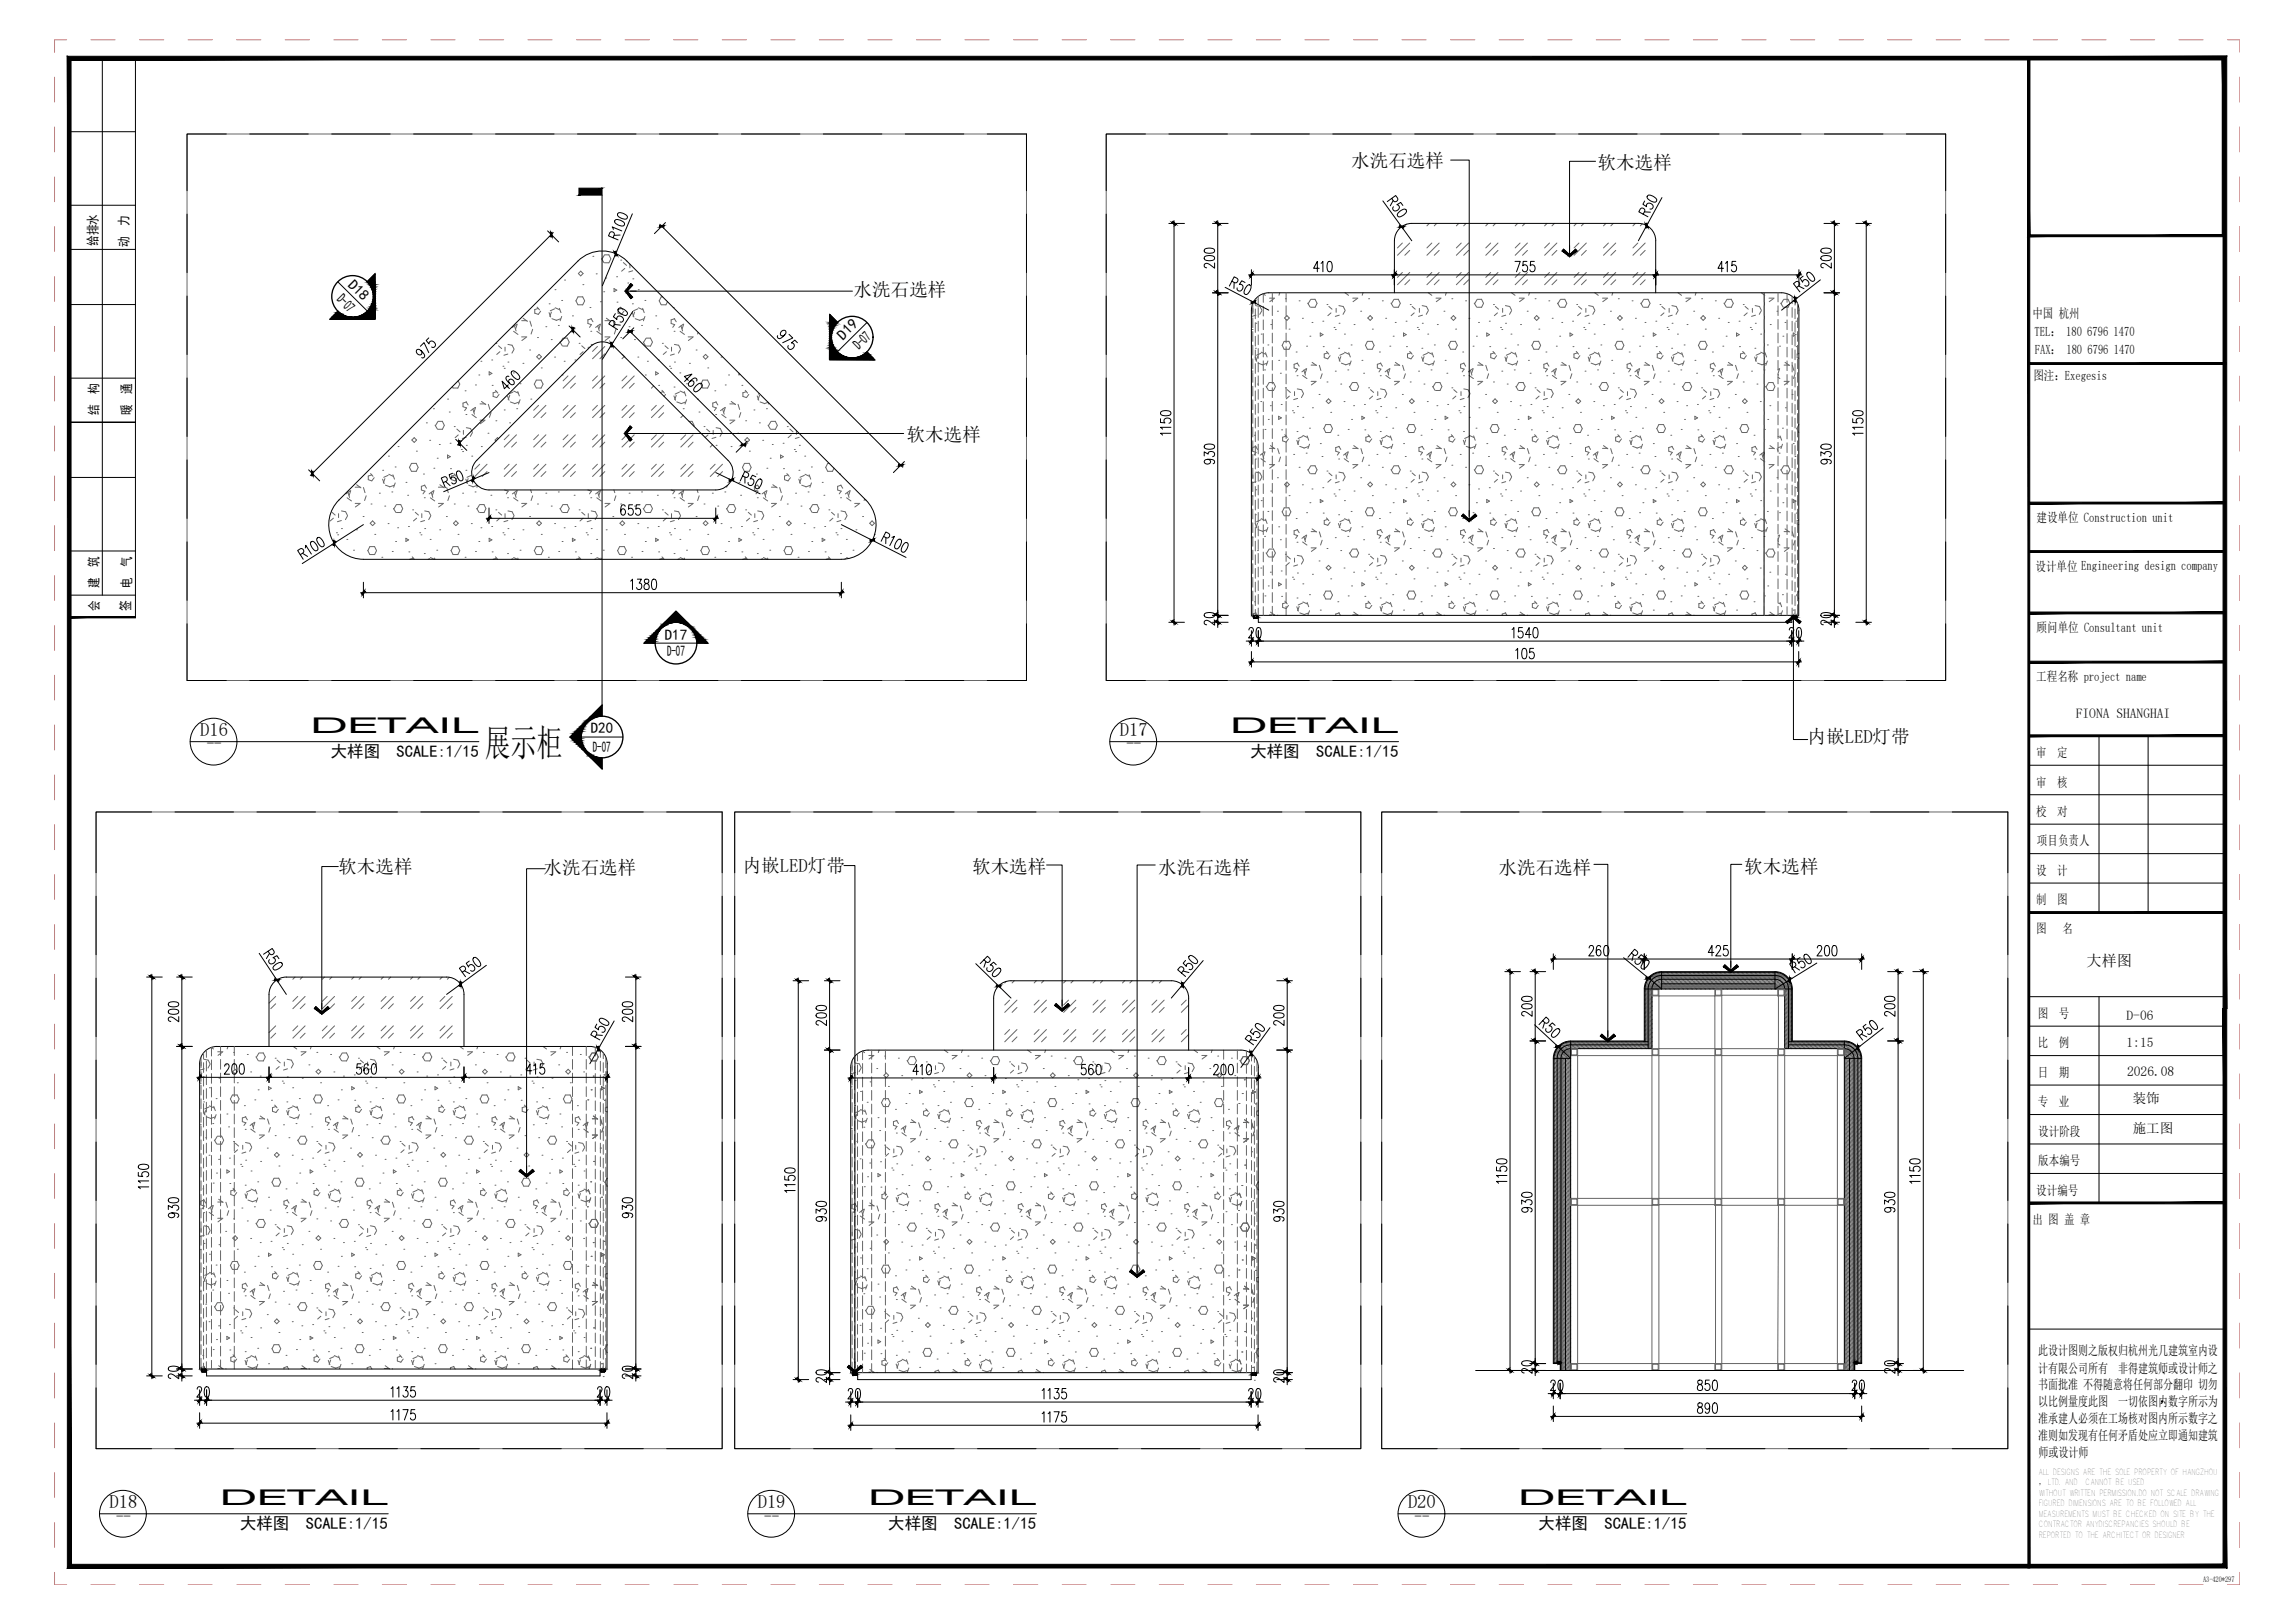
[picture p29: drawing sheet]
<svg xmlns="http://www.w3.org/2000/svg" width="594mm" height="420mm" viewBox="0 0 594 420" stroke-linecap="round" stroke-linejoin="round" font-family="sans-serif">
<defs><g id="words">
<text font-size="9.6" x="125.5" y="195.7">展示柜</text>
<g font-size="5.6">
<text x="80.4" y="189.7">DETAIL</text>
<text x="318.4" y="189.7">DETAIL</text>
<text x="56.9" y="389.6">DETAIL</text>
<text x="224.7" y="389.6">DETAIL</text>
<text x="393" y="389.6">DETAIL</text>
</g>
<g font-size="4.8">
<text x="349.8" y="43.1">水洗石选样</text>
<text x="413.6" y="43.8">软木选样</text>
<text x="220.9" y="76.6">水洗石选样</text>
<text x="234.7" y="114.3">软木选样</text>
<text x="51.8" y="190.5">D16</text>
<text x="289.9" y="190.5">D17</text>
<text x="53.5" y="194.3">--</text>
<text x="291.6" y="194.3">--</text>
<text x="467.9" y="192.3">内嵌LED灯带</text>
<text x="87.6" y="226.1">软木选样</text>
<text x="140.7" y="226.1">水洗石选样</text>
<text x="192.3" y="225.7">内嵌LED灯带</text>
<text x="251.6" y="226.1">软木选样</text>
<text x="299.8" y="226.1">水洗石选样</text>
<text x="387.9" y="226.1">水洗石选样</text>
<text x="451.5" y="226.1">软木选样</text>
<text x="28.3" y="390.4">D18</text>
<text x="30" y="394.2">--</text>
<text x="196.1" y="390.4">D19</text>
<text x="197.8" y="394.2">--</text>
<text x="364.5" y="390.4">D20</text>
<text x="366.2" y="394.2">--</text>
</g>
<g font-size="4.3">
<text x="85.6" y="196">大样图</text>
<text x="102.7" y="196">SCALE:1/15</text>
<text x="323.7" y="196">大样图</text>
<text x="340.7" y="196">SCALE:1/15</text>
<text x="62.1" y="395.9">大样图</text>
<text x="79.2" y="395.9">SCALE:1/15</text>
<text x="230" y="395.9">大样图</text>
<text x="247" y="395.9">SCALE:1/15</text>
<text x="398.3" y="395.9">大样图</text>
<text x="415.3" y="395.9">SCALE:1/15</text>
</g>
<g font-size="3.9">
<text x="87" y="77.7" transform="rotate(45 87 77.7)">D-07</text>
<text x="89.9" y="74" transform="rotate(45 89.9 74)">D18</text>
<text x="218.3" y="88.2" transform="rotate(-45 218.3 88.2)">D19</text>
<text x="222.4" y="90.7" transform="rotate(-45 222.4 90.7)">D-07</text>
<text x="172.1" y="165.8">D17</text>
<text x="172.7" y="169.9">D-07</text>
<text x="152.9" y="189.8">D20</text>
<text x="153.5" y="194.5">D-07</text>
<text x="540.1" y="250.2">大样图</text>
</g>
<g font-size="3.5">
<text x="537.3" y="186">FIONA SHANGHAI</text>
<text x="550.5" y="263.9">D-06</text>
<text x="550.5" y="271">1:15</text>
<text x="550.6" y="278.5">2026.08</text>
<text x="552.1" y="285.5">装饰</text>
<text x="552.1" y="293.4">施工图</text>
</g>
<g font-size="3.4">
<text x="33.2" y="58.5" transform="rotate(-90 33.2 58.5)">力</text>
<text x="25.2" y="63.6" transform="rotate(-90 25.2 63.6)">给排水</text>
<text x="33.2" y="64" transform="rotate(-90 33.2 64)">动</text>
<text x="526.1" y="82.3">中国 杭州</text>
<text x="526.7" y="87">TEL： 180 6796 1470</text>
<text x="526.7" y="91.6">FAX： 180 6796 1470</text>
<text x="25.5" y="101.9" transform="rotate(-90 25.5 101.9)">构</text>
<text x="33.9" y="101.9" transform="rotate(-90 33.9 101.9)">通</text>
<text x="526.3" y="98.3">图注：Exegesis</text>
<text x="25.5" y="107.4" transform="rotate(-90 25.5 107.4)">结</text>
<text x="33.9" y="107.4" transform="rotate(-90 33.9 107.4)">暖</text>
<text x="527.2" y="135.2">建设单位 Construction unit</text>
<text x="25.5" y="146.7" transform="rotate(-90 25.5 146.7)">筑</text>
<text x="33.9" y="146.7" transform="rotate(-90 33.9 146.7)">气</text>
<text x="526.9" y="147.8">设计单位 Engineering design company</text>
<text x="25.5" y="152.2" transform="rotate(-90 25.5 152.2)">建</text>
<text x="33.9" y="152.2" transform="rotate(-90 33.9 152.2)">电</text>
<text x="25.6" y="158.2" transform="rotate(-90 25.6 158.2)">会</text>
<text x="33.7" y="158.2" transform="rotate(-90 33.7 158.2)">签</text>
<text x="527.2" y="163.7">顾问单位 Consultant unit</text>
<text x="527.1" y="176.4">工程名称 project name</text>
<text x="527.1" y="196">审</text>
<text x="532.5" y="196">定</text>
<text x="527.1" y="203.6">审</text>
<text x="532.5" y="203.6">核</text>
<text x="527.1" y="211.2">校</text>
<text x="532.5" y="211.2">对</text>
<text x="527.3" y="218.9">项目负责人</text>
<text x="527.1" y="226.5">设</text>
<text x="532.5" y="226.5">计</text>
<text x="527.1" y="234.1">制</text>
<text x="532.5" y="234.1">图</text>
<text x="527.1" y="241.6">图</text>
<text x="533.9" y="241.6">名</text>
<text x="527.5" y="263.5">图</text>
<text x="532.9" y="263.5">号</text>
<text x="527.5" y="271.1">比</text>
<text x="532.9" y="271.1">例</text>
<text x="527.5" y="278.8">日</text>
<text x="532.9" y="278.8">期</text>
<text x="527.5" y="286.4">专</text>
<text x="532.9" y="286.4">业</text>
<text x="527.6" y="294">设计阶段</text>
<text x="527.6" y="301.7">版本编号</text>
<text x="527.1" y="309.3">设计编号</text>
<text x="526.1" y="316.8">出 图 盖 章</text>
<text x="527.6" y="350.9">此设计图则之版权归杭州光几建筑室内设</text>
<text x="527.6" y="355.3">计有限公司所有</text>
<text x="527.6" y="359.7">书面批准 不得随意将任何部分翻印 切勿</text>
<text x="548.3" y="355.3">非得建筑师或设计师之</text>
<text x="527.6" y="364.1">以比例量度此图</text>
<text x="548.3" y="364.1">一切依图内数字所示为</text>
<text x="527.6" y="368.5">准承建人必须在工场核对图内所示数字之</text>
<text x="527.6" y="372.9">准则如发现有任何矛盾处应立即通知建筑</text>
<text x="527.7" y="377.1">师或设计师</text>
</g>
<text font-size="2.3" x="527.7" y="384.5">， LTD. AND</text>
<g font-size="2.1">
<text x="527.6" y="381.8">ALL DESIGNS ARE THE SOLE PROPERTY OF HANGZHOU</text>
<text x="527.7" y="389.9">FIGURED DIMENSIONS ARE TO BE FOLLOWED ALL</text>
<text x="527.7" y="387.2">WITHOUT WRITTEN PERMISSION.DO NOT SCALE DRAWING</text>
<text x="539.8" y="384.5">CANNOT BE USED</text>
<text x="527.7" y="392.6">MEASUREMENTS MUST BE CHECKED ON SITE BY THE</text>
<text x="527.7" y="395.3">CONTRACTOR ANYDISCREPANCIES SHOULD BE</text>
<text x="527.7" y="398">REPORTED TO THE ARCHITECT OR DESIGNER</text>
</g>
<text font-size="2" x="570.3" y="409.6">A3-420*297</text>
</g></defs>
<g fill="none" stroke="#666" stroke-width=".26">
<path d="M364.1 58.1l-.4 .4M370 57.8l-.6 .7M371.9 57.8l-.6 .7M377.6 57.8l-.6 .7M379.5 57.8l-.6 .7M385.2 57.8l-.6 .7M387.1 57.8l-.6 .7M392.8 57.8l-.6 .7M394.8 57.8l-.7 .7M400.5 57.8l-.7 .7M402.4 57.8l-.7 .7M408.1 57.8l-.6 .7"/>
<path d="M410 57.8l-.6 .7M415.7 57.8l-.6 .7M417.6 57.8l-.6 .7M423.3 57.8l-.6 .7M425.1 58l-.5 .5M139 79.5l.7 .7M139.3 79.8l-.9 .3v.9M142.2 78.7h.1M143.6 80l-1.2 .5M143.7 75h.1M143.7 79.7l1.2 .5M144.8 79.8l.4 1.1"/>
<path d="M145.4 77.8h.1M146.1 72.5h.1M149.1 77.9l.5 1h1.2M149.7 70.8l.6-.6 .6 .6M150.8 76.8l.5 1.1M150.8 76.9h-1.2l-.5 1M150.9 73.7h.1M150.9 70.8l-.6 .6-.6-.6M151.3 77.9l-.5 1M152.7 79.6h.1M153.5 66.4h.1M154.3 70.9h.1"/>
<path d="M155.4 78.1h.1M155.7 67l.6 1M156.3 75.5h.1M156.4 66.1l-.6 1M156.5 66h1.1M156.5 68h1.1M156.8 72h.1M157.6 66l.5 1M158.1 67l-.5 1.1M159 74.7l-.1 .8 .8-.4-.8-.4M159.6 71.6h.1M159.7 78.2h.1"/>
<path d="M160.6 79.5l.6 .7M160.7 67.3h.1M160.9 79.8l-.9 .3v.9M161.4 68l.8 .7M161.7 69.5l-.8 .7M162.5 73.3h.1M162.8 73.8h.1M163.1 68.4v.9M163.7 78.7h.1M163.8 70.1l-1 .3M163.8 72.2h.1M165.1 80l-1.1 .5"/>
<path d="M165.2 75h.1M165.3 79.7l1.1 .5M166.3 79.8l.5 1.1M166.9 77.8h.1M170.6 77.9l.5 1h1.3M171.5 76.9h-.3l-.6 1M172.8 78.1l-.4 .8M174.3 79.6h.1M324.3 79.8v1.1M325 79.1l1.1 .2M326.1 79.3l.6 1M327 76l.5 .5"/>
<path d="M328.6 77.2h1.4M329.8 77.3l-1.1 .8M331.3 75.8l-.2 .6M332.7 77.3h.1M336.3 77.9h.1M338.5 78.5l.6 1M339.2 77.6l-.6 1M339.3 77.5h1.1l.5 1M340.9 78.5l-.5 1h-1.1M343.5 78.8h.1M344 79.3l.8 .7M345.9 79.8v1.1"/>
<path d="M346.6 79.1l1 .2M347.7 79.3l.5 1M348.2 75.8l.9 .7M350.2 77.2h1.3M351.4 77.3l-1.2 .8M352.8 75.8l-.2 .6M354.3 77.3h.1M357.8 77.9h.1M360.1 78.5l.6 1M360.8 77.6l-.6 1M360.8 77.5h1.2l.5 1M362.5 78.5l-.5 1h-1.2"/>
<path d="M363 62.9l-1.3 1.3M363 70.5l-1.3 1.3M364.9 62.9l-3.2 3.2M364.9 70.5l-3.2 3.2M364.9 64.8l-1.2 1.3M364.9 72.4l-1.2 1.3M365 78.8h.1M365.5 79.3l.8 .7M367.4 79.8v1.1M368.1 79.1l1.1 .2M369.2 79.3l.6 1M369.7 75.8l.9 .7"/>
<path d="M370.6 62.9l-1.2 1.3M370.6 70.5l-1.2 1.3M371.7 77.2h1.3M372.5 62.9l-3.1 3.2M372.5 70.5l-3.1 3.2M372.5 64.8l-1.2 1.3M372.5 72.4l-1.2 1.3M372.9 77.3l-1.1 .8M374.4 75.8l-.2 .6M375.8 77.3h.1M378.3 62.9l-1.3 1.3M378.3 70.5l-1.3 1.3"/>
<path d="M379.4 77.9h.1M380.2 62.9l-3.2 3.2M380.2 70.5l-3.2 3.2M380.2 64.8l-1.3 1.3M380.2 72.4l-1.3 1.3M381.6 78.5l.6 1M382.3 77.6l-.6 1M382.4 77.5h1.1l.5 1M384 78.5l-.5 1h-1.1M385.9 62.9l-1.3 1.3M385.9 70.5l-1.3 1.3M386.6 78.8h.1"/>
<path d="M387.1 79.3l.8 .7M387.8 62.9l-3.2 3.2M387.8 70.5l-3.2 3.2M387.8 64.8l-1.3 1.3M387.8 72.4l-1.3 1.3M389 79.8v1.1M389.7 79.1l1 .2M390.8 79.3l.5 1M391.3 75.8l.9 .7M393.3 77.2h1.3M393.5 62.9l-1.3 1.3M393.5 70.5l-1.3 1.3"/>
<path d="M394.5 77.3l-1.2 .8M395.4 62.9l-3.2 3.2M395.4 70.5l-3.2 3.2M395.4 64.8l-1.3 1.3M395.4 72.4l-1.3 1.3M395.9 75.8l-.2 .6M397.4 77.3h.1M400.9 77.9h.1M401.1 62.9l-1.3 1.3M401.1 70.5l-1.3 1.3M403 62.9l-3.2 3.2M403 70.5l-3.2 3.2"/>
<path d="M403 64.8l-1.3 1.3M403 72.4l-1.3 1.3M403.2 78.5l.6 1M403.9 77.6l-.6 1M403.9 77.5h1.2l.5 1M405.6 78.5l-.5 1h-1.2M408.1 78.8h.1M408.6 79.3l.9 .7M408.7 62.9l-1.2 1.3M408.7 70.5l-1.2 1.3M410.5 79.8v1.1M410.6 62.9l-3.1 3.2"/>
<path d="M410.6 70.5l-3.1 3.2M410.6 64.8l-1.2 1.3M410.6 72.4l-1.2 1.3M411.2 79.1l1.1 .2M412.3 79.3l.6 1M412.8 75.8l.9 .7M414.8 77.2h1.4M416 77.3l-1.1 .8M416.3 62.9l-1.2 1.3M416.3 70.5l-1.2 1.3M417.5 75.8l-.2 .6M418.2 62.9l-3.1 3.2"/>
<path d="M418.2 70.5l-3.1 3.2M418.2 64.8l-1.2 1.3M418.2 72.4l-1.2 1.3M418.9 77.3h.1M422.5 77.9h.1M424 62.9l-1.3 1.3M424 70.5l-1.3 1.3M424.7 78.5l.6 1M425.4 77.6l-.6 1M425.5 77.5h1.1l.5 1M425.9 62.9l-3.2 3.2M425.9 70.5l-3.2 3.2"/>
<path d="M425.9 64.8l-1.3 1.3M425.9 72.4l-1.3 1.3M427.1 78.5l-.5 1h-1.1M429.7 78.8h.1M430.2 79.3l.8 .7M432.1 79.8v1.1M432.8 79.1l1 .2M433.9 79.3l.5 1M434.4 75.8l.9 .7M436.4 77.2h1.3M437.6 77.3l-1.2 .8M439 75.8l-.2 .6"/>
<path d="M440.5 77.3h.1M444 77.9h.1M446.3 78.5l.6 1M447 77.6l-.6 1M447 77.5h1.1l.6 1M448.7 78.5l-.5 1h-1.2M451.2 78.8h.1M451.7 79.3l.9 .7M453.6 79.8v1.1M454.3 79.1l1.1 .2M455.4 79.3l.5 1M455.9 75.8l.9 .7"/>
<path d="M457.9 77.2h1.3M459.1 77.3l-1.1 .8M461 78.5l.6 1M461.7 77.6l-.7 1M461.7 77.5h1.2l.4 1M463.4 78.5l-.6 1h-1.1M118.6 98.6l.4 .8M119 99.5l-.5 1M123.1 99.7h.1M123.9 97.1h.1M124.5 93.5h.1M126.6 96.3l.7 .4-.7 .4z"/>
<path d="M127.3 93.2h.1M127.4 99.8h.1M128.4 88.9h.1M129 89.5l.9 .7M129.4 91l-.8 .8M130.2 94.8h.1M130.5 95.4h.1M130.7 89.9v1M131.5 91.7l-1.1 .3M131.5 93.7h.1M131.5 89.2l1.1 .2 .5 1M132.9 96.5h.1"/>
<path d="M132.9 85.8l1.2 .8M133 90.5l-.5 .9M133.2 84.3l.4 1.4M133.8 83.9l-1.2 .9M133.9 83.9l-.4 1.2M134.6 99.3h.1M135 87.2h1.4M135 83h1.4M135.4 94.1h.1M135.4 82.4l1.1 .8M136.2 87.3l-1.1 .9M137.1 90.6h.1"/>
<path d="M137.2 83.1l.4 1.4M137.9 85.2l-.4 1.3M138.3 99.4l.5 1 1.3 .1M139.1 87.4h.1M139.5 91.7l.7 .7-.6 .6M139.6 91.7l-.7 .6 .6 .7M140 80.6l-.7 .8-.9-.3M140 98.4l.6 1M140.1 98.4h-1.3l-.5 1.1M140.1 95.2h.1M140.6 99.5l-.5 1M141.3 84.6h.1"/>
<path d="M142.1 80.9l.4 1.2M142.7 87.9h.1M142.7 80.8l-.4 1.1M142.9 82.5l1.1 .4M143.6 92.4h.1M144.5 84.3h.1M144.9 88.5l.7 1M145.1 82.5l-1.1 .4M145.4 81.9l-.4 1.1M145.5 97.1h.1M145.7 87.6l-.7 1.1M145.7 87.5h1.1"/>
<path d="M145.7 89.6h1.1M146 93.5h.1M146.8 87.5l.5 1M147 97.3l-1.2 1.3M147.3 88.6l-.5 1M148.2 81.8h.1M148.6 85.1h.1M148.8 93.2h.1M148.9 97.3l-3.1 3.2M148.9 99.2l-1.2 1.3M149.9 88.9h.1M150.6 89.5l.8 .7"/>
<path d="M150.9 91l-.8 .8M152.2 83.7l.9 .3-.5 .7M152.2 82.8v.9M152.3 89.9v.4M152.9 85.8h.1M153 82.5l.5 .8M153 89.2h.5M153.1 82.5l-.9 .3M154.5 85.8l1.1 .8M154.7 89.7l-1.3 1.3M154.7 97.3l-1.3 1.3M154.7 84.3l.4 1.4"/>
<path d="M155.3 83.9l-1.1 .9M155.4 83.9l-.4 1.2M156.6 89.7l-3.2 3.2M156.6 97.3l-3.2 3.2M156.6 91.6l-1.3 1.3M156.6 99.2l-1.3 1.3M156.6 83h1.3M156.6 87.2h1.3M157 82.4l1.1 .8M157.8 87.3l-1.2 .9M158.7 83.1l.4 1.4M159.4 85.2l-.4 1.3"/>
<path d="M160.7 87.4h.1M161.1 91.7l.6 .7M161.5 80.6l-.6 .8-.9-.3M161.6 92.3l-.6 .6M162.3 97.3l-1.3 1.3M162.8 84.6h.1M163.7 80.9l.4 1.2M164.2 97.3l-3.2 3.2M164.2 99.2l-1.3 1.3M164.2 87.9h.1M164.3 80.8l-.4 1.1M164.4 82.5l1.2 .4"/>
<path d="M165.1 92.4h.1M166.1 84.3h.1M166.5 88.5l.6 1M166.6 82.5l-1.1 .4M166.9 81.9l-.4 1.1M167 97.1h.1M167.2 87.6l-.6 1.1M167.3 87.5h1.1M167.3 89.6h1.1M167.6 93.5h.1M168.4 87.5l.5 1M168.9 88.6l-.5 1"/>
<path d="M169.2 99.9l-.6 .6M169.7 96.3l.7 .4-.7 .4zM169.7 81.8h.1M170.2 85.1h.1M170.4 93.2h.1M170.5 99.8h.1M171.5 88.9h.1M172.1 89.5l.9 .7M172.5 91l-.8 .8M173.3 94.8h.1M173.6 95.4h.1M173.7 83.7l.9 .3-.5 .7"/>
<path d="M173.7 82.8v.9M173.8 89.9v1M174.5 85.8h.1M174.5 82.5l.5 .8M174.6 91.7l-1.1 .3M174.6 89.2l1.1 .2 .5 1M174.6 93.7h.1M174.6 82.5l-.9 .3M176 96.5h.1M176 85.8l1.2 .8M176.1 90.5l-.5 .9M176.3 84.3l.4 1.4"/>
<path d="M176.9 83.9l-1.2 .9M177 83.9l-.4 1.2M177.7 99.3h.1M178.1 87.2h1.4M178.5 94.1h.1M179.3 87.3l-1.1 .9M180.2 90.6h.1M180.7 86l-.1 .5M181.4 99.4l.5 1 1.3 .1M182.6 91.7l.7 .7-.6 .6-.7-.6zM183.1 98.4l.6 1M183.2 98.4h-1.3l-.5 1.1"/>
<path d="M183.2 95.2h.1M183.7 99.5l-.5 1M186.7 92.4h.1M187.7 99.7h.1M188.6 97.1h.1M191.3 96.6v.4l.3-.1M192 99.8h.1M324.1 85.3h.1M324.1 96.1h.1M324.9 92.4l.4 1.2M325 90.2h.1M325.1 83.7h.1"/>
<path d="M325.1 81.6l-1 .3M325.5 99.4h.1M325.5 92.3l-.4 1.1M325.7 94l1.1 .4M326.4 91.5l-1.1 .5M326.5 86.5h.1M326.5 91.2l1.1 .5M326.6 80.5l-.5 .9M327.3 95.8h.1M327.6 91.3l.4 1.1M327.9 94.1l-1.1 .4M328.2 89.3h.1"/>
<path d="M328.2 93.4l-.4 1.2M328.5 99.1l-.7 1.1M328.5 99h1.1l.5 1M328.9 84h.1M330.7 80.6h.1M331 93.3h.1M331.4 96.6h.1M331.9 89.4l.5 1M332.4 88.4l-.5 1M332.4 88.4h1.2M332.4 90.4h1.2M333.1 81.7l.6 .6-.6 .6"/>
<path d="M333.1 81.7l-.6 .6 .6 .6M333.6 88.3l.5 1.1M333.7 85.2h.1M334.2 89.4l-.6 1M335 95.3l.9 .3-.5 .7M335.5 91.1h.1M335.7 97.3h.1M335.8 94l.5 .8M335.9 94l-.9 .3v.9M337.1 82.4h.1M337.2 97.2l1.1 .8M337.5 95.8l.4 1.3"/>
<path d="M338.1 95.4l-1.1 .9M338.2 89.6h.1M338.3 95.4l-.5 1.3M339.1 87h.1M339.4 94.5h1.3M339.4 98.7h1.3M339.6 83.5h.1M339.6 93.8l1.2 .8M340.6 98.8l-1.1 .8M341.5 94.6l.4 1.3M341.8 87v-.8l.7 .4-.7 .4M342.3 96.8l-.5 1.2"/>
<path d="M342.4 83.1h.1M342.5 89.7h.1M343.4 91l.6 .7M343.5 98.9h.1M343.7 91.3l-.9 .3v1M344.3 92.1l-.6 .8-.9-.3M344.5 81l-.8 .7M345.3 84.8h.1M345.6 85.3h.1M345.6 96.1h.1M346.5 92.4l.4 1.2M346.5 90.2h.1"/>
<path d="M346.6 83.7h.1M346.7 81.6l-1.1 .3M347.1 99.4h.1M347.1 92.3l-.4 1.1M347.2 94l1.1 .4M347.9 91.5l-1.1 .5M348 86.5h.1M348 91.2l1.2 .5M348.2 80.5l-.6 .9M348.9 95.8h.1M349.1 91.3l.4 1.1M349.5 94.1l-1.2 .4"/>
<path d="M349.7 89.3h.1M349.8 93.4l-.4 1.2M350 99.1l-.6 1.1M350.1 99h1.1l.5 1M350.5 84h.1M352.2 80.6h.1M352.5 93.3h.1M353 96.6h.1M353.4 89.4l.5 1M354 88.4l-.6 1M354 88.4h1.2M354 90.4h1.2"/>
<path d="M354.7 81.7l.6 .6-.6 .6M354.7 81.7l-.6 .6 .6 .6M355.2 88.3l.5 1.1M355.2 85.2h.1M355.7 89.4l-.5 1M356.5 95.3l.9 .3M357.1 91.1h.1M357.3 97.3h.1M357.3 94l.6 .8M357.5 94l-1 .3v.9M357.5 95.6l-.5 .7M358.7 82.4h.1"/>
<path d="M358.7 97.2l1.2 .8M359.1 95.8l.4 1.3M359.7 95.4l-1.2 .9M359.8 89.6h.1M359.8 95.4l-.4 1.3M360.6 87h.1M360.9 94.5h1.4M360.9 98.7h1.4M361.2 83.5h.1M361.2 93.8l1.1 .8M362.1 98.8l-1.1 .8M363.1 94.6l.4 1.3"/>
<path d="M363.3 87v-.8l.7 .4-.7 .4M363.8 96.8l-.4 1.2M364 83.1h.1M364.1 89.7h.1M364.9 91l.6 .7M365 98.9h.1M365.2 91.3l-.9 .3v1M365.9 92.1l-.7 .8-.9-.3M366.1 81l-.8 .7M366.9 84.8h.1M367.2 85.3h.1M367.2 96.1h.1"/>
<path d="M368 92.4l.4 1.2M368.1 90.2h.1M368.2 83.7h.1M368.2 81.6l-1 .3M368.6 99.4h.1M368.6 92.3l-.4 1.1M368.8 94l1.1 .4M369.5 91.5l-1.1 .5M369.6 86.5h.1M369.6 91.2l1.1 .5M369.7 80.5l-.5 .9M370.4 95.8h.1"/>
<path d="M370.7 91.3l.4 1.1M371 94.1l-1.1 .4M371.3 89.3h.1M371.3 93.4l-.4 1.2M371.6 99.1l-.7 1.1M371.6 99h1.1l.5 1M372.1 84h.1M373.8 80.6h.1M374.1 93.3h.1M374.5 96.6h.1M375 89.4l.5 1M375.5 88.4h1.3"/>
<path d="M375.5 88.4l-.5 1M375.5 90.4h1.3M376.2 81.7l.6 .6-.6 .6M376.2 81.7l-.6 .6 .6 .6M376.7 88.3l.5 1.1M376.8 85.2h.1M377.2 89.4l-.5 1M378.1 95.3l.9 .3M378.6 91.1h.1M378.8 97.3h.1M378.9 94l.5 .8M379 94l-.9 .3v.9"/>
<path d="M379 95.6l-.5 .7M380.2 82.4h.1M380.3 97.2l1.1 .8M380.6 95.8l.4 1.3M381.2 95.4l-1.1 .9M381.3 89.6h.1M381.3 95.4l-.4 1.3M382.2 87h.1M382.5 94.5h1.3M382.5 98.7h1.3M382.7 83.5h.1M382.7 93.8l1.2 .8"/>
<path d="M383.7 98.8l-1.1 .8M384.6 94.6l.4 1.3M384.9 87l-.1-.8 .8 .4-.7 .4M385.3 96.8l-.4 1.2M385.5 83.1h.1M385.6 89.7h.1M386.5 91l.6 .7M386.6 98.9h.1M386.8 91.3l-.9 .3v1M387.4 92.1l-.6 .8-.9-.3M387.6 81l-.8 .7M388.4 84.8h.1"/>
<path d="M388.8 85.3h.1M388.8 96.1h.1M389.6 92.4l.4 1.2M389.6 90.2h.1M389.7 83.7h.1M389.8 81.6l-1.1 .3M390.2 99.4h.1M390.2 92.3l-.4 1.1M390.3 94l1.2 .4M391 91.5l-1.1 .5M391.1 86.5h.1M391.1 91.2l1.2 .5"/>
<path d="M391.3 80.5l-.5 .9M392 95.8h.1M392.2 91.3l.4 1.1M392.6 94.1l-1.2 .4M392.8 89.3h.1M392.9 93.4l-.5 1.2M393.1 99.1l-.6 1.1M393.2 99h1.1l.5 1M393.6 84h.1M395.3 80.6h.1M395.6 93.3h.1M396.1 96.6h.1"/>
<path d="M396.5 89.4l.6 1M397.1 88.4h1.2M397.1 88.4l-.6 1M397.1 90.4h1.2M397.8 81.7l.6 .6-.6 .6M397.8 81.7l-.6 .6 .6 .6M398.3 88.3l.5 1.1M398.3 85.2h.1M398.8 89.4l-.5 1M399.6 95.3l1 .3-.6 .7M399.6 94.3v.9M400.2 91.1h.1"/>
<path d="M400.4 97.3h.1M400.4 94l.5 .8M400.6 94l-1 .3M401.8 82.4h.1M401.8 97.2l1.2 .8M402.2 95.8l.4 1.3M402.8 95.4l-1.2 .9M402.9 89.6h.1M402.9 95.4l-.4 1.3M403.7 87h.1M404 98.7h1.4M404 94.5h1.4"/>
<path d="M404.3 83.5h.1M404.3 93.8l1.1 .8M405.2 98.8l-1.1 .8M406.2 94.6l.4 1.3M406.4 87v-.8l.7 .4-.7 .4M406.9 96.8l-.4 1.2M407.1 83.1h.1M407.2 89.7h.1M408 91l.6 .7M408.1 98.9h.1M408.4 91.3l-1 .3v1M409 92.1l-.7 .8-.9-.3"/>
<path d="M409.2 81l-.8 .7M410 84.8h.1M410.3 85.3h.1M410.3 96.1h.1M411.1 92.4l.4 1.2M411.2 90.2h.1M411.3 83.7h.1M411.3 81.6l-1 .3M411.7 99.4h.1M411.7 92.3l-.4 1.1M411.9 94l1.1 .4M412.6 91.5l-1.1 .5"/>
<path d="M412.7 86.5h.1M412.7 91.2l1.1 .5M412.8 80.5l-.5 .9M413.5 95.8h.1M413.8 91.3l.4 1.1M414.1 94.1l-1.1 .4M414.4 89.3h.1M414.4 93.4l-.4 1.2M414.7 99.1l-.7 1.1M414.7 99h1.1l.5 1M415.1 84h.1M416.9 80.6h.1"/>
<path d="M417.2 93.3h.1M417.6 96.6h.1M418.1 89.4l.5 1M418.6 88.4l-.5 1M418.6 88.4h1.2M418.6 90.4h1.2M419.3 81.7l.6 .6-.6 .6M419.3 81.7l-.6 .6 .6 .6M419.8 88.3l.5 1.1M419.9 85.2h.1M420.4 89.4l-.6 1M421.2 95.3l.9 .3-.5 .7"/>
<path d="M421.7 91.1h.1M421.9 97.3h.1M422 94l.5 .8M422.1 94l-.9 .3v.9M423.3 82.4h.1M423.4 97.2l1.1 .8M423.7 95.8l.4 1.3M424.3 95.4l-1.1 .9M424.4 89.6h.1M424.4 95.4l-.4 1.3M425.3 87h.1M425.6 94.5h1.3"/>
<path d="M425.6 98.7h1.3M425.8 83.5h.1M425.8 93.8l1.2 .8M426.8 98.8l-1.1 .8M427.7 94.6l.4 1.3M428 87l-.1-.8 .8 .4-.7 .4M428.4 96.8l-.4 1.2M428.6 83.1h.1M428.7 89.7h.1M429.6 91l.6 .7M429.7 98.9h.1M429.9 91.3l-.9 .3v1"/>
<path d="M430.5 92.1l-.6 .8-.9-.3M430.7 81l-.8 .7M431.5 84.8h.1M431.8 85.3h.1M431.8 96.1h.1M432.7 92.4l.4 1.2M432.7 90.2h.1M432.8 83.7h.1M432.9 81.6l-1.1 .3M433.3 99.4h.1M433.3 92.3l-.4 1.1M433.4 94l1.1 .4"/>
<path d="M434.1 91.5l-1.1 .5M434.2 86.5h.1M434.2 91.2l1.2 .5M434.4 80.5l-.6 .9M435.1 95.8h.1M435.3 91.3l.4 1.1M435.7 94.1l-1.2 .4M435.9 89.3h.1M436 93.4l-.5 1.2M436.2 99.1l-.6 1.1M436.3 99h1.1l.5 1M436.7 84h.1"/>
<path d="M438.4 80.6h.1M438.7 93.3h.1M439.2 96.6h.1M439.6 89.4l.5 1M440.2 88.4l-.6 1M440.2 88.4h1.2M440.2 90.4h1.2M440.9 81.7l.6 .6-.6 .6M440.9 81.7l-.6 .6 .6 .6M441.4 88.3l.5 1.1M441.4 85.2h.1M441.9 89.4l-.5 1"/>
<path d="M442.7 95.3l.9 .3-.5 .7M443.3 91.1h.1M443.5 97.3h.1M443.5 94l.6 .8M443.6 94l-.9 .3v.9M444.9 82.4h.1M444.9 97.2l1.2 .8M445.3 95.8l.4 1.3M445.9 95.4l-1.2 .9M446 89.6h.1M446 95.4l-.4 1.3M446.8 87h.1"/>
<path d="M447.1 94.5h1.4M447.1 98.7h1.4M447.4 83.5h.1M447.4 93.8l1.1 .8M448.3 98.8l-1.1 .8M449.3 94.6l.4 1.3M449.5 87v-.8l.7 .4-.7 .4M450 96.8l-.4 1.2M450.2 83.1h.1M450.3 89.7h.1M451.1 91l.6 .7M451.2 98.9h.1"/>
<path d="M451.4 91.3l-.9 .3v1M452.1 92.1l-.7 .8-.9-.3M452.3 81l-.8 .7M453.1 84.8h.1M453.4 85.3h.1M453.4 96.1h.1M454.2 92.4l.4 1.2M454.3 90.2h.1M454.4 83.7h.1M454.4 81.6l-1 .3M454.8 99.4h.1M454.8 92.3l-.4 1.1"/>
<path d="M455 94l1.1 .4M455.7 91.5l-1.1 .5M455.8 86.5h.1M455.8 91.2l1.1 .5M455.9 80.5l-.5 .9M456.6 95.8h.1M456.9 91.3l.4 1.1M457.2 94.1l-1.1 .4M457.5 89.3h.1M457.5 93.4l-.4 1.2M457.8 99.1l-.7 1.1M457.8 99h1.1"/>
<path d="M458.2 84h.1M458.9 99l.5 1M460 80.6h.1M460.3 96.8l.1 .3M460.3 97.7l.4 .3M460.6 95.4l-.3 .3M460.6 89.6h.1M460.7 95.4l-.4 1.3M461.5 87h.1M461.8 94.5h1.4M461.8 98.7h1.4M462.1 83.5h.1"/>
<path d="M462.1 93.8l1.1 .8M463 98.8l-1.1 .8M463.9 94.6l.5 1.3M464.2 87v-.8l.7 .4-.7 .4M464.7 96.8l-.4 1.2M464.8 83.1h.1M465 89.7h.1M465.2 92.6l.5 .1M465.7 91.5l-.5 .1v1M100.6 118.1h.1M103 115.6h.1M107.7 119.9l.5 1.1"/>
<path d="M107.7 120h-1.2l-.5 1M107.8 116.8h.1M107.9 113.9l-.7 .6-.6-.6 .6-.6 .6 .6M110.4 109.5h.1M111.2 114h.1M112.2 105.8h.1M112.6 110.1l.6 1M112.7 104.5v.1M113.2 118.6h.1M113.3 109.2l-.6 1M113.4 109.1h1.1M113.4 111.1h1.1"/>
<path d="M113.7 115.1h.1M114.5 109.1l.5 1M115 110.1l-.5 1.1M115.8 117.8l.8 .4-.7 .4zM115.9 103.3h.1M116.3 106.7h.1M116.5 114.8h.1M117.1 100.1l.2 .3 1.2 .1M117.6 110.4h.1M118.3 111.1l.8 .7M118.6 112.6l-.8 .7M119.4 116.4h.1"/>
<path d="M119.7 116.9h.1M119.9 104.3v1l.9 .3-.5 .7M120 111.4v1M120.4 101.2h.1M120.6 107.3h.1M120.7 104l.5 .8M120.7 113.2l-1 .3M120.7 115.3h.1M120.7 110.7l1 .2M120.8 104.1l-1 .3M121.8 110.9l.5 1M122.1 118.1h.1"/>
<path d="M122.2 107.3l1.1 .8M122.3 112.1l-.6 .9M122.4 105.9l.4 1.3M123 105.5l-1.1 .8M123.1 105.5l-.4 1.2M124.3 104.6h1.3M124.3 108.8h1.3M124.6 115.6h.1M124.6 103.9l1.2 .9M125.4 108.9l-1.1 .8M126.3 112.2h.1M126.4 104.7l.4 1.3"/>
<path d="M127.1 106.8l-.4 1.2M127.7 101.7v.9M128.2 113.9l.2 .3M128.3 101l.6 .8M128.4 108.9h.1M128.6 101.4l-1 .3M129 113.6l-.2-.3-.6 .6M129.2 102.1l-.6 .8-1-.3M130.5 106.1h.1M131.4 102.5l.4 1.1M131.4 100.2h.1M131.8 112.6l-1.3 1.2"/>
<path d="M131.9 109.5h.1M132 102.3l-.5 1.2M132.1 104.1l1.1 .4M132.8 101.5l-1.1 .5M133 101.2l1.1 .5M133.7 112.6l-3.2 3.1M133.7 114.5l-1.3 1.2M133.7 105.8h.1M134 101.4l.4 1.1M134.3 104.1l-1.1 .4M134.6 103.5l-.4 1.1M137.4 103.3h.1"/>
<path d="M139.4 104.9l-1.3 1.3M139.4 112.6l-1.3 1.2M141.3 104.9l-3.2 3.2M141.3 112.6l-3.2 3.1M141.3 106.8l-1.3 1.3M141.3 114.5l-1.3 1.2M147 104.9l-1.2 1.3M147 112.6l-1.2 1.2M148.9 104.9l-3.1 3.2M148.9 112.6l-3.1 3.1M148.9 106.8l-1.2 1.3M148.9 114.5l-1.2 1.2"/>
<path d="M154.7 104.9l-1.3 1.3M154.7 112.6l-1.3 1.2M156.6 104.9l-3.2 3.2M156.6 112.6l-3.2 3.1M156.6 106.8l-1.3 1.3M156.6 114.5l-1.3 1.2M162.3 104.9l-1.3 1.3M162.3 112.6l-1.3 1.2M164.2 104.9l-3.2 3.2M164.2 112.6l-3.2 3.1M164.2 106.8l-1.3 1.3M164.2 114.5l-1.3 1.2"/>
<path d="M169.9 104.9l-1.3 1.3M169.9 112.6l-1.3 1.2M171.4 101l.6 .8M171.7 101.4l-.8 .2M171.8 104.9l-3.2 3.2M171.8 112.6l-3.2 3.1M171.8 106.8l-1.3 1.3M171.8 114.5l-1.3 1.2M172.3 102.1l-.4 .5M174.5 102.5l.4 1.1M174.5 100.2h.1M175.1 102.3l-.4 1.2"/>
<path d="M175.2 104.1l1.1 .4M175.9 101.5l-1.1 .5M176.1 101.2l1.1 .5M176.8 107.5l-.6 .6M176.9 105.8h.1M177.1 101.4l.4 1.1M177.4 104.1l-1.1 .4M177.5 112.6l-1.3 1.2M177.7 103.5l-.4 1.1M178.4 109.1h.8M179.1 109.1l.6 1M179.4 112.6l-3.2 3.1"/>
<path d="M179.4 114.5l-1.3 1.2M179.7 110.1l-.1 .2M180.5 103.3h.1M180.9 106.7h.1M182.2 110.4h.1M182.9 111.1l.8 .7M183.3 112.6l-.8 .6M184.4 115.2l-.5 .5M184.5 104.3v1l.9 .3-.5 .7M184.6 111.4v1M185 101.2h.1M185.3 107.3h.1"/>
<path d="M185.3 104l.5 .8M185.3 113.2l-1 .3M185.4 115.3h.1M185.4 110.7l1 .2M185.4 104.1l-.9 .3M186.4 110.9l.5 1M186.8 107.3l1.1 .8M186.9 112.1l-.5 .9M187 105.9l.5 1.3M187.6 105.5l-1.1 .8M187.8 105.5l-.4 1.2M188.9 104.6h1.3"/>
<path d="M188.9 108.8h1.3M189.2 115.6h.1M189.3 103.9l1.1 .9M190.1 108.9l-1.1 .8M191 112.2h.1M191 104.7l.5 1.3M191.8 106.8l-.4 1.2M192.3 101.7v.9M192.9 101l.6 .8M193 108.9h.1M193.2 101.4l-.9 .3M193.4 113.3l.6 .6-.6 .6-.6-.6z"/>
<path d="M193.8 102.1l-.6 .8-.9-.3M193.9 119.9l.5 1.1M193.9 120h-1.2l-.5 1M194 116.8h.1M195.2 106.1h.1M196 102.5l.4 1.1M196.6 109.5h.1M196.6 101.9l-.3 .1M196.6 102.3l-.4 1.2M196.8 104.1l1.1 .4M197.4 114h.1M198.4 105.8h.1"/>
<path d="M198.8 110.1l.6 1M198.8 104.1l-1 .4M199 104.3l-.1 .3M199.4 118.6h.1M199.5 109.2l-.6 1M199.6 109.1h1.1M199.6 111.1h1.1M199.9 115.1h.1M200.7 109.1l.5 1M201.2 110.1l-.5 1.1M202 117.8l.8 .4-.8 .4zM202.7 114.8h.1"/>
<path d="M203.8 110.4h.1M204.5 111.1l.8 .7M204.8 112.6l-.8 .7M205.6 116.4h.1M205.9 116.9h.1M206.2 111.5v.9M206.9 113.2l-1 .3M206.9 115.3h.1M208.3 118.1h.1M214.6 120h-.3l-.6 1M324.2 116.8l.9 .3-.5 .7M324.2 115.9v.9"/>
<path d="M324.7 112.7h.1M325 118.8h.1M325 115.5l.5 .8M325.1 115.6l-.9 .3M326.4 104h.1M326.4 118.7l1.1 .9M326.7 117.4l.4 1.3M327.3 117l-1.1 .8M327.4 111.2h.1M327.5 117l-.4 1.2M327.7 100l.7 1.1M328.3 108.6h.1"/>
<path d="M328.5 101.1h1.1M328.6 116.1h1.4M328.8 105h.1M328.9 115.4l1.1 .8M330.2 100.1l-.6 1M330.7 116.1l.4 1.4M331 107.8l.7 .4M331 107.7v.9M331.5 118.3l-.4 1.2M331.6 104.7h.1M331.7 108.2l-.7 .4M331.8 111.3h.1"/>
<path d="M332.6 112.5l.3 .4-.9 .3v.9M332.7 100.4h.1M332.9 112.9l.3 .3M333.2 100.9l.8 .7M333.5 113.6l-.6 .8-.9-.3M333.8 102.5l-.9 .8M334.6 106.3h.1M334.9 106.9h.1M334.9 117.6h.1M335.1 101.4v1M335.7 114l.4 1.1M335.7 111.7h.1"/>
<path d="M335.8 100.7l1 .2M335.8 105.2h.1M335.9 103.1l-1 .3M336.3 113.9l-.4 1.1M336.5 115.6l1.1 .4M336.9 100.9l.5 1M337.2 113l-1.2 .5M337.2 108h.1M337.3 112.7l1.1 .5M337.4 102l-.5 .9M338.1 117.3h.1M338.4 112.8l.4 1.2"/>
<path d="M338.7 115.6l-1.1 .4M339 110.8h.1M339 115l-.4 1.1M339.7 105.6h.1M341.4 102.1h.1M341.8 114.8h.1M342.2 118.2h.1M342.7 110.9l.5 1 1.2 .1M343.2 109.9l-.5 1.1M343.2 109.9h1.2l.5 1M343.9 103.3l.6 .6-.6 .6M343.9 103.2l-.6 .7 .6 .6"/>
<path d="M344.5 106.8h.1M344.9 111l-.5 1M345.8 116.8l.9 .3-.5 .7M345.8 115.9v.9M346.3 112.7h.1M346.5 118.8h.1M346.6 115.5l.5 .8M346.7 115.6l-.9 .3M347.9 104h.1M348 118.7l1.1 .9M348.3 117.4l.4 1.3M348.9 117l-1.1 .8"/>
<path d="M349 111.2h.1M349 117l-.4 1.2M349.3 100l.6 1.1M349.9 108.6h.1M350.1 101.1h1.1M350.2 116.1h1.3M350.4 105h.1M350.4 115.4l1.2 .8M351.7 100.1l-.5 1M352.3 116.1l.4 1.4M352.5 107.8l.7 .4M352.5 107.7v.9"/>
<path d="M353 118.3l-.4 1.2M353.2 104.7h.1M353.2 108.2l-.7 .4M353.3 111.3h.1M354.1 112.5l.6 .7M354.3 100.4h.1M354.5 112.9l-.9 .3v.9M354.8 100.9l.8 .7M355.1 113.6l-.6 .8-.9-.3M355.3 102.5l-.8 .8M356.1 106.3h.1M356.4 106.9h.1"/>
<path d="M356.4 117.6h.1M356.6 101.4v1M357.2 114l.4 1.1M357.3 111.7h.1M357.4 100.7l1 .2M357.4 105.2h.1M357.4 103.1l-1 .3M357.9 113.9l-.4 1.1M358 115.6l1.1 .4M358.5 100.9l.5 1M358.7 113l-1.1 .5M358.8 108h.1"/>
<path d="M358.8 112.7l1.1 .5M358.9 102l-.5 .9M359.7 117.3h.1M359.9 112.8l.4 1.2M360.2 115.6l-1.1 .4M360.5 110.8h.1M360.5 115l-.4 1.1M361.3 105.6h.1M363 102.1h.1M363.3 114.8h.1M363.8 118.2h.1M364.2 110.9l.5 1 1.3 .1"/>
<path d="M364.7 109.9h1.3l.5 1M364.7 109.9l-.5 1.1M365.4 103.3l.7 .6-.6 .6M365.5 103.2l-.7 .7 .6 .6M366 106.8h.1M366.5 111l-.5 1M367.3 116.8l.9 .3-.5 .7M367.3 115.9v.9M367.9 112.7h.1M368.1 118.8h.1M368.1 115.5l.5 .8M368.2 115.6l-.9 .3"/>
<path d="M369.5 104h.1M369.5 118.7l1.1 .9M369.8 117.4l.4 1.3M370.5 117l-1.2 .8M370.5 111.2h.1M370.6 117l-.4 1.2M370.8 100l.7 1.1M371.4 108.6h.1M371.6 101.1h1.2M371.7 116.1h1.3M371.9 105h.1M372 115.4l1.1 .8"/>
<path d="M373.2 100.1l-.5 1M373.8 116.1l.5 1.4M374.1 107.8l.7 .4M374.1 107.7v.9l.7-.4M374.6 118.3l-.4 1.2M374.7 104.7h.1M374.8 111.3h.1M375.1 114.1l.9 .3M375.7 112.5l.6 .7M375.8 100.4h.1M376 112.9l-.9 .3v.9M376.3 100.9l.8 .7"/>
<path d="M376.6 113.6l-.6 .8M376.9 102.5l-.9 .8M377.7 106.3h.1M378 106.9h.1M378 117.6h.1M378.2 101.4v1M378.8 114l.4 1.1M378.8 111.7h.1M378.9 100.7l1 .2M378.9 105.2h.1M379 103.1l-1 .3M379.4 113.9l-.4 1.1"/>
<path d="M379.5 115.6l1.2 .4M380 100.9l.5 1M380.3 113l-1.2 .5M380.4 108h.1M380.4 112.7l1.1 .5M380.5 102l-.5 .9M381.2 117.3h.1M381.5 112.8l.4 1.2M381.8 115.6l-1.1 .4M382.1 110.8h.1M382.1 115l-.4 1.1M382.8 105.6h.1"/>
<path d="M384.6 102.1h.1M384.9 114.8h.1M385.3 118.2h.1M385.8 110.9l.5 1 1.2 .1M386.3 109.9h1.2l.5 1M386.3 109.9l-.5 1.1M387 103.3l.6 .6-.6 .6M387 103.2l-.6 .7 .6 .6M387.6 106.8h.1M388 111l-.5 1M388.8 116.8l1 .3-.5 .7M388.9 115.9v.9"/>
<path d="M389.4 112.7h.1M389.6 118.8h.1M389.7 115.5l.5 .8M389.8 115.6l-.9 .3M391 104h.1M391.1 118.7l1.1 .9M391.4 117.4l.4 1.3M392 117l-1.1 .8M392.1 111.2h.1M392.1 117l-.4 1.2M392.4 100l.6 1.1M393 108.6h.1"/>
<path d="M393.2 101.1h1.1M393.3 116.1h1.3M393.5 105h.1M393.5 115.4l1.1 .8M394.8 100.1l-.5 1M395.4 116.1l.4 1.4M395.6 107.8l.7 .4M395.6 107.7v.9l.8-.4M396.1 118.3l-.4 1.2M396.3 104.7h.1M396.4 111.3h.1M396.6 114.1l1 .3"/>
<path d="M397.2 112.5l.7 .7M397.4 100.4h.1M397.6 112.9l-1 .3 .1 .9M397.9 100.9l.8 .7M398.2 113.6l-.6 .8M398.4 102.5l-.8 .8M399.2 106.3h.1M399.5 106.9h.1M399.5 117.6h.1M399.7 101.4v1M400.3 114l.4 1.1M400.4 111.7h.1"/>
<path d="M400.5 100.7l1 .2M400.5 105.2h.1M400.5 103.1l-1 .3M401 113.9l-.4 1.1M401.1 115.6l1.1 .4M401.6 100.9l.5 1M401.8 113l-1.1 .5M401.9 108h.1M401.9 112.7l1.1 .5M402 102l-.5 .9M402.8 117.3h.1M403 112.8l.4 1.2"/>
<path d="M403.3 115.6l-1.1 .4M403.6 110.8h.1M403.6 115l-.4 1.1M404.4 105.6h.1M406.1 102.1h.1M406.4 114.8h.1M406.9 118.2h.1M407.3 110.9l.5 1 1.3 .1M407.8 109.9l-.5 1.1M407.8 109.9h1.3l.5 1M408.5 103.3l.7 .6-.6 .6M408.6 103.2l-.6 .7 .5 .6"/>
<path d="M409.1 106.8h.1M409.6 111l-.5 1M410.4 116.8l.9 .3-.5 .7M410.4 115.9v.9M410.9 112.7h.1M411.2 118.8h.1M411.2 115.5l.5 .8M411.3 115.6l-.9 .3M412.6 104h.1M412.6 118.7l1.1 .9M412.9 117.4l.4 1.3M413.6 117l-1.2 .8"/>
<path d="M413.6 111.2h.1M413.7 117l-.4 1.2M413.9 100l.7 1.1M414.5 108.6h.1M414.7 101.1h1.1M414.8 116.1h1.4M415 105h.1M415.1 115.4l1.1 .8M416.4 100.1l-.6 1M416.9 116.1l.5 1.4M417.2 107.8l.7 .4M417.2 107.7v.9"/>
<path d="M417.7 118.3l-.4 1.2M417.8 104.7h.1M417.9 108.2l-.7 .4M418 111.3h.1M418.2 113.2v.9M418.8 112.5l.6 .7M418.9 100.4h.1M419.1 112.9l-.9 .3M419.4 100.9l.8 .7M419.7 113.6l-.6 .8-.9-.3M420 102.5l-.9 .8M420.8 106.3h.1"/>
<path d="M421.1 106.9h.1M421.1 117.6h.1M421.3 101.4v1M421.9 114l.4 1.1M421.9 111.7h.1M422 100.7l1 .2M422 105.2h.1M422.1 103.1l-1 .3M422.5 113.9l-.4 1.1M422.6 115.6l1.2 .4M423.1 100.9l.5 1M423.4 113l-1.2 .5"/>
<path d="M423.4 108h.1M423.4 112.7l1.2 .5M423.6 102l-.5 .9M424.3 117.3h.1M424.6 112.8l.4 1.2M424.9 115.6l-1.1 .4M425.2 110.8h.1M425.2 115l-.4 1.1M425.9 105.6h.1M427.6 102.1h.1M428 114.8h.1M428.4 118.2h.1"/>
<path d="M428.9 110.9l.5 1 1.2 .1M429.4 109.9l-.5 1.1M429.4 109.9h1.2l.5 1M430.1 103.3l.6 .6-.6 .6M430.1 103.2l-.6 .7 .6 .6M430.7 106.8h.1M431.1 111l-.5 1M432 116.8l.9 .3-.5 .7M432 115.9v.9M432.5 112.7h.1M432.7 118.8h.1M432.8 115.5l.5 .8"/>
<path d="M432.9 115.6l-.9 .3M434.1 104h.1M434.2 118.7l1.1 .9M434.5 117.4l.4 1.3M435.1 117l-1.1 .8M435.2 111.2h.1M435.2 117l-.4 1.2M435.5 100l.6 1.1M436.1 108.6h.1M436.3 101.1h1.1M436.4 116.1h1.3M436.6 105h.1"/>
<path d="M436.6 115.4l1.1 .8M437.9 100.1l-.5 1M438.5 116.1l.4 1.4M438.7 107.8l.7 .4M438.7 107.7v.9M439.2 118.3l-.4 1.2M439.4 104.7h.1M439.4 108.2l-.7 .4M439.5 111.3h.1M440.3 112.5l.7 .7M440.5 100.4h.1M440.7 112.9l-.9 .3v.9"/>
<path d="M441 100.9l.8 .7M441.3 113.6l-.6 .8-1-.3M441.5 102.5l-.8 .8M442.3 106.3h.1M442.6 106.9h.1M442.6 117.6h.1M442.8 101.4v1M443.4 114l.5 1.1M443.5 111.7h.1M443.6 100.7l1 .2M443.6 105.2h.1M443.6 103.1l-1 .3"/>
<path d="M444.1 113.9l-.5 1.1M444.2 115.6l1.1 .4M444.7 100.9l.5 1M444.9 113l-1.1 .5M445 108h.1M445 112.7l1.1 .5M445.1 102l-.5 .9M445.9 117.3h.1M446.1 112.8l.4 1.2M446.4 115.6l-1.1 .4M446.7 110.8h.1M446.7 115l-.4 1.1"/>
<path d="M447.5 105.6h.1M449.2 102.1h.1M449.5 114.8h.1M450 118.2h.1M450.4 110.9l.5 1 1.3 .1M450.9 109.9l-.5 1.1M450.9 109.9h1.2l.6 1M451.7 103.3l.6 .6-.6 .6M451.7 103.2l-.7 .7 .7 .6M452.2 106.8h.1M452.7 111l-.5 1M453.5 116.8l.9 .3-.5 .7"/>
<path d="M453.5 115.9v.9M454 112.7h.1M454.3 118.8h.1M454.3 115.5l.5 .8M454.4 115.6l-.9 .3M455.7 104h.1M455.7 118.7l1.1 .9M456 117.4l.4 1.3M456.6 117l-1.1 .8M456.7 111.2h.1M456.8 117l-.4 1.2M457 100l.7 1.1"/>
<path d="M457.6 108.6h.1M457.8 101.1h1.1M457.9 116.1h1.3M458.1 105h.1M458.2 115.4l1.1 .8M459.5 100.1l-.6 1M460 116.1l.3 .7M460.3 113l.5 .2M460.5 117.3h.1M460.8 112.8l.4 1.2M461.1 115.6l-.8 .3M461.4 110.8h.1"/>
<path d="M461.4 115l-.4 1.1M462.2 105.6h.1M463.9 102.1h.1M464.2 114.8h.1M464.6 118.2h.1M465.1 110.9l.5 1M465.6 109.9l-.5 1.1M465.6 109.9h.1M465.6 112h.1M85.9 132.6l.9 .7M86.3 134.2l-.8 .7M87.1 137.9h.1"/>
<path d="M87.4 138.5h.1M87.6 133v1M88.4 134.8l-1.1 .3M88.4 136.8h.1M88.4 132.3l1.1 .2 .5 1M89.8 139.6h.1M89.8 128.9l1.2 .8M89.9 133.6l-.5 .9M90.1 127.5l.4 1.3M90.7 127l-1.2 .9M90.8 127l-.4 1.2M91.9 126.1h1.4"/>
<path d="M91.9 130.3h1.4M92.3 137.2h.1M92.3 125.5l1.1 .8M93.1 130.4l-1.1 .9M94 133.7h.1M94.1 126.2l.4 1.3M94.8 128.4l-.4 1.2M95.9 122.6l.6 .7M96 130.5h.1M96.2 122.9l-.9 .3v.9M96.4 134.8l.7 .7-.6 .6M96.5 134.8l-.7 .7 .6 .6"/>
<path d="M96.9 123.7l-.7 .8-.9-.3M97 138.3h.1M98.2 127.7h.1M99 124l.4 1.2M99.1 121.7h.1M99.6 131h.1M99.6 123.9l-.4 1.1M99.8 125.6l1.1 .4M100.5 135.5h.1M100.5 123.1l-1.2 .5M100.6 122.8l1.2 .5M101.4 127.4h.1"/>
<path d="M101.7 122.9l.4 1.1M101.9 131.6l.6 1M102 125.6l-1.1 .5M102.3 120.9h.1M102.3 125l-.4 1.1M102.5 130.7l-.6 1.1M102.6 130.6h1.1M102.6 132.7h1.1M102.9 136.6h.1M103.7 130.6l.5 1M104.2 131.7l-.5 1M105.1 139.3v.9l.7-.4-.7-.4"/>
<path d="M105.1 124.9h.1M105.5 128.2h.1M105.7 136.3h.1M106 121l.5 1h1.2M106.8 132h.1M107.5 132.6l.8 .7M107.9 134.2l-.9 .7M108.2 121l-.5 1M108.6 137.9h.1M109 138.5h.1M109.1 126.8l.9 .4-.5 .7M109.1 125.9v.9"/>
<path d="M109.2 133v1M109.6 122.7h.1M109.8 128.9h.1M109.9 125.6l.5 .8M109.9 134.8l-1 .3M109.9 136.8h.1M109.9 132.3l1.1 .2 .5 1M110 125.6l-.9 .3M111.3 139.6h.1M111.4 128.9l1.1 .8M111.5 133.6l-.5 .9M111.6 127.5l.4 1.3"/>
<path d="M112.2 127l-1.1 .9M112.3 121.2h.1M112.3 127l-.4 1.2M113.5 126.1h1.3M113.5 130.3h1.3M113.8 137.2h.1M113.9 125.5l1.1 .8M114.7 130.4l-1.2 .9M115.5 133.7h.1M115.6 126.2l.4 1.3M116.3 128.4l-.4 1.2M116.6 121.3h.1"/>
<path d="M117.5 122.6l.6 .7M117.6 130.5h.1M117.8 122.9l-.9 .3v.9M118 134.8l.6 .7-.6 .6M118 134.8l-.6 .7 .6 .6M118.4 123.7l-.6 .8-.9-.3M118.6 138.3h.1M119.7 127.7h.1M120.6 124l.4 1.2M120.6 121.7h.1M121.1 131h.1M121.2 123.9l-.4 1.1"/>
<path d="M121.3 125.6l1.2 .4M122 135.5h.1M122 123.1l-1.1 .5M123 127.4h.1M123.4 131.6l.6 1M123.5 125.6l-1.1 .5M123.6 125.7l-.2 .4M124.1 130.7l-.6 1.1M124.2 130.6h1.1M124.2 132.7h1.1M124.2 120.2l-1.3 1.3M124.5 136.6h.1"/>
<path d="M125.3 130.6l.5 1M125.8 131.7l-.5 1M126.1 120.2l-3.2 3.2M126.1 122.1l-1.3 1.3M126.6 139.3v.9l.7-.4-.7-.4M127.1 128.2h.1M127.3 136.3h.1M128.4 132h.1M129 132.6l.9 .7M129.4 134.2l-.8 .7M130.2 137.9h.1M130.5 138.5h.1"/>
<path d="M130.6 126.8l.9 .4-.5 .7M130.7 133v1M131.4 128.9h.1M131.5 134.8l-1.1 .3M131.5 136.8h.1M131.5 132.3l1.1 .2 .5 1M131.8 120.2l-1.3 1.3M132.9 139.6h.1M132.9 128.9l1.2 .8M133 133.6l-.5 .9M133.2 127.5l.4 1.3M133.7 120.2l-3.2 3.2"/>
<path d="M133.7 122.1l-1.3 1.3M133.8 127l-1.2 .9M133.9 127l-.4 1.2M135 130.3h1.4M135.4 137.2h.1M136.2 130.4l-1.1 .9M137.1 133.7h.1M137.4 126.8l.2 .7M137.9 128.4l-.4 1.2M139.1 130.5h.1M139.4 120.2l-1.3 1.3M139.5 134.8l.7 .7-.6 .6"/>
<path d="M139.6 134.8l-.7 .7 .6 .6M140.1 138.3h.1M141.3 127.7h.1M141.3 120.2l-3.2 3.2M141.3 122.1l-1.3 1.3M142.7 131h.1M143.6 135.5h.1M144.5 127.4h.1M144.9 131.6l.7 1M145.7 130.7l-.7 1.1M145.7 130.6h1.1M145.7 132.7h1.1"/>
<path d="M146 136.6h.1M146.8 130.6l.5 1M147 120.2l-1.2 1.3M147.3 131.7l-.5 1M148.2 139.3v.9l.7-.4-.7-.4M148.6 128.2h.1M148.8 136.3h.1M148.9 120.2l-3.1 3.2M148.9 122.1l-1.2 1.3M149.9 132h.1M150.6 132.6l.8 .7M150.9 134.2l-.8 .7"/>
<path d="M151.7 137.9h.1M152.1 138.5h.1M152.2 126.8l.9 .4-.5 .7M152.3 133v1M152.9 128.9h.1M153 134.8l-1 .3M153 132.3l1.1 .2 .5 1M153 136.8h.1M154.4 139.6h.1M154.5 128.9l1.1 .8M154.6 133.6l-.5 .9M154.7 120.2l-1.3 1.3"/>
<path d="M154.7 127.5l.4 1.3M155.3 127l-1.1 .9M155.4 127l-.4 1.2M156.6 120.2l-3.2 3.2M156.6 122.1l-1.3 1.3M156.6 130.3h1.3M156.9 137.2h.1M157.8 130.4l-1.2 .9M158.6 133.7h.1M158.9 126.8l.2 .7M159.4 128.4l-.4 1.2M160.7 130.5h.1"/>
<path d="M161.1 134.8l.6 .7-.6 .6M161.1 134.8l-.6 .7 .6 .6M161.7 138.3h.1M162.3 120.2l-1.3 1.3M162.8 127.7h.1M164.2 120.2l-3.2 3.2M164.2 122.1l-1.3 1.3M164.2 131h.1M165.1 135.5h.1M166.1 127.4h.1M166.5 131.6l.6 1M167.2 130.7l-.6 1.1"/>
<path d="M167.3 130.6h1.1M167.3 132.7h1.1M167.6 136.6h.1M168.4 130.6l.5 1M168.9 131.7l-.5 1M169.7 139.3v.9l.7-.4-.7-.4M169.9 120.2l-1.3 1.3M170.2 128.2h.1M170.4 136.3h.1M171.5 132h.1M171.8 120.2l-3.2 3.2M171.8 122.1l-1.3 1.3"/>
<path d="M172.1 132.6l.9 .7M172.5 134.2l-.8 .7M173.3 137.9h.1M173.6 138.5h.1M173.7 126.8l.9 .4-.5 .7M173.8 133v1M174.5 128.9h.1M174.6 134.8l-1.1 .3M174.6 132.3l1.1 .2 .5 1M174.6 136.8h.1M176 139.6h.1M176 128.9l1.2 .8"/>
<path d="M176.1 133.6l-.5 .9M176.3 127.5l.4 1.3M176.9 127l-1.2 .9M177 127l-.4 1.2M177.5 120.2l-1.3 1.3M178.1 130.3h1.4M178.5 137.2h.1M179.3 130.4l-1.1 .9M179.4 120.2l-3.2 3.2M179.4 122.1l-1.3 1.3M180.2 133.7h.1M180.5 126.8l.2 .7"/>
<path d="M181 128.4l-.4 1.2M182.2 130.5h.1M182.6 134.8l.7 .7-.6 .6-.7-.6zM183.2 138.3h.1M184.4 127.7h.1M185.1 120.2l-1.2 1.3M185.8 131h.1M186.7 135.5h.1M187 120.2l-3.1 3.2M187 122.1l-1.2 1.3M187.6 127.4h.1M188 131.6l.7 1"/>
<path d="M188.3 125.7l-.2 .4M188.8 130.7l-.7 1.1M188.8 132.7h1.1M188.8 130.6h1.1M189.1 136.6h.1M189.9 130.6l.5 1M190.4 131.7l-.5 1M191.3 139.3v.9l.7-.4-.7-.4M191.3 124.9h.1M191.7 128.2h.1M191.9 136.3h.1M192.2 121l.5 1h1.2"/>
<path d="M193 132h.1M193.7 132.6l.8 .7M194.1 134.2l-.9 .7M194.4 121l-.5 1M194.8 137.9h.1M195.2 138.5h.1M195.3 126.8l.9 .4-.5 .7M195.3 125.9v.9M195.4 133v1M195.8 122.7h.1M196 128.9h.1M196.1 125.6l.5 .8"/>
<path d="M196.1 134.8l-1 .3M196.1 136.8h.1M196.1 132.3l1.1 .2 .5 1M196.2 125.6l-.9 .3M197.5 139.6h.1M197.6 128.9l1.1 .8M197.7 133.6l-.5 .9M197.8 127.5l.4 1.3M198.4 127l-1.1 .9M198.5 121.2h.1M198.5 127l-.4 1.2M199.7 126.1h1.3"/>
<path d="M199.7 130.3h1.3M200 137.2h.1M200.1 125.5l1.1 .8M200.9 130.4l-1.2 .9M201.7 133.7h.1M201.8 126.2l.4 1.3M202.5 128.4l-.4 1.2M202.8 121.3h.1M203.7 122.6l.6 .7M203.8 130.5h.1M204 122.9l-.9 .3v.9M204.2 134.8l.6 .7-.6 .6-.6-.6z"/>
<path d="M204.6 123.7l-.6 .8-.9-.3M204.8 138.3h.1M205.9 127.7h.1M206.8 124l.4 1.2M206.8 121.7h.1M207.3 131h.1M207.4 123.9l-.4 1.1M207.5 125.6l1.2 .4M208.2 135.5h.1M208.2 123.1l-1.1 .5M208.4 122.8l1.1 .5M209.2 127.4h.1"/>
<path d="M209.5 122.9l.4 1.1M209.6 131.6l.6 1M209.7 125.6l-1.1 .5M210 120.9h.1M210.1 125l-.5 1.1M210.3 130.7l-.6 1.1M210.4 130.6h1.1M210.4 132.7h1.1M210.7 136.6h.1M211.5 130.6l.5 1M212 131.7l-.5 1M212.8 139.3v.9l.7-.4-.7-.4"/>
<path d="M212.8 124.9h.1M213.3 128.2h.1M213.5 136.3h.1M213.7 121l.5 1M214.3 122h1.2M214.6 132h.1M215.2 132.6l.9 .7M215.6 134.2l-.8 .7M215.9 121.2l-.4 .8M216.4 137.9h.1M216.7 138.5h.1M216.8 126.8l.9 .4-.5 .7"/>
<path d="M216.8 125.9v.9M216.9 133v1M217.4 122.7h.1M217.6 128.9h.1M217.6 125.6l.6 .8M217.7 134.8l-1.1 .3M217.7 136.8h.1M217.7 132.3l1.1 .2 .5 1M217.7 125.6l-.9 .3M219.1 139.6h.1M219.1 128.9l1.2 .8M219.2 133.6l-.5 .9"/>
<path d="M219.4 127.5l.4 1.3M219.9 127l-1.1 .9M220.1 127l-.4 1.2M221.2 130.3h1.4M221.6 137.2h.1M222.4 130.4l-1.1 .9M223.3 133.7h.1M223.8 129.1l-.1 .5M225.7 134.8l.7 .7-.6 .6M225.8 134.8l-.7 .7 .6 .6M226.3 138.3h.1M324.1 128.4h.1"/>
<path d="M324.1 139.2h.1M324.3 122.9v1.1M324.9 135.5l.4 1.2M325 133.3h.1M325 122.2l1.1 .2M325.1 126.8h.1M325.1 124.7l-1 .3M325.5 135.4l-.4 1.1M325.7 137.1l1.1 .4M326.1 122.4l.6 1M326.4 134.6l-1.1 .5M326.5 129.6h.1"/>
<path d="M326.5 134.3l1.1 .5M326.6 123.6l-.5 .9M327.3 138.9h.1M327.6 134.4l.4 1.1M327.9 137.2l-1.1 .4M328.2 132.4h.1M328.2 136.5l-.4 1.2M328.6 120.3h1.4M328.9 127.1h.1M329.8 120.4l-1.1 .8M330.7 123.7h.1M331 136.4h.1"/>
<path d="M331.4 139.7h.1M331.9 132.5l.5 1M332.4 131.5l-.5 1M332.4 131.5h1.2M332.4 133.5h1.2M332.7 120.4h.1M333.1 124.8l.6 .6-.6 .6M333.1 124.8l-.6 .6 .6 .6M333.6 131.4l.5 1.1M333.7 128.3h.1M334.2 132.5l-.6 1M335 137.4v.9l.9 .4-.5 .7"/>
<path d="M335.5 134.2h.1M335.8 137.1l.5 .8M335.9 137.1l-.9 .3M336.3 121h.1M337.1 125.5h.1M337.5 138.9l.4 1.3M338.1 138.6l-1.1 .8M338.2 132.7h.1M338.3 138.5l-.5 1.3M338.5 121.6l.6 1M339.1 130.1h.1M339.2 120.7l-.6 1"/>
<path d="M339.3 120.6h1.1l.5 1M339.3 122.6h1.1M339.4 137.6h1.3M339.6 126.6h.1M339.6 136.9l1.2 .8M340.9 121.6l-.5 1.1M341.5 137.7l.4 1.3M341.8 130.1v-.8l.7 .4-.7 .4M342.3 139.9l-.5 1.2M342.4 126.3h.1M342.5 132.8h.1M343.4 134.1l.6 .7"/>
<path d="M343.5 121.9h.1M343.7 134.4l-.9 .4v.9M344 122.4l.8 .8M344.3 135.2l-.6 .8-.9-.3M344.5 124.1l-.8 .7M345.3 127.9h.1M345.6 128.4h.1M345.6 139.2h.1M345.9 122.9v1.1M346.5 135.5l.4 1.2M346.5 133.3h.1M346.6 122.2l1 .2"/>
<path d="M346.6 126.8h.1M346.7 124.7l-1.1 .3M347.1 135.4l-.4 1.1M347.2 137.1l1.1 .4M347.7 122.4l.5 1M347.9 134.6l-1.1 .5M348 129.6h.1M348 134.3l1.2 .5M348.2 123.6l-.6 .9M348.9 138.9h.1M349.1 134.4l.4 1.1M349.5 137.2l-1.2 .4"/>
<path d="M349.7 132.4h.1M349.8 136.5l-.4 1.2M350.2 120.3h1.3M350.5 127.1h.1M351.4 120.4l-1.2 .8M352.2 123.7h.1M352.5 136.4h.1M353 139.7h.1M353.4 132.5l.5 1M354 131.5l-.6 1M354 131.5h1.2M354 133.5h1.2"/>
<path d="M354.3 120.4h.1M354.7 124.8l.6 .6-.6 .6M354.7 124.8l-.6 .6 .6 .6M355.2 131.4l.5 1.1M355.2 128.3h.1M355.7 132.5l-.5 1M356.5 137.4v.9l.9 .4M357.1 134.2h.1M357.3 137.1l.6 .8M357.5 137.1l-1 .3M357.5 138.7l-.5 .7M357.8 121h.1"/>
<path d="M358.7 125.5h.1M359.1 138.9l.4 1.3M359.7 138.6l-1.2 .8M359.8 132.7h.1M359.8 138.5l-.4 1.3M360.1 121.6l.6 1M360.6 130.1h.1M360.8 120.7l-.6 1M360.8 120.6h1.2l.5 1M360.8 122.6h1.2M360.9 137.6h1.4M361.2 126.6h.1"/>
<path d="M361.2 136.9l1.1 .8M362.5 121.6l-.5 1.1M363.1 137.7l.4 1.3M363.3 130.1v-.8l.7 .4-.7 .4M363.8 139.9l-.4 1.2M364 126.3h.1M364.1 132.8h.1M364.9 134.1l.6 .7M365 121.9h.1M365.2 134.4l-.9 .4v.9M365.5 122.4l.9 .7M365.9 135.2l-.7 .8-.9-.3"/>
<path d="M366.1 124.1l-.8 .7M366.9 127.9h.1M367.2 128.4h.1M367.2 139.2h.1M367.4 122.9v1.1M368 135.5l.4 1.2M368.1 133.3h.1M368.1 122.2l1.1 .2M368.2 126.8h.1M368.2 124.7l-1 .3M368.6 135.4l-.4 1.1M368.8 137.1l1.1 .4"/>
<path d="M369.2 122.4l.6 1M369.5 134.6l-1.1 .5M369.6 129.6h.1M369.6 134.3l1.1 .5M369.7 123.6l-.5 .9M370.4 138.9h.1M370.7 134.4l.4 1.1M371 137.2l-1.1 .4M371.3 132.4h.1M371.3 136.5l-.4 1.2M371.7 120.3h1.3M372.1 127.1h.1"/>
<path d="M372.9 120.4l-1.1 .8M373.8 123.7h.1M374.1 136.4h.1M374.5 139.7h.1M375 132.5l.5 1M375.5 131.5h1.3M375.5 131.5l-.5 1M375.5 133.5h1.3M375.8 120.4h.1M376.2 124.8l.6 .6-.6 .6M376.2 124.8l-.6 .6 .6 .6M376.7 131.4l.5 1.1"/>
<path d="M376.8 128.3h.1M377.2 132.5l-.5 1M378.1 137.4v.9l.9 .4M378.6 134.2h.1M378.9 137.1l.5 .8M379 137.1l-.9 .3M379 138.7l-.5 .7M379.4 121h.1M380.2 125.5h.1M380.6 138.9l.4 1.3M381.2 138.6l-1.1 .8M381.3 132.7h.1"/>
<path d="M381.3 138.5l-.4 1.3M381.6 121.6l.6 1M382.2 130.1h.1M382.3 120.7l-.6 1M382.4 120.6h1.1l.5 1M382.4 122.6h1.1M382.5 137.6h1.3M382.7 126.6h.1M382.7 136.9l1.2 .8M384 121.6l-.5 1.1M384.6 137.7l.4 1.3M384.9 130.1l-.1-.8 .8 .4-.7 .4"/>
<path d="M385.3 139.9l-.4 1.2M385.5 126.3h.1M385.6 132.8h.1M386.5 134.1l.6 .7M386.6 121.9h.1M386.8 134.4l-.9 .4v.9M387.1 122.4l.8 .7M387.4 135.2l-.6 .8-.9-.3M387.6 124.1l-.8 .7M388.4 127.9h.1M388.8 128.4h.1M388.8 139.2h.1"/>
<path d="M389 122.9v1.1M389.6 135.5l.4 1.2M389.6 133.3h.1M389.7 122.2l1 .2M389.7 126.8h.1M389.8 124.7l-1.1 .3M390.2 135.4l-.4 1.1M390.3 137.1l1.2 .4M390.8 122.4l.5 1M391 134.6l-1.1 .5M391.1 129.6h.1M391.1 134.3l1.2 .5"/>
<path d="M391.3 123.6l-.5 .9M392 138.9h.1M392.2 134.4l.4 1.1M392.6 137.2l-1.2 .4M392.8 132.4h.1M392.9 136.5l-.5 1.2M393.3 120.3h1.3M393.6 127.1h.1M394.5 120.4l-1.2 .8M395.3 123.7h.1M395.6 136.4h.1M396.1 139.7h.1"/>
<path d="M396.5 132.5l.6 1M397.1 131.5h1.2M397.1 131.5l-.6 1M397.1 133.5h1.2M397.4 120.4h.1M397.8 124.8l.6 .6-.6 .6M397.8 124.8l-.6 .6 .6 .6M398.3 131.4l.5 1.1M398.3 128.3h.1M398.8 132.5l-.5 1M399.6 138.4l1 .3-.6 .7M399.6 137.4v.9"/>
<path d="M400.2 134.2h.1M400.4 137.1l.5 .8M400.6 137.1l-1 .3M400.9 121h.1M401.8 125.5h.1M402.2 138.9l.4 1.3M402.8 138.6l-1.2 .8M402.9 132.7h.1M402.9 138.5l-.4 1.3M403.2 121.6l.6 1M403.7 130.1h.1M403.9 120.7l-.6 1"/>
<path d="M403.9 120.6h1.2l.5 1M403.9 122.6h1.2M404 137.6h1.4M404.3 126.6h.1M404.3 136.9l1.1 .8M405.6 121.6l-.5 1.1M406.2 137.7l.4 1.3M406.4 130.1v-.8l.7 .4-.7 .4M406.9 139.9l-.4 1.2M407.1 126.3h.1M407.2 132.8h.1M408 134.1l.6 .7"/>
<path d="M408.1 121.9h.1M408.4 134.4l-1 .4v.9M408.6 122.4l.9 .7M409 135.2l-.7 .8-.9-.3M409.2 124.1l-.8 .7M410 127.9h.1M410.3 128.4h.1M410.3 139.2h.1M410.5 122.9v1.1M411.1 135.5l.4 1.2M411.2 133.3h.1M411.2 122.2l1.1 .2"/>
<path d="M411.3 126.8h.1M411.3 124.7l-1 .3M411.7 135.4l-.4 1.1M411.9 137.1l1.1 .4M412.3 122.4l.6 1M412.6 134.6l-1.1 .5M412.7 129.6h.1M412.7 134.3l1.1 .5M412.8 123.6l-.5 .9M413.5 138.9h.1M413.8 134.4l.4 1.1M414.1 137.2l-1.1 .4"/>
<path d="M414.4 132.4h.1M414.4 136.5l-.4 1.2M414.8 120.3h1.4M415.1 127.1h.1M416 120.4l-1.1 .8M416.9 123.7h.1M417.2 136.4h.1M417.6 139.7h.1M418.1 132.5l.5 1M418.6 131.5l-.5 1M418.6 131.5h1.2M418.6 133.5h1.2"/>
<path d="M418.9 120.4h.1M419.3 124.8l.6 .6-.6 .6M419.3 124.8l-.6 .6 .6 .6M419.8 131.4l.5 1.1M419.9 128.3h.1M420.4 132.5l-.6 1M421.2 137.4v.9l.9 .4-.5 .7M421.7 134.2h.1M422 137.1l.5 .8M422.1 137.1l-.9 .3M422.5 121h.1M423.3 125.5h.1"/>
<path d="M423.7 138.9l.4 1.3M424.3 138.6l-1.1 .8M424.4 132.7h.1M424.4 138.5l-.4 1.3M424.7 121.6l.6 1M425.3 130.1h.1M425.4 120.7l-.6 1M425.5 120.6h1.1l.5 1M425.5 122.6h1.1M425.6 137.6h1.3M425.8 126.6h.1M425.8 136.9l1.2 .8"/>
<path d="M427.1 121.6l-.5 1.1M427.7 137.7l.4 1.3M428 130.1l-.1-.8 .8 .4-.7 .4M428.4 139.9l-.4 1.2M428.6 126.3h.1M428.7 132.8h.1M429.6 134.1l.6 .7M429.7 121.9h.1M429.9 134.4l-.9 .4v.9M430.2 122.4l.8 .7M430.5 135.2l-.6 .8-.9-.3M430.7 124.1l-.8 .7"/>
<path d="M431.5 127.9h.1M431.8 128.4h.1M431.8 139.2h.1M432.1 122.9v1.1M432.7 135.5l.4 1.2M432.7 133.3h.1M432.8 122.2l1 .2M432.8 126.8h.1M432.9 124.7l-1.1 .3M433.3 135.4l-.4 1.1M433.4 137.1l1.1 .4M433.9 122.4l.5 1"/>
<path d="M434.1 134.6l-1.1 .5M434.2 129.6h.1M434.2 134.3l1.2 .5M434.4 123.6l-.6 .9M435.1 138.9h.1M435.3 134.4l.4 1.1M435.7 137.2l-1.2 .4M435.9 132.4h.1M436 136.5l-.5 1.2M436.4 120.3h1.3M436.7 127.1h.1M437.6 120.4l-1.2 .8"/>
<path d="M438.4 123.7h.1M438.7 136.4h.1M439.2 139.7h.1M439.6 132.5l.5 1M440.2 131.5l-.6 1M440.2 131.5h1.2M440.2 133.5h1.2M440.5 120.4h.1M440.9 124.8l.6 .6-.6 .6M440.9 124.8l-.6 .6 .6 .6M441.4 131.4l.5 1.1M441.4 128.3h.1"/>
<path d="M441.9 132.5l-.5 1M442.7 137.4v.9l.9 .4-.5 .7M443.3 134.2h.1M443.5 137.1l.6 .8M443.6 137.1l-.9 .3M444 121h.1M444.9 125.5h.1M445.3 138.9l.4 1.3M445.9 138.6l-1.2 .8M446 132.7h.1M446 138.5l-.4 1.3M446.3 121.6l.6 1"/>
<path d="M446.8 130.1h.1M447 120.7l-.6 1M447 122.6h1.2M447 120.6h1.1l.6 1M447.1 137.6h1.4M447.4 126.6h.1M447.4 136.9l1.1 .8M448.7 121.6l-.5 1.1M449.3 137.7l.4 1.3M449.5 130.1v-.8l.7 .4-.7 .4M450 139.9l-.4 1.2M450.2 126.3h.1"/>
<path d="M450.3 132.8h.1M451.1 134.1l.6 .7M451.2 121.9h.1M451.4 134.4l-.9 .4v.9M451.7 122.4l.9 .7M452.1 135.2l-.7 .8-.9-.3M452.3 124.1l-.8 .7M453.1 127.9h.1M453.4 128.4h.1M453.4 139.2h.1M453.6 122.9v1.1M454.2 135.5l.4 1.2"/>
<path d="M454.3 133.3h.1M454.3 122.2l1.1 .2M454.4 126.8h.1M454.4 124.7l-1 .3M454.8 135.4l-.4 1.2M455 137.1l1.1 .4M455.4 122.4l.5 1M455.7 134.6l-1.1 .5M455.8 129.6h.1M455.8 134.3l1.1 .5M455.9 123.6l-.5 .9M456.6 138.9h.1"/>
<path d="M456.9 134.4l.4 1.1M457.2 137.2l-1.1 .4M457.5 132.4h.1M457.5 136.6l-.4 1.1M457.9 120.3h1.3M458.2 127.1h.1M459.1 120.4l-1.1 .8M460 123.7h.1M460.3 139.9l.1 .3M460.6 138.6l-.3 .2M460.6 132.7h.1M460.7 138.5l-.4 1.3"/>
<path d="M461 121.6l.6 1M461.5 130.1h.1M461.7 120.7l-.7 1M461.7 120.6h1.2l.4 1M461.7 122.6h1.1M461.8 137.6h1.4M462.1 126.6h.1M462.1 136.9l1.1 .8M463.4 121.6l-.6 1.1M463.9 137.7l.5 1.3M464.2 130.1v-.8l.7 .4-.7 .4M464.7 139.9l-.4 1.2"/>
<path d="M464.8 126.3h.1M465 132.8h.1M465.2 135.7l.4 .1M465.6 134.6l-.4 .2v.9M91.5 142.4h.1M95.2 142.5l.5 1 1.3 .1M97 141.5l.5 1M97 141.5h-1.3l-.5 1.1M97.5 142.6l-.5 1M98.8 144.3h.1M101.5 142.8h.1M102.4 140.2h.1"/>
<path d="M105.8 142.9h.1M106.1 144.8h.1M106.7 144.2l.6 .6M107 144.5l-.9 .3M109.8 143.3h.1M111.2 144.6l-.4 .2M111.4 144.3l1 .5M112.5 144.5l.1 .3M113.1 142.4h.1M116.8 142.5l.5 1 1.2 .1M118.5 141.5l.5 1M118.5 141.5h-1.2l-.5 1.1"/>
<path d="M119 142.6l-.5 1M120.4 144.3h.1M123.1 142.8h.1M123.9 140.2h.1M127.4 142.9h.1M127.7 144.8h.1M128.3 144.2l.5 .6M128.6 144.5l-1 .3M131.4 143.3h.1M132.8 144.6l-.4 .2M133 144.3l1 .5M134 144.5l.2 .3"/>
<path d="M134.6 142.4h.1M138.3 142.5l.5 1 1.3 .1M140 141.5l.6 1M140.1 141.5h-1.3l-.5 1.1M140.6 142.6l-.5 1M141.9 144.3h.1M144.6 142.8h.1M145.5 140.2h.1M148.9 142.9h.1M149.2 144.8h.1M149.8 144.2l.6 .6M150.1 144.5l-.9 .3"/>
<path d="M152.9 143.3h.1M154.3 144.6l-.4 .2M154.5 144.3l1 .5M155.6 144.5l.1 .3M156.2 142.4h.1M159.8 142.5l.6 1 1.2 .1M161.6 141.5l.5 1M161.6 141.5h-1.2l-.5 1.1M162.1 142.6l-.5 1M163.5 144.3h.1M166.2 142.8h.1M167 140.2h.1"/>
<path d="M170.5 142.9h.1M170.8 144.8h.1M171.4 144.2l.5 .6M171.7 144.5l-1 .3M174.5 143.3h.1M175.9 144.6l-.4 .2M176.1 144.3l1 .5M177.1 144.5l.1 .3M177.7 142.4h.1M181.4 142.5l.5 1 1.3 .1M183.1 141.5l.6 1M183.2 141.5h-1.3l-.5 1.1"/>
<path d="M183.7 142.6l-.5 1M185 144.3h.1M187.7 142.8h.1M188.6 140.2h.1M192 142.9h.1M192.3 144.8h.1M192.9 144.2l.6 .6M193.2 144.5l-.9 .3M196 143.3h.1M197.4 144.6l-.4 .2M197.6 144.3l1 .5M198.7 144.5l.1 .3"/>
<path d="M199.3 142.4h.1M203 142.5l.5 1 1.2 .1M204.7 141.5l.5 1M204.7 141.5h-1.2l-.5 1.1M205.2 142.6l-.5 1M206.6 144.3h.1M209.3 142.8h.1M210.1 140.2h.1M213.6 142.9h.1M213.9 144.8h.1M214.5 144.2l.5 .6M214.8 144.5l-1 .3"/>
<path d="M217.6 143.3h.1M219 144.6l-.3 .2M219.2 144.3l.5 .3M220.8 142.4h.1M324.7 155.8h.1M325 158.6l.4 .7M325.1 158.7l-.9 .3v.3M325.5 142.5h.1M326.4 147.1h.1M327.4 154.3h.1M327.7 143.1l.7 1.1M328.3 151.7h.1"/>
<path d="M328.5 142.2l-.7 1.1M328.5 142.1h1.1l.5 1M328.6 159.2h1.4M328.8 148.1h.1M328.9 158.5l1.1 .8M330.2 143.2l-.6 1h-1.1M330.7 159.2l.1 .1M331 150.9l.7 .4-.7 .4M331 150.8v.9M331.6 147.8h.1M331.8 154.4h.1M332.6 155.6l.3 .4"/>
<path d="M332.7 143.5h.1M332.9 156l.3 .3M332.9 156l-.9 .3v.9M332.9 156h.1M333.2 144l.8 .7M333.5 156.7l-.6 .9-.9-.4M333.8 145.7l-.9 .7M334.6 149.4h.1M334.9 150h.1M335.1 144.5v1M335.7 157.1l.4 1.1M335.7 154.8h.1"/>
<path d="M335.7 140.4h.1M335.8 143.8l1 .2M335.8 148.3h.1M335.9 146.2l-1 .4M336.3 157l-.4 1.1M336.5 158.7l1.1 .4M336.9 144l.5 1M337.2 156.1l-1.2 .5M337.2 140.3l1.1 .8M337.2 151.1h.1M337.3 155.8l1.1 .5M337.4 145.1l-.5 .9"/>
<path d="M338.4 156l.4 1.1M338.7 158.7l-1.1 .4M339 154h.1M339 158.1l-.4 1.1M339.4 141.8h1.3M339.7 148.7h.1M340.6 141.9l-1.1 .9M341.4 145.2h.1M341.8 157.9h.1M342.7 154l.5 1.1h1.2M343.5 142h.1M343.9 146.4l.6 .6-.6 .6"/>
<path d="M343.9 146.3l-.6 .7 .6 .6M344.4 153l.5 1M344.4 153h-1.2l-.5 1.1M344.5 149.9h.1M344.9 154.1l-.5 1M346.3 155.8h.1M346.6 158.6l.4 .7M346.7 158.7l-.9 .3v.3M347.1 142.5h.1M347.9 147.1h.1M349 154.3h.1M349.3 143.1l.6 1.1"/>
<path d="M349.9 151.7h.1M350 142.2l-.6 1.1M350.1 142.1h1.1l.5 1M350.2 159.2h1.3M350.4 148.1h.1M350.4 158.5l1.2 .8M351.7 143.2l-.5 1h-1.1M352.3 159.2v.1M352.5 150.9l.7 .4-.7 .4M352.5 150.8v.9M353.2 147.8h.1M353.3 154.4h.1"/>
<path d="M354.1 155.6l.6 .7M354.3 143.5h.1M354.5 156l-.9 .3v.9M354.8 144l.8 .7M355.1 156.7l-.6 .9-.9-.4M355.3 145.7l-.8 .7M356.1 149.4h.1M356.4 150h.1M356.6 144.5v1M357.2 157.1l.4 1.1M357.3 154.8h.1M357.3 140.4h.1"/>
<path d="M357.4 143.8l1 .2M357.4 148.3h.1M357.4 146.2l-1 .4M357.9 157l-.4 1.1M358 158.7l1.1 .4M358.5 144l.5 1M358.7 156.1l-1.1 .5M358.7 140.3l1.2 .8M358.8 151.1h.1M358.8 155.8l1.1 .5M358.9 145.1l-.5 .9M359.9 156l.4 1.1"/>
<path d="M360.2 158.7l-1.1 .4M360.5 154h.1M360.5 158.1l-.4 1.1M360.9 141.8h1.4M361.3 148.7h.1M362.1 141.9l-1.1 .9M363 145.2h.1M363.3 157.9h.1M364.2 154l.5 1.1h1.3M365 142h.1M365.4 146.4l.7 .6-.6 .6M365.5 146.3l-.7 .7 .6 .6"/>
<path d="M366 153l.5 1M366 153h-1.3l-.5 1.1M366 149.9h.1M366.5 154.1l-.5 1M367.9 155.8h.1M368.1 158.6l.4 .7M368.2 158.7l-.9 .3v.3M368.6 142.5h.1M369.5 147.1h.1M370.5 154.3h.1M370.8 143.1l.7 1.1M371.4 151.7h.1"/>
<path d="M371.6 142.2l-.7 1.1M371.6 142.1h1.1l.5 1M371.7 159.2h1.3M371.9 148.1h.1M372 158.5l1.1 .8M373.2 143.2l-.4 1h-1.2M373.8 159.2l.1 .1M374.1 150.9l.7 .4-.7 .4M374.1 150.8v.9M374.7 147.8h.1M374.8 154.4h.1M375.1 157.2l.9 .4"/>
<path d="M375.7 155.6l.6 .7M375.8 143.5h.1M376 156l-.9 .3v.9M376.3 144l.8 .7M376.6 156.7l-.6 .9M376.9 145.7l-.9 .7M377.7 149.4h.1M378 150h.1M378.2 144.5v1M378.8 157.1l.4 1.1M378.8 154.8h.1M378.8 140.4h.1"/>
<path d="M378.9 143.8l1 .2M378.9 148.3h.1M379 146.2l-1 .4M379.4 157l-.4 1.1M379.5 158.7l1.2 .4M380 144l.5 1M380.3 156.1l-1.2 .5M380.3 140.3l1.1 .8M380.4 151.1h.1M380.4 155.8l1.1 .5M380.5 145.1l-.5 .9M381.5 156l.4 1.1"/>
<path d="M381.8 158.7l-1.1 .4M382.1 154h.1M382.1 158.1l-.4 1.1M382.5 141.8h1.3M382.8 148.7h.1M383.7 141.9l-1.1 .9M384.6 145.2h.1M384.9 157.9h.1M385.8 154l.5 1.1h1.2M386.6 142h.1M387 146.4l.6 .6-.6 .6M387 146.3l-.6 .7 .6 .6"/>
<path d="M387.5 153l.5 1M387.5 153h-1.2l-.5 1.1M387.6 149.9h.1M388 154.1l-.5 1M389.4 155.8h.1M389.7 158.6l.4 .7M389.8 158.7l-1 .3 .1 .3M390.2 142.5h.1M391 147.1h.1M392.1 154.3h.1M392.4 143.1l.6 1.1M393 151.7h.1"/>
<path d="M393.1 142.2l-.6 1.1M393.2 142.1h1.1l.5 1M393.3 159.2h1.3M393.5 148.1h.1M393.5 158.5l1.1 .8M394.8 143.2l-.5 1h-1.1M395.4 159.2v.1M395.6 150.9l.7 .4M395.6 150.8v.9M396.3 147.8h.1M396.4 151.3l-.8 .4M396.4 154.4h.1"/>
<path d="M396.6 157.2l1 .4M397.2 155.6l.7 .7M397.4 143.5h.1M397.6 156l-1 .3 .1 .9M397.9 144l.8 .7M398.2 156.7l-.6 .9M398.4 145.7l-.8 .7M399.2 149.4h.1M399.5 150h.1M399.7 144.5v1M400.3 157.1l.4 1.1M400.4 154.8h.1"/>
<path d="M400.4 140.4h.1M400.5 143.8l1 .2M400.5 148.3h.1M400.5 146.2l-1 .4M401 157l-.4 1.1M401.1 158.7l1.1 .4M401.6 144l.5 1M401.8 156.1l-1.1 .5M401.8 140.3l1.2 .8M401.9 151.1h.1M401.9 155.8l1.1 .5M402 145.1l-.5 .9"/>
<path d="M403 156l.4 1.1M403.3 158.7l-1.1 .4M403.6 154h.1M403.6 158.1l-.4 1.1M404 141.8h1.4M404.4 148.7h.1M405.2 141.9l-1.1 .9M406.1 145.2h.1M406.4 157.9h.1M407.3 154l.5 1.1h1.3M408.1 142h.1M408.5 146.4l.7 .6-.6 .6"/>
<path d="M408.6 146.3l-.6 .7 .5 .6M409.1 153l.5 1M409.1 153h-1.3l-.5 1.1M409.1 149.9h.1M409.6 154.1l-.5 1M410.9 155.8h.1M411.2 158.6l.4 .7M411.3 158.7l-.9 .3v.3M411.7 142.5h.1M412.6 147.1h.1M413.6 154.3h.1M413.9 143.1l.7 1.1"/>
<path d="M414.5 151.7h.1M414.7 142.2l-.7 1.1M414.7 142.1h1.1l.5 1M414.8 159.2h1.4M415 148.1h.1M415.1 158.5l1.1 .8M416.4 143.2l-.6 1h-1.1M416.9 159.2l.1 .1M417.2 150.9l.7 .4M417.2 150.8v.9M417.8 147.8h.1M417.9 151.3l-.7 .4"/>
<path d="M418 154.4h.1M418.2 156.3v.9M418.8 155.6l.6 .7M418.9 143.5h.1M419.1 156l-.9 .3M419.4 144l.8 .7M419.7 156.7l-.6 .9-.9-.4M420 145.7l-.9 .7M420.8 149.4h.1M421.1 150h.1M421.3 144.5v1M421.9 157.1l.4 1.1"/>
<path d="M421.9 154.8h.1M421.9 140.4h.1M422 143.8l1 .2M422 148.3h.1M422.1 146.2l-1 .4M422.5 157l-.4 1.1M422.6 158.7l1.2 .4M423.1 144l.5 1M423.4 156.1l-1.2 .5M423.4 140.3l1.1 .8M423.4 151.1h.1M423.4 155.8l1.2 .5"/>
<path d="M423.6 145.1l-.5 .9M424.6 156l.4 1.1M424.9 158.7l-1.1 .4M425.2 154h.1M425.2 158.1l-.4 1.1M425.6 141.8h1.3M425.9 148.7h.1M426.8 141.9l-1.1 .9M427.6 145.2h.1M428 157.9h.1M428.9 154l.5 1.1h1.2M429.7 142h.1"/>
<path d="M430.1 146.4l.6 .6-.6 .6M430.1 146.3l-.6 .7 .6 .6M430.6 153l.5 1M430.6 153h-1.2l-.5 1.1M430.7 149.9h.1M431.1 154.1l-.5 1M432.5 155.8h.1M432.8 158.6l.4 .7M432.9 158.7l-.9 .3v.3M433.3 142.5h.1M434.1 147.1h.1M435.2 154.3h.1"/>
<path d="M435.5 143.1l.6 1.1M436.1 151.7h.1M436.2 142.2l-.6 1.1M436.3 142.1h1.1l.5 1M436.4 159.2h1.3M436.6 148.1h.1M436.6 158.5l1.1 .8M437.9 143.2l-.5 1h-1.1M438.5 159.2v.1M438.7 150.9l.7 .4M438.7 150.8v.9M439.4 147.8h.1"/>
<path d="M439.4 151.3l-.7 .4M439.5 154.4h.1M440.3 155.6l.7 .7M440.5 143.5h.1M440.7 156l-.9 .3v.9M441 144l.8 .7M441.3 156.7l-.6 .9-1-.4M441.5 145.7l-.8 .7M442.3 149.4h.1M442.6 150h.1M442.8 144.5v1M443.4 157.1l.5 1.1"/>
<path d="M443.5 154.8h.1M443.5 140.4h.1M443.6 143.8l1 .2M443.6 148.3h.1M443.6 146.2l-1 .4M444.1 157l-.5 1.1M444.2 158.7l1.1 .4M444.7 144l.5 1M444.9 156.1l-1.1 .5M444.9 140.3l1.2 .8M445 151.1h.1M445 155.8l1.1 .5"/>
<path d="M445.1 145.1l-.5 .9M446.1 156l.4 1.1M446.4 158.7l-1.1 .4M446.7 154h.1M446.7 158.1l-.4 1.1M447.1 141.8h1.4M447.5 148.7h.1M448.3 141.9l-1.1 .9M449.2 145.2h.1M449.5 157.9h.1M450.4 154l.5 1.1h1.3M451.2 142h.1"/>
<path d="M451.7 146.4l.6 .6-.6 .6M451.7 146.3l-.7 .7 .7 .6M452.1 153l.6 1M452.2 153h-1.3l-.5 1.1M452.2 149.9h.1M452.7 154.1l-.5 1M454 155.8h.1M454.3 158.6l.4 .7M454.4 158.7l-.9 .3v.3M454.8 142.5h.1M455.7 147.1h.1M456.7 154.3h.1"/>
<path d="M457 143.1l.7 1.1M457.6 151.7h.1M457.8 142.2l-.7 1.1M457.8 142.1h1.1M457.9 159.2h1.3M458.1 148.1h.1M458.2 158.5l1.1 .8M458.9 142.1l.5 1M459.5 143.2l-.6 1h-1.1M460 159.2l.1 .1M460.3 140.8l.4 .3M460.3 156.1l.5 .2"/>
<path d="M460.8 156l.4 1.1M461.1 158.7l-.8 .3M461.4 154h.1M461.4 158.1l-.4 1.1M461.8 141.8h1.4M462.2 148.7h.1M463 141.9l-1.1 .9M463.9 145.2h.1M464.2 157.9h.1M465.1 154l.5 1.1M465.6 153l-.5 1.1M71.4 258l-1.8 1.7"/>
<path d="M71.4 259.9l-1.3 1.2M76.4 252.9l-.6 .6M77.1 258l-1.3 1.2M78.3 252.9l-.6 .6M79 258l-3.2 3.1M79 259.9l-1.3 1.2M84 252.9l-.6 .6M84.7 258l-1.3 1.2M85.9 252.9l-.6 .6M86.6 258l-3.2 3.1M86.6 259.9l-1.3 1.2M91.6 252.9l-.6 .6"/>
<path d="M92.3 258l-1.3 1.2M93.5 252.9l-.6 .6M94.2 258l-3.2 3.1M94.2 259.9l-1.3 1.2M99.2 252.9l-.5 .6M99.9 258l-1.2 1.2M101.1 252.9l-.5 .6M101.8 258l-3.1 3.1M101.8 259.9l-1.2 1.2M106.8 252.9l-.5 .6M107.5 258l-1.2 1.2M108.8 252.9l-.6 .6"/>
<path d="M109.4 258l-3.1 3.1M109.4 259.9l-1.2 1.2M114.5 252.9l-.6 .6M115.2 258l-1.3 1.2M116.3 253l-.5 .5M117.1 258l-3.2 3.1M117.1 259.9l-1.3 1.2M260.5 254.1l-.4 .4M261.4 258.9l-1.3 1.3M262.5 253.9l-.5 .6M263.3 258.9l-3.2 3.2M268.3 253.9l-.6 .6"/>
<path d="M269 258.9l-1.3 1.3M270.2 253.9l-.6 .6M270.9 258.9l-3.2 3.2M275.9 253.9l-.6 .6M276.6 258.9l-1.3 1.3M277.8 253.9l-.6 .6M278.5 258.9l-3.2 3.2M283.5 253.9l-.6 .6M284.2 258.9l-1.3 1.3M285.4 253.9l-.6 .6M286.1 258.9l-3.2 3.2M291.1 253.9l-.5 .6"/>
<path d="M291.8 258.9l-1.2 1.3M293 253.9l-.5 .6M293.7 258.9l-3.1 3.2M298.7 253.9l-.5 .6M299.5 258.9l-1.3 1.3M300.6 253.9l-.5 .6M301.4 258.9l-3.2 3.2M307.1 258.9l-1.3 1.3M52.1 274.9v1.1M52.8 274.2l1 .2M52.8 278.8h.1M52.9 276.7l-1.1 .3"/>
<path d="M53.9 274.4l.5 1M54.4 275.6l-.6 .9M54.7 271.2l.6 .4M56.4 272.3h1.3M56.7 279.1h.1M57.6 272.4l-1.2 .8M58.4 275.7h.1M59 270.9l-.2 .6M60.5 272.4h.1M60.9 276.8l.6 .6-.6 .6M60.9 276.8l-.6 .6 .6 .6M64 273h.1"/>
<path d="M64.9 277.5h.1M66.3 273.6l.6 1M67 272.7l-.6 1M67 272.6h1.1l.6 1-.5 1.1-1.2-.1M67.4 278.6h.1M70.2 278.3h.1M71.2 273.9h.1M71.4 265.6l-1.8 1.7M71.4 267.5l-1.3 1.2M71.7 274.4l.8 .8M72.3 276.1l-.8 .7M73.1 279.9h.1"/>
<path d="M73.6 274.9v1.1M74.3 274.2l1 .2M74.4 278.8h.1M74.4 276.7l-1 .3M75.4 274.4l.5 1M75.9 275.6l-.5 .9M75.9 270.9l.9 .7M77.1 265.6l-1.3 1.2M77.9 272.3h1.3M78.2 279.1h.1M79 265.6l-3.2 3.1M79 267.5l-1.3 1.2"/>
<path d="M79.1 272.4l-1.1 .8M80 275.7h.1M80.6 270.9l-.2 .6M81.8 277.4l.6-.6 .6 .6-.6 .6zM82 272.4h.1M84.7 265.6l-1.3 1.2M85.6 273h.1M86.4 277.5h.1M86.6 265.6l-3.2 3.1M86.6 267.5l-1.3 1.2M87.8 273.6l.6 1M88.5 272.7l-.6 1"/>
<path d="M88.6 272.6h1.1l.5 1-.5 1.1-1.1-.1M88.9 278.6h.1M91.7 278.3h.1M92.3 265.6l-1.3 1.2M92.8 273.9h.1M93.3 274.4l.8 .8M93.8 276.1l-.8 .7M94.2 265.6l-3.2 3.1M94.2 267.5l-1.3 1.2M94.6 279.9h.1M95.2 274.9v1.1M95.9 274.2l1 .2"/>
<path d="M95.9 278.8h.1M96 276.7l-1.1 .3M97 274.4l.5 1M97.5 275.6l-.6 .9M97.5 270.9l.9 .7M99.5 272.3h1.3M99.8 279.1h.1M99.9 265.6l-1.2 1.2M100.7 272.4l-1.2 .8M101.5 275.7h.1M101.8 265.6l-3.1 3.1M101.8 267.5l-1.2 1.2"/>
<path d="M102.1 270.9l-.2 .6M103.6 272.4h.1M104 276.8l.6 .6-.6 .6-.6-.6zM107.1 273h.1M107.5 265.6l-1.2 1.2M108 277.5h.1M109.4 273.6l.6 1M109.4 265.6l-3.1 3.1M109.4 267.5l-1.2 1.2M110.1 272.7l-.6 1M110.1 272.6h1.1l.6 1-.5 1.1-1.2-.1M110.5 278.6h.1"/>
<path d="M113.3 278.3h.1M114.3 273.9h.1M114.8 274.4l.8 .8M115.2 265.6l-1.3 1.2M115.4 276.1l-.8 .7M116.2 279.9h.1M116.7 274.9v1.1M117.1 265.6l-3.2 3.1M117.1 267.5l-1.3 1.2M117.4 274.2l1 .2M117.5 278.8h.1M117.5 276.7l-1 .3"/>
<path d="M118.5 274.4l.5 1M119 275.6l-.5 .9M119 270.9l.9 .7M121 272.3h1.3M121.3 279.1h.1M122.2 272.4l-1.1 .8M123.1 275.7h.1M123.7 270.9l-.2 .6M125.1 272.4h.1M125.5 276.8l.6 .6-.6 .6-.6-.6zM128.7 273h.1M129.5 277.5h.1"/>
<path d="M130.9 273.6l.6 1M131.6 272.7l-.6 1M131.7 272.6h1.1l.5 1-.5 1.1-1.1-.1M132 278.6h.1M134.8 278.3h.1M135.9 273.9h.1M136.4 274.4l.8 .8M136.9 276.1l-.8 .7M137.7 279.9h.1M138.3 274.9v1.1M139 274.2l1 .2M139 278.8h.1"/>
<path d="M139.1 276.7l-1.1 .3M140.1 274.4l.5 1M140.6 275.6l-.6 .9M140.6 270.9l.9 .7M142.6 272.3h1.3M142.9 279.1h.1M143.7 272.4l-1.1 .8M144.6 275.7h.1M145.2 270.9l-.2 .6M146.7 272.4h.1M147.1 276.8l.6 .6-.6 .6M147.1 276.8l-.6 .6 .6 .6"/>
<path d="M150.2 273h.1M151.1 277.5h.1M152.5 273.6l.6 1M153.2 272.7l-.6 1M153.2 272.6h1.2zM153.2 274.6h1.2zM153.6 278.6h.1M154.3 272.6l.6 1-.5 1.1M156.4 278.3h.1M220.6 275.9v1M221.3 275.2l1 .2M221.4 279.7h.1"/>
<path d="M221.4 277.7l-1 .3M222.4 275.4l.5 1M222.9 276.5l-.5 .9M223.2 272.1l.6 .4M224.9 273.2h1.3M226.1 273.3l-1.1 .9M227 276.6h.1M227.6 271.9l-.3 .6M228.8 278.4l.6-.6 .6 .6M229 273.4h.1M230 278.4l-.6 .6-.6-.6M232.6 273.9h.1"/>
<path d="M233.4 278.5h.1M234.8 274.5l.6 1.1M235.5 273.6l-.6 1.1M235.6 273.5h1.1M235.6 275.6h1.1M235.9 279.5h.1M236.7 273.5l.5 1M237.2 274.6l-.5 1M238.7 279.2h.1M239.8 274.9h.1M240.3 275.4l.8 .7M240.8 277.1l-.8 .7"/>
<path d="M242.2 275.9v1M242.9 275.2l1 .2M242.9 279.7h.1M243 277.7l-1.1 .3M244 275.4l.5 1M244.5 276.5l-.6 .9M244.5 271.9l.9 .6M246.5 273.2h1.3M247.6 273.3l-1.1 .9M248.5 276.6h.1M249.1 271.9l-.2 .6M250.4 278.4l.6-.6 .6 .6"/>
<path d="M250.6 273.4h.1M251.6 278.4l-.6 .6-.7-.6M254.1 273.9h.1M255 278.5h.1M256.3 274.5l.7 1.1M257.1 273.6l-.6 1.1M257.1 273.5h1.2M257.4 279.5h.1M258.2 273.5l.5 1M258.8 274.6l-.5 1h-1.2M260.3 279.2h.1M261.3 274.9h.1"/>
<path d="M261.4 266.5l-1.3 1.3M261.8 275.4l.8 .7M262.4 277.1l-.8 .7M263.3 266.5l-3.2 3.2M263.3 260.8l-1.3 1.3M263.3 268.4l-1.3 1.3M263.7 275.9v1M264.4 275.2l1 .2M264.5 279.7h.1M264.5 277.7l-1 .3M265.5 275.4l.5 1M266 276.5l-.5 .9"/>
<path d="M266 271.9l.9 .6M268 273.2h1.3M269 266.5l-1.3 1.3M269.2 273.3l-1.1 .9M270.1 276.6h.1M270.7 271.9l-.3 .6M270.9 266.5l-3.2 3.2M270.9 260.8l-1.3 1.3M270.9 268.4l-1.3 1.3M271.9 278.4l.6-.6 .6 .6M272.1 273.4h.1M273.1 278.4l-.6 .6-.6-.6"/>
<path d="M275.7 273.9h.1M276.5 278.5h.1M276.6 266.5l-1.3 1.3M277.9 274.5l.6 1.1M278.5 266.5l-3.2 3.2M278.5 260.8l-1.3 1.3M278.5 268.4l-1.3 1.3M278.6 273.6l-.6 1.1M278.7 273.5h1.1M279 279.5h.1M279.8 273.5l.5 1M280.3 274.6l-.5 1h-1.1"/>
<path d="M281.8 279.2h.1M282.9 274.9h.1M283.4 275.4l.8 .7M283.9 277.1l-.8 .7M284.2 266.5l-1.3 1.3M285.2 275.9v1M286 275.2l1 .2M286 279.7h.1M286.1 277.7l-1.1 .3M286.1 266.5l-3.2 3.2M286.1 260.8l-1.3 1.3M286.1 268.4l-1.3 1.3"/>
<path d="M287.1 275.4l.5 1M287.5 276.5l-.5 .9M287.6 271.9l.9 .6M289.5 273.2h1.4M290.8 273.3l-1.2 .9M291.6 276.6h.1M291.8 266.5l-1.2 1.3M292.2 271.9l-.2 .6M293.5 278.4l.6-.6 .6 .6M293.7 273.4h.1M293.7 266.5l-3.1 3.2M293.7 260.8l-1.2 1.3"/>
<path d="M293.7 268.4l-1.2 1.3M294.7 278.4l-.6 .6-.7-.6M297.2 273.9h.1M298.1 278.5h.1M299.5 266.5l-1.3 1.3M299.5 274.5l.6 1.1M300.2 273.6l-.7 1.1M300.2 273.5h1.2M300.6 279.5h.1M301.3 273.5l.6 1M301.4 266.5l-3.2 3.2M301.4 260.8l-1.3 1.3"/>
<path d="M301.4 268.4l-1.3 1.3M301.9 274.6l-.5 1h-1.2M303.4 279.2h.1M304.4 274.9h.1M304.9 275.4l.8 .7M305.5 277.1l-.9 .7M306.8 275.9v1M307.1 266.5l-1.3 1.3M307.5 275.2l1 .2M307.6 279.7h.1M307.6 277.7l-1 .3M307.7 260.2l-1.9 1.9"/>
<path d="M307.7 267.8l-1.9 1.9M308.6 275.4l.5 1M309.1 276.5l-.5 .9M309.1 271.9l.9 .6M311.1 273.2h1.3M312.3 273.3l-1.1 .9M313.2 276.6h.1M313.8 271.9l-.3 .6M315 278.4l.6-.6 .6 .6M315.2 273.4h.1M316.2 278.4l-.6 .6-.6-.6M318.8 273.9h.1"/>
<path d="M319.6 278.5h.1M321 274.5l.6 1.1M321.7 273.6l-.6 1.1M321.8 275.6h1.1zM321.8 273.5h1.1zM322.1 279.5h.1M322.9 273.5l.5 1M323.4 274.6l-.5 1M324.9 279.2h.1M51.8 280.4h.1M51.8 291.2h.1M52.7 287.5l.4 1.2"/>
<path d="M52.7 285.3h.1M53.2 294.5h.1M53.3 287.4l-.4 1.2M53.4 289.1l1.1 .4M54.1 299.1h.1M54.1 286.6l-1.1 .5M54.2 281.6h.1M54.2 286.3l1.1 .5M55.1 290.9h.1M55.3 286.4l.4 1.1M55.5 295.1l.6 1.1M55.7 289.2l-1.2 .4"/>
<path d="M55.9 284.4h.1M56 288.6l-.5 1.1M56.2 294.2l-.6 1.1M56.3 294.1h1.1M57.4 294.1l.5 1M57.9 295.2l-.5 1h-1.1M58.7 288.4h.1M59.2 291.7h.1M59.4 299.8h.1M59.6 284.5l.5 1M60.2 283.5l-.6 1M60.2 283.5h1.2"/>
<path d="M60.2 285.5h1.2M60.5 295.5h.1M60.9 296l.9 .7M61.4 283.4l.5 1.1M61.4 280.3h.1M61.5 297.7l-.8 .7M61.9 284.5l-.5 1M62.7 290.4l.9 .3M62.8 296.5v1M63.3 286.2h.1M63.5 292.4h.1M63.5 289.1l.5 .8"/>
<path d="M63.5 295.8l1.1 .2M63.6 298.2l-1 .4M63.6 289.1l-.9 .3v.9M63.7 290.7l-.6 .7M64.7 296l.5 1M64.9 292.3l1.1 .8M65.1 297.1l-.5 .9M65.3 290.9l.4 1.3M65.9 290.6l-1.2 .8M66 284.7h.1M66 290.5l-.4 1.3M66.8 282.1h.1"/>
<path d="M67.1 289.6h1.4M67.1 293.8h1.4M67.4 288.9l1.1 .8M68.3 293.9l-1.1 .9M69.2 297.2h.1M69.3 289.7l.4 1.3M70 291.9l-.4 1.2M70.2 281.7l-.7-.4v.8M70.2 281.7l-.7 .4M70.3 284.8h.1M71 299l.6-.6 .7 .6-.6 .6-.7-.6M71.1 286.1l.6 .7"/>
<path d="M71.2 294h.1M71.4 286.4l-.9 .4v.9M72.1 287.2l-.7 .8-.9-.3M73.4 280.4h.1M73.4 291.2h.1M74.2 287.5l.4 1.2M74.3 285.3h.1M74.8 294.5h.1M74.8 287.4l-.4 1.2M75 289.1l1.1 .4M75.7 299.1h.1M75.7 286.6l-1.2 .5"/>
<path d="M75.8 281.6h.1M75.8 286.3l1.1 .5M76.6 290.9h.1M76.9 286.4l.4 1.1M77 295.1l.6 1.1M77.2 289.2l-1.1 .4M77.5 284.4h.1M77.5 288.6l-.4 1.1M77.8 294.2l-.7 1.1M77.8 294.1h1.1M78.9 294.1l.5 1M79.4 295.2l-.5 1h-1.1"/>
<path d="M80.3 288.4h.1M80.7 291.7h.1M80.9 299.8h.1M81.2 284.5l.5 1M81.7 283.5l-.5 1M81.7 283.5h1.2M81.7 285.5h1.2M82 295.5h.1M82.5 296l.8 .7M82.9 283.4l.5 1.1M83 280.3h.1M83.1 297.7l-.9 .7"/>
<path d="M83.4 284.5l-.5 1M84.3 290.4l.9 .3M84.4 296.5v1M84.8 286.2h.1M85 292.4h.1M85.1 289.1l.5 .8M85.1 295.8l1 .2M85.2 298.2l-1 .4M85.2 289.1l-.9 .3v.9M85.2 290.7l-.5 .7M86.2 296l.5 1M86.5 292.3l1.1 .8"/>
<path d="M86.7 297.1l-.5 .9M86.8 290.9l.4 1.3M87.4 290.6l-1.1 .8M87.5 284.7h.1M87.5 290.5l-.4 1.3M88.4 282.1h.1M88.7 289.6h1.3M88.7 293.8h1.3M88.9 288.9l1.2 .8M89.9 293.9l-1.2 .9M90.7 297.2h.1M90.8 289.7l.4 1.3"/>
<path d="M91.5 291.9l-.4 1.2M91.8 281.7l-.8-.4 .1 .8M91.8 281.7l-.8 .4M91.8 284.8h.1M92.7 286.1l.6 .7M92.8 294h.1M93 286.4l-.9 .4v.9M93.2 298.4l.6 .6-.6 .6-.6-.6zM93.6 287.2l-.6 .8-.9-.3M94.9 280.4h.1M94.9 291.2h.1M95.8 287.5l.4 1.2"/>
<path d="M95.8 285.3h.1M96.3 294.5h.1M96.4 287.4l-.4 1.2M96.5 289.1l1.1 .4M97.2 299.1h.1M97.2 286.6l-1.1 .5M97.3 281.6h.1M97.3 286.3l1.1 .5M98.2 290.9h.1M98.4 286.4l.4 1.1M98.6 295.1l.6 1.1M98.7 289.2l-1.1 .4"/>
<path d="M99 284.4h.1M99 288.6l-.4 1.1M99.3 294.2l-.6 1.1M99.4 294.1h1.1M100.5 294.1l.5 1M101 295.2l-.5 1h-1.1M101.8 288.4h.1M102.3 291.7h.1M102.5 299.8h.1M102.7 284.5l.5 1M103.2 283.5l-.5 1M103.3 283.5h1.2"/>
<path d="M103.6 295.5h.1M104.1 296l.8 .7M104.5 283.4l.5 1.1M104.5 280.3h.1M104.6 297.7l-.8 .7M105 284.5l-.5 1h-1.2M105.8 290.4l.9 .3M105.9 296.5v1M106.4 286.2h.1M106.6 292.4h.1M106.6 289.1l.5 .8M106.6 295.8l1.1 .2"/>
<path d="M106.7 298.2l-1 .4M106.7 289.1l-.9 .3v.9M106.8 290.7l-.6 .7M107.8 296l.5 1M108 292.3l1.2 .8M108.2 297.1l-.5 .9M108.3 290.9l.5 1.3M109 290.6l-1.2 .8M109.1 284.7h.1M109.1 290.5l-.4 1.3M109.9 282.1h.1M110.2 289.6h1.4"/>
<path d="M110.2 293.8h1.4M110.5 288.9l1.1 .8M111.4 293.9l-1.1 .9M112.3 297.2h.1M112.3 289.7l.5 1.3M113.1 291.9l-.4 1.2M113.3 281.7l-.7-.4v.8M113.3 281.7l-.7 .4M113.4 284.8h.1M114.2 286.1l.6 .7M114.3 294h.1M114.5 286.4l-.9 .4v.9"/>
<path d="M114.7 298.4l.7 .6-.6 .6-.7-.6zM115.2 287.2l-.7 .8-.9-.3M116.5 280.4h.1M116.5 291.2h.1M117.3 287.5l.4 1.2M117.4 285.3h.1M117.9 294.5h.1M117.9 287.4l-.4 1.2M118.1 289.1l1.1 .4M118.8 299.1h.1M118.8 286.6l-1.1 .5M118.9 281.6h.1"/>
<path d="M118.9 286.3l1.1 .5M119.7 290.9h.1M120 286.4l.4 1.1M120.1 295.1l.7 1.1M120.3 289.2l-1.1 .4M120.6 284.4h.1M120.6 288.6l-.4 1.1M120.8 294.2l-.6 1.1M120.9 294.1h1.1M122 294.1l.5 1M122.5 295.2l-.5 1h-1.1M123.4 288.4h.1"/>
<path d="M123.8 291.7h.1M124 299.8h.1M124.3 284.5l.5 1M124.8 283.5l-.5 1M124.8 283.5h1.2M125.1 295.5h.1M125.6 296l.8 .7M126 283.4l.5 1.1M126.1 280.3h.1M126.1 297.7l-.8 .7M126.5 284.5l-.5 1h-1.2M127.4 290.4l.9 .3"/>
<path d="M127.5 296.5v1M127.9 286.2h.1M128.1 292.4h.1M128.2 289.1l.5 .8M128.2 295.8l1 .2M128.3 298.2l-1 .4M128.3 289.1l-.9 .3v.9M128.3 290.7l-.5 .7M129.3 296l.5 1M129.6 292.3l1.1 .8M129.8 297.1l-.5 .9M129.9 290.9l.4 1.3"/>
<path d="M130.5 290.6l-1.1 .8M130.6 284.7h.1M130.6 290.5l-.4 1.3M131.5 282.1h.1M131.8 289.6h1.3M131.8 293.8h1.3M132 288.9l1.2 .8M133 293.9l-1.2 .9M133.8 297.2h.1M133.9 289.7l.4 1.3M134.6 291.9l-.4 1.2M134.9 281.7l-.8-.4 .1 .8"/>
<path d="M134.9 281.7l-.8 .4M134.9 284.8h.1M135.7 286.1l.7 .7M135.9 294h.1M136.1 286.4l-.9 .4v.9M136.7 287.2l-.6 .8-.9-.3M136.9 299l-.6 .6-.6-.6 .6-.6 .6 .6M138 280.4h.1M138 291.2h.1M138.8 287.5l.5 1.2M138.9 285.3h.1M139.4 294.5h.1"/>
<path d="M139.5 287.4l-.4 1.2M139.6 289.1l1.1 .4M140.3 299.1h.1M140.3 286.6l-1.1 .5M140.4 281.6h.1M140.4 286.3l1.1 .5M141.3 290.9h.1M141.5 286.4l.4 1.1M141.7 295.1l.6 1.1M141.8 289.2l-1.1 .4M142.1 284.4h.1M142.1 288.6l-.4 1.1"/>
<path d="M142.4 294.2l-.6 1.1M142.5 294.1h1.1l.5 1M144.1 295.2l-.5 1h-1.1M144.9 288.4h.1M145.4 291.7h.1M145.6 299.8h.1M145.8 284.5l.5 1M146.4 283.5h1.2M146.4 283.5l-.6 1M146.7 295.5h.1M147.1 296l.9 .7M147.6 283.4l.5 1.1"/>
<path d="M147.6 280.3h.1M147.7 297.7l-.8 .7M148.1 284.5l-.5 1h-1.2M148.9 290.4l.9 .3M149 296.5v1M149.5 286.2h.1M149.7 292.4h.1M149.7 289.1l.5 .8M149.8 295.8l1 .2M149.8 298.2l-1 .4M149.8 289.1l-.9 .3v.9M149.8 290.7l-.5 .7"/>
<path d="M150.9 296l.5 1M151.1 292.3l1.1 .8-.4-.3M151.3 297.1l-.5 .9M151.5 290.9l.4 1.3-.1-.3M151.8 290.8l.3-.2-1.2 .8M152.2 284.7h.1M152.2 290.5l-.4 1.3M153 282.1h.1M153.3 289.6h1.4zM153.3 293.8h1.4zM153.4 294.8l1.1-.9zM153.6 288.9l1.1 .8z"/>
<path d="M155.4 297.2h.1M155.5 289.7l.4 1.3M155.7 281.3l.7 .4zM155.7 282.1l.7-.4zM155.7 281.3v.8M156.2 291.9l-.4 1.2zM156.5 284.8h.1M156.7 286.7v1M157.1 287.8l-.4-.1 .5 .1M157.1 286.6l-.4 .2M157.2 286.6l-.5 .2M220.4 281.4h.1"/>
<path d="M220.4 292.1h.1M221.2 288.5l.4 1.1M221.2 286.2h.1M221.8 295.5h.1M221.8 288.4l-.4 1.1M222 290.1l1.1 .4 1.1-.4M222.7 287.5l-1.2 .5M222.8 282.6h.1M222.8 287.2l1.1 .5M223.6 291.8h.1M223.9 287.3l.4 1.2M224 296.1l.6 1"/>
<path d="M224.5 285.4h.1M224.5 289.5l-.4 1.1M224.7 295.2l-.6 1M224.8 295.1h1.1l.5 1M225.2 280.1h.1M226.4 296.1l-.5 1h-1.1M227.3 289.3h.1M227.7 292.7h.1M228.2 285.4l.5 1M229 296.4h.1M229.5 296.9l.8 .8M230 281.3h.1"/>
<path d="M230 298.6l-.8 .7M230.4 285.4l-.5-1h-1.2l-.5 1.1M230.4 285.5l-.5 1h-1.2M231.4 297.4v1.1M231.8 287.2h.1M232 293.3h.1M232.1 290l.5 .9M232.1 296.7l1 .2M232.2 299.2l-1 .3M232.2 290.1l-.9 .3v.9l.9 .3-.5 .7M233.2 296.9l.5 1M233.5 293.3l1.1 .8"/>
<path d="M233.7 298.1l-.5 .9M233.8 291.9l.4 1.3M234.4 291.5l-1.1 .8M234.5 285.7h.1M234.5 291.5l-.4 1.2M235.4 283.1h.1M235.7 290.6h1.3M235.7 294.8h1.3M235.9 289.9l1.2 .8M236.9 294.9l-1.2 .8M237.7 298.2h.1M237.8 290.6l.4 1.4"/>
<path d="M238 282.2v.9l.7-.4-.7-.4M238.5 292.8l-.4 1.2M238.8 285.8h.1M239.1 287.7v.9l.9 .3 .6-.8M239.6 299.9l.6 .6M239.6 287l.7 .7M239.8 294.9h.1M240 287.4l-.9 .3M240.2 299.3l.6 .6M240.2 299.3l-.6 .6M240.8 299.9l-.6 .6M241.6 280.8h.1"/>
<path d="M241.9 281.4h.1M241.9 292.1h.1M242.7 288.5l.5 1.1M242.8 286.2h.1M243.3 295.5h.1M243.4 288.4l-.4 1.1M243.5 290.1l1.1 .4 1.1-.4M244.2 287.5l-1.1 .5M244.3 282.6h.1M244.3 287.2l1.1 .5M245.2 291.8h.1M245.4 287.3l.4 1.2"/>
<path d="M245.6 296.1l.6 1M246 285.4h.1M246 289.5l-.4 1.1M246.3 295.2l-.6 1M246.4 295.1h1.1l.5 1M246.8 280.1h.1M248 296.1l-.5 1h-1.1M248.8 289.3h.1M249.3 292.7h.1M249.7 285.4l.5 1M250.6 296.4h.1M251 296.9l.9 .8"/>
<path d="M251.5 281.3h.1M251.6 298.6l-.8 .7M252 285.4l-.5-1h-1.3l-.5 1.1M252 285.5l-.5 1h-1.3M252.9 297.4v1.1M253.4 287.2h.1M253.6 293.3h.1M253.6 290l.5 .9M253.6 296.7l1.1 .2M253.7 299.2l-1 .3M253.7 290.1l-.9 .3v.9l.9 .3-.5 .7M254.7 296.9l.6 1"/>
<path d="M255 293.3l1.1 .8M255.2 298.1l-.5 .9M255.3 291.9l.5 1.3M256 291.5l-1.2 .8M256 285.7h.1M256.1 291.5l-.4 1.2M256.9 283.1h.1M257.2 290.6h1.4M257.2 294.8h1.4M257.5 289.9l1.1 .8M258.4 294.9l-1.1 .8M259.3 298.2h.1"/>
<path d="M259.4 290.6l.4 1.4M259.6 282.2v.9l.7-.4-.7-.4M260.1 292.8l-.4 1.2M260.4 285.8h.1M260.6 287.7v.9l.9 .3 .7-.8M261.1 299.9l.6 .6M261.2 287l.6 .7M261.3 294.9h.1M261.5 287.4l-.9 .3M261.7 299.3l.6 .6M261.8 299.3l-.7 .6M262.4 299.9l-.6 .6"/>
<path d="M263.2 280.8h.1M263.5 281.4h.1M263.5 292.1h.1M264.3 288.5l.4 1.1M264.3 286.2h.1M264.9 295.5h.1M264.9 288.4l-.4 1.1M265.1 290.1l1.1 .4 1.1-.4M265.8 287.5l-1.2 .5M265.9 282.6h.1M265.9 287.2l1.1 .5M266.7 291.8h.1"/>
<path d="M267 287.3l.4 1.2M267.1 296.1l.6 1M267.6 285.4h.1M267.6 289.5l-.4 1.1M267.8 295.2l-.6 1M267.9 295.1h1.1l.5 1M268.3 280.1h.1M269.5 296.1l-.5 1h-1.1M270.4 289.3h.1M270.8 292.7h.1M271.3 285.4l.5 1M272.1 296.4h.1"/>
<path d="M272.6 296.9l.8 .8M273.1 281.3h.1M273.1 298.6l-.8 .7M273.5 285.4l-.5-1h-1.2l-.5 1.1M273.5 285.5l-.5 1h-1.2M274.5 297.4v1.1M274.9 287.2h.1M275.1 293.3h.1M275.2 290l.5 .9M275.2 296.7l1 .2M275.3 299.2l-1 .3M275.3 290.1l-.9 .3v.9l.9 .3-.5 .7"/>
<path d="M276.3 296.9l.5 1M276.6 293.2l1.1 .9M276.8 298.1l-.5 .9M276.9 291.9l.4 1.3M277.5 291.5l-1.1 .8M277.6 285.7h.1M277.6 291.5l-.4 1.2M278.5 283.1h.1M278.8 290.6h1.3M278.8 294.8h1.3M279 289.9l1.2 .8M280 294.9l-1.2 .8"/>
<path d="M280.8 298.2h.1M280.9 290.6l.4 1.4M281.1 282.2v.9l.8-.4-.8-.4M281.6 292.8l-.4 1.2M281.9 285.8h.1M282.2 287.7v.9l.9 .3 .6-.8M282.7 299.9l.6 .6M282.8 287l.6 .7M282.9 294.9h.1M283.1 287.4l-.9 .3M283.3 299.3l.6 .6M283.3 299.3l-.6 .6"/>
<path d="M283.9 299.9l-.6 .6M284.7 280.8h.1M285 281.4h.1M285 292.1h.1M285.9 288.5l.4 1.1M285.9 286.2h.1M286.4 295.5h.1M286.5 288.4l-.4 1.1M286.6 290.1l1.1 .4 1.1-.4M287.3 287.5l-1.1 .5M287.4 282.6h.1M287.4 287.2l1.1 .5"/>
<path d="M288.3 291.8h.1M288.5 287.3l.4 1.2M288.7 296.1l.6 1M289.1 285.4h.1M289.1 289.5l-.4 1.1M289.4 295.2l-.6 1M289.5 295.1h1.1l.5 1M289.9 280.1h.1M291.1 296.1l-.5 1h-1.1M291.9 289.3h.1M292.4 292.7h.1M292.8 285.4l.5 1"/>
<path d="M293.7 296.4h.1M294.1 296.9l.9 .8M294.6 281.3h.1M294.7 298.6l-.8 .7M295.1 285.4l-.5-1h-1.2l-.6 1.1M295.1 285.5l-.5 1h-1.3M296 297.4v1.1M296.5 287.2h.1M296.7 293.3h.1M296.7 290l.5 .9M296.7 296.7l1.1 .2M296.8 299.2l-1 .3"/>
<path d="M296.8 290.1l-.9 .3v.9l.9 .3-.5 .7M297.8 296.9l.6 1M298.1 293.2l1.1 .9M298.3 298.1l-.5 .9M298.4 291.9l.5 1.3M299.1 291.5l-1.2 .8M299.2 285.7h.1M299.2 291.5l-.4 1.2M300 283.1h.1M300.3 290.6h1.4M300.3 294.8h1.4M300.6 289.9l1.1 .8"/>
<path d="M301.5 294.9l-1.1 .8M302.4 298.2h.1M302.4 290.6l.5 1.4M302.7 282.2v.9l.7-.4-.7-.4M303.2 292.8l-.4 1.2M303.5 285.8h.1M303.7 287.7v.9l.9 .3 .7-.8M304.2 299.9l.6-.6 .7 .6M304.3 287l.6 .7M304.4 294.9h.1M304.6 287.4l-.9 .3M305.5 299.9l-.7 .6-.6-.6"/>
<path d="M306.3 280.8h.1M306.6 281.4h.1M306.6 292.1h.1M307.4 288.5l.4 1.1M307.5 286.2h.1M308 295.5h.1M308 288.4l-.4 1.1M308.2 290.1l1.1 .4 1.1-.4M308.9 287.5l-1.2 .5M309 282.6h.1M309 287.2l1.1 .5M309.8 291.8h.1"/>
<path d="M310.1 287.3l.4 1.2M310.2 296.1l.6 1M310.7 285.4h.1M310.7 289.5l-.4 1.1M310.9 295.2l-.6 1M311 295.1h1.1l.5 1M311.4 280.1h.1M312.6 296.1l-.5 1h-1.1M313.5 289.3h.1M313.9 292.7h.1M314.4 285.4l.5 1M315.2 296.4h.1"/>
<path d="M315.7 296.9l.8 .8M316.2 281.3h.1M316.2 298.6l-.8 .7M316.6 285.4l-.5-1h-1.2l-.5 1.1M316.6 285.5l-.5 1h-1.2M317.6 297.4v1.1M318 287.2h.1M318.2 293.3h.1M318.3 290l.5 .9M318.3 296.7l1 .2M318.4 299.2l-1 .3M318.4 290.1l-.9 .3v.9l.9 .3-.5 .7"/>
<path d="M319.4 296.9l.5 1M319.7 293.2l1.1 .9-.5-.4M319.9 298.1l-.5 .9M320 291.9l.4 1.3-.1-.3M320.3 291.7l.3-.2-1.1 .8M320.7 285.7h.1M320.7 291.5l-.4 1.2M321.6 283.1h.1M321.9 290.6h1.3zM321.9 294.8h1.3zM321.9 295.7l1.2-.8zM322.1 289.9l1.2 .8z"/>
<path d="M323.9 298.2h.1M324 290.6l.4 1.4M324.2 282.3l.8 .4zM324.2 282.2v.9M324.7 292.8l-.4 1.2zM325 282.7l-.8 .4M325 285.8h.1M325.3 287.7l.4-.1zM325.3 288.6l.4 .2M325.3 287.7v.9M51.9 311.9l1 .3M52.1 318v1.1"/>
<path d="M52.5 307.8h.1M52.7 313.9h.1M52.8 310.6l.5 .9M52.8 317.3l1 .2M52.9 319.8l-1.1 .3M52.9 310.7l-.9 .3v.9M52.9 312.2l-.5 .7M53.9 317.5l.5 1M54.2 313.8l1.1 .9M54.4 318.7l-.6 .9M54.5 312.5l.4 1.3M55.1 312.1l-1.1 .8"/>
<path d="M55.2 306.3h.1M55.2 312.1l-.4 1.2M56 303.7h.1M56.4 311.2h1.3M56.4 315.4h1.3M56.6 300.1h.1M56.6 310.5l1.1 .8M57.6 315.5l-1.2 .8M58.4 318.8h.1M58.5 311.2l.4 1.4M58.7 302.9l.7 .4M58.7 302.8v.9"/>
<path d="M59.2 313.4l-.4 1.2M59.4 303.3l-.7 .4M59.5 306.4h.1M60.3 307.6l.3 .4-.9 .3v.9M60.5 315.5h.1M60.7 308l.2 .3M60.9 319.9l.6 .6-.6 .6M60.9 319.9l-.6 .6 .6 .6M61.3 308.7l-.6 .8-1-.3M62.3 301.4h.1M62.6 302h.1M62.6 312.7h.1"/>
<path d="M63.4 309.1l.4 1.1M63.5 306.8h.1M63.6 300.4h.1M64 316.1h.1M64.1 309l-.5 1.1M64.2 310.7l1.1 .4M64.9 308.1l-1.1 .5M65 303.1h.1M65 307.8l1.1 .5M65.8 312.4h.1M66.1 308l.4 1.1M66.3 316.7l.6 1"/>
<path d="M66.4 310.7l-1.1 .4M66.7 306h.1M66.7 310.1l-.4 1.1M67 315.8l-.6 1M67 315.7h1.1l.6 1M67.5 300.7h.1M68.7 316.7l-.5 1h-1.2M69.5 309.9h.1M69.9 313.3h.1M70.9 305h1.2l.6 1-.5 1.1h-1.3l-.5-1.1 .5-1M71.2 317.1h.1M71.7 317.5l.8 .7"/>
<path d="M72.2 301.9h.1M72.3 319.2l-.8 .7M73.5 311.9l.9 .3M73.6 318v1.1M74 307.8h.1M74.3 313.9h.1M74.3 310.6l.5 .9M74.3 317.3l1 .2M74.4 319.8l-1 .3M74.4 310.7l-.9 .3v.9M74.4 312.2l-.5 .7M75.4 317.5l.5 1"/>
<path d="M75.7 313.8l1.1 .9M75.9 318.7l-.5 .9M76 312.5l.4 1.3M76.6 312.1l-1.1 .8M76.7 306.3h.1M76.8 312.1l-.5 1.2M77.6 303.7h.1M77.9 311.2h1.3M77.9 315.4h1.3M78.1 300.1h.1M78.2 310.5l1.1 .8M79.1 315.5l-1.1 .8"/>
<path d="M80 318.8h.1M80 311.2l.4 1.4M80.3 302.9l.7 .4M80.3 302.8v.9M80.8 313.4l-.4 1.2M81 303.3l-.7 .4M81 306.4h.1M81.9 307.6l.6 .7M82 315.5h.1M82.2 308l-.9 .3v.9M82.8 308.7l-.6 .8-.9-.3M83.8 301.4h.1"/>
<path d="M84.2 302h.1M84.2 312.7h.1M85 309.1l.4 1.1M85 306.8h.1M85.1 300.4h.1M85.6 316.1h.1M85.6 309l-.4 1.1M85.7 310.7l1.2 .4M86.5 308.1l-1.2 .5M86.5 303.1h.1M86.5 307.8l1.2 .5M87.4 312.4h.1"/>
<path d="M87.6 308l.5 1.1M87.8 316.7l.6 1M88 310.7l-1.2 .4M88.3 306h.1M88.3 310.1l-.4 1.1M88.5 315.8l-.6 1M88.6 315.7h1.1l.5 1M89 300.7h.1M90.2 316.7l-.5 1h-1.1M91.1 309.9h.1M91.5 313.3h.1M92.5 305h1.2l.5 1-.5 1.1h-1.2l-.5-1.1 .5-1"/>
<path d="M92.8 317.1h.1M93.3 317.5l.8 .7M93.8 301.9h.1M93.8 319.2l-.8 .7M95 311.9l1 .3M95.2 318v1.1M95.6 307.8h.1M95.8 313.9h.1M95.8 310.6l.6 .9M95.9 317.3l1 .2M96 319.8l-1.1 .3M96 310.7l-1 .3 .1 .9"/>
<path d="M96 312.2l-.5 .7M97 317.5l.5 1M97.2 313.8l1.2 .9M97.5 318.7l-.6 .9M97.6 312.5l.4 1.3M98.2 312.1l-1.1 .8M98.3 306.3h.1M98.3 312.1l-.4 1.2M99.1 303.7h.1M99.5 311.2h1.3M99.5 315.4h1.3M99.7 300.1h.1"/>
<path d="M99.7 310.5l1.1 .8M100.7 315.5l-1.2 .8M101.5 318.8h.1M101.6 311.2l.4 1.4M101.8 302.9l.7 .4-.7 .4M101.8 302.8v.9M102.3 313.4l-.4 1.2M102.6 306.4h.1M103.4 307.6l.6 .7M103.6 315.5h.1M103.8 308l-1 .3 .1 .9M104 319.9l.6 .6-.6 .6-.6-.6z"/>
<path d="M104.4 308.7l-.6 .8-1-.3M105.4 301.4h.1M105.7 302h.1M105.7 312.7h.1M106.5 309.1l.4 1.1M106.6 306.8h.1M106.7 300.4h.1M107.1 316.1h.1M107.2 309l-.5 1.1M107.3 310.7l1.1 .4M108 308.1l-1.1 .5M108.1 303.1h.1"/>
<path d="M108.1 307.8l1.1 .5M109 312.4h.1M109.2 308l.4 1.1M109.4 316.7l.6 1M109.5 310.7l-1.1 .4M109.8 306h.1M109.8 310.1l-.4 1.1M110.1 315.8l-.6 1M110.1 315.7h1.1l.6 1M110.6 300.7h.1M111.8 316.7l-.5 1h-1.2M112.6 309.9h.1"/>
<path d="M113 313.3h.1M114 305h1.2l.6 1-.5 1.1h-1.3l-.5-1.1 .5-1M114.3 317.1h.1M114.8 317.5l.8 .7M115.3 301.9h.1M115.4 319.2l-.8 .7M116.6 311.9l.9 .3M116.7 318v1.1M117.1 307.8h.1M117.4 313.9h.1M117.4 310.6l.5 .9M117.4 317.3l1 .2"/>
<path d="M117.5 319.8l-1 .3M117.5 310.7l-.9 .3v.9M117.5 312.2l-.5 .7M118.5 317.5l.5 1M118.8 313.8l1.1 .9M119 318.7l-.5 .9M119.1 312.5l.4 1.3M119.7 312.1l-1.1 .8M119.8 306.3h.1M119.9 312.1l-.4 1.2M120.7 303.7h.1M121 311.2h1.3"/>
<path d="M121 315.4h1.3M121.2 300.1h.1M121.3 310.5l1.1 .8M122.2 315.5l-1.1 .8M123.1 318.8h.1M123.1 311.2l.4 1.4M123.4 303.7v-.8l.7 .4-.7 .4M123.9 313.4l-.4 1.2M124.1 306.4h.1M125 307.6l.6 .7M125.1 315.5h.1M125.3 308l-.9 .3v.9"/>
<path d="M125.5 319.9l.6 .6-.6 .6-.6-.6zM125.9 308.7l-.6 .8-.9-.3M126.9 301.4h.1M127.3 302h.1M127.3 312.7h.1M128.1 309.1l.4 1.1M128.1 306.8h.1M128.2 300.4h.1M128.7 316.1h.1M128.7 309l-.4 1.1M128.8 310.7l1.2 .4M129.5 308.1l-1.1 .5"/>
<path d="M129.6 303.1h.1M129.6 307.8l1.2 .5M130.5 312.4h.1M130.7 308l.5 1.1M130.9 316.7l.6 1M131.1 310.7l-1.2 .4M131.4 306h.1M131.4 310.1l-.4 1.1M131.6 315.8l-.6 1M131.7 315.7h1.1l.5 1M132.1 300.7h.1M133.3 316.7l-.5 1h-1.1"/>
<path d="M134.2 309.9h.1M134.6 313.3h.1M135.6 305h1.2l.5 1-.5 1.1h-1.2l-.5-1.1 .5-1M135.9 317.1h.1M136.4 317.5l.8 .7M136.9 301.9h.1M136.9 319.2l-.8 .7M138.1 311.9l1 .3M138.3 318v1.1M138.7 307.8h.1M138.9 313.9h.1M138.9 310.6l.6 .9"/>
<path d="M139 317.3l1 .2M139.1 319.8l-1.1 .3M139.1 310.7l-1 .3 .1 .9M139.1 312.2l-.5 .7M140.1 317.5l.5 1M140.3 313.8l1.2 .9M140.6 318.7l-.6 .9M140.7 312.5l.4 1.3M141.3 312.1l-1.1 .8M141.4 306.3h.1M141.4 312.1l-.4 1.2M142.2 303.7h.1"/>
<path d="M142.6 311.2h1.3M142.6 315.4h1.3M142.8 300.1h.1M142.8 310.5l1.1 .8M143.7 315.5l-1.1 .8M144.6 318.8h.1M144.7 311.2l.4 1.4M144.9 303.7v-.8l.7 .4-.7 .4M145.4 313.4l-.4 1.2M145.7 306.4h.1M146.5 307.6l.6 .7M146.7 315.5h.1"/>
<path d="M146.9 308l-1 .3 .1 .9M147.1 319.9l.6 .6-.6 .6M147.1 319.9l-.6 .6 .6 .6M147.5 308.7l-.6 .8-1-.3M148.5 301.4h.1M148.8 302h.1M148.8 312.7h.1M149.6 309.1l.4 1.1M149.7 306.8h.1M149.8 300.4h.1M150.2 316.1h.1M150.2 309l-.4 1.1"/>
<path d="M150.4 310.7l1.1 .4M151.1 308.1l-1.1 .5M151.2 303.1h.1M151.2 307.8l1.1 .5-.5-.2M151.8 311l.8-.3-1.1 .4M152 312.4h.1M152.3 308l.4 1.1M152.5 316.7l.6 1M152.9 306h.1M152.9 310.1l-.4 1.1M153.2 315.8l-.6 1M153.2 315.7h1.2z"/>
<path d="M153.2 317.7h1.2zM153.7 300.7h.1M154.3 315.7l.6 1M154.9 316.7l-.5 1.1M155.7 309.9h.1M156.1 313.3h.1M156.6 306l.5 1.1M157.1 305l-.5 1.1zM157.1 305h.1M157.1 307.1h.1M220.6 319v1M221 308.7h.1"/>
<path d="M221.2 314.9h.1M221.3 311.6l.5 .8M221.3 318.3l1 .2M221.4 311.6l-.9 .3v.9l.9 .4M221.4 313.2l-.5 .7M222.4 318.5l.5 1M222.6 300h.1M222.7 314.8l1.1 .8M222.9 319.6l-.5 .9M223 313.4l.4 1.3M223.6 313.1l-1.1 .8M223.7 307.2h.1"/>
<path d="M223.7 313l-.4 1.3M224.6 304.6h.1M224.9 312.1h1.3M224.9 316.3h1.3M225.1 301.1h.1M225.2 311.4l1.1 .8M226.1 316.4l-1.1 .9M227 319.7h.1M227 312.2l.4 1.3M227.3 303.8v.8l.7-.4-.7-.4M227.7 314.4l-.4 1.2M227.9 300.8h.1"/>
<path d="M228 307.3h.1M228.3 310.2l.9 .3M228.3 309.2v1M228.9 308.6l.3 .4M229 316.5h.1M229.2 309l.3 .3M229.2 308.9h.1M229.2 310.5h.1M229.2 308.9l-.9 .4M229.8 309.7l-.6 .8M230.8 302.4h.1M231.2 302.9h.1"/>
<path d="M231.2 313.7h.1M232 310l.4 1.2M232 307.8h.1M232.1 301.3h.1M232.6 317h.1M232.6 309.9l-.4 1.2M232.7 311.6l1.2 .4M233.4 309.1l-1.1 .5M233.5 304.1h.1M233.5 308.8l1.2 .5M234.4 313.4h.1M234.6 308.9l.5 1.1"/>
<path d="M234.8 317.6l.6 1.1M235 311.7l-1.2 .4M235.3 306.9h.1M235.3 311.1l-.4 1.1M235.5 316.7l-.6 1.1M235.6 316.6h1.1M235.6 318.7h1.1M236 301.6h.1M236.7 316.6l.5 1M237.2 317.7l-.5 1M238.1 310.9h.1M238.5 314.2h.1"/>
<path d="M239.5 306l-.5 1 .5 1M239.5 306h1.2l.5 1-.5 1h-1.2M239.8 318h.1M240.3 318.5l.8 .7M240.7 302.8h.1M242.2 319v1M242.6 308.7h.1M242.8 314.9h.1M242.8 311.6l.6 .8M242.9 318.3l1 .2M243 311.6l-1 .3v.9l1 .4-.5 .7M244 318.5l.5 1"/>
<path d="M244.2 300h.1M244.2 314.8l1.2 .8M244.5 319.6l-.6 .9M244.6 313.4l.4 1.3M245.2 313.1l-1.1 .8M245.3 307.2h.1M245.3 313l-.4 1.3M246.1 304.6h.1M246.5 312.1h1.3M246.5 316.3h1.3M246.7 301.1h.1M246.7 311.4l1.1 .8"/>
<path d="M247.6 316.4l-1.1 .9M248.5 319.7h.1M248.6 312.2l.4 1.3M248.8 303.8v.8l.7-.4-.7-.4M249.3 314.4l-.4 1.2M249.5 300.8h.1M249.6 307.3h.1M249.8 309.2v1l1 .3 .6-.8M250.4 308.6l.6 .7M250.6 316.5h.1M250.8 308.9l-1 .4M252.4 302.4h.1"/>
<path d="M252.7 302.9h.1M252.7 313.7h.1M253.5 310l.4 1.2M253.6 307.8h.1M253.7 301.3h.1M254.1 317h.1M254.1 309.9l-.4 1.2M254.3 311.6l1.1 .4M255 309.1l-1.1 .5M255.1 304.1h.1M255.1 308.8l1.1 .5M255.9 313.4h.1"/>
<path d="M256.2 308.9l.4 1.1M256.3 317.6l.7 1.1M256.5 311.7l-1.1 .4M256.8 306.9h.1M256.8 311.1l-.4 1.1M257.1 316.7l-.6 1.1M257.1 316.6h1.2M257.6 301.6h.1M258.2 316.6l.5 1M258.8 317.7l-.5 1h-1.2M259.6 310.9h.1M260 314.2h.1"/>
<path d="M261 308l-.5-1 .5-1h1.2l.5 1-.4 1h-1.3M261.3 318h.1M261.8 318.5l.8 .7M262.3 302.8h.1M263.7 319v1M264.1 308.7h.1M264.3 314.9h.1M264.4 311.6l.5 .8M264.4 318.3l1 .2M264.5 311.6l-.9 .3v.9l.9 .4-.5 .7M265.5 318.5l.5 1M265.7 300h.1"/>
<path d="M265.8 314.8l1.1 .8M266 319.6l-.5 .9M266.1 313.4l.4 1.3M266.7 313.1l-1.1 .8M266.8 307.2h.1M266.9 313l-.5 1.3M267.7 304.6h.1M268 312.1h1.3M268 316.3h1.3M268.2 301.1h.1M268.3 311.4l1.1 .8M269.2 316.4l-1.1 .9"/>
<path d="M270.1 319.7h.1M270.1 312.2l.4 1.3M270.4 303.8v.8l.7-.4-.7-.4M270.9 314.4l-.5 1.2M271 300.8h.1M271.1 307.3h.1M271.4 309.2v1l.9 .3 .6-.8M272 308.6l.6 .7M272.1 316.5h.1M272.3 308.9l-.9 .4M273.9 302.4h.1M274.3 302.9h.1"/>
<path d="M274.3 313.7h.1M275.1 310l.4 1.2M275.1 307.8h.1M275.2 301.3h.1M275.7 317h.1M275.7 309.9l-.4 1.2M275.8 311.6l1.2 .4M276.5 309.1l-1.1 .5M276.6 304.1h.1M276.6 308.8l1.2 .5M277.5 313.4h.1M277.7 308.9l.4 1.1"/>
<path d="M277.9 317.6l.6 1.1M278.1 311.7l-1.2 .4M278.4 306.9h.1M278.4 311.1l-.4 1.1M278.6 316.7l-.6 1.1M278.7 316.6h1.1M279.1 301.6h.1M279.8 316.6l.5 1M280.3 317.7l-.5 1h-1.1M281.2 310.9h.1M281.6 314.2h.1M282.6 308h1.2"/>
<path d="M282.9 318h.1M283.4 318.5l.8 .7M283.8 306l.5 1-.5 1M283.8 306h-1.2l-.5 1 .5 1M283.9 302.8h.1M285.2 319v1M285.7 308.7h.1M285.9 314.9h.1M285.9 311.6l.6 .8M286 318.3l1 .2M286.1 311.6l-1 .3 .1 .9 .9 .4-.5 .7M287.1 318.5l.5 1"/>
<path d="M287.3 300h.1M287.3 314.8l1.2 .8M287.5 319.6l-.5 .9M287.7 313.4l.4 1.3M288.3 313.1l-1.1 .8M288.4 307.2h.1M288.4 313l-.4 1.3M289.2 304.6h.1M289.5 316.3h1.4M289.6 312.1h1.3M289.8 301.1h.1M289.8 311.4l1.1 .8"/>
<path d="M290.8 316.4l-1.2 .9M291.6 319.7h.1M291.7 312.2l.4 1.3M291.9 303.8v.8l.7-.4-.7-.4M292.4 314.4l-.4 1.2M292.6 300.8h.1M292.7 307.3h.1M292.9 309.2v1l1 .3 .6-.8M293.5 308.6l.6 .7M293.7 316.5h.1M293.9 308.9l-1 .4M295.5 302.4h.1"/>
<path d="M295.8 302.9h.1M295.8 313.7h.1M296.6 310l.4 1.2M296.7 307.8h.1M296.8 301.3h.1M297.2 317h.1M297.3 309.9l-.5 1.2M297.4 311.6l1.1 .4M298.1 309.1l-1.1 .5M298.2 304.1h.1M298.2 308.8l1.1 .5M299 313.4h.1"/>
<path d="M299.3 308.9l.4 1.1M299.5 317.6l.6 1.1M299.6 311.7l-1.1 .4M299.9 306.9h.1M299.9 311.1l-.4 1.1M300.2 316.7l-.7 1.1M300.2 316.6h1.2M300.7 301.6h.1M301.3 316.6l.6 1M301.9 317.7l-.5 1h-1.2M302.7 310.9h.1M303.1 314.2h.1"/>
<path d="M303.6 307l.5 1M304.1 306l-.5 1M304.1 306h1.3M304.1 308h1.3M304.4 318h.1M304.9 318.5l.8 .7M305.3 306l.6 1-.6 1M305.4 302.8h.1M306.8 319v1M307.2 308.7h.1M307.5 314.9h.1M307.5 311.6l.5 .8"/>
<path d="M307.5 318.3l1 .2M307.6 311.6l-.9 .3v.9l.9 .4M307.6 313.2l-.5 .7M308.6 318.5l.5 1M308.8 300h.1M308.9 314.8l1.1 .8M309.1 319.6l-.5 .9M309.2 313.4l.4 1.3M309.8 313.1l-1.1 .8M309.9 307.2h.1M310 313l-.5 1.3M310.8 304.6h.1"/>
<path d="M311.1 312.1h1.3M311.1 316.3h1.3M311.3 301.1h.1M311.4 311.4l1.1 .8M312.3 316.4l-1.1 .9M313.2 319.7h.1M313.2 312.2l.4 1.3M313.5 303.8v.8l.7-.4-.7-.4M314 314.4l-.5 1.2M314.1 300.8h.1M314.2 307.3h.1M314.5 309.2v1l.9 .3 .6-.8"/>
<path d="M315.1 308.6l.6 .7M315.2 316.5h.1M315.4 308.9l-.9 .4M317 302.4h.1M317.4 302.9h.1M317.4 313.7h.1M318.2 310l.4 1.2M318.2 307.8h.1M318.3 301.3h.1M318.8 317h.1M318.8 309.9l-.4 1.2M318.9 311.6l1.2 .4"/>
<path d="M319.6 309.1l-1.1 .5M319.7 304.1h.1M319.7 308.8l1.2 .5-.6-.3M320.3 312l.9-.3-1.2 .4M320.6 313.4h.1M320.8 308.9l.5 1.1M321 317.6l.6 1.1M321.5 306.9h.1M321.5 311.1l-.4 1.1M321.7 316.7l-.6 1.1M321.8 318.7h1.1zM321.8 316.6h1.1z"/>
<path d="M322.2 301.6h.1M322.9 316.6l.5 1M323.4 317.7l-.5 1M324.3 310.9h.1M324.7 314.2h.1M325.1 307l.6 1zM325.7 306l-.5 1zM325.7 306h.1M325.7 308h.1M51.8 323.5h.1M51.8 334.3h.1M52.7 330.6l.4 1.2"/>
<path d="M52.7 328.4h.1M52.8 321.9h.1M53.2 337.6h.1M53.3 330.5l-.4 1.1M53.4 332.2l1.1 .4M54.1 329.7l-1.1 .5M54.2 324.7h.1M54.2 329.4l1.1 .5M55.1 334h.1M55.3 329.5l.4 1.1M55.5 338.2l.6 1.1M55.7 332.2l-1.2 .5"/>
<path d="M55.9 327.5h.1M56 331.6l-.5 1.2M56.2 337.3l-.6 1.1M56.3 337.2h1.1M56.7 322.2h.1M57.4 337.2l.5 1M57.9 338.3l-.5 1h-1.1M58.7 331.5h.1M59.2 334.8h.1M60.2 326.6l-.6 1 .5 1M60.2 326.6h1.2M60.2 328.6h1.2"/>
<path d="M60.5 338.6h.1M60.9 339.1l.9 .7M61.4 326.5l.5 1.1-.5 1M61.4 323.4h.1M62.7 333.5l.9 .3M62.8 339.6v1M63.3 329.3h.1M63.5 335.5h.1M63.5 332.2l.5 .8M63.5 338.9l1.1 .2M63.6 332.2l-.9 .3v.9M63.7 333.8l-.6 .7"/>
<path d="M64.7 339.1l.5 1M64.9 320.6h.1M64.9 335.4l1.1 .8M65.3 334l.4 1.3M65.9 333.6l-1.2 .9M66 327.8h.1M66 333.6l-.4 1.3M66.8 325.2h.1M67.1 332.7h1.4M67.1 336.9h1.4M67.4 321.7h.1M67.4 332l1.1 .8"/>
<path d="M68.3 337l-1.1 .9M69.3 332.8l.4 1.3M69.5 325.2v-.8l.7 .4-.7 .4M70 335l-.4 1.2M70.2 321.4h.1M70.3 327.9h.1M71.1 329.2l.6 .7M71.2 337.1h.1M71.4 329.5l-.9 .3v1M72.1 330.3l-.7 .8-.9-.3M73.1 323h.1M73.4 323.5h.1"/>
<path d="M73.4 334.3h.1M74.2 330.6l.4 1.2M74.3 328.4h.1M74.4 321.9h.1M74.8 337.6h.1M74.8 330.5l-.4 1.1M75 332.2l1.1 .4M75.7 329.7l-1.2 .5M75.8 324.7h.1M75.8 329.4l1.1 .5M76.6 334h.1M76.9 329.5l.4 1.1"/>
<path d="M77 338.2l.6 1.1M77.2 332.2l-1.1 .5M77.5 327.5h.1M77.5 331.6l-.4 1.2M77.8 337.3l-.7 1.1M77.8 337.2h1.1M78.2 322.2h.1M78.9 337.2l.5 1M79.4 338.3l-.5 1h-1.1M80.3 331.5h.1M80.7 334.8h.1M81.2 327.6l.5 1"/>
<path d="M81.7 326.6l-.5 1M81.7 326.6h1.2M81.7 328.6h1.2M81.8 320.5l.6-.6 .6 .6-.6 .6zM82 338.6h.1M82.5 339.1l.8 .7M82.9 326.5l.5 1.1-.5 1M83 323.4h.1M84.3 333.5l.9 .3M84.4 339.6v1M84.8 329.3h.1M85 335.5h.1"/>
<path d="M85.1 332.2l.5 .8M85.1 338.9l1 .2M85.2 332.2l-.9 .3v.9M85.2 333.8l-.5 .7M86.2 339.1l.5 1M86.4 320.6h.1M86.5 335.4l1.1 .8M86.8 334l.4 1.3M87.4 333.6l-1.1 .9M87.5 327.8h.1M87.5 333.6l-.4 1.3M88.4 325.2h.1"/>
<path d="M88.7 332.7h1.3M88.7 336.9h1.3M88.9 321.7h.1M88.9 332l1.2 .8M89.9 337l-1.2 .9M90.8 332.8l.4 1.3M91.1 325.2l-.1-.8 .8 .4-.8 .4M91.5 335l-.4 1.2M91.7 321.4h.1M91.8 327.9h.1M92.7 329.2l.6 .7M92.8 337.1h.1"/>
<path d="M93 329.5l-.9 .3v1M93.6 330.3l-.6 .8-.9-.3M94.6 323h.1M94.9 323.5h.1M94.9 334.3h.1M95.8 330.6l.4 1.2M95.8 328.4h.1M95.9 321.9h.1M96.3 337.6h.1M96.4 330.5l-.4 1.1M96.5 332.2l1.1 .4M97.2 329.7l-1.1 .5"/>
<path d="M97.3 324.7h.1M97.3 329.4l1.1 .5M98.2 334h.1M98.4 329.5l.4 1.1M98.6 338.2l.6 1.1M98.7 332.2l-1.1 .5M99 327.5h.1M99 331.6l-.4 1.2M99.3 337.3l-.6 1.1M99.4 337.2h1.1M99.8 322.2h.1M100.5 337.2l.5 1"/>
<path d="M101 338.3l-.5 1h-1.1M101.8 331.5h.1M102.3 334.8h.1M102.7 327.6l.5 1M103.2 326.6l-.5 1M103.3 326.6h1.2M103.6 338.6h.1M104.1 339.1l.8 .7M104.5 326.5l.5 1.1-.5 1h-1.2M104.5 323.4h.1M105.8 333.5l.9 .3M105.9 339.6v1"/>
<path d="M106.4 329.3h.1M106.6 335.5h.1M106.6 332.2l.5 .8M106.6 338.9l1.1 .2M106.7 332.2l-.9 .3v.9M106.8 333.8l-.6 .7M107.8 339.1l.5 1M108 320.6h.1M108 335.4l1.2 .8M108.3 334l.5 1.3M109 333.6l-1.2 .9M109.1 327.8h.1"/>
<path d="M109.1 333.6l-.4 1.3M109.9 325.2h.1M110.2 332.7h1.4M110.2 336.9h1.4M110.5 321.7h.1M110.5 332l1.1 .8M111.4 337l-1.1 .9M112.3 332.8l.5 1.3M112.6 325.2v-.8l.7 .4-.7 .4M113.1 335l-.4 1.2M113.3 321.4h.1M113.4 327.9h.1"/>
<path d="M114.2 329.2l.6 .7M114.3 337.1h.1M114.5 329.5l-.9 .3v1M115.2 330.3l-.7 .8-.9-.3M116.2 323h.1M116.5 323.5h.1M116.5 334.3h.1M117.3 330.6l.4 1.2M117.4 328.4h.1M117.5 321.9h.1M117.9 337.6h.1M117.9 330.5l-.4 1.1"/>
<path d="M118.1 332.2l1.1 .4M118.8 329.7l-1.1 .5M118.9 324.7h.1M118.9 329.4l1.1 .5M119.7 334h.1M120 329.5l.4 1.1M120.1 338.2l.7 1.1M120.3 332.2l-1.1 .5M120.6 327.5h.1M120.6 331.6l-.4 1.2M120.8 337.3l-.6 1.1M120.9 337.2h1.1"/>
<path d="M121.3 322.2h.1M122 337.2l.5 1M122.5 338.3l-.5 1h-1.1M123.4 331.5h.1M123.8 334.8h.1M124.3 327.6l.5 1M124.8 326.6l-.5 1M124.8 326.6h1.2M125.1 338.6h.1M125.6 339.1l.8 .7M126 326.5l.5 1.1-.5 1h-1.2M126.1 323.4h.1"/>
<path d="M127.4 333.5l.9 .3M127.5 339.6v1M127.9 329.3h.1M128.1 335.5h.1M128.2 332.2l.5 .8M128.2 338.9l1 .2M128.3 332.2l-.9 .3v.9M128.3 333.8l-.5 .7M129.3 339.1l.5 1M129.5 320.6h.1M129.6 335.4l1.1 .8M129.9 334l.4 1.3"/>
<path d="M130.5 333.6l-1.1 .9M130.6 327.8h.1M130.6 333.6l-.4 1.3M131.5 325.2h.1M131.8 332.7h1.3M131.8 336.9h1.3M132 321.7h.1M132 332l1.2 .8M133 337l-1.2 .9M133.9 332.8l.4 1.3M134.2 325.2l-.1-.8 .8 .4-.8 .4M134.6 335l-.4 1.2"/>
<path d="M134.8 321.4h.1M134.9 327.9h.1M135.7 329.2l.7 .7M135.9 337.1h.1M136.1 329.5l-.9 .3v1M136.7 330.3l-.6 .8-.9-.3M137.7 323h.1M138 323.5h.1M138 334.3h.1M138.8 330.6l.5 1.2M138.9 328.4h.1M139 321.9h.1"/>
<path d="M139.4 337.6h.1M139.5 330.5l-.4 1.1M139.6 332.2l1.1 .4M140.3 329.7l-1.1 .5M140.4 324.7h.1M140.4 329.4l1.1 .5M141.3 334h.1M141.5 329.5l.4 1.1M141.7 338.2l.6 1.1M141.8 332.2l-1.1 .5M142.1 327.5h.1M142.1 331.6l-.4 1.2"/>
<path d="M142.4 337.3l-.6 1.1M142.5 337.2h1.1l.5 1M142.9 322.2h.1M144.1 338.3l-.5 1h-1.1M144.9 331.5h.1M145.4 334.8h.1M145.8 327.6l.5 1M146.4 326.6h1.2M146.4 326.6l-.6 1M146.7 338.6h.1M147.1 339.1l.9 .7M147.6 326.5l.5 1.1-.5 1h-1.2"/>
<path d="M147.6 323.4h.1M148.9 333.5l.9 .3-.5 .7M149 339.6v1M149.5 329.3h.1M149.7 335.5h.1M149.7 332.2l.5 .8M149.8 338.9l1 .2M149.8 332.2l-.9 .3v.9M150.9 339.1l.5 1M151.1 320.6h.1M151.1 335.4l1.1 .8-.4-.3M151.5 334l.4 1.3-.1-.3"/>
<path d="M151.8 333.9l.3-.3-1.2 .9M152.2 327.8h.1M152.2 333.6l-.4 1.3M153 325.2h.1M153.3 332.7h1.4zM153.3 336.9h1.4zM153.4 337.9l1.1-.9zM153.6 321.7h.1M153.6 332l1.1 .8zM155.5 332.8l.4 1.3M155.7 324.4l.7 .4M155.7 325.2l.7-.4z"/>
<path d="M155.7 324.4v.8M156.2 335l-.4 1.2zM156.4 321.4h.1M156.5 327.9h.1M156.7 329.8l.4-.1zM156.7 330.8l.4 .1zM156.7 329.8v1M220.4 324.5h.1M220.4 335.2h.1M221.2 331.6l.4 1.1M221.2 329.3h.1M221.4 322.8h.1"/>
<path d="M221.4 320.7l-1 .4M221.8 338.6h.1M221.8 331.5l-.4 1.1M222 333.2l1.1 .4 1.1-.4M222.7 330.6l-1.2 .5M222.8 325.6h.1M222.8 330.3l1.1 .5M223.6 334.9h.1M223.9 330.4l.4 1.2M224 339.2l.6 1M224.5 328.5h.1M224.5 332.6l-.4 1.1"/>
<path d="M224.7 338.3l-.6 1M224.8 338.2h1.1l.5 1M225.2 323.2h.1M226.4 339.2l-.5 1h-1.1M227.3 332.4h.1M227.7 335.8h.1M228.7 329.6l-.5-1 .5-1.1h1.2l.5 1-.5 1.1h-1.2M228.8 321.5l.6-.6 .6 .6M229 339.5h.1M230 324.4h.1M230 321.5l-.6 .6-.6-.6M231.8 330.3h.1"/>
<path d="M232 336.4h.1M232.1 333.1l.5 .9M232.1 339.8l1 .2M232.2 333.2l-.9 .3v.9l.9 .3-.5 .7M233.4 321.5h.1M233.5 336.3l1.1 .9M233.8 335l.4 1.3M234.4 334.6l-1.1 .8M234.5 328.8h.1M234.5 334.6l-.4 1.2M235.4 326.2h.1M235.7 333.7h1.3"/>
<path d="M235.7 337.9h1.3M235.9 322.6h.1M235.9 333l1.2 .8M236.9 338l-1.2 .8M237.8 333.7l.4 1.4M238 325.3v.9l.7-.4-.7-.4M238.5 335.9l-.4 1.2M238.7 322.3h.1M238.8 328.9h.1M239.1 330.8v.9l.9 .3 .6-.8M239.6 330.1l.7 .7M239.8 338h.1"/>
<path d="M240 330.5l-.9 .3M240.8 320.2l-.8 .7M241.6 323.9h.1M241.9 324.5h.1M241.9 335.2h.1M242.7 331.6l.5 1.1M242.8 329.3h.1M242.9 322.8h.1M243 320.7l-1.1 .4M243.3 338.6h.1M243.4 331.5l-.4 1.1M243.5 333.2l1.1 .4 1.1-.4"/>
<path d="M244.2 330.6l-1.1 .5M244.3 325.6h.1M244.3 330.3l1.1 .5M245.2 334.9h.1M245.4 330.4l.4 1.2M245.6 339.2l.6 1M246 328.5h.1M246 332.6l-.4 1.1M246.3 338.3l-.6 1M246.4 338.2h1.1l.5 1M246.8 323.2h.1M248 339.2l-.5 1h-1.1"/>
<path d="M248.8 332.4h.1M249.3 335.8h.1M250.2 329.6l-.5-1 .5-1.1h1.3l.5 1-.5 1.1h-1.3M250.4 321.5l.6-.6 .6 .6M250.6 339.5h.1M251.5 324.4h.1M251.6 321.5l-.6 .6-.7-.6M253.4 330.3h.1M253.6 336.4h.1M253.6 333.1l.5 .9M253.6 339.8l1.1 .2M253.7 333.2l-.9 .3v.9l.9 .3-.5 .7"/>
<path d="M255 321.5h.1M255 336.3l1.1 .9M255.3 335l.5 1.3M256 334.6l-1.2 .8M256 328.8h.1M256.1 334.6l-.4 1.2M256.9 326.2h.1M257.2 333.7h1.4M257.2 337.9h1.4M257.4 322.6h.1M257.5 333l1.1 .8M258.4 338l-1.1 .8"/>
<path d="M259.4 333.7l.4 1.4M259.6 325.3v.9l.7-.4-.7-.4M260.1 335.9l-.4 1.2M260.3 322.3h.1M260.4 328.9h.1M260.6 330.8v.9l.9 .3 .7-.8M261.2 330.1l.6 .7M261.3 338h.1M261.5 330.5l-.9 .3M262.4 320.2l-.8 .7M263.2 323.9h.1M263.5 324.5h.1"/>
<path d="M263.5 335.2h.1M264.3 331.6l.4 1.1M264.3 329.3h.1M264.5 322.8h.1M264.5 320.7l-1 .4M264.9 338.6h.1M264.9 331.5l-.4 1.1M265.1 333.2l1.1 .4 1.1-.4M265.8 330.6l-1.2 .5M265.9 325.6h.1M265.9 330.3l1.1 .5M266.7 334.9h.1"/>
<path d="M267 330.4l.4 1.2M267.1 339.2l.6 1M267.6 328.5h.1M267.6 332.6l-.4 1.1M267.8 338.3l-.6 1M267.9 338.2h1.1l.5 1M268.3 323.2h.1M269.5 339.2l-.5 1h-1.1M270.4 332.4h.1M270.8 335.8h.1M271.8 329.6l-.5-1 .5-1.1h1.2l.5 1-.5 1.1h-1.2M271.9 321.5l.6-.6 .6 .6"/>
<path d="M272.1 339.5h.1M273.1 324.4h.1M273.1 321.5l-.6 .6-.6-.6M274.9 330.3h.1M275.1 336.4h.1M275.2 333.1l.5 .9M275.2 339.8l1 .2M275.3 333.2l-.9 .3v.9l.9 .3-.5 .7M276.5 321.5h.1M276.6 336.3l1.1 .9M276.9 335l.4 1.3M277.5 334.6l-1.1 .8"/>
<path d="M277.6 328.8h.1M277.6 334.6l-.4 1.2M278.5 326.2h.1M278.8 333.7h1.3M278.8 337.9h1.3M279 322.6h.1M279 333l1.2 .8M280 338l-1.2 .8M280.9 333.7l.4 1.4M281.1 325.3v.9l.8-.4-.8-.4M281.6 335.9l-.4 1.2M281.8 322.3h.1"/>
<path d="M281.9 328.9h.1M282.2 330.8v.9l.9 .3 .6-.8M282.8 330.1l.6 .7M282.9 338h.1M283.1 330.5l-.9 .3M283.9 320.2l-.8 .7M284.7 323.9h.1M285 324.5h.1M285 335.2h.1M285.9 331.6l.4 1.1M285.9 329.3h.1M286 322.8h.1"/>
<path d="M286.1 320.7l-1.1 .4M286.4 338.6h.1M286.5 331.5l-.4 1.1M286.6 333.2l1.1 .4 1.1-.4M287.3 330.6l-1.1 .5M287.4 325.6h.1M287.4 330.3l1.1 .5M288.3 334.9h.1M288.5 330.4l.4 1.2M288.7 339.2l.6 1M289.1 328.5h.1M289.1 332.6l-.4 1.1"/>
<path d="M289.4 338.3l-.6 1M289.5 338.2h1.1l.5 1M289.9 323.2h.1M291.1 339.2l-.5 1h-1.1M291.9 332.4h.1M292.4 335.8h.1M293.3 329.6l-.5-1 .6-1.1h1.2l.5 1-.5 1.1h-1.3M293.5 321.5l.6-.6 .6 .6M293.7 339.5h.1M294.6 324.4h.1M294.7 321.5l-.6 .6-.7-.6M296.5 330.3h.1"/>
<path d="M296.7 336.4h.1M296.7 333.1l.5 .9M296.7 339.8l1.1 .2M296.8 333.2l-.9 .3v.9l.9 .3-.5 .7M298.1 321.5h.1M298.1 336.3l1.1 .9M298.4 335l.5 1.3M299.1 334.6l-1.2 .8M299.2 328.8h.1M299.2 334.6l-.4 1.2M300 326.2h.1M300.3 333.7h1.4"/>
<path d="M300.3 337.9h1.4M300.6 322.6h.1M300.6 333l1.1 .8M301.5 338l-1.1 .8M302.4 333.7l.5 1.4M302.7 325.3v.9l.7-.4-.7-.4M303.2 335.9l-.4 1.2M303.4 322.3h.1M303.5 328.9h.1M303.7 330.8v.9l.9 .3 .7-.8M304.3 330.1l.6 .7M304.4 338h.1"/>
<path d="M304.6 330.5l-.9 .3M305.5 320.2l-.9 .7M306.3 323.9h.1M306.6 324.5h.1M306.6 335.2h.1M307.4 331.6l.4 1.1M307.5 329.3h.1M307.6 322.8h.1M307.6 320.7l-1 .4M308 338.6h.1M308 331.5l-.4 1.1M308.2 333.2l1.1 .4 1.1-.4"/>
<path d="M308.9 330.6l-1.2 .5M309 325.6h.1M309 330.3l1.1 .5M309.8 334.9h.1M310.1 330.4l.4 1.2M310.2 339.2l.6 1M310.7 328.5h.1M310.7 332.6l-.4 1.1M310.9 338.3l-.6 1M311 338.2h1.1l.5 1M311.4 323.2h.1M312.6 339.2l-.5 1h-1.1"/>
<path d="M313.5 332.4h.1M313.9 335.8h.1M314.9 329.6l-.5-1 .5-1.1h1.2l.5 1-.5 1.1h-1.2M315 321.5l.6-.6 .6 .6M315.2 339.5h.1M316.2 324.4h.1M316.2 321.5l-.6 .6-.6-.6M318 330.3h.1M318.2 336.4h.1M318.3 333.1l.5 .9M318.3 339.8l1 .2M318.4 333.2l-.9 .3v.9l.9 .3-.5 .7"/>
<path d="M319.6 321.5h.1M319.7 336.3l1.1 .9-.5-.4M320 335l.4 1.3-.1-.3M320.3 334.8l.3-.2-1.1 .8M320.7 328.8h.1M320.7 334.6l-.4 1.2M321.6 326.2h.1M321.9 333.7h1.3zM321.9 337.9h1.3zM321.9 338.8l1.2-.8zM322.1 322.6h.1M322.1 333l1.2 .8z"/>
<path d="M324 333.7l.4 1.4M324.2 325.4l.8 .4zM324.2 325.3v.9M324.7 335.9l-.4 1.2zM324.9 322.3h.1M325 325.8l-.8 .4M325 328.9h.1M325.3 330.8l.4-.1zM325.3 331.7l.4 .2zM325.3 330.8v.9M52.5 350.9h.1M52.8 353.7l.4 .7"/>
<path d="M52.9 353.8l-.9 .3v.3M54.1 342.2h.1M55.2 349.4h.1M56 346.8h.1M56.4 354.3h1.3M56.6 343.2h.1M56.6 353.6l1.1 .8M58.5 354.3v.1M58.7 346l.7 .4M58.7 345.9v.9M59.4 342.9h.1M59.4 346.4l-.7 .4"/>
<path d="M59.5 349.5h.1M60.3 350.7l.3 .4M60.6 351.1l.3 .3M60.6 351.1l-.9 .3v.9l1 .3 .6-.8M60.7 351.1h-.1M61.5 340.7l-.8 .8M62.3 344.5h.1M62.6 345.1h.1M63.4 352.2l.4 1.1M63.5 349.9h.1M63.6 343.4h.1M63.6 341.3l-1 .3"/>
<path d="M64.1 352.1l-.5 1.1M64.2 353.8l1.1 .4 1.1-.4M64.9 351.2l-1.1 .5M65 346.3h.1M65 350.9l1.1 .5M65.1 340.2l-.5 .9M66.1 351l.4 1.2M66.7 349h.1M66.7 353.2l-.4 1.1M67.5 343.8h.1M69.2 340.3h.1M69.5 353h.1"/>
<path d="M70.9 348.1h1.2l.6 1-.5 1.1h-1.3l-.5-1.1 .5-1M71 342.1l.6 .6M71 342.1l.6-.6 .7 .6-.6 .6M72.2 344.9h.1M74 350.9h.1M74.3 353.7l.4 .7M74.4 353.8l-.9 .3v.3M75.7 342.2h.1M76.7 349.4h.1M77.6 346.8h.1M77.9 354.3h1.3M78.1 343.2h.1"/>
<path d="M78.2 353.6l1.1 .8M80 354.3l.1 .1M80.3 346l.7 .4M80.3 345.9v.9M80.9 342.9h.1M81 346.4l-.7 .4M81 349.5h.1M81.9 350.7l.6 .7M82.2 351.1l-.9 .3v.9l.9 .3 .6-.8M83.1 340.7l-.9 .8M83.8 344.5h.1M84.2 345.1h.1"/>
<path d="M85 352.2l.4 1.1M85 349.9h.1M85.1 343.4h.1M85.2 341.3l-1 .3M85.6 352.1l-.4 1.1M85.7 353.8l1.2 .4 1.1-.4M86.5 351.2l-1.2 .5M86.5 346.3h.1M86.5 350.9l1.2 .5M86.7 340.2l-.5 .9M87.6 351l.5 1.2M88.3 349h.1"/>
<path d="M88.3 353.2l-.4 1.1M89 343.8h.1M90.7 340.3h.1M91.1 353h.1M92.5 348.1h1.2l.5 1-.5 1.1h-1.2l-.5-1.1 .5-1M93.2 342.7l.6-.6-.6-.6-.6 .6 .6 .6M93.8 344.9h.1M95.6 350.9h.1M95.8 353.7l.5 .7M96 353.8l-1 .3 .1 .3M97.2 342.2h.1M98.3 349.4h.1"/>
<path d="M99.1 346.8h.1M99.5 354.3h1.3M99.7 343.2h.1M99.7 353.6l1.1 .8M101.6 354.3v.1M101.8 346l.7 .4-.7 .4M101.8 345.9v.9M102.5 342.9h.1M102.6 349.5h.1M103.4 350.7l.6 .7M103.8 351.1l-1 .3 .1 .9 .9 .3 .6-.8M104.6 340.8l-.8 .7"/>
<path d="M105.4 344.5h.1M105.7 345.1h.1M106.5 352.2l.4 1.1M106.6 349.9h.1M106.7 343.4h.1M106.7 341.3l-1 .3M107.2 352.1l-.5 1.1M107.3 353.8l1.1 .4 1.1-.4M108 351.2l-1.1 .5M108.1 346.3h.1M108.1 350.9l1.1 .5M108.2 340.2l-.5 .9"/>
<path d="M109.2 351l.4 1.2M109.8 349h.1M109.8 353.2l-.4 1.1M110.6 343.8h.1M112.3 340.3h.1M112.6 353h.1M114 348.1h1.2l.6 1-.5 1.1h-1.3l-.5-1.1 .5-1M114.8 342.7l.6-.6-.7-.6-.6 .6 .6 .6M115.3 344.9h.1M117.1 350.9h.1M117.4 353.7l.4 .7M117.5 353.8l-.9 .3v.3"/>
<path d="M118.8 342.2h.1M119.8 349.4h.1M120.7 346.8h.1M121 354.3h1.3M121.2 343.2h.1M121.3 353.6l1.1 .8M123.1 354.3l.1 .1M123.4 346.8v-.8l.7 .4-.7 .4M124 342.9h.1M124.1 349.5h.1M125 350.7l.6 .7M125.3 351.1l-.9 .3v.9l.9 .3 .6-.8"/>
<path d="M126.1 340.8l-.8 .7M126.9 344.5h.1M127.3 345.1h.1M128.1 352.2l.4 1.1M128.1 349.9h.1M128.2 343.4h.1M128.3 341.3l-1 .3M128.7 352.1l-.4 1.1M128.8 353.8l1.2 .4 1.1-.4M129.5 351.2l-1.1 .5M129.6 346.3h.1M129.6 350.9l1.2 .5"/>
<path d="M129.8 340.2l-.5 .9M130.7 351l.5 1.2M131.4 349h.1M131.4 353.2l-.4 1.1M132.1 343.8h.1M133.8 340.3h.1M134.2 353h.1M135.6 348.1h1.2l.5 1-.5 1.1h-1.2l-.5-1.1 .5-1M136.9 344.9h.1M136.9 342.1l-.6-.6-.6 .6 .6 .6M136.9 342.1l-.6 .6M138.7 350.9h.1"/>
<path d="M138.9 353.7l.5 .7M139.1 353.8l-1 .3 .1 .3M140.3 342.2h.1M141.4 349.4h.1M142.2 346.8h.1M142.6 354.3h1.3M142.8 343.2h.1M142.8 353.6l1.1 .8M144.7 354.3v.1M144.9 346.8v-.8l.7 .4-.7 .4M145.6 342.9h.1M145.7 349.5h.1"/>
<path d="M146.5 350.7l.6 .7M146.9 351.1l-1 .3 .1 .9 .9 .3 .6-.8M147.7 340.8l-.8 .7M148.5 344.5h.1M148.8 345.1h.1M149.6 352.2l.4 1.1M149.7 349.9h.1M149.8 343.4h.1M149.8 341.3l-1 .3M150.2 352.1l-.4 1.1M150.4 353.8l1.1 .4 1.1-.4-.8 .3M151.1 351.2l-1.1 .5"/>
<path d="M151.2 346.3h.1M151.2 350.9l1.1 .5-.5-.2M151.3 340.2l-.5 .9M152.3 351l.4 1.2M152.9 349h.1M152.9 353.2l-.4 1.1M153.7 343.8h.1M155.4 340.3h.1M155.7 353h.1M156.1 356.4h.1M156.6 349.1l.5 1M157.1 348.1l-.5 1.1z"/>
<path d="M157.1 348.1h.1M157.1 350.2h.1M221 351.8h.1M221.3 354.7l.4 .7M221.4 354.7l-.9 .3v.4M222.6 343.1h.1M223.7 350.3h.1M224.6 347.7h.1M224.9 355.2h1.3M225.1 344.2h.1M225.2 354.5l1.1 .8M227 355.3v.1"/>
<path d="M227.3 346.9v.8l.7-.4-.7-.4M227.9 343.9h.1M228 350.4h.1M228.3 353.3l.9 .3M228.3 352.3v1M228.9 351.7l.3 .4M229.2 352.1l.3 .3M229.2 353.6h.1M229.2 352.1l-.9 .2M229.2 352v.1M229.5 340l.8 .7M229.8 352.8l-.6 .8"/>
<path d="M230 341.7l-.8 .7M230.8 345.5h.1M231.2 346h.1M231.4 340.5v1.1M232 353.1l.4 1.2M232 350.9h.1M232.1 344.4h.1M232.2 342.3l-1 .3M232.6 353l-.4 1.1M232.7 354.7l1.2 .4M233.2 340l.5 1M233.4 352.2l-1.1 .5"/>
<path d="M233.5 347.2h.1M233.5 351.9l1.2 .5M233.7 341.2l-.5 .9M234.6 352l.5 1.1M235 354.7l-1.2 .5M235.3 350h.1M235.3 354.1l-.4 1.2M236 344.7h.1M237.7 341.3h.1M238.1 354h.1M238.9 350.1l.6 1M239.5 349.1l-.5 1"/>
<path d="M239.5 349.1l1.2-.1 .5 1.1M239.6 343l.6 .6M240.2 342.4l.6 .6M240.2 342.4l-.6 .6M240.7 345.9h.1M240.8 343l-.6 .6M241.2 350.1l-.5 1h-1.2M242.6 351.8h.1M242.8 354.7l.5 .7M243 354.7l-1 .3v.4M244.2 343.1h.1M245.3 350.3h.1"/>
<path d="M246.1 347.7h.1M246.5 355.2h1.3M246.7 344.2h.1M246.7 354.5l1.1 .8M248.6 355.3v.1M248.8 346.9v.8l.7-.4-.7-.4M249.5 343.9h.1M249.6 350.4h.1M249.8 352.3v1l1 .3 .6-.8M250.4 351.7l.6 .7M250.8 352l-1 .3M251 340l.9 .7"/>
<path d="M251.6 341.7l-.8 .7M252.4 345.5h.1M252.7 346h.1M252.9 340.5v1.1M253.5 353.1l.4 1.2M253.6 350.9h.1M253.7 344.4h.1M253.7 342.3l-1 .3M254.1 353l-.4 1.1M254.3 354.7l1.1 .4M254.7 340l.6 1M255 352.2l-1.1 .5"/>
<path d="M255.1 347.2h.1M255.1 351.9l1.1 .5M255.2 341.2l-.5 .9M256.2 352l.4 1.1M256.5 354.7l-1.1 .5M256.8 350h.1M256.8 354.1l-.4 1.2M257.6 344.7h.1M259.3 341.3h.1M259.6 354h.1M260.5 350.1l.5 1M261.1 343l.6 .6"/>
<path d="M261.7 342.4l.6 .6M261.8 342.4l-.7 .6M262.3 345.9h.1M262.4 343l-.6 .6M262.7 350.1l-.5-1.1-1.2 .1-.5 1M262.8 350.1l-.5 1h-1.3M264.1 351.8h.1M264.4 354.7l.4 .7M264.5 354.7l-.9 .3v.4M265.7 343.1h.1M266.8 350.3h.1M267.7 347.7h.1"/>
<path d="M268 355.2h1.3M268.2 344.2h.1M268.3 354.5l1.1 .8M270.1 355.3v.1M270.4 346.9v.8l.7-.4-.7-.4M271 343.9h.1M271.1 350.4h.1M271.4 352.3v1l.9 .3 .6-.8M272 351.7l.6 .7M272.3 352l-.9 .3M272.6 340l.8 .7M273.1 341.7l-.8 .7"/>
<path d="M273.9 345.5h.1M274.3 346h.1M274.5 340.5v1.1M275.1 353.1l.4 1.2M275.1 350.9h.1M275.2 344.4h.1M275.3 342.3l-1 .3M275.7 353l-.4 1.1M275.8 354.7l1.2 .4M276.3 340l.5 1M276.5 352.2l-1.1 .5M276.6 347.2h.1"/>
<path d="M276.6 351.9l1.2 .5M276.8 341.2l-.5 .9M277.7 352l.4 1.1M278.1 354.7l-1.2 .5M278.4 350h.1M278.4 354.1l-.4 1.2M279.1 344.7h.1M280.8 341.3h.1M281.2 354h.1M282 350.1l.6 1M282.6 351.1h1.2M282.7 343l.6 .6"/>
<path d="M283.3 342.4l.6 .6M283.3 342.4l-.6 .6M283.8 349l.5 1.1M283.8 349.1h-1.2l-.5 1M283.9 345.9h.1M283.9 343l-.6 .6M284.3 350.1l-.5 1M285.7 351.8h.1M285.9 354.7l.5 .7M286.1 354.7l-1 .3 .1 .4M287.3 343.1h.1M288.4 350.3h.1"/>
<path d="M289.2 347.7h.1M289.6 355.2h1.3M289.8 344.2h.1M289.8 354.5l1.1 .8M291.7 355.3v.1M291.9 346.9v.8l.7-.4-.7-.4M292.6 343.9h.1M292.7 350.4h.1M292.9 352.3v1l1 .3 .6-.8M293.5 351.7l.6 .7M293.9 352l-1 .3M294.1 340l.9 .7"/>
<path d="M294.7 341.7l-.8 .7M295.5 345.5h.1M295.8 346h.1M296 340.5v1.1M296.6 353.1l.4 1.2M296.7 350.9h.1M296.8 344.4h.1M296.8 342.3l-1 .3M297.3 353l-.5 1.1M297.4 354.7l1.1 .4M297.8 340l.6 1M298.1 352.2l-1.1 .5"/>
<path d="M298.2 347.2h.1M298.2 351.9l1.1 .5M298.3 341.2l-.5 .9M299.3 352l.4 1.1M299.6 354.7l-1.1 .5M299.9 350h.1M299.9 354.1l-.4 1.2M300.7 344.7h.1M302.4 341.3h.1M302.7 354h.1M303.6 350.1l.5 1M304.1 349.1l-.5 1"/>
<path d="M304.1 349.1h1.3M304.1 351.1h1.3M304.2 343l.6-.6 .7 .6M305.3 349l.6 1.1M305.4 345.9h.1M305.5 343l-.7 .6-.6-.6M305.9 350.1l-.6 1M307.2 351.8h.1M307.5 354.7l.4 .7M307.6 354.7l-.9 .3v.4M308.8 343.1h.1M309.9 350.3h.1"/>
<path d="M310.8 347.7h.1M311.1 355.2h1.3M311.3 344.2h.1M311.4 354.5l1.1 .8M313.2 355.3l.1 .1M313.5 346.9v.8l.7-.4-.7-.4M314.1 343.9h.1M314.2 350.4h.1M314.5 352.3v1l.9 .3 .6-.8M315.1 351.7l.6 .7M315.4 352l-.9 .3M315.7 340l.8 .7"/>
<path d="M316.2 341.7l-.8 .7M317 345.5h.1M317.4 346h.1M317.6 340.5v1.1M318.2 353.1l.4 1.2M318.2 350.9h.1M318.3 344.4h.1M318.4 342.3l-1 .3M318.8 353l-.4 1.1M318.9 354.7l1.2 .4M319.4 340l.5 1M319.6 352.2l-1.1 .5"/>
<path d="M319.7 347.2h.1M319.7 351.9l1.2 .5-.6-.3M319.9 341.2l-.5 .9M320.3 355.1l.9-.4-1.2 .5M320.8 352l.5 1.1M321.5 350h.1M321.5 354.1l-.4 1.2M322.2 344.7h.1M323.9 341.3h.1M324.3 354h.1M324.7 357.3h.1M325.1 350.1l.6 1z"/>
<path d="M325.7 349.1l-.5 1zM325.7 349.1h.1M325.7 351.1h.1"/>
</g>
<path d="M152.8 89.8l-29.4 29.4M152.8 89.8a4.5 4.5 0 0 1 6.3 0l29.4 29.4M123.4 119.2a4.5 4.5 0 0 0-1 4.9 4.5 4.5 0 0 0 4.2 2.7h58.7a4.5 4.5 0 0 0 4.1-2.7 4.5 4.5 0 0 0-.9-4.9M87.7 129.5l61.9-61.9a9 9 0 0 1 12.7 0l61.8 61.9M87.7 129.5a9 9 0 0 0-1.9 9.7 9 9 0 0 0 8.3 5.6h123.7M224.1 129.5a9 9 0 0 1 2 9.7 9 9 0 0 1-8.3 5.6" fill="none" stroke="#000" stroke-width=".26"/>
<g fill="none" stroke="#000" stroke-width=".26">
<path d="M141.7 59.8l2.9 2.8M158.8 59.4l-.3-.7 2.5 1.1M159.2 57.1a1.65 1.65 0 0 1 2.2 .4l.3 .3-.1 .5a1.64 1.64 0 0 1-2.2-.4l-.3-.3zM159.9 55.3a1.64 1.64 0 0 1 2.2 .4l.3 .3-.1 .5a1.65 1.65 0 0 1-2.2-.4l-.2-.3zM163.7 55.4l-4.1 9.6M171.8 59.1l60.9 60.9M172.3 57.6l-2.9 2.9M302.6 57.8h4M303.9 58.5v101.9M313.9 57.8h4M315.2 58.5v16.6M358 52l4.4 6.2"/>
<path d="M360.2 51.4l.8 .8h.4l.5-.6-.6-1-2.2 1.6M360.6 51.9l-.7 1.4M361.9 55.2l.4-.5a1.15 1.15 0 0 1 1.7-.3 1.61 1.61 0 0 1-1.4 1.7l-.5 .1-.4-.3zM362.8 58.7l2.6 3.6M363.1 53.2l-.5-.8-1 .6a.86 .86 0 0 1 .4 1.4 .86 .86 0 0 1-1.4-.2l.1-.7M424.1 57.8h-58.6a4.5 4.5 0 0 0-4.5 4.5v13.5M424.1 57.8a4.5 4.5 0 0 1 4.5 4.5v13.5M425.3 55.4l.5-1-.5-.5h-.4l-.7 .9 2.4 1.3M425.7 54.8l1.5 .1M425.7 52l-.4 .9 .9 .6a.74 .74 0 0 1 .4-.9 .74 .74 0 0 1 .9 .2 .69 .69 0 0 1 .4 .8 .69 .69 0 0 1-.8 .5M426.3 58.4l-2.2 3.9M426.5 50.7a1.62 1.62 0 0 1 2.1 .6l.3 .4-.2 .5a1.66 1.66 0 0 1-2.1-.7l-.2-.3z"/>
<path d="M430.2 51.2l-3.6 6.6M472.2 57.8h4M474.8 58.5v16.6M480.4 57.8h4M483.1 58.5v101.9M142.2 61.2l-60.9 60.9M158.7 61.5l.3-1.1-.3-.3-.6-.1-.6 1.1 2.5 1M159.4 65.7l-3.5 8.3M160.1 79.9a1.64 1.64 0 0 1 2.1 .8l.2 .3-.1 .5a1.31 1.31 0 0 1-1.6-.3l-.7-.8zM160.5 60.9h-1.5M311.8 66.4l1.1-.2a1.16 1.16 0 0 1 1.5 .7 1.61 1.61 0 0 1-2.2 .5l-.5-.5zM311.8 64.5l1.1-.3a1.16 1.16 0 0 1 1.5 .8 1.63 1.63 0 0 1-2.2 .5l-.5-.5z"/>
<path d="M313.9 75.8h4M314.4 68.1v1.3l-1.7-1.1a.61 .61 0 0 0-.9 .2 .61 .61 0 0 0 .4 .8h.2M315.2 76.5v82.1M317.1 74.4l6.7 3.5M318.9 72.8l1.1 .4 .3-.2 .1-.7-.9-.6-1.3 2.3M319.5 73.1l-.1 1.6M322.3 73.1l-.9-.4-.6 1a.85 .85 0 0 1 1 1 .85 .85 0 0 1-1.4 .5l-.2-.7M322.8 74l.4-.3 .4 .1a1.62 1.62 0 0 1-.5 2.2l-.4 .2-.5-.1a1.63 1.63 0 0 1 .6-2.1zM323.9 69.8v4.1M324.4 78.2l4 2.1M324.6 71.2h35.7M325.5 76.9a4.5 4.5 0 0 1 2.9-1.1h132.8a4.5 4.5 0 0 1 4.5 4.5l-.1 79h-1.8v1.8h-138.1v-1.8h-1.8v-79a4.5 4.5 0 0 1 1.6-3.4z"/>
<path d="M341.5 69.5h-1.5l1-1.8v2.7M342 68.2l.4-.5v2.7M343.8 67.8l.5-.1a1.61 1.61 0 0 1 .5 2.1l-.2 .4-.5 .2a1.63 1.63 0 0 1-.5-2.2zM361.6 71.2h66.3M392.2 67.7h1.3l-.9 2.7M395.3 67.7h-1l-.1 1.1a.74 .74 0 0 1 1-.1 .74 .74 0 0 1 .2 .9 .7 .7 0 0 1-.4 .7 .7 .7 0 0 1-.8-.2l-.1-.3M397.2 67.7h-1l-.1 1.1a.74 .74 0 0 1 1-.1 .74 .74 0 0 1 .3 .9 .7 .7 0 0 1-.5 .7 .7 .7 0 0 1-.8-.2l-.1-.3M429.3 71.2h35.7M446.2 69.5h-1.5l1-1.8v2.7M446.6 68.2l.5-.5v2.7M449.3 67.7h-.9l-.1 1.1a.86 .86 0 0 1 1.3 .5 .86 .86 0 0 1-.9 1.1l-.5-.6M456.7 75.8l-.1 83.5"/>
<path d="M464.7 77.5l-3.5 2.8M465 74.5l.9-.9-.3-.6-.4-.2-.9 .6 1.6 2.2M465.6 74l1.4 .7M465.7 69.8v4.1M466.8 71.5l-.8 .6 .6 1a.74 .74 0 0 1 .7-.8 .74 .74 0 0 1 .8 .6 .69 .69 0 0 1 0 .9 .69 .69 0 0 1-.9 .1M467.8 70.7l.2-.2a1.66 1.66 0 0 1 1.7 1.5l.1 .4-.3 .4a1.32 1.32 0 0 1-1.4-.9l-.4-.5zM471.2 72.4l-6 4.7M471.5 66.4l1-.2a1.18 1.18 0 0 1 1.5 .7 1.63 1.63 0 0 1-2.1 .5l-.6-.5zM471.5 64.5l1-.3a1.18 1.18 0 0 1 1.5 .8 1.86 1.86 0 0 1-2.7 0zM472.2 75.8h4M474 68.1v1.3l-1.6-1.1a.61 .61 0 0 0-1 .2 .61 .61 0 0 0 .5 .8h.1M474.8 76.5v82.1"/>
<path d="M108.8 89.6l1-.9 1.2 2.6M109 90.8a.7 .7 0 0 1 0 1 .87 .87 0 0 1-1-.2 .87 .87 0 0 1-.1-1.1l.3-.1a2.11 2.11 0 0 1 1.6 2l-.4 .3-.2-.1M111 87.5l-.7 .7 .8 .8a.86 .86 0 0 1 1.3-.6 .86 .86 0 0 1 0 1.5l-.7-.1M131.6 99.6l-1 1-.6-1.9 1.9 1.9M131.7 97.5l-.2-.1-.5 .2a2.11 2.11 0 0 0 1.7 2 .79 .79 0 0 0 .3-1.1 .79 .79 0 0 0-1.2-.2 .69 .69 0 0 0 .1 1M132.6 96.1a1.63 1.63 0 0 1 1.8 1.2l.2 .4-.3 .4a1.62 1.62 0 0 1-1.9-1.2l-.1-.4zM147.3 84.4l2.9 2.8M147.8 85.8l-28.4 28.4M158.3 89.2l-2.4 3.8M158.7 84.6l.4-.8-.1-.7a.63 .63 0 0 0-1 0l-.4 .8 2.3 1.4M159 84l1.6 .2M159.3 81.2l-.5 .8 .9 .7a.86 .86 0 0 1 1.1-.9 .86 .86 0 0 1 .4 1.4l-.7 .1"/>
<path d="M163.6 86.3l28.4 28.4M163.8 80.6l-5.1 8M164.1 84.9l-2.9 2.8M178.2 98.5l-1-1.1 1.9-.5-1.9 1.9M180.1 100a1.16 1.16 0 0 1 1.6-.6 1.63 1.63 0 0 1-1.2 1.9h-.7l-.3-.4zM180.3 98.6l.1-.2-.2-.5a1.5 1.5 0 0 0-1.7 .9l-.3 .8a.74 .74 0 0 0 1.2 .1 .74 .74 0 0 0-.2-1.1l-.7 .2M203.1 86.7l-.3 .2a.56 .56 0 0 1-.7-.1 .56 .56 0 0 1-.1-.6l.2-.4a.78 .78 0 0 1 1.2-.1 1.74 1.74 0 0 1-1.9 1.9l-.3-.5 .1-.2M204.2 86.5l1 1-2.6 1.2M206.4 88.7l-.7-.7-.9 .8a.86 .86 0 0 1 .7 1.3 .86 .86 0 0 1-1.5 .1l.1-.7M118 113.7l2.8 2.9M193.4 114.2l-2.8 2.9M234.1 119.5l-2.8 2.8"/>
<path d="M300.4 108.4v1l1.2 .1a.74 .74 0 0 1-.2-1 .74 .74 0 0 1 .9-.3 .7 .7 0 0 1 .8 .5 .7 .7 0 0 1-.3 .8l-.2 .1M300.5 106.6l1.1-.3a1.16 1.16 0 0 1 1.5 .8 1.63 1.63 0 0 1-2.2 .4l-.5-.4zM303.1 112.2h-2.7l.5 .4M303.1 110.6h-2.7l.5 .5M311.7 118v-1l1 .6a.79 .79 0 0 1 1.1-.7 .79 .79 0 0 1 .4 1.2l-.3 .1M311.8 115.2a2.59 2.59 0 0 1 2.5 0l.1 .5a1.63 1.63 0 0 1-2.2 .5l-.5-.5zM312.6 118.9a.69 .69 0 0 1 .8 .7 .87 .87 0 0 1-.9 .6 .87 .87 0 0 1-.8-.7 1.75 1.75 0 0 1 2.7 0l-.1 .5-.3 .1M471.3 118v-1l1.1 .6a.79 .79 0 0 1 1-.7 .79 .79 0 0 1 .4 1.2l-.3 .1M471.5 115.2a2.07 2.07 0 0 1 2.5 .3v.2a1.83 1.83 0 0 1-2.7 0zM472.2 118.9a.69 .69 0 0 1 .8 .7 .87 .87 0 0 1-.9 .6 .87 .87 0 0 1-.8-.7 1.76 1.76 0 0 1 2.7 0l-.1 .5-.2 .1M479.6 108.4v1l1.1 .1a.74 .74 0 0 1-.1-1 .74 .74 0 0 1 .9-.3 .69 .69 0 0 1 .8 .6 .69 .69 0 0 1-.5 .8M479.7 106.6l1-.3a1.16 1.16 0 0 1 1.6 .8 1.63 1.63 0 0 1-2.2 .4l-.5-.4z"/>
<path d="M482.3 112.2h-2.7l.5 .4M482.3 110.6h-2.7l.5 .5M79.9 121.6l2.8 2.9M82.2 139.3l.1-.2a1.65 1.65 0 0 1 1.6 1.6v.5l-.3 .3a1.65 1.65 0 0 1-1.6-1.6zM94.1 135.8l-7.6 4.8M114.7 124.9l1-.5v-.7l-.4-.3-1.1 .4 1.1 2.4M115.3 124.7l1.2 1M117.2 122.5l-.9 .4 .3 1.1a.86 .86 0 0 1 1.4-.1 .86 .86 0 0 1-.4 1.4l-.7-.3M118.4 122l.2-.1a1.63 1.63 0 0 1 1.3 1.8l-.1 .5-.4 .3a1.63 1.63 0 0 1-1.3-1.8zM121.8 124.4l-7 2.9M126.6 131.5v4M126.6 122.3l-4.2 1.8"/>
<path d="M127.3 134.2h57.3M161.8 131.1l-.1-.3-.5-.1a1.52 1.52 0 0 0-.5 1.8l.3 .8a.74 .74 0 0 0 .9-.8 .74 .74 0 0 0-.9-.7l-.3 .7M163.7 130.7h-.9l-.1 1.1a.86 .86 0 0 1 1.3 .5 .86 .86 0 0 1-.9 1.1l-.5-.5M165.7 130.7h-1l-.1 1.1a.74 .74 0 0 1 1-.1 .74 .74 0 0 1 .3 .9 .68 .68 0 0 1-.6 .8 .68 .68 0 0 1-.8-.5M185.3 131.5v4M185.3 122.3l4 2M189.9 124.6l6.9 3.2M192.2 123.2l.8 .4a.67 .67 0 0 0 .7-.4 .67 .67 0 0 0-.1-.8l-.8-.3-1.2 2.4M192.8 123.5v1.6M195.7 123.4l-.9-.4-.6 1a.86 .86 0 0 1 1 1 .86 .86 0 0 1-1.3 .6l-.2-.7M196.2 124.3l.3-.3 .5 .1a1.63 1.63 0 0 1-.5 2.2l-.3 .2-.5-.1a1.63 1.63 0 0 1 .5-2.1zM217.8 135.8l8 4.1"/>
<path d="M228.7 138.9l1.1 .4 .4-.3 .1-.6-1-.7-1.2 2.4M229.3 139.2v1.5M230.9 139.1l.6-.3-1.2 2.5M232.3 139.8l.4-.2 .5 .1a1.66 1.66 0 0 1-.6 2.1l-.3 .3-.5-.1a1.62 1.62 0 0 1 .5-2.2zM77.7 143.6l.9-.7-.1-.7-.4-.2-1.1 .5 1.5 2.3M78.3 143.2l1.3 .9M79 141.9l.1-.7 1.5 2.2M80.5 140.3l.2-.1a1.33 1.33 0 0 1 1.3 1l.3 1-.3 .4a1.62 1.62 0 0 1-1.6-1.6zM85.9 141l-7.7 4.9M94.1 150.7v4.1M94.7 153.4h122.4M163.2 150.4l.5-.5v2.7"/>
<path d="M165 149.9h1l-.5 1.1a.79 .79 0 0 1 .6 1 .79 .79 0 0 1-1.2 .4l-.1-.3M166.9 150.1a.62 .62 0 0 0 .2 .9 .83 .83 0 0 1 1 .9 .83 .83 0 0 1-1.2 .6 1.07 1.07 0 0 1 0-1.1 1.07 1.07 0 0 1 1-.6 .57 .57 0 0 0-.3-.9zM168.9 150.1l.5-.2a1.63 1.63 0 0 1 .5 2.2l-.2 .4-.5 .1a1.63 1.63 0 0 1-.5-2.2zM217.8 150.7v4.1M226.4 140.2l8.1 4.1M234 140.7l.4-.3 .5 .2a1.61 1.61 0 0 1-.6 2.1l-.3 .3-.5-.1a1.62 1.62 0 0 1 .5-2.2zM311.8 158.9l1.1-.3a1.16 1.16 0 0 1 1.5 .7 1.63 1.63 0 0 1-2.2 .5l-.5-.5zM313.9 159.3h4M315.2 159.3v1.8M324.5 159.3l1.1 .1zM324.5 159.9h1.1M324.5 159.6l.1 .1"/>
<path d="M324.6 159.4v.1M324.6 159.7h.1M324.7 159.5h-.2v.4M324.7 159.5v.4M324.8 159.5h.1M325.3 159.5l.1 .4M325.3 159.5h.3v.4M325.4 159.4v.1M325.5 159.4v.1M325.5 159.6v.3h-1l.1-.2M325.7 159.3h138.1M464 159.3l1.1 .1z"/>
<path d="M464 159.9h1.1M464 159.6l.1 .3h.9v-.3M464.1 159.4v.1M464.3 159.5h-.3v.4M464.3 159.5l-.1 .4M464.3 159.5h.1M464.8 159.5l.1 .4M464.8 159.5h.3v.4M464.9 159.4v.1M465 159.4v.1M471.5 158.9l1-.3a1.18 1.18 0 0 1 1.5 .7 1.86 1.86 0 0 1-2.7 0zM472.2 159.3h4"/>
<path d="M474.8 159.3v1.8M302.6 161.1h4M313.9 161.1h4M314.4 160.5v1.3l-1.3-.9-.9-.3-.5 .4v.4l.7 .3M315.2 161.8v.7M322.6 166h.7M323.3 163.1l.4-.6h.4l.3 .5-.2 .9-1 1.2h1.3M323.9 163.3v4M323.9 168.7v4M323.9 166h1.8M324.6 171.4h140.3M325.4 162.6l.5-.1a1.61 1.61 0 0 1 .5 2.1l-.2 .4-.5 .1a1.63 1.63 0 0 1-.5-2.1z"/>
<path d="M325.7 163.3v4M326.4 166h136.7M391.4 163l.5-.5v2.6M392.4 168.4l.4-.6v2.7M394.1 162.5h-1l-.1 1.1a.74 .74 0 0 1 1-.1 .74 .74 0 0 1 .3 .9 .69 .69 0 0 1-.6 .7 .69 .69 0 0 1-.8-.5M394.2 168l.5-.2a1.65 1.65 0 0 1 .5 2.2l-.2 .4-.5 .1a1.65 1.65 0 0 1-.5-2.1zM396.3 164.3h-1.4l.9-1.8v2.6M397 167.8h-1l-.1 1.2a.74 .74 0 0 1 1-.1 .74 .74 0 0 1 .3 .9 .68 .68 0 0 1-.6 .7 .68 .68 0 0 1-.8-.5M397.1 162.6l.5-.1a1.61 1.61 0 0 1 .4 2.1l-.1 .4-.5 .1a1.63 1.63 0 0 1-.5-2.1zM463.2 163.1l.1-.4a.62 .62 0 0 1 .9-.1 .62 .62 0 0 1 0 .9l-1.1 1.6h1.3M463.8 163.3v4M463.8 166h1.8"/>
<path d="M465.3 162.6l.5-.1a1.63 1.63 0 0 1 .4 2.1l-.1 .4-.5 .1a1.61 1.61 0 0 1-.5-2.1zM465.6 163.3v4M465.6 168.7v4M466.3 166h.7M472.2 161.1h4M474 160.5v1.3l-1.2-.9-.9-.3-.4 .2-.2 .6 .7 .3M474.8 161.8v.7M480.4 161.1h4M38 252.9h4M39.3 253.6v101.9M43.7 259.6l1-.3a1.18 1.18 0 0 1 1.6 .8 1.65 1.65 0 0 1-2.2 .5l-.5-.5zM45.7 252.9h4.1"/>
<path d="M47.1 253.6v16.6M67.1 246.8l4.2 6.3M69.4 246.2l.7 .9h.5l.4-.5-.5-1.1-2.3 1.5M69.8 246.8l-.8 1.4M70.9 250.1l.4-.4a1.17 1.17 0 0 1 1.8-.2 1.65 1.65 0 0 1-1.6 1.6h-.4l-.4-.3zM71.6 253.7l2.5 3.7M72.2 248.2l-.5-.8-1 .5a.86 .86 0 0 1 .3 1.4 .86 .86 0 0 1-1.4-.2l.2-.7M115.6 252.9h-41.5a4.5 4.5 0 0 0-4.5 4.5v13.5M115.6 252.9a4.5 4.5 0 0 1 4.5 4.5v13.5M119.2 254.8l-3.6 2.6M119.7 251.7l.8-.8-.2-.6-.4-.2-1 .6 1.6 2.2M120.2 251.3l1.4 .8"/>
<path d="M121.5 248.8l-.8 .6 .6 1a.75 .75 0 0 1 .7-.7 .75 .75 0 0 1 .8 .5 .69 .69 0 0 1 0 1 .69 .69 0 0 1-1 0M122.6 248l.1-.1a1.65 1.65 0 0 1 1.7 1.5l.1 .4-.4 .4a1.62 1.62 0 0 1-1.6-1.5zM125.9 249.9l-6.1 4.5M161.2 259.6l1-.3a1.18 1.18 0 0 1 1.6 .8 1.65 1.65 0 0 1-2.2 .5l-.5-.5zM161.9 252.9h4M164.6 253.6v16.6M205.3 253.9h4M206.6 254.6v101.9M213.4 253.9h4M214.7 254.6v16.6M252.6 249.5l5.4 5.3M254.7 248.5l.6 .6a.67 .67 0 0 0 .8-.1 .67 .67 0 0 0 .1-.9l-.6-.6-1.9 2"/>
<path d="M255.2 248.9l-.5 1.5M257.4 251.4a1.17 1.17 0 0 1 1.6-.6 1.62 1.62 0 0 1-1.2 1.9l-.7 .1-.3-.5zM257.9 249.8l-.7-.7-.9 .7a.74 .74 0 0 1 .8 .6 .74 .74 0 0 1-.4 .9 .7 .7 0 0 1-.8 .2 .7 .7 0 0 1-.5-.7l.1-.3M258.5 255.2l3.2 3.2M305.8 251.9l.7-1-.2-.4-.6-.3-.9 .8 2.1 1.8M306.1 255l-2.9 3.4M306.2 251.4l1.6 .4M306.9 248.6l-.6 .8 .8 .8a.86 .86 0 0 1 1.2-.7 .86 .86 0 0 1 .2 1.4h-.7M307.9 247.5a2.12 2.12 0 0 1 2.1 1.4l-.2 .5a1.64 1.64 0 0 1-2-1.1l-.1-.4zM311.5 248.7l-5 5.8M330.5 253.9h4M333.2 254.6v16.6"/>
<path d="M389.5 251.5h4.1M390.9 252.2v101.9M394 258.2l1.1-.3a1.16 1.16 0 0 1 1.5 .8 1.61 1.61 0 0 1-2.2 .5l-.5-.5zM396.1 251.5h4M397.4 252.2v16.6M402.1 246.9v4.1M402.8 248.3h22.2M411.4 245.4l.1-.4a.61 .61 0 0 1 .8-.1 .61 .61 0 0 1 .1 .9l-1.1 1.7h1.3M414.3 245.2l-.1-.3-.4-.1a1.5 1.5 0 0 0-.6 1.8l.3 .7a.74 .74 0 0 0 .9-.7 .74 .74 0 0 0-.9-.7l-.3 .7M415.4 244.9l.5-.1a1.63 1.63 0 0 1 .5 2.1l-.2 .4-.5 .2a1.65 1.65 0 0 1-.5-2.2zM420.3 247.9l5.8 4.8M422.3 246.7l.7 .6 .7-.1a.63 .63 0 0 0 .1-.9l-.7-.6-1.7 2.1"/>
<path d="M422.8 247.1l-.3 1.6M425.4 249.1l.9-.6 .5 .2a1.64 1.64 0 0 1-1 2l-.4 .2-.5-.2a1.32 1.32 0 0 1 .5-1.6zM425.6 247.8l-.8-.7-.8 .9a.86 .86 0 0 1 .8 1.2 .86 .86 0 0 1-1.4 .2l-.1-.7M425.6 246.9v4.1M425.8 256v13.7M425.8 256h38M426.3 248.3h37M430.1 251.7h29.4M430.1 251.7v4.3l-3.4-2.8M430.1 254.7h29.4M430.1 251.7a4.3 4.3 0 0 0-4.3 4.3M443.6 246.6h-1.4l1-1.8v2.7"/>
<path d="M444.2 245.4l.1-.4a.61 .61 0 0 1 .9-.1 .61 .61 0 0 1 .1 .9l-1.2 1.7h1.4M447.2 244.8h-1l-.1 1.1a.86 .86 0 0 1 1.4 .5 .86 .86 0 0 1-1 1.1l-.5-.6M459.5 251.7v4.3l3.8-2.3M459.5 251.7a4.3 4.3 0 0 1 4.3 4.3M463.8 256v13.7M463.9 250.6l1-.7-.2-.6-.4-.3-1 .5 1.4 2.3M463.9 246.9v4.1M464.5 250.3l1.3 .8M464.6 248.3h16.6M466 247.9l-.8 .5 .5 1a.74 .74 0 0 1 .7-.6 .74 .74 0 0 1 .7 .6 .68 .68 0 0 1 0 1 .68 .68 0 0 1-1-.1M467.1 247.2l.2-.1a1.66 1.66 0 0 1 1.5 1.6l.1 .4-.4 .4a1.62 1.62 0 0 1-1.5-1.6zM470.3 249.3l-6.4 4"/>
<path d="M470.4 245.4l.4-.6 .6 .1 .2 .4-.3 .9-1 1.3h1.4M472.5 244.9l.5-.1a1.65 1.65 0 0 1 .5 2.1l-.2 .4-.5 .2a1.65 1.65 0 0 1-.4-2.2zM474.5 244.9l.4-.1a1.63 1.63 0 0 1 .5 2.1l-.2 .4-.4 .2a1.65 1.65 0 0 1-.5-2.2zM481.9 246.9v4.1M488 258.2l1-.3a1.16 1.16 0 0 1 1.5 .8 1.61 1.61 0 0 1-2.2 .5l-.5-.5zM488.6 251.5h4.1M491.3 252.2v16.6M495.2 251.5h4M497.9 252.2v101.9M43.7 261.5l1-.3a1.18 1.18 0 0 1 1.6 .8 1.65 1.65 0 0 1-2.2 .5l-.5-.5zM45.7 270.9h4.1M46.3 263.2v1.3l-1.7-1.1a.61 .61 0 0 0-1 .2 .61 .61 0 0 0 .5 .8h.1"/>
<path d="M47.1 271.6v82.1M51.7 275.4a4.5 4.5 0 0 1 4.5-4.5h96.5a4.5 4.5 0 0 1 4.5 4.5l-.1 79h-1.8v1.8h-101.8v-1.8h-1.8v-79M52.4 278.9h16.6M58.2 276l.1-.4a.61 .61 0 0 1 .8-.1 .61 .61 0 0 1 .1 .9l-1.1 1.7h1.3M60.3 275.5l.5-.1a1.63 1.63 0 0 1 .4 2.2l-.2 .4-.4 .1a1.61 1.61 0 0 1-.5-2.2zM62.2 275.5l.5-.1a1.63 1.63 0 0 1 .5 2.2l-.2 .4-.5 .1a1.63 1.63 0 0 1-.5-2.2zM69.6 276.2v4M70.3 278.9h49.1M93.4 275.4h-.9l-.1 1.1a.74 .74 0 0 1 .9-.1 .74 .74 0 0 1 .3 .9 .7 .7 0 0 1-.4 .7 .7 .7 0 0 1-.8-.2l-.1-.2M95.4 275.8l-.1-.3-.5-.1a1.5 1.5 0 0 0-.6 1.8l.3 .8a.74 .74 0 0 0 .9-.7 .74 .74 0 0 0-.9-.8l-.3 .7M96.4 275.5l.5-.1a1.61 1.61 0 0 1 .5 2.2l-.2 .4-.5 .1a1.63 1.63 0 0 1-.5-2.2zM120.1 276.2v4"/>
<path d="M120.8 278.9h35.7M137.7 277.2h-1.5l1-1.8v2.7M138.2 275.9l.4-.5v2.7M140.9 275.4h-1l-.1 1.1a.74 .74 0 0 1 .9-.1 .74 .74 0 0 1 .3 .9 .7 .7 0 0 1-.4 .7 .7 .7 0 0 1-.8-.2l-.1-.2M154 268.5l.5-1.1-.5-.4-.4-.1-.7 1 2.4 1.3M154.4 267.9l1.5 .1M154.5 265.1l-.5 .9 1 .6a.74 .74 0 0 1 .3-.9 .74 .74 0 0 1 1 .2 .71 .71 0 0 1 .4 .7 .71 .71 0 0 1-.6 .6h-.3M154.9 271.5l-2.2 3.9M155.2 263.8a1.65 1.65 0 0 1 2.2 .6l.2 .4-.1 .5a1.66 1.66 0 0 1-2.1-.7l-.3-.3zM157.2 277.4v2.8M159 264.3l-3.8 6.6M161.2 261.5l1-.3a1.18 1.18 0 0 1 1.6 .8 1.65 1.65 0 0 1-2.2 .5l-.5-.5z"/>
<path d="M161.9 270.9h4M163.8 263.2v1.3l-1.7-1.1a.61 .61 0 0 0-.9 .2 .61 .61 0 0 0 .4 .8h.1M164.6 271.6v82.1M211.4 262.5a2.61 2.61 0 0 1 2.4 0l.1 .5a1.63 1.63 0 0 1-2.1 .4l-.6-.4zM211.4 260.6l1-.3a1.18 1.18 0 0 1 1.5 .7 1.63 1.63 0 0 1-2.1 .5l-.6-.5zM213.4 271.8h4M213.9 264.1v1.4l-1.6-1.2a.61 .61 0 0 0-1 .2 .61 .61 0 0 0 .5 .9h.1M214.7 272.5v82.2M220.9 279.1h35.6M221.8 272.9a4.5 4.5 0 0 1 2.9-1h96.5a4.5 4.5 0 0 1 4.5 4.4v79.1h-1.8v1.8h-101.9v-1.8h-1.8v-79.1a4.5 4.5 0 0 1 1.6-3.4zM237.8 277.4h-1.5l1-1.8v2.6M238.2 276.1l.5-.5v2.6"/>
<path d="M240.1 275.7l.4-.1a1.61 1.61 0 0 1 .5 2.1l-.2 .4-.4 .1a1.63 1.63 0 0 1-.5-2.1zM257.2 271.9v-13.5a4.5 4.5 0 0 1 4.5-4.5h41.5a4.5 4.5 0 0 1 4.5 4.5v13.5M257.2 276.4v4M257.9 279.1h49.1M281 275.6h-1l-.1 1.1a.74 .74 0 0 1 1-.1 .74 .74 0 0 1 .3 .9 .69 .69 0 0 1-.6 .7 .69 .69 0 0 1-.7-.5M282.9 275.9l-.1-.2-.5-.1a1.5 1.5 0 0 0-.5 1.8l.3 .7a.74 .74 0 0 0 .9-.7 .74 .74 0 0 0-.9-.7l-.3 .7M284 275.7l.5-.1a1.61 1.61 0 0 1 .5 2.1l-.2 .4-.5 .1a1.63 1.63 0 0 1-.5-2.1zM307.7 276.4v4M308.4 279.1h16.6M314.2 276.2l.1-.4a.62 .62 0 0 1 .9-.1 .62 .62 0 0 1 .1 .9l-1.2 1.6h1.3M316.3 275.7l.5-.1a1.63 1.63 0 0 1 .5 2.1l-.2 .4-.5 .1a1.63 1.63 0 0 1-.5-2.1zM318.2 275.7l.5-.1a1.61 1.61 0 0 1 .5 2.1l-.2 .4-.5 .1a1.63 1.63 0 0 1-.5-2.1z"/>
<path d="M323.3 269.7l.6-.7-.2-.7a.61 .61 0 0 0-.9-.1l-.5 .7 2.2 1.6M323.8 269.1l1.5 .3M323.9 272.7l-2.7 3.6M324.2 266.3l-.6 .8 .9 .8a.74 .74 0 0 1 .4-.9 .74 .74 0 0 1 1 .3 .7 .7 0 0 1 .3 .8 .7 .7 0 0 1-.7 .5h-.2M325.1 265.1a1.63 1.63 0 0 1 2 .9l.2 .4-.1 .4a1.63 1.63 0 0 1-2.1-.9l-.2-.3zM328.7 266l-4.4 6.2M329.8 262.5a2.59 2.59 0 0 1 2.5 0l.1 .5a1.61 1.61 0 0 1-2.2 .4l-.5-.4zM329.8 260.6l1.1-.3a1.16 1.16 0 0 1 1.5 .7 1.61 1.61 0 0 1-2.2 .5l-.5-.5zM330.5 271.8h4M332.4 264.1v1.4l-1.7-1.2a.61 .61 0 0 0-.9 .2 .61 .61 0 0 0 .4 .9h.1M333.2 272.5v82.2M394 260.1a2.59 2.59 0 0 1 2.5 0l.1 .5a1.61 1.61 0 0 1-2.2 .5l-.5-.5z"/>
<path d="M396.1 269.5h4M396.6 261.8v1.3l-1.7-1.2a.61 .61 0 0 0-.9 .2 .61 .61 0 0 0 .4 .9h.1M397.2 265.3l5.6 5.2M397.4 270.2v82.1M399.3 264.2l1 .7 .4-.1 .3-.6-.8-.9-1.8 2M399.8 264.7l-.4 1.5M402.3 274v79M402.3 266.8l.9-.5 .5 .2a1.61 1.61 0 0 1-1.2 1.9l-.4 .2-.4-.3a1.32 1.32 0 0 1 .6-1.5zM402.5 265.4l-.7-.6-.8 .8a.86 .86 0 0 1 .6 1.2 .86 .86 0 0 1-1.4 .2v-.7M403.1 274v78.8v-.4h1v2.4h-.2v-2.2h-.6v.4M403.3 270.9l3.3 3.1h-4.3M405.2 274v80.8"/>
<path d="M406.6 269.7h20M406.6 269.7v85.1M406.6 269.7a4.3 4.3 0 0 0-4.3 4.3M425.6 269.5v-13.5a4.5 4.5 0 0 1 4.5-4.5h29.4a4.5 4.5 0 0 1 4.5 4.5v13.5M425.8 269.5h-19.2a4.5 4.5 0 0 0-4.5 4.5v79h1.8M426.6 270.5h-20a3.5 3.5 0 0 0-3.5 3.5M426.6 271.5v-15.5a3.5 3.5 0 0 1 3.5-3.5h29.4a3.5 3.5 0 0 1 3.5 3.5v15.5M463 270.5h14.4a3.5 3.5 0 0 1 3.5 3.5v78.8M463 269.7h14.4M463.8 269.5h13.6a4.5 4.5 0 0 1 4.5 4.5v79h-1.8v-.4h.6v.4M477.4 269.7v83.3M477.4 269.7a4.3 4.3 0 0 1 4.3 4.3"/>
<path d="M478.8 274v80.8M481 271.2l-3.6 2.8h4.3M481.3 268.1l.8-.8-.1-.4-.5-.4-1 .6 1.7 2.2M481.7 274v79M481.8 267.7l1.4 .7M483 265.2l-.7 .6 .6 .9a.86 .86 0 0 1 1.3-.4 .86 .86 0 0 1-.1 1.4l-.7-.1M484.1 264.4l.1-.2a1.62 1.62 0 0 1 1.8 1.5v.4l-.3 .4a1.66 1.66 0 0 1-1.7-1.4zM487.5 266.1l-6 4.7M488 260.1a2.59 2.59 0 0 1 2.4 0l.1 .5a1.61 1.61 0 0 1-2.2 .5l-.5-.5zM488.6 269.5h4.1M490.5 261.8v1.3l-1.6-1.2a.61 .61 0 0 0-1 .2 .61 .61 0 0 0 .4 .9h.2M491.3 270.2v82.1"/>
<path d="M35.8 303.5v1l1.2 .1a.74 .74 0 0 1-.2-1 .74 .74 0 0 1 .9-.3 .7 .7 0 0 1 .8 .4 .7 .7 0 0 1-.3 .9l-.2 .1M35.9 301.7a2.59 2.59 0 0 1 2.5 0l.1 .5a1.63 1.63 0 0 1-2.2 .4l-.5-.4zM38.5 307.3h-2.7l.5 .4M38.5 305.7h-2.7l.5 .5M43.6 313.1v-1l1 .5a.79 .79 0 0 1 1.1-.6 .79 .79 0 0 1 .3 1.2l-.3 .1M43.7 310.3a2.08 2.08 0 0 1 2.6 .3v.2a1.83 1.83 0 0 1-2.7 0zM44.5 314a.71 .71 0 0 1 .7 .7 .87 .87 0 0 1-.8 .5 .87 .87 0 0 1-.8-.6 1.74 1.74 0 0 1 2.7 0l-.2 .5h-.2M161.1 313.1v-1l1 .5a.79 .79 0 0 1 1.1-.6 .79 .79 0 0 1 .3 1.2l-.2 .1M161.2 310.3a2.61 2.61 0 0 1 2.5 0l.1 .5a1.63 1.63 0 0 1-2.2 .5l-.5-.5zM162 314a.69 .69 0 0 1 .8 .7 .87 .87 0 0 1-.9 .5 .87 .87 0 0 1-.8-.6 1.74 1.74 0 0 1 2.7 0l-.1 .5h-.3M203.1 304.5v.9l1.2 .1a.74 .74 0 0 1-.2-.9 .74 .74 0 0 1 1-.3 .68 .68 0 0 1 .7 .5 .68 .68 0 0 1-.5 .8M203.3 302.6l1-.3a1.18 1.18 0 0 1 1.5 .8 1.65 1.65 0 0 1-2.1 .5l-.6-.5z"/>
<path d="M205.8 308.2h-2.7l.6 .5M205.8 306.7h-2.7l.6 .4M211.2 314.1v-1.1l1.1 .6a.79 .79 0 0 1 1-.6 .79 .79 0 0 1 .4 1.2l-.3 .1M211.4 311.3l1-.3a1.18 1.18 0 0 1 1.5 .8 1.65 1.65 0 0 1-2.1 .4l-.6-.4zM212.1 314.9l.7 .3a.74 .74 0 0 1-.7 1 .74 .74 0 0 1-.7-1 2.45 2.45 0 0 1 2.4 0l.1 .5-.3 .4M329.7 314.1v-1.1l1 .6a.79 .79 0 0 1 1.1-.6 .79 .79 0 0 1 .3 1.2l-.2 .1M329.8 311.3l1.1-.3a1.16 1.16 0 0 1 1.5 .8 1.63 1.63 0 0 1-2.2 .4l-.5-.4zM330.6 314.9a.69 .69 0 0 1 .8 .7 .79 .79 0 0 1-1 .6 .79 .79 0 0 1-.6-1 2.43 2.43 0 0 1 2.5 0l.1 .5-.4 .4M387.4 302.1v1l1.1 .1a.74 .74 0 0 1-.1-1 .74 .74 0 0 1 .9-.3 .68 .68 0 0 1 .8 .6 .68 .68 0 0 1-.5 .8M387.5 300.3l1-.3a1.18 1.18 0 0 1 1.6 .8 1.65 1.65 0 0 1-2.2 .4l-.5-.4zM390.1 305.8h-2.7l.5 .5M390.1 304.3h-2.7l.5 .5"/>
<path d="M393.9 311.7v-1l1 .5a.79 .79 0 0 1 1.1-.6 .79 .79 0 0 1 .3 1.2l-.2 .1M394 308.9a2.59 2.59 0 0 1 2.5 0l.1 .5a1.63 1.63 0 0 1-2.2 .5l-.5-.5zM394.8 312.6l.6 .3a.74 .74 0 0 1-.7 .9 .74 .74 0 0 1-.7-.9 2.42 2.42 0 0 1 2.5 0l.1 .5-.4 .3M487.8 311.7v-1l1.1 .5a.79 .79 0 0 1 1-.6 .79 .79 0 0 1 .4 1.2l-.3 .1M488 308.9a2.59 2.59 0 0 1 2.4 0l.1 .5a1.63 1.63 0 0 1-2.2 .5l-.5-.5zM488.7 312.6a.69 .69 0 0 1 .8 .7 .87 .87 0 0 1-.9 .5 .87 .87 0 0 1-.8-.6 1.75 1.75 0 0 1 2.7 0l-.1 .4-.3 .1M494.4 302.1v1l1.1 .1a.74 .74 0 0 1-.1-1 .74 .74 0 0 1 .9-.3 .68 .68 0 0 1 .7 .6 .68 .68 0 0 1-.5 .8M494.5 300.3l1-.3a1.18 1.18 0 0 1 1.6 .8 1.65 1.65 0 0 1-2.2 .4l-.5-.4zM497.1 305.8h-2.7l.5 .5M497.1 304.3h-2.7l.5 .5M38 356.2h4M43.7 353.9l1-.2a1.18 1.18 0 0 1 1.6 .7 1.65 1.65 0 0 1-2.2 .5l-.5-.5z"/>
<path d="M45.7 356.2h4.1M45.7 354.4h4.1M46.3 355.6v1.3l-1.3-.9-.9-.3-.4 .2-.1 .6 .6 .3M47.1 354.4v1.8M47.1 356.9v.6M51 359.6l.4-.6h.4l.4 .5-.3 .9-1 1.3h1.4M51.7 359.8v4M52.2 354.7h.2l-.1 .3M52.2 354.4v.1M52.3 354.7h-.1M52.3 355h.1M52.3 355h.9"/>
<path d="M52.3 354.5v.1M52.4 354.5v.1M52.5 354.6h-.3v.5h1.1v-.5h-.3l.1 .4M52.5 354.6h.1M52.5 354.6l-.1 .4M53.1 354.5v.1M53.2 359.1l.4-.1a1.61 1.61 0 0 1 .5 2.2l-.2 .4-.5 .1a1.63 1.63 0 0 1-.4-2.2zM53.2 354.5v.1M53.2 355h.1M53.3 354.7h.1M53.3 354.4l-1.1 .1M53.3 354.7h-.2l.1 .3"/>
<path d="M53.3 354.4v.1M53.5 354.4h101.8M53.5 359.8v4M101.2 359.5l.5-.5v2.7M102.8 359.5l.4-.5v2.7M104.5 359h1.1l-.6 1a.79 .79 0 0 1 .6 1.1 .79 .79 0 0 1-1.2 .3l-.1-.2M107.4 359h-1l-.1 1.1a.74 .74 0 0 1 1-.1 .74 .74 0 0 1 .3 .9 .7 .7 0 0 1-.5 .7 .7 .7 0 0 1-.8-.2l-.1-.2M154.7 359.6l.4-.6h.4l.3 .5-.2 .9-1 1.3h1.3M155.3 359.8v4M155.5 354.7h.2M155.5 354.4v.1M155.6 354.7h-.1"/>
<path d="M155.6 355h.1M155.6 355h.9M155.6 354.5v.1M155.6 354.7h.1M155.6 354.7v.3M155.7 354.5v.1M155.8 354.6h-.3v.5h1.1v-.5h-.3M155.8 354.6h.1M155.8 354.6l-.1 .4M156.3 354.6l.1 .4M156.3 354.6h.1M156.4 354.5v.1"/>
<path d="M156.5 354.5v.1M156.5 355h.1M156.6 354.7h.1M156.6 354.4l-1.1 .1M156.6 354.7h-.2l.1 .3M156.6 354.4v.1M156.8 359.1l.5-.1a1.61 1.61 0 0 1 .5 2.2l-.2 .4-.5 .1a1.63 1.63 0 0 1-.5-2.2zM157.1 359.8v4M161.2 353.9l1-.2a1.18 1.18 0 0 1 1.6 .7 1.65 1.65 0 0 1-2.2 .5l-.5-.5zM161.9 356.2h4M161.9 354.4h4M163.8 355.6v1.3l-1.3-.9-.9-.3-.4 .2-.1 .6 .6 .3"/>
<path d="M164.6 354.4v1.8M164.6 356.9v.6M205.3 357.1h4M211.4 354.9l1-.3a1.18 1.18 0 0 1 1.5 .8 1.63 1.63 0 0 1-2.1 .5l-.6-.5zM213.4 355.3h4M213.4 357.1h4M213.9 356.5v1.4l-1.6-1.2a.61 .61 0 0 0-1 .2 .61 .61 0 0 0 .5 .9h.1M214.7 355.3v1.8M214.7 357.8v.7M220.8 355.4h1zM220.8 355.6h.1l-.1 .3M220.8 355.6h.1"/>
<path d="M220.8 355.9h.1M220.8 355.9h1M220.8 355.4v.1M221 355.5h-.2v.5h1v-.5h-.2M221 355.5h.1M221 355.5l-.1 .4M221.6 355.5l.1 .4M221.6 355.5h.1M221.7 355.7h.1M221.7 355.4v.1M221.7 359.6l.5-.1a1.61 1.61 0 0 1 .5 2.1l-.2 .4-.5 .1a1.63 1.63 0 0 1-.5-2.1zM221.7 355.7l.1 .2"/>
<path d="M221.8 355.9h.1M221.8 355.6h.1M221.8 355.6l-.1 .1M222 355.4h101.9M269.8 360l.5-.5v2.6M271.3 360l.5-.5v2.6M273 359.5h1.1l-.6 1a.79 .79 0 0 1 .6 1.1 .79 .79 0 0 1-1.2 .3l-.1-.3M275.9 359.5h-.9l-.1 1.1a.74 .74 0 0 1 .9-.1 .74 .74 0 0 1 .3 .9 .69 .69 0 0 1-.5 .7 .69 .69 0 0 1-.8-.5M324.1 355.6h.1l-.1 .3M324.1 355.4h1zM324.1 355.9h.1M324.1 355.9h1"/>
<path d="M324.1 355.4v.1M324.2 355.4v.1M324.3 355.5h-.2v.5h1v-.5h-.2M324.3 355.5h.1M324.3 355.5l-.1 .4M324.9 355.5l.1 .4M324.9 355.5h.1M325 355.4v.1M325.1 355.9h.1M325.1 355.6h.1M325.1 355.6h-.1l.1 .3M325.3 359.6l.5-.1a1.63 1.63 0 0 1 .5 2.1l-.2 .4-.5 .1a1.63 1.63 0 0 1-.5-2.1z"/>
<path d="M329.8 354.9l1.1-.3a1.16 1.16 0 0 1 1.5 .8 1.61 1.61 0 0 1-2.2 .5l-.5-.5zM330.5 355.3h4M330.5 357.1h4M332.4 356.5v1.4l-1.7-1.2a.61 .61 0 0 0-.9 .2 .61 .61 0 0 0 .4 .9h.1M333.2 355.3v1.8M333.2 357.8v.7M382 354.8h126.3M394 352.5l1.1-.2a1.16 1.16 0 0 1 1.5 .7 1.63 1.63 0 0 1-2.2 .5l-.5-.5zM396.1 353h4M396.6 354.2v1.3l-1.3-.9-.9-.3-.5 .4v.3l.6 .4M397.4 353v1.8M397.4 355.5v.6"/>
<path d="M401.4 357.9l.4-.6h.4l.4 .5-.3 .9-1 1.3h1.4M402.1 358.1v4M403.3 352.7h.1M403.3 352.7v.1M403.3 352.9h.1M403.3 353h.5M403.3 352.6v.1M403.3 352.8v.1M403.3 352.6v.2h-1M403.4 352.7h.1M403.4 352.7v.3M403.5 357.4l.5-.1a1.61 1.61 0 0 1 .5 2.2l-.2 .3-.5 .2a1.63 1.63 0 0 1-.4-2.2z"/>
<path d="M403.7 352.7l.1 .3M403.7 352.7h.1M403.7 352.7h.2M403.8 352.8h.1M403.8 352.6v.2M403.8 352.8l.1 .1M403.8 352.9h.1M403.9 358.1v4M403.9 352.7v.1M403.9 353v-.4h-.6v.4M404.1 352.8v-78.8a2.51 2.51 0 0 1 2.5-2.5h21v-15.5a2.51 2.51 0 0 1 2.5-2.5h29.4a2.51 2.51 0 0 1 2.5 2.5v15.5h15.4a2.51 2.51 0 0 1 2.5 2.5v78.8M439.6 357.4a.63 .63 0 0 0 .2 .9 .83 .83 0 0 1 1 .9 .83 .83 0 0 1-1.2 .6l-.1-.1a.96 .96 0 0 1 .8-1.4 .56 .56 0 0 0 .3-.5 .56 .56 0 0 0-.3-.5z"/>
<path d="M442.5 357.3h-1l-.1 1.1a.74 .74 0 0 1 1-.1 .74 .74 0 0 1 .3 .9 .7 .7 0 0 1-.5 .7 .7 .7 0 0 1-.8-.2l-.1-.2M443.5 357.4l.5-.1a1.61 1.61 0 0 1 .5 2.2l-.2 .3-.5 .2a1.63 1.63 0 0 1-.5-2.2zM479.5 357.9l.1-.4a.62 .62 0 0 1 .8-.1 .62 .62 0 0 1 .1 .9l-1.1 1.7h1.3M480.1 358.1v4M480.1 352.7h.2M480.1 352.8h.1M480.1 352.7v.1M480.2 352.9h.1M480.2 353h.5M480.2 352.6v.2M480.2 352.8h.1M480.2 352.8v.1"/>
<path d="M480.3 352.7h.1M480.3 352.7l-.1 .3M480.6 352.7v.3M480.6 352.7h.1M480.7 352.6v.3M480.7 352.6v.1M480.7 352.9h.1M480.7 352.7l-.1 .1M480.9 352.8v-.4h-1v2.4h.2v-2.2h.6v.4M480.9 352.8h1M481.6 357.4l.5-.1a1.63 1.63 0 0 1 .4 2.2l-.1 .3-.5 .2a1.61 1.61 0 0 1-.5-2.2zM481.9 358.1v4"/>
<path d="M488 352.5l1-.2a1.16 1.16 0 0 1 1.5 .7 1.63 1.63 0 0 1-2.2 .5l-.5-.5zM488.6 353h4.1M490.5 354.2v1.3l-1.3-.9-.9-.3-.5 .4v.3l.7 .4M491.3 353v1.8M491.3 355.5v.6M50.3 362.5h.7M51.7 365.7v4.1M51.7 362.5h1.8M52.4 368.4h104M54.2 362.5h100.5M101.2 365.4l.5-.5v2.7M102.8 365.4l.4-.5v2.7"/>
<path d="M104.3 364.9h1.3l-.9 2.7M107.4 364.9h-1l-.1 1.2a.74 .74 0 0 1 1-.2 .74 .74 0 0 1 .3 .9 .69 .69 0 0 1-.6 .8 .69 .69 0 0 1-.8-.5M155.3 362.5h1.8M157.1 365.7v4.1M157.8 362.5h.7M218.9 363h.6M219.6 360.1l.4-.6h.4l.3 .5-.3 .9-.9 1.2h1.3M220.2 360.3v4M220.2 366.3v4M220.2 363h1.8M220.9 369h104.1M222 360.3v4"/>
<path d="M222.7 363h100.5M269.8 366l.5-.5v2.7M271.3 366l.5-.5v2.7M272.8 365.5h1.4l-1 2.7M275.9 365.5h-.9l-.1 1.1a.74 .74 0 0 1 .9-.1 .74 .74 0 0 1 .3 .9 .7 .7 0 0 1-.4 .7 .7 .7 0 0 1-.8-.2l-.1-.2M323.2 360.1l.1-.4a.62 .62 0 0 1 .9-.1 .62 .62 0 0 1 .1 .9l-1.2 1.6h1.4M323.9 363h1.8M323.9 360.3v4M325.7 360.3v4M325.7 366.3v4M326.3 363h.7M400.7 360.8h.7"/>
<path d="M402.1 364v4M402.1 360.8h1.8M402.8 366.7h78.4M404.5 360.8h74.9M439.6 363.3a.63 .63 0 0 0 .2 .9 .84 .84 0 0 1 1 .8 .84 .84 0 0 1-.9 .9 .88 .88 0 0 1-.5-1.1 .88 .88 0 0 1 1-.6 .55 .55 0 0 0 .3-.5 .55 .55 0 0 0-.4-.5zM442.6 364.1a.69 .69 0 0 1-.7 .7 .8 .8 0 0 1-.6-.9 .8 .8 0 0 1 1-.6 2.11 2.11 0 0 1-.3 2.6l-.5-.2-.1-.2M443.5 363.3l.5-.1a1.65 1.65 0 0 1 .5 2.2l-.2 .3-.5 .2a1.63 1.63 0 0 1-.5-2.2zM480.1 360.8h1.8M481.9 364v4M482.6 360.8h.7"/>
</g>
<g fill="none" stroke="#666" stroke-width=".26">
<path d="M48.4 34.7h217.3v141.5h-217.3zM286.3 34.7h217.3v141.5h-217.3zM324.3 78.5v2.8M324.9 77.5v1.5M324.9 80v2.5M325.7 76.7v1.9M325.7 79.6v2.6M327 76v2.3M327 79.3v2.5M329.3 75.8v2.4M329.3 79.2v2.5M332.9 75.8v2.4"/>
<path d="M332.9 79.2v2.5M456.7 75.8v2.4M456.7 79.2v2.5M460.3 75.8v2.4M460.3 79.2v2.5M462.6 76v2.3M462.6 79.3v2.5M463.9 76.7v1.9M463.9 79.6v2.6M464.7 77.5v1.5M464.7 80v2.5M465.3 78.5v2.8"/>
<path d="M324.3 82.3v2.5M324.3 85.8v2.6M324.3 89.4v2.5M324.3 92.9v2.5M324.3 96.5v2.5M324.3 100v2.5M324.9 83.5v2.5M324.9 87.1v2.5M324.9 90.6v2.5M324.9 94.1v2.6M324.9 97.7v2.5M325.7 83.2v2.5"/>
<path d="M325.7 86.7v2.5M325.7 90.2v2.6M325.7 93.8v2.5M325.7 97.3v2.5M327 82.8v2.5M327 86.4v2.5M327 89.9v2.5M327 93.4v2.5M327 97v2.5M329.3 82.7v2.5M329.3 86.2v2.6M329.3 89.8v2.5"/>
<path d="M329.3 93.3v2.5M329.3 96.8v2.6M332.9 82.7v2.5M332.9 86.2v2.6M332.9 89.8v2.5M332.9 93.3v2.5M332.9 96.8v2.6M456.7 82.7v2.5M456.7 86.2v2.6M456.7 89.8v2.5M456.7 93.3v2.5M456.7 96.8v2.6"/>
<path d="M460.3 82.7v2.5M460.3 86.2v2.6M460.3 89.8v2.5M460.3 93.3v2.5M460.3 96.8v2.6M462.6 82.8v2.5M462.6 86.4v2.5M462.6 89.9v2.5M462.6 93.4v2.5M462.6 97v2.5M463.9 83.2v2.5M463.9 86.7v2.5"/>
<path d="M463.9 90.2v2.6M463.9 93.8v2.5M463.9 97.3v2.5M464.7 83.5v2.5M464.7 87.1v2.5M464.7 90.6v2.5M464.7 94.1v2.6M464.7 97.7v2.5M465.3 82.3v2.5M465.3 85.8v2.6M465.3 89.4v2.5M465.3 92.9v2.5"/>
<path d="M465.3 96.5v2.5M465.3 100v2.5M324.3 103.5v2.5M324.3 107.1v2.5M324.3 110.6v2.5M324.3 114.1v2.6M324.3 117.7v2.5M324.9 101.2v2.5M324.9 104.7v2.6M324.9 108.3v2.5M324.9 111.8v2.5M324.9 115.4v2.5"/>
<path d="M324.9 118.9v2.5M325.7 100.8v2.6M325.7 104.4v2.5M325.7 107.9v2.5M325.7 111.4v2.6M325.7 115v2.5M325.7 118.5v2.5M327 100.5v2.5M327 104v2.6M327 107.6v2.5M327 111.1v2.5M327 114.6v2.6"/>
<path d="M327 118.2v2.5M329.3 100.4v2.5M329.3 103.9v2.5M329.3 107.4v2.6M329.3 111v2.5M329.3 114.5v2.5M329.3 118.1v2.5M332.9 100.4v2.5M332.9 103.9v2.5M332.9 107.4v2.6M332.9 111v2.5M332.9 114.5v2.5"/>
<path d="M332.9 118.1v2.5M456.7 100.4v2.5M456.7 103.9v2.5M456.7 107.4v2.6M456.7 111v2.5M456.7 114.5v2.5M456.7 118.1v2.5M460.3 100.4v2.5M460.3 103.9v2.5M460.3 107.4v2.6M460.3 111v2.5M460.3 114.5v2.5"/>
<path d="M460.3 118.1v2.5M462.6 100.5v2.5M462.6 104v2.6M462.6 107.6v2.5M462.6 111.1v2.5M462.6 114.6v2.6M462.6 118.2v2.5M463.9 100.8v2.6M463.9 104.4v2.5M463.9 107.9v2.5M463.9 111.4v2.6M463.9 115v2.5"/>
<path d="M463.9 118.5v2.5M464.7 101.2v2.5M464.7 104.7v2.6M464.7 108.3v2.5M464.7 111.8v2.5M464.7 115.4v2.5M464.7 118.9v2.5M465.3 103.5v2.5M465.3 107.1v2.5M465.3 110.6v2.5M465.3 114.1v2.6M465.3 117.7v2.5"/>
<path d="M324.3 121.2v2.5M324.3 124.7v2.6M324.3 128.3v2.5M324.3 131.8v2.5M324.3 135.3v2.6M324.3 138.9v2.5M324.9 122.4v2.5M324.9 126v2.5M324.9 129.5v2.5M324.9 133v2.6M324.9 136.6v2.5M325.7 122.1v2.5"/>
<path d="M325.7 125.6v2.5M325.7 129.1v2.6M325.7 132.7v2.5M325.7 136.2v2.5M325.7 139.7v2.6M327 121.7v2.5M327 125.3v2.5M327 128.8v2.5M327 132.3v2.5M327 135.9v2.5M327 139.4v2.5M329.3 121.6v2.5"/>
<path d="M329.3 125.1v2.6M329.3 128.7v2.5M329.3 132.2v2.5M329.3 135.7v2.6M329.3 139.3v2.5M332.9 121.6v2.5M332.9 125.1v2.6M332.9 128.7v2.5M332.9 132.2v2.5M332.9 135.7v2.6M332.9 139.3v2.5M456.7 121.6v2.5"/>
<path d="M456.7 125.1v2.6M456.7 128.7v2.5M456.7 132.2v2.5M456.7 135.7v2.6M456.7 139.3v2.5M460.3 121.6v2.5M460.3 125.1v2.6M460.3 128.7v2.5M460.3 132.2v2.5M460.3 135.7v2.6M460.3 139.3v2.5M462.6 121.7v2.5"/>
<path d="M462.6 125.3v2.5M462.6 128.8v2.5M462.6 132.3v2.5M462.6 135.9v2.5M462.6 139.4v2.5M463.9 122.1v2.5M463.9 125.6v2.5M463.9 129.1v2.6M463.9 132.7v2.5M463.9 136.2v2.5M463.9 139.7v2.6M464.7 122.4v2.5"/>
<path d="M464.7 126v2.5M464.7 129.5v2.5M464.7 133v2.6M464.7 136.6v2.5M465.3 121.2v2.5M465.3 124.7v2.6M465.3 128.3v2.5M465.3 131.8v2.5M465.3 135.3v2.6M465.3 138.9v2.5M324.3 142.4v2.5M324.3 146v2.5"/>
<path d="M324.3 149.5v2.5M324.3 153v2.6M324.3 156.6v2.7M324.9 140.1v2.5M324.9 143.6v2.6M324.9 147.2v2.5M324.9 150.7v2.5M324.9 154.2v2.6M324.9 157.8v1.5M325.7 143.3v2.5M325.7 146.8v2.5M325.7 150.3v2.6"/>
<path d="M325.7 153.9v2.5M325.7 157.4v1.9M327 142.9v2.6M327 146.5v2.5M327 150v2.5M327 153.5v2.6M327 157.1v2.2M329.3 142.8v2.5M329.3 146.3v2.6M329.3 149.9v2.5M329.3 153.4v2.5M329.3 157v2.3"/>
<path d="M332.9 142.8v2.5M332.9 146.3v2.6M332.9 149.9v2.5M332.9 153.4v2.5M332.9 157v2.3M456.7 142.8v2.5M456.7 146.3v2.6M456.7 149.9v2.5M456.7 153.4v2.5M456.7 157v2.3M460.3 142.8v2.5M460.3 146.3v2.6"/>
<path d="M460.3 149.9v2.5M460.3 153.4v2.5M460.3 157v2.3M462.6 142.9v2.6M462.6 146.5v2.5M462.6 150v2.5M462.6 153.5v2.6M462.6 157.1v2.2M463.9 143.3v2.5M463.9 146.8v2.5M463.9 150.3v2.6M463.9 153.9v2.5"/>
<path d="M463.9 157.4v1.9M464.7 140.1v2.5M464.7 143.6v2.6M464.7 147.2v2.5M464.7 150.7v2.5M464.7 154.2v2.6M464.7 157.8v1.5M465.3 142.4v2.5M465.3 146v2.5M465.3 149.5v2.5M465.3 153v2.6M465.3 156.6v2.7"/>
<path d="M24.9 210.2h162v164.8h-162zM190.2 210.2h162.1v164.8h-162.1zM357.7 210.2h162v164.8h-162zM427.6 256h1.8v1.8h-1.8zM427.8 256.2h1.4v1.4h-1.4zM429.4 257.8h14.5v13.7h-14.5zM443.9 256h1.8v1.8h-1.8zM444.1 256.2h1.4v1.4h-1.4zM445.7 257.6h14.7v13.9h-14.7zM460.2 256h1.8v1.8h-1.8zM460.4 256.2h1.4v1.4h-1.4zM52 273.6v2.8"/>
<path d="M52 277.4v2.5M52.7 272.6v1.5M52.7 275.1v2.5M52.7 278.6v2.6M53.4 271.8v1.9M53.4 274.7v2.6M53.4 278.3v2.5M54.7 271.1v2.3M54.7 274.4v2.5M54.7 277.9v2.5M57.1 270.9v2.4M57.1 274.3v2.5"/>
<path d="M57.1 277.8v2.5M60.6 270.9v2.4M60.6 274.3v2.5M60.6 277.8v2.5M148.2 270.9v2.4M148.2 274.3v2.5M148.2 277.8v2.5M151.8 270.9v2.4M151.8 274.3v2.5M151.8 277.8v2.5M154.1 271.1v2.3M154.1 274.4v2.5"/>
<path d="M154.1 277.9v2.5M155.4 271.8v1.9M155.4 274.7v2.6M155.4 278.3v2.5M156.2 272.6v1.5M156.2 275.1v2.5M156.2 278.6v2.6M156.8 273.6v2.8M156.8 277.4v2.5M220.6 274.6v2.8M220.6 278.4v2.5M221.2 273.5v1.5"/>
<path d="M221.2 276.1v2.5M221.2 279.6v2.5M222 272.8v1.9M222 275.7v2.5M222 279.2v2.5M223.3 272.1v2.2M223.3 275.3v2.6M223.3 278.9v2.5M225.6 271.9v2.3M225.6 275.2v2.5M225.6 278.8v2.5M229.2 271.9v2.3"/>
<path d="M229.2 275.2v2.5M229.2 278.8v2.5M316.7 271.9v2.3M316.7 275.2v2.5M316.7 278.8v2.5M320.3 271.9v2.3M320.3 275.2v2.5M320.3 278.8v2.5M322.7 272.1v2.2M322.7 275.3v2.6M322.7 278.9v2.5M324 272.8v1.9"/>
<path d="M324 275.7v2.5M324 279.2v2.5M324.7 273.5v1.5M324.7 276.1v2.5M324.7 279.6v2.5M325.4 274.6v2.8M325.4 278.4v2.5M406.6 271.5h1.8v1.8h-1.8zM406.8 271.6h1.4v1.5h-1.4zM408.4 273.3h19.2v36.9h-19.2zM427.6 271.5h1.8v1.8h-1.8zM427.8 271.6h1.4v1.5h-1.4z"/>
<path d="M429.4 273.3h14.5v36.9h-14.5zM443.9 271.5h1.8v1.8h-1.8zM444.1 271.6h1.4v1.5h-1.4zM445.7 273.3h14.5v36.9h-14.5zM460.2 271.5h1.8v1.8h-1.8zM460.4 271.6h1.4v1.5h-1.4zM462 273.3h13.6v36.9h-13.6zM475.6 271.5h1.8v1.8h-1.8zM475.8 271.6h1.4v1.5h-1.4zM52 280.9v2.6M52 284.5v2.5M52 288v2.5"/>
<path d="M52 291.6v2.5M52 295.1v2.5M52 298.6v2.5M52.7 282.2v2.5M52.7 285.7v2.5M52.7 289.2v2.6M52.7 292.8v2.5M52.7 296.3v2.5M52.7 299.8v2.6M53.4 281.8v2.5M53.4 285.3v2.6M53.4 288.9v2.5"/>
<path d="M53.4 292.4v2.5M53.4 295.9v2.6M53.4 299.5v2.5M54.7 281.5v2.5M54.7 285v2.5M54.7 288.5v2.5M54.7 292.1v2.5M54.7 295.6v2.5M54.7 299.1v2.6M57.1 281.3v2.6M57.1 284.9v2.5M57.1 288.4v2.5"/>
<path d="M57.1 291.9v2.6M57.1 295.5v2.5M57.1 299v2.5M60.6 281.3v2.6M60.6 284.9v2.5M60.6 288.4v2.5M60.6 291.9v2.6M60.6 295.5v2.5M60.6 299v2.5M148.2 281.3v2.6M148.2 284.9v2.5M148.2 288.4v2.5"/>
<path d="M148.2 291.9v2.6M148.2 295.5v2.5M148.2 299v2.5M151.8 281.3v2.6M151.8 284.9v2.5M151.8 288.4v2.5M151.8 291.9v2.6M151.8 295.5v2.5M151.8 299v2.5M154.1 281.5v2.5M154.1 285v2.5M154.1 288.5v2.5"/>
<path d="M154.1 292.1v2.5M154.1 295.6v2.5M154.1 299.1v2.6M155.4 281.8v2.5M155.4 285.3v2.6M155.4 288.9v2.5M155.4 292.4v2.5M155.4 295.9v2.6M155.4 299.5v2.5M156.2 282.2v2.5M156.2 285.7v2.5M156.2 289.2v2.6"/>
<path d="M156.2 292.8v2.5M156.2 296.3v2.5M156.2 299.8v2.6M156.8 280.9v2.6M156.8 284.5v2.5M156.8 288v2.5M156.8 291.6v2.5M156.8 295.1v2.5M156.8 298.6v2.5M220.6 281.9v2.5M220.6 285.4v2.6M220.6 289v2.5"/>
<path d="M220.6 292.5v2.5M220.6 296v2.6M220.6 299.6v2.5M221.2 283.1v2.5M221.2 286.7v2.5M221.2 290.2v2.5M221.2 293.7v2.5M221.2 297.3v2.5M222 282.8v2.5M222 286.3v2.5M222 289.8v2.6M222 293.4v2.5"/>
<path d="M222 296.9v2.5M223.3 282.4v2.5M223.3 285.9v2.6M223.3 289.5v2.5M223.3 293v2.5M223.3 296.6v2.5M225.6 282.3v2.5M225.6 285.8v2.5M225.6 289.4v2.5M225.6 292.9v2.5M225.6 296.4v2.6M225.6 300v2.5"/>
<path d="M229.2 282.3v2.5M229.2 285.8v2.5M229.2 289.4v2.5M229.2 292.9v2.5M229.2 296.4v2.6M229.2 300v2.5M316.7 282.3v2.5M316.7 285.8v2.5M316.7 289.4v2.5M316.7 292.9v2.5M316.7 296.4v2.6M316.7 300v2.5"/>
<path d="M320.3 282.3v2.5M320.3 285.8v2.5M320.3 289.4v2.5M320.3 292.9v2.5M320.3 296.4v2.6M320.3 300v2.5M322.7 282.4v2.5M322.7 285.9v2.6M322.7 289.5v2.5M322.7 293v2.5M322.7 296.6v2.5M324 282.8v2.5"/>
<path d="M324 286.3v2.5M324 289.8v2.6M324 293.4v2.5M324 296.9v2.5M324.7 283.1v2.5M324.7 286.7v2.5M324.7 290.2v2.5M324.7 293.7v2.5M324.7 297.3v2.5M325.4 281.9v2.5M325.4 285.4v2.6M325.4 289v2.5"/>
<path d="M325.4 292.5v2.5M325.4 296v2.6M325.4 299.6v2.5M52 302.2v2.5M52 305.7v2.5M52 309.2v2.5M52 312.8v2.5M52 316.3v2.5M52 319.8v2.6M52.7 303.4v2.5M52.7 306.9v2.5M52.7 310.4v2.6"/>
<path d="M52.7 314v2.5M52.7 317.5v2.5M53.4 303v2.5M53.4 306.6v2.5M53.4 310.1v2.5M53.4 313.6v2.6M53.4 317.2v2.5M54.7 302.7v2.5M54.7 306.2v2.5M54.7 309.7v2.6M54.7 313.3v2.5M54.7 316.8v2.5"/>
<path d="M57.1 302.6v2.5M57.1 306.1v2.5M57.1 309.6v2.6M57.1 313.2v2.5M57.1 316.7v2.5M60.6 302.6v2.5M60.6 306.1v2.5M60.6 309.6v2.6M60.6 313.2v2.5M60.6 316.7v2.5M148.2 302.6v2.5M148.2 306.1v2.5"/>
<path d="M148.2 309.6v2.6M148.2 313.2v2.5M148.2 316.7v2.5M151.8 302.6v2.5M151.8 306.1v2.5M151.8 309.6v2.6M151.8 313.2v2.5M151.8 316.7v2.5M154.1 302.7v2.5M154.1 306.2v2.5M154.1 309.7v2.6M154.1 313.3v2.5"/>
<path d="M154.1 316.8v2.5M155.4 303v2.5M155.4 306.6v2.5M155.4 310.1v2.5M155.4 313.6v2.6M155.4 317.2v2.5M156.2 303.4v2.5M156.2 306.9v2.5M156.2 310.4v2.6M156.2 314v2.5M156.2 317.5v2.5M156.8 302.2v2.5"/>
<path d="M156.8 305.7v2.5M156.8 309.2v2.5M156.8 312.8v2.5M156.8 316.3v2.5M156.8 319.8v2.6M220.6 303.1v2.5M220.6 306.6v2.6M220.6 310.2v2.5M220.6 313.7v2.5M220.6 317.3v2.5M221.2 300.8v2.5M221.2 304.3v2.6"/>
<path d="M221.2 307.9v2.5M221.2 311.4v2.5M221.2 314.9v2.6M221.2 318.5v2.5M222 300.4v2.6M222 304v2.5M222 307.5v2.5M222 311v2.6M222 314.6v2.5M222 318.1v2.5M223.3 300.1v2.5M223.3 303.6v2.5"/>
<path d="M223.3 307.2v2.5M223.3 310.7v2.5M223.3 314.2v2.5M223.3 317.8v2.5M225.6 303.5v2.5M225.6 307v2.6M225.6 310.6v2.5M225.6 314.1v2.5M225.6 317.6v2.6M229.2 303.5v2.5M229.2 307v2.6M229.2 310.6v2.5"/>
<path d="M229.2 314.1v2.5M229.2 317.6v2.6M316.7 303.5v2.5M316.7 307v2.6M316.7 310.6v2.5M316.7 314.1v2.5M316.7 317.6v2.6M320.3 303.5v2.5M320.3 307v2.6M320.3 310.6v2.5M320.3 314.1v2.5M320.3 317.6v2.6"/>
<path d="M322.7 300.1v2.5M322.7 303.6v2.5M322.7 307.2v2.5M322.7 310.7v2.5M322.7 314.2v2.5M322.7 317.8v2.5M324 300.4v2.6M324 304v2.5M324 307.5v2.5M324 311v2.6M324 314.6v2.5M324 318.1v2.5"/>
<path d="M324.7 300.8v2.5M324.7 304.3v2.6M324.7 307.9v2.5M324.7 311.4v2.5M324.7 314.9v2.6M324.7 318.5v2.5M325.4 303.1v2.5M325.4 306.6v2.6M325.4 310.2v2.5M325.4 313.7v2.5M325.4 317.3v2.5M406.6 310.2h1.8v1.8h-1.8z"/>
<path d="M406.8 310.4h1.4v1.4h-1.4zM408.4 312h19.2v41h-19.2zM427.6 310.2h1.8v1.8h-1.8zM427.8 310.4h1.4v1.4h-1.4zM429.4 311.8h14.7v41.2h-14.7zM443.9 310.2h1.8v1.8h-1.8zM444.1 310.4h1.4v1.4h-1.4zM445.7 312h14.7l-.2 41h-14.5zM460.2 310.2h1.8v1.8h-1.8zM460.4 310.4h1.4v1.4h-1.4zM462 312h13.6v41h-13.6zM475.6 310.2h1.8v1.8h-1.8z"/>
<path d="M475.8 310.4h1.4v1.4h-1.4zM52 323.4v2.5M52 326.9v2.5M52 330.4v2.6M52 334v2.5M52 337.5v2.5M52.7 321.1v2.5M52.7 324.6v2.5M52.7 328.1v2.6M52.7 331.7v2.5M52.7 335.2v2.5M52.7 338.7v2.6"/>
<path d="M53.4 320.7v2.5M53.4 324.2v2.6M53.4 327.8v2.5M53.4 331.3v2.5M53.4 334.8v2.6M53.4 338.4v2.5M54.7 320.3v2.6M54.7 323.9v2.5M54.7 327.4v2.5M54.7 330.9v2.6M54.7 334.5v2.5M54.7 338v2.5"/>
<path d="M57.1 320.2v2.6M57.1 323.8v2.5M57.1 327.3v2.5M57.1 330.8v2.6M57.1 334.4v2.5M57.1 337.9v2.5M60.6 320.2v2.6M60.6 323.8v2.5M60.6 327.3v2.5M60.6 330.8v2.6M60.6 334.4v2.5M60.6 337.9v2.5"/>
<path d="M148.2 320.2v2.6M148.2 323.8v2.5M148.2 327.3v2.5M148.2 330.8v2.6M148.2 334.4v2.5M148.2 337.9v2.5M151.8 320.2v2.6M151.8 323.8v2.5M151.8 327.3v2.5M151.8 330.8v2.6M151.8 334.4v2.5M151.8 337.9v2.5"/>
<path d="M154.1 320.3v2.6M154.1 323.9v2.5M154.1 327.4v2.5M154.1 330.9v2.6M154.1 334.5v2.5M154.1 338v2.5M155.4 320.7v2.5M155.4 324.2v2.6M155.4 327.8v2.5M155.4 331.3v2.5M155.4 334.8v2.6M155.4 338.4v2.5"/>
<path d="M156.2 321.1v2.5M156.2 324.6v2.5M156.2 328.1v2.6M156.2 331.7v2.5M156.2 335.2v2.5M156.2 338.7v2.6M156.8 323.4v2.5M156.8 326.9v2.5M156.8 330.4v2.6M156.8 334v2.5M156.8 337.5v2.5M220.6 320.8v2.5"/>
<path d="M220.6 324.3v2.5M220.6 327.9v2.5M220.6 331.4v2.5M220.6 334.9v2.5M220.6 338.5v2.5M221.2 322v2.5M221.2 325.5v2.6M221.2 329.1v2.5M221.2 332.6v2.5M221.2 336.1v2.6M221.2 339.7v2.5M222 321.6v2.6"/>
<path d="M222 325.2v2.5M222 328.7v2.5M222 332.2v2.6M222 335.8v2.5M222 339.3v2.5M223.3 321.3v2.5M223.3 324.8v2.6M223.3 328.4v2.5M223.3 331.9v2.5M223.3 335.4v2.6M223.3 339v2.5M225.6 321.2v2.5"/>
<path d="M225.6 324.7v2.5M225.6 328.2v2.6M225.6 331.8v2.5M225.6 335.3v2.5M225.6 338.9v2.5M229.2 321.2v2.5M229.2 324.7v2.5M229.2 328.2v2.6M229.2 331.8v2.5M229.2 335.3v2.5M229.2 338.9v2.5M316.7 321.2v2.5"/>
<path d="M316.7 324.7v2.5M316.7 328.2v2.6M316.7 331.8v2.5M316.7 335.3v2.5M316.7 338.9v2.5M320.3 321.2v2.5M320.3 324.7v2.5M320.3 328.2v2.6M320.3 331.8v2.5M320.3 335.3v2.5M320.3 338.9v2.5M322.7 321.3v2.5"/>
<path d="M322.7 324.8v2.6M322.7 328.4v2.5M322.7 331.9v2.5M322.7 335.4v2.6M322.7 339v2.5M324 321.6v2.6M324 325.2v2.5M324 328.7v2.5M324 332.2v2.6M324 335.8v2.5M324 339.3v2.5M324.7 322v2.5"/>
<path d="M324.7 325.5v2.6M324.7 329.1v2.5M324.7 332.6v2.5M324.7 336.1v2.6M324.7 339.7v2.5M325.4 320.8v2.5M325.4 324.3v2.5M325.4 327.9v2.5M325.4 331.4v2.5M325.4 334.9v2.5M325.4 338.5v2.5M52 341v2.6"/>
<path d="M52 344.6v2.5M52 348.1v2.5M52 351.6v2.8M52.7 342.3v2.5M52.7 345.8v2.5M52.7 349.3v2.6M52.7 352.9v1.5M53.4 341.9v2.5M53.4 345.4v2.6M53.4 349v2.5M53.4 352.5v1.9M54.7 341.6v2.5"/>
<path d="M54.7 345.1v2.5M54.7 348.6v2.6M54.7 352.2v2.2M57.1 341.4v2.6M57.1 345v2.5M57.1 348.5v2.5M57.1 352.1v2.3M60.6 341.4v2.6M60.6 345v2.5M60.6 348.5v2.5M60.6 352.1v2.3M148.2 341.4v2.6"/>
<path d="M148.2 345v2.5M148.2 348.5v2.5M148.2 352.1v2.3M151.8 341.4v2.6M151.8 345v2.5M151.8 348.5v2.5M151.8 352.1v2.3M154.1 341.6v2.5M154.1 345.1v2.5M154.1 348.6v2.6M154.1 352.2v2.2M155.4 341.9v2.5"/>
<path d="M155.4 345.4v2.6M155.4 349v2.5M155.4 352.5v1.9M156.2 342.3v2.5M156.2 345.8v2.5M156.2 349.3v2.6M156.2 352.9v1.5M156.8 341v2.6M156.8 344.6v2.5M156.8 348.1v2.5M156.8 351.6v2.8M220.6 342v2.5"/>
<path d="M220.6 345.5v2.6M220.6 349.1v2.5M220.6 352.6v2.8M221.2 343.2v2.5M221.2 346.7v2.6M221.2 350.3v2.5M221.2 353.8v1.6M222 342.9v2.5M222 346.4v2.5M222 349.9v2.6M222 353.5v1.9M223.3 342.5v2.5"/>
<path d="M223.3 346v2.6M223.3 349.6v2.5M223.3 353.1v2.3M225.6 342.4v2.5M225.6 345.9v2.6M225.6 349.5v2.5M225.6 353v2.4M229.2 342.4v2.5M229.2 345.9v2.6M229.2 349.5v2.5M229.2 353v2.4M316.7 342.4v2.5"/>
<path d="M316.7 345.9v2.6M316.7 349.5v2.5M316.7 353v2.4M320.3 342.4v2.5M320.3 345.9v2.6M320.3 349.5v2.5M320.3 353v2.4M322.7 342.5v2.5M322.7 346v2.6M322.7 349.6v2.5M322.7 353.1v2.3M324 342.9v2.5"/>
<path d="M324 346.4v2.5M324 349.9v2.6M324 353.5v1.9M324.7 343.2v2.5M324.7 346.7v2.6M324.7 350.3v2.5M324.7 353.8v1.6M325.4 342v2.5M325.4 345.5v2.6M325.4 349.1v2.5M325.4 352.6v2.8M406.6 353h1.8v1.8h-1.8z"/>
<path d="M406.8 353.2h1.4v1.4h-1.4zM408.4 354.8h67.2M427.6 353h1.8v1.8h-1.8zM427.8 353.2h1.4v1.4h-1.4zM443.9 353h1.8v1.8h-1.8zM444.1 353.2h1.4v1.4h-1.4zM460.2 353h1.8v1.8h-1.8zM460.4 353.2h1.4v1.4h-1.4zM475.6 353h1.8v1.8h-1.8zM475.8 353.2h1.4v1.4h-1.4z"/>
</g>
<g fill="#000" stroke="#000" stroke-width=".26">
<path d="M324.5 159.9h1.1zM324.5 160h1zM324.5 159.6h.1zM464.9 159.6h.2zM464 160h1.1zM52.2 354.7h.2zM155.5 354.7h.2zM156.4 354.7h.2zM220.8 355.6h.1zM325 355.6h.1zM324.1 356h1zM403.3 352.8v.1z"/>
<path d="M403.8 352.8l.1 .1z"/>
<path d="M324.5 159.6h.1zM324.5 159.6h.1z"/>
<path d="M324.5 159.7v.2zM324.5 159.7v.2z"/>
<path d="M324.5 159.6h.1zM324.5 159.6h.1z"/>
<path d="M324.5 159.6h.1zM324.5 159.6h.1z"/>
<path d="M324.5 159.6h.1zM324.5 159.6h.1z"/>
<path d="M324.5 159.6h.1zM324.5 159.6h.1z"/>
<path d="M324.5 159.6l.1 .1zM324.5 159.6l.1 .1z"/>
<path d="M325.4 159.6h.2zM325.4 159.6h.2z"/>
<path d="M324.5 160h1zM324.5 160h1z"/>
<path d="M324.5 160h1zM324.5 160h1zM324.5 160h1z"/>
<path d="M325.4 159.6h.1zM325.4 159.6h.1z"/>
<path d="M325.4 159.6h.1zM325.4 159.6h.1z"/>
<path d="M324.5 160h1zM324.5 160h1.1z"/>
<path d="M324.5 160h1zM324.5 160h1z"/>
<path d="M324.5 160h1zM324.5 160h1z"/>
<path d="M325.4 159.6h.2zM325.4 159.6h.2z"/>
<path d="M325.4 159.6h.2zM325.4 159.6h.2z"/>
<path d="M325.4 159.6h.2zM325.4 159.6h.2z"/>
<path d="M325.4 159.6l.2 .1zM325.4 159.6l.2 .1z"/>
<path d="M325.4 159.7l.2 .2zM325.4 159.7l.2 .2z"/>
<path d="M324.5 159.9h1.1zM324.5 159.9h1.1zM324.5 159.9h1.1z"/>
<path d="M324.5 159.9l1.1 .1zM324.5 159.9l1.1 .1z"/>
<path d="M324.5 160h1.1zM324.5 160h1.1z"/>
<path d="M464 159.6h.1zM464 159.7l.1-.1z"/>
<path d="M464 159.7v.2zM464.1 159.7l-.1 .2z"/>
<path d="M464 159.9h1.1zM464 159.9h1.1zM464 159.9h1.1zM464 159.9h1.1z"/>
<path d="M464 159.9h1.1zM464 160l1.1-.1z"/>
<path d="M464 159.6h.1zM464 159.6h.1z"/>
<path d="M464 159.6h.1zM464 159.6h.1z"/>
<path d="M464 160h1.1zM464 160h1.1zM464 160h1.1z"/>
<path d="M464 160h1.1zM464 160h1.1z"/>
<path d="M464 159.6h.1zM464 159.6h.1z"/>
<path d="M464 159.6h.1zM464 159.6h.1z"/>
<path d="M464 160h1.1zM464 160h1.1z"/>
<path d="M464 160h1zM464 160h1z"/>
<path d="M464 160h1zM464 160h1z"/>
<path d="M464 160h1zM464 160h1z"/>
<path d="M464 159.6h.1zM464 159.6h.1z"/>
<path d="M464 159.6h.1zM464 159.6h.1z"/>
<path d="M464.9 159.6h.2zM464.9 159.6h.2z"/>
<path d="M464.9 159.6h.2zM464.9 159.6h.2z"/>
<path d="M464.9 159.6h.2zM464.9 159.6h.2z"/>
<path d="M464.9 159.6h.2zM464.9 159.6h.2z"/>
<path d="M464.9 159.6h.2zM464.9 159.7l.2-.1z"/>
<path d="M465 159.7v.2zM465.1 159.7l-.1 .2z"/>
<path d="M464.9 159.6h.2zM464.9 159.6h.2z"/>
<path d="M52.2 354.7h.2zM52.2 354.7h.2z"/>
<path d="M52.2 354.7h.2zM52.2 354.7h.2z"/>
<path d="M52.2 354.7l.1 .3zM52.2 354.7l.1 .3z"/>
<path d="M52.2 354.7h.2zM52.2 354.7h.2z"/>
<path d="M52.2 354.7h.2zM52.2 354.7h.2z"/>
<path d="M52.2 354.7h.2zM52.2 354.7h.2z"/>
<path d="M52.2 354.7h.2zM52.2 354.7h.2z"/>
<path d="M52.2 354.7h.2zM52.2 354.7h.2z"/>
<path d="M53.1 354.7h.2zM53.1 354.7h.2z"/>
<path d="M52.2 355.1h1.1zM52.2 355.1h1.1zM52.3 355.1h1zM52.3 355.1h1z"/>
<path d="M53.1 354.7h.2zM53.1 354.7h.2z"/>
<path d="M52.2 355.1h1.1zM52.2 355.1h1.1z"/>
<path d="M52.2 355.1h1.1zM52.2 355.1h1.1z"/>
<path d="M53.1 354.7h.2zM53.1 354.7h.2z"/>
<path d="M52.2 355.1h1.1zM52.2 355.1h1.1z"/>
<path d="M52.2 355.1h1.1zM52.2 355.1h1.1z"/>
<path d="M53.1 354.7h.2zM53.1 354.7h.2z"/>
<path d="M53.1 354.7h.2zM53.1 354.7h.2z"/>
<path d="M53.1 354.7h.2zM53.1 354.7h.2z"/>
<path d="M53.2 354.7l.1 .3zM53.2 354.7l.1 .3z"/>
<path d="M52.2 355h1.1zM52.2 355h1.1z"/>
<path d="M52.2 355h1.1zM52.2 355h1.1zM52.2 355h1.1zM52.2 355h1.1z"/>
<path d="M52.2 355h1.1zM52.2 355l1.1 .1z"/>
<path d="M155.5 354.7h.2zM155.5 354.7h.2z"/>
<path d="M155.5 354.7h.2zM155.5 354.7h.2z"/>
<path d="M155.5 354.7h.2zM155.5 354.7h.2z"/>
<path d="M155.5 354.7v.3zM155.6 354.7l-.1 .3z"/>
<path d="M155.5 355h1.1zM155.5 355h1.1z"/>
<path d="M155.5 355h1.1zM155.5 355h1.1zM155.5 355h1.1zM155.5 355h1.1z"/>
<path d="M155.5 355h1.1zM155.5 355.1l1.1-.1z"/>
<path d="M155.5 354.7h.2zM155.5 354.7h.2z"/>
<path d="M155.5 355.1h1.1zM155.5 355.1h1.1z"/>
<path d="M155.5 355.1h1.1zM155.5 355.1h1.1z"/>
<path d="M155.5 355.1h1.1zM155.5 355.1h1.1z"/>
<path d="M155.5 355.1h1.1zM155.5 355.1h1.1z"/>
<path d="M155.5 355.1h1.1zM155.6 355.1h1zM155.6 355.1h.9zM155.6 355.1h.9z"/>
<path d="M155.5 354.7h.2zM155.5 354.7h.2z"/>
<path d="M156.4 354.7h.2zM156.4 354.7h.2z"/>
<path d="M156.4 354.7h.2zM156.4 354.7h.2z"/>
<path d="M156.4 354.7h.2zM156.4 354.7h.2z"/>
<path d="M156.4 354.7h.2zM156.4 354.7h.2z"/>
<path d="M156.4 354.7h.2zM156.4 354.7h.2z"/>
<path d="M156.5 354.7v.3zM156.6 354.7l-.1 .3z"/>
<path d="M156.4 354.7h.2zM156.4 354.7h.2z"/>
<path d="M156.4 354.7h.2zM156.4 354.7h.2z"/>
<path d="M220.8 355.6h.1zM220.8 355.6h.1z"/>
<path d="M220.8 355.6h.1zM220.8 355.6h.1z"/>
<path d="M220.8 355.7v.2zM220.8 355.7v.2z"/>
<path d="M220.8 355.6h.1zM220.8 355.6h.1z"/>
<path d="M220.8 355.6h.1zM220.8 355.6h.1z"/>
<path d="M220.8 355.6h.1zM220.8 355.6h.1z"/>
<path d="M220.8 355.6h.1zM220.8 355.6h.1z"/>
<path d="M220.8 355.6l.1 .1zM220.8 355.6l.1 .1z"/>
<path d="M221.7 355.6h.1zM221.7 355.6h.1z"/>
<path d="M220.8 356h1zM220.8 356h1zM220.8 356h1zM220.8 356h1z"/>
<path d="M220.8 356h1zM220.8 356h1z"/>
<path d="M221.7 355.6h.1zM221.7 355.6h.1z"/>
<path d="M221.7 355.6h.1zM221.7 355.6h.1z"/>
<path d="M221.7 355.6h.1zM221.7 355.6h.1z"/>
<path d="M220.8 356h1zM220.8 356h1zM220.8 356h1zM220.8 356h1z"/>
<path d="M221.7 355.6h.1zM221.7 355.6h.1z"/>
<path d="M221.7 355.6l.1 .1zM221.7 355.6l.1 .1z"/>
<path d="M221.7 355.7l.1 .2zM221.7 355.7l.1 .2z"/>
<path d="M220.8 355.9l1 .1zM220.8 355.9l1 .1zM220.8 356h1zM220.8 356h1z"/>
<path d="M220.8 356h1zM220.8 356h1z"/>
<path d="M220.8 356h1zM220.8 356h1zM220.8 356h1zM220.8 356h1z"/>
<path d="M324.1 355.6h.1zM324.1 355.6h.1z"/>
<path d="M324.1 355.6h.1zM324.1 355.6h.1z"/>
<path d="M324.1 355.6h.1zM324.1 355.7l.1-.1z"/>
<path d="M324.1 355.7v.2zM324.2 355.7l-.1 .2z"/>
<path d="M324.1 355.9h1zM324.1 356l1-.1zM324.1 356h1z"/>
<path d="M324.1 356h1zM324.1 356h1z"/>
<path d="M324.1 356h1zM324.1 356h1z"/>
<path d="M324.1 355.6h.1zM324.1 355.6h.1z"/>
<path d="M324.1 355.6h.1zM324.1 355.6h.1z"/>
<path d="M324.1 356h1zM324.1 356h1z"/>
<path d="M324.1 356h1zM324.1 356h1z"/>
<path d="M324.1 356h1zM324.1 356h1z"/>
<path d="M324.1 356h1zM324.1 356h1zM324.1 356h1z"/>
<path d="M324.1 356h1zM324.1 356h1z"/>
<path d="M324.1 355.6h.1zM324.1 355.6h.1z"/>
<path d="M324.1 355.6h.1zM324.1 355.6h.1z"/>
<path d="M325 355.6h.1zM325 355.6h.1z"/>
<path d="M325 355.6h.1zM325 355.6h.1z"/>
<path d="M325 355.6h.1zM325 355.6h.1z"/>
<path d="M325 355.6h.1zM325 355.6h.1z"/>
<path d="M325 355.6h.1zM325 355.7l.1-.1z"/>
<path d="M325 355.7l.1 .2zM325.1 355.7v.2z"/>
<path d="M325 355.6h.1zM325 355.6h.1z"/>
<path d="M403.3 353h.6zM403.3 353h.6z"/>
<path d="M403.3 353h.6zM403.3 353h.6zM403.3 353h.6zM403.3 353h.6z"/>
<path d="M403.3 353h.6zM403.3 353h.6zM403.3 353h.6zM403.3 353h.6z"/>
<path d="M403.3 353h.6zM403.3 353h.6z"/>
<path d="M403.3 353h.6zM403.3 353h.6z"/>
<path d="M403.3 353h.6zM403.3 353h.6z"/>
<path d="M403.3 353h.6zM403.3 353h.6zM403.3 353h.6zM403.3 353h.6z"/>
<path d="M480.1 353h.6zM480.1 353h.6zM480.1 353h.6zM480.1 353h.6zM480.1 353h.6z"/>
<path d="M480.1 352.8l.1 .1zM480.1 352.8l.1 .1z"/>
<path d="M480.1 353h.6zM480.1 353h.6z"/>
<path d="M480.1 353h.6zM480.1 353h.6zM480.1 353h.6zM480.1 353h.6z"/>
<path d="M480.7 352.8v.1zM480.7 352.8v.1z"/>
<path d="M480.1 353h.6zM480.1 353h.6z"/>
<path d="M480.1 353h.6zM480.1 353h.6zM480.1 353h.6zM480.1 353h.6z"/>
<path d="M480.1 353h.6zM480.1 353h.6zM480.1 353h.6z"/>
</g>
<g fill="none" stroke="#666" stroke-width=".26">
<path d="M425.8 256h1.8M425.8 255.7h38M425.9 255.4h37.8M425.9 256v13.7M425.9 255.1h37.8M425.9 255.2l.3 .3M426 254.8h37.6M426.1 259.8l-.3 .3M426.1 258.7l-.3 .2M426.1 257.5l-.3 .3M426.1 257.5l-.3 .2M426.1 256.4l-.3 .2"/>
<path d="M426.1 259.7l-.3 .3M426.1 258.6l-.3 .3M426.1 258.5l-.3 .3M426.1 256.3l-.3 .3M426.1 259.7l-.3 .2M426.1 257.4l-.3 .2M426.1 256.2l-.3 .3M426.1 255.5l-.2-.2 .2 .2M426.1 254.5h37.4M426.1 254.4h.1M426.2 256v13.7M426.2 254.3v.1"/>
<path d="M426.2 254.2h37.2M426.3 254h36.9M426.4 256h.1M426.4 259.4l.2-.2-.2 .3M426.4 257.2l.2-.3-.2 .3M426.4 255.8l.2 .2M426.4 254.7l.2 .3M426.4 256v.1M426.4 254.7l.3 .3M426.5 256v13.7l.1-.3M426.5 255.8l.2 .2v15.5M426.5 254.7l.3 .3"/>
<path d="M426.5 253.6l.2 .2M426.6 253.6l.2 .2M426.6 258l-.2 .3M426.6 259.1l-.2 .3M426.6 258l-.2 .4M426.6 259.1h.1M426.6 258h.1M426.6 256.8l-.2 .3M426.7 253.4h36.2M426.9 255.2l.3 .3M426.9 254.1l.3 .3M427 253.1h35.6"/>
<path d="M427 255.2l.3 .3M427 254.1l.3 .3M427 256v15.5l.2-.3M427 253l.2 .2M427.1 253l.2 .2M427.1 255.2l.3 .3M427.1 254.1l.3 .3M427.1 253l.3 .2M427.2 259.8l-.3 .3M427.2 258.7l-.3 .2M427.2 257.5l-.3 .3M427.2 256.4l-.3 .3"/>
<path d="M427.2 259.7l-.3 .3M427.2 258.6l-.3 .3M427.2 257.4l-.3 .3M427.2 257.5l-.3 .2M427.2 256.3l-.3 .3M427.2 258.5l-.3 .3M427.2 256.2l-.3 .3M427.3 252.8h35M427.3 256v15.5M427.5 256h.1M427.5 256.1l.1 15.4M427.5 255.8l.1 .1"/>
<path d="M427.5 254.7l.3 .3M427.5 253.5l.3 .3M427.6 255.8l.2 .2M427.6 254.7l.3 .2M427.6 253.5l.3 .3M427.6 256h34.4M427.6 259.4l-.1 .1M427.6 258.2l-.1 .2M427.6 257.1l-.1 .1M427.6 259.3l-.1 .1M427.6 257l-.1 .2M427.6 258.1l-.1 .1"/>
<path d="M427.6 255.9l.1 .1M427.6 255.8l.3 .2M427.6 254.7l.3 .3M427.7 252.5l.2 .2M427.9 254.9v.1M428.1 252.2h33.4M428.1 255.2l.3 .3M428.1 254.1l.3 .3M428.1 253l.3 .2M428.2 254.1l.3 .3M428.2 255.2l.3 .3M428.2 253l.3 .2"/>
<path d="M428.3 252.1h.1M428.4 252.1h.1M428.5 252.1h.1M428.6 253.5l.3 .3M428.6 255.8l.3 .2M428.6 254.7l.3 .3M428.6 252.4l.3 .3M428.7 252h32.2M428.7 253.5l.3 .3M428.7 255.8l.2 .2M428.7 254.7l.3 .3M428.7 252.4l.3 .3"/>
<path d="M428.8 253.5l.3 .3M428.8 255.8l.2 .2M428.8 254.7l.3 .3M428.8 252.4l.3 .3M429.2 255.2l.3 .3M429.2 254.1l.3 .3M429.2 253l.3 .2M429.2 251.8l.3 .3M429.3 255.2l.3 .3M429.3 254.1l.3 .3M429.3 253l.3 .2M429.3 251.8l.3 .3"/>
<path d="M429.4 255.2l.2 .3M429.4 253l.2 .2M429.8 253.5h.1M429.8 255.8l.2 .2M429.8 254.7l.3 .3M429.8 253.5l.3 .3M429.8 252.4l.3 .3M429.9 255.8l.2 .2M429.9 254.7l.2 .2M429.9 253.5l.2 .3M429.9 252.4l.1 .1M429.9 254.7l.3 .3"/>
<path d="M429.9 252.4l.2 .3M429.9 253.5l.3 .3M430 252.5h32M430 252.5h-2.4l.2 .2M430.1 252.5l.1 .2M430.1 253.8h.1M430.4 255.2l.2 .3M430.4 254.1l.2 .3-.2-.3M430.4 253l.2 .2M430.4 251.8l.2 .3-.2-.3M430.4 255.2l.4 .3M430.4 253l.4 .2"/>
<path d="M430.5 254.1l.3 .3M430.5 251.8l.3 .3M430.9 255.8l.2 .2M430.9 254.7l.3 .3M430.9 253.5l.3 .3M430.9 252.4l.3 .3M431 255.8l.3 .2M431 254.7l.3 .3M431 253.5l.4 .3M431 252.4l.3 .3M431.1 254.7l.3 .3M431.1 252.4l.3 .3"/>
<path d="M431.5 255.2l.3 .3M431.5 254.1l.3 .3M431.5 253l.3 .2M431.5 251.8l.3 .3M431.6 255.2l.2 .3M431.6 254.1l.3 .3M431.6 253l.2 .2M431.6 251.8l.3 .3M431.6 255.2l.3 .3M431.6 253l.3 .2M432.1 255.8l.2 .2M432.1 254.7l.2 .3"/>
<path d="M432.1 253.5l.2 .3M432.1 252.4l.2 .3M432.1 254.7l.3 .3M432.1 253.5l.3 .3M432.1 252.4l.3 .3M432.2 255.8l.2 .2M432.2 254.7l.3 .3M432.2 253.5l.3 .3M432.2 252.4l.3 .3M432.6 255.2l.3 .3M432.6 254.1l.3 .3M432.6 253l.3 .2"/>
<path d="M432.6 251.8l.3 .3M432.7 255.2l.4 .3M432.7 254.1l.3 .3M432.7 253l.4 .2M432.7 251.8l.3 .3M432.8 254.1l.3 .3M432.8 251.8l.3 .3M433.2 255.8l.2 .2M433.2 254.7l.3 .3M433.2 253.5l.3 .3M433.2 252.4l.3 .3M433.3 255.8l.3 .2"/>
<path d="M433.3 254.7l.3 .3M433.3 253.5l.3 .3M433.3 252.4l.3 .3M433.4 254.7l.2 .3M433.4 253.5l.2 .3M433.4 252.4l.2 .3M433.8 255.2l.3 .3M433.8 254.1l.3 .3M433.8 253l.3 .2M433.8 251.8l.3 .3M433.8 254.1l.4 .3M433.9 255.2l.3 .3"/>
<path d="M433.9 253l.3 .2M433.9 251.8l.3 .3M434.3 255.8l.3 .2M434.3 254.7l.3 .3M434.3 253.5l.3 .3M434.3 252.4l.3 .3M434.4 255.8l.2 .2M434.4 254.7l.3 .3M434.4 253.5l.3 .3M434.4 252.4l.3 .3M434.5 254.7l.3 .3M434.5 255.8l.2 .2"/>
<path d="M434.5 253.5l.3 .3M434.5 252.4l.3 .3M434.9 255.2l.4 .3M434.9 254.1l.3 .3M434.9 253l.4 .2M434.9 251.8l.3 .3M435 254.1l.3 .3M435 251.8l.3 .3M435.1 255.2l.2 .3M435.1 254.1l.2 .3M435.1 253l.2 .2M435.1 251.8l.2 .3"/>
<path d="M435.5 255.8l.3 .2M435.5 254.7l.3 .3M435.5 253.5l.3 .3M435.5 252.4l.3 .3M435.6 254.7l.2 .3M435.6 252.4l.2 .3M435.6 255.8l.2 .2M435.6 254.7l.3 .3M435.6 253.5l.3 .3M435.6 252.4l.3 .3M436.1 255.2l.2 .3M436.1 254.1l.3 .3"/>
<path d="M436.1 253l.2 .2M436.1 251.8l.2 .3M436.1 251.8l.3 .3M436.1 255.2l.3 .3M436.1 253l.3 .2M436.2 255.2l.3 .3M436.2 254.1l.3 .3M436.2 253l.3 .2M436.2 251.8l.3 .3M436.6 255.8l.2 .2M436.6 254.7l.4 .3M436.6 253.5l.3 .3"/>
<path d="M436.6 252.4l.4 .3M436.7 255.8l.2 .2M436.7 253.5l.3 .3M436.8 255.8l.2 .2M436.8 254.7l.3 .3M436.8 253.5l.3 .3M436.8 252.4l.3 .3M437.2 255.2l.3 .3M437.2 254.1l.3 .3M437.2 253l.4 .2M437.2 251.8l.3 .3M437.3 255.2l.3 .3"/>
<path d="M437.3 254.1l.3 .3M437.3 251.8l.3 .3M437.3 253l.3 .2M437.8 255.8l.2 .2M437.8 254.7l.3 .3M437.8 253.5l.3 .3M437.8 252.4l.3 .3M437.8 255.8l.3 .2M437.9 254.7l.3 .3M437.9 252.4l.3 .3M437.9 255.8l.2 .2M437.9 253.5l.3 .3"/>
<path d="M438.3 255.2l.3 .3M438.3 254.1l.3 .3M438.3 253l.3 .2M438.3 251.8l.3 .3M438.4 254.1l.3 .3M438.4 255.2l.4 .3M438.4 253l.4 .2M438.4 251.8l.3 .3M438.5 254.1l.3 .3M438.5 251.8l.3 .3M438.9 255.8l.2 .2M438.9 254.7l.3 .3"/>
<path d="M438.9 253.5l.3 .3M438.9 252.4l.3 .3M439 255.8l.3 .2M439 254.7l.3 .3M439 253.5l.3 .3M439 252.4l.3 .3M439.5 255.2l.3 .3M439.5 254.1l.3 .3M439.5 253l.3 .2M439.5 251.8l.3 .3M439.5 254.1l.4 .3M439.5 251.8l.4 .3"/>
<path d="M439.6 255.2l.3 .3M439.6 253l.3 .2M440.1 255.8l.2 .2M440.1 254.7l.2 .3M440.1 253.5l.2 .3M440.1 252.4l.2 .3M440.1 254.7l.4 .3M440.1 253.5l.3 .3M440.1 252.4l.4 .3M440.2 255.8l.2 .2M440.2 253.5l.3 .3M440.6 255.2l.3 .3"/>
<path d="M440.6 254.1l.3 .3M440.6 253l.3 .2M440.6 251.8l.3 .3M440.7 255.2l.3 .3M440.7 254.1l.3 .3M440.7 253l.3 .2M440.7 251.8l.3 .3M440.8 254.1l.2 .3M440.8 251.8l.2 .3M441.2 255.8l.2 .2M441.2 254.7l.3 .3M441.2 253.5l.3 .3"/>
<path d="M441.2 252.4l.3 .3M441.3 255.8l.2 .2M441.3 254.7l.2 .3M441.3 253.5l.3 .3M441.3 252.4l.2 .3M441.3 254.7l.3 .3M441.3 252.4l.3 .3M441.8 255.2l.2 .3M441.8 254.1l.2 .3M441.8 253l.2 .2M441.8 251.8l.3 .3M441.8 255.2l.3 .3"/>
<path d="M441.8 254.1l.4 .3M441.8 253l.3 .2M441.9 251.8l.3 .3M441.9 255.2l.3 .3M441.9 253l.3 .2M442.3 255.8l.2 .2M442.3 254.7l.3 .3M442.3 253.5l.3 .3M442.3 252.4l.3 .3M442.4 255.8l.2 .2M442.4 254.7l.3 .3M442.4 253.5l.3 .3"/>
<path d="M442.4 252.4l.4 .3M442.5 255.8l.2 .2M442.5 254.7l.3 .3M442.5 253.5l.3 .3M442.5 252.5l.2 .2M442.9 255.2l.3 .3M442.9 254.1l.3 .3M442.9 253l.3 .2M442.9 251.8l.3 .3M443 255.2l.3 .3M443 254.1l.3 .3M443 253l.3 .2"/>
<path d="M443 251.8l.3 .3M443.5 255.8l.2 .2M443.5 254.7l.3 .3M443.5 253.5l.3 .3M443.5 252.4l.3 .3M443.5 255.8l.3 .2M443.5 253.5l.4 .3M443.5 252.4l.2 .1M443.6 254.7l.3 .3M443.6 252.4l.3 .3M444 255.2l.3 .3M444 254.1l.4 .3"/>
<path d="M444 253l.3 .2M444 251.8l.4 .3M444.1 255.2l.3 .3M444.1 253l.3 .2M444.2 254.1l.3 .3M444.2 255.2l.3 .3M444.2 253l.3 .2M444.2 251.8l.3 .3M444.6 255.8l.2 .2M444.6 254.7l.3 .3M444.6 253.5l.3 .3M444.6 252.4l.3 .3"/>
<path d="M444.7 254.7l.3 .3M444.7 252.4l.3 .3M444.7 255.8l.2 .2M444.7 253.5l.3 .3M444.8 254.7l.2 .3M444.8 255.8l.2 .2M444.8 253.5l.2 .3M444.8 252.4l.2 .3M445.2 255.2l.3 .3M445.2 254.1l.3 .3M445.2 253l.3 .2M445.2 251.8l.3 .3"/>
<path d="M445.3 255.2l.3 .3M445.3 254.1l.3 .3M445.3 253l.3 .2M445.3 251.8l.3 .3M445.7 255.8l.3 .2M445.7 254.7l.3 .3M445.7 253.5l.4 .3M445.7 252.4l.3 .3M445.8 254.7l.3 .3M445.8 252.4l.3 .3M445.9 255.8l.2 .2M445.9 254.7l.3 .3"/>
<path d="M445.9 253.5l.3 .3M445.9 252.4l.3 .3M446.3 255.2l.3 .3M446.3 254.1l.4 .3M446.3 253l.3 .2M446.3 251.8l.3 .3M446.4 251.8l.3 .3M446.4 255.2l.3 .3M446.4 253l.3 .2M446.5 255.2l.3 .3M446.5 254.1l.3 .3M446.5 253l.3 .2"/>
<path d="M446.5 251.8l.3 .3M446.9 255.8l.2 .2M446.9 254.7l.3 .3M446.9 253.5l.3 .3M446.9 252.4l.3 .3M447 255.8l.2 .2M447 254.7l.2 .3M447 253.5l.2 .3M447 252.4l.2 .3M447 254.7l.3 .3M447 253.5l.3 .3M447 252.4l.3 .3"/>
<path d="M447.5 255.2l.3 .3M447.5 254.1l.2 .3M447.5 253l.3 .2M447.5 251.8l.2 .3M447.5 254.1l.3 .3M447.5 251.8l.4 .3M447.6 255.2l.3 .3M447.6 254.1l.3 .3M447.6 253l.3 .2M448 254.7l.3 .3M448 255.8l.2 .2M448 253.5l.4 .3"/>
<path d="M448 252.4l.3 .3M448.1 254.7l.3 .3M448.1 255.8l.2 .2M448.1 252.4l.3 .3M448.2 254.7l.3 .3M448.2 255.8l.2 .2M448.2 253.5l.3 .3M448.2 252.4l.3 .3M448.6 255.2l.3 .3M448.6 254.1l.3 .3M448.6 253l.3 .2M448.6 251.8l.3 .3"/>
<path d="M448.7 254.1l.3 .3M448.7 255.2l.3 .3M448.7 253l.3 .2M448.7 251.8l.3 .3M449.2 254.7l.3 .3M449.2 255.8l.2 .2M449.2 253.5l.3 .3M449.2 252.4l.3 .3M449.2 255.8l.3 .2M449.2 253.5l.4 .3M449.3 254.7l.3 .3M449.3 252.4l.3 .3"/>
<path d="M449.7 255.2l.3 .3M449.7 254.1l.3 .3M449.7 253l.3 .2M449.7 251.8l.3 .3M449.8 255.2l.3 .3M449.8 254.1l.4 .3M449.8 253l.3 .2M449.8 251.8l.4 .3M449.9 255.2l.3 .3M449.9 253l.3 .2M450.3 254.7l.3 .3M450.3 255.8l.2 .2"/>
<path d="M450.3 253.5l.3 .3M450.3 252.4l.3 .3M450.4 254.7l.3 .3M450.4 255.8l.2 .2M450.4 253.5l.3 .3M450.4 252.4l.3 .3M450.5 254.7l.2 .3M450.5 255.8l.2 .2M450.5 253.5l.2 .3M450.5 252.4l.2 .3M450.9 255.2l.3 .3M450.9 254.1l.3 .3"/>
<path d="M450.9 253l.3 .2M450.9 251.8l.3 .3M451 255.2l.3 .3M451 254.1l.2 .3M451 253l.3 .2M451 251.8l.2 .3M451 254.1l.3 .3M451 251.8l.3 .3M451.4 254.7l.3 .3M451.4 255.8l.3 .2M451.4 253.5l.3 .3M451.4 252.4l.3 .3"/>
<path d="M451.5 254.7l.3 .3M451.5 255.8l.3 .2M451.5 253.5l.4 .3M451.5 252.4l.4 .3M451.6 254.7l.3 .3M451.6 252.4l.1 .1M452 255.2l.3 .3M452 254.1l.3 .3M452 253l.3 .2M452 251.8l.4 .3M452.1 255.2l.3 .3M452.1 254.1l.3 .3"/>
<path d="M452.1 253l.3 .2M452.2 255.2l.2 .3M452.2 253l.2 .2M452.2 251.8l.2 .3M452.6 254.7l.3 .3M452.6 255.8l.2 .2M452.6 253.5l.3 .3M452.6 252.4l.3 .3M452.7 254.7l.3 .3M452.7 255.8l.2 .2M452.7 253.5l.3 .3M452.7 252.4l.3 .3"/>
<path d="M453.2 255.2l.3 .3M453.2 254.1l.2 .3M453.2 253l.3 .2M453.2 251.8l.2 .3M453.2 254.1l.3 .3M453.2 251.8l.3 .3M453.3 255.2l.3 .3M453.3 254.1l.3 .3M453.3 253l.3 .2M453.3 251.8l.3 .3M453.7 254.7l.3 .3M453.7 255.8l.3 .2"/>
<path d="M453.7 253.5l.4 .3M453.7 252.4l.3 .3M453.8 254.7l.3 .3M453.8 252.4l.3 .3M453.9 254.7l.3 .3M453.9 255.8l.2 .2M453.9 253.5l.3 .3M453.9 252.4l.3 .3M454.3 255.2l.3 .3M454.3 254.1l.3 .3M454.3 253l.3 .2M454.3 251.8l.3 .3"/>
<path d="M454.4 254.1l.3 .3M454.4 251.8l.3 .3M454.4 255.2l.3 .3M454.4 253l.3 .2M454.9 254.7l.3 .3M454.9 255.8l.2 .2M454.9 253.5l.3 .3M454.9 252.4l.3 .3M454.9 255.8l.3 .2M455 254.7l.3 .3M455 255.8l.2 .2M455 253.5l.3 .3"/>
<path d="M455 252.4l.3 .3M455.4 255.2l.4 .3M455.4 254.1l.3 .3M455.4 253l.4 .2M455.4 251.8l.3 .3M455.5 254.1l.3 .3M455.5 251.8l.3 .3M455.6 255.2l.3 .3M455.6 254.1l.3 .3M455.6 253l.3 .2M455.6 251.8l.3 .3M456 254.7l.3 .3"/>
<path d="M456 255.8l.3 .2M456 253.5l.4 .3M456 252.4l.3 .3M456.1 254.7l.3 .3M456.1 252.4l.3 .3M456.2 254.7l.2 .3M456.2 255.8l.2 .2M456.2 253.5l.2 .3M456.2 252.4l.2 .3M456.6 255.2l.3 .3M456.6 254.1l.3 .3M456.6 253l.3 .2"/>
<path d="M456.6 251.8l.3 .3M456.7 251.8l.2 .3M456.7 255.2l.2 .3M456.7 253l.2 .2M456.7 255.2l.3 .3M456.7 254.1l.3 .3M456.7 253l.3 .2M456.7 251.8l.3 .3M457.2 254.7l.2 .3M457.2 255.8l.2 .2M457.2 253.5l.2 .3M457.2 252.4l.2 .3"/>
<path d="M457.2 254.7l.3 .3M457.2 253.5l.3 .3M457.2 252.4l.3 .3M457.3 254.7l.3 .3M457.3 255.8l.2 .2M457.3 253.5l.3 .3M457.3 252.4l.3 .3M457.7 255.2l.3 .3M457.7 254.1l.3 .3M457.7 253l.3 .2M457.7 251.8l.3 .3M457.8 254.1l.3 .3"/>
<path d="M457.8 253l.3 .2M457.8 251.8l.3 .3M457.8 255.2l.3 .3M457.9 251.8l.2 .3M457.9 255.2l.2 .3M457.9 254.1l.2 .3M457.9 253l.2 .2M458.3 255.8l.3 .2M458.3 254.7l.3 .3M458.3 253.5l.3 .3M458.3 252.4l.3 .3M458.4 254.7l.2 .3"/>
<path d="M458.4 252.4l.2 .3M458.4 255.8l.2 .2M458.4 254.7l.3 .3M458.4 253.5l.3 .3M458.4 252.4l.3 .3M458.9 255.2l.2 .3M458.9 254.1l.2 .3M458.9 253l.2 .2M458.9 251.8l.2 .3M458.9 254.1l.3 .3M458.9 255.2l.4 .3M458.9 253l.3 .2"/>
<path d="M458.9 251.8l.3 .3M459 254.1l.3 .3M459 253l.3 .2M459 251.8l.3 .3M459.4 255.8l.3 .2M459.4 254.7l.3 .3M459.4 253.5l.3 .3M459.4 252.4l.3 .3M459.5 254.7l.3 .3M459.5 255.8l.3 .2M459.5 253.5l.4 .3M459.5 252.4l.3 .3"/>
<path d="M459.6 254.7l.3 .3M459.6 252.4l.3 .3M460 255.2l.3 .3M460 254.1l.3 .3M460 253l.3 .2M460 251.8l.3 .3M460.1 255.2l.3 .3M460.1 254.1l.3 .3M460.1 253l.3 .2M460.1 251.8l.3 .3M460.6 255.8l.2 .2M460.6 254.7l.3 .3"/>
<path d="M460.6 253.5l.3 .3M460.6 252.4l.3 .3M460.6 255.8l.3 .2M460.6 254.7l.4 .3M460.6 252.4l.4 .3M460.7 255.8l.2 .2M460.7 253.5l.3 .3M461.1 255.2l.3 .3M461.1 254.1l.3 .3M461.1 253l.3 .2M461.2 255.2l.3 .3M461.2 254.1l.3 .3"/>
<path d="M461.2 253l.3 .2M461.3 254.1l.3 .3M461.3 253l.3 .2M461.3 255.2l.3 .3M461.7 255.8l.2 .2M461.7 254.7l.3 .3M461.7 253.5l.3 .3M461.7 252.4l.3 .3M461.8 255.8l.2 .2M461.8 254.7l.3 .3M461.8 253.5l.3 .3M461.8 252.4l.3 .3"/>
<path d="M461.9 255.8l.1 .1M461.9 254.7l.2 .3M462 255.9l.1 15.6M462 256h1.8M462 259.2v.1M462 258.1h.1M462 258h.1M462 256.9v.1M462 259.2h.1M462 256.8v.1M462 259.1h.1M462 252.6l.1 .1"/>
<path d="M462.3 255.2l.3 .3M462.3 254.1l.3 .3M462.3 253l.3 .2M462.4 255.2l.2 .3M462.4 254.1v.1M462.4 253l.2 .2M462.4 256v15.5M462.4 254.1l.3 .3M462.4 255.2l.3 .3M462.4 253l.3 .2M462.6 259.7l-.3 .3M462.6 259.8l-.3 .3"/>
<path d="M462.6 258.7l-.3 .2M462.6 257.5l-.3 .3M462.6 256.4l-.3 .3M462.6 257.5l-.3 .2M462.6 259.7l-.3 .2M462.6 258.6l-.3 .3M462.6 257.4l-.3 .3M462.6 256.2l-.3 .4M462.6 258.5l-.3 .3M462.7 256v15.5M462.9 256h.1M462.9 255.8l.2 .2"/>
<path d="M462.9 254.7l.3 .3M462.9 253.5l.2 .3M462.9 253.5l.2 .2h-36.6l.1 .1M462.9 256v.1M462.9 256v15.5M463 255.8l.2 .2v13.7M463 254.7l.3 .3M463.1 259.2l-.2 .3M463.1 259.2l-.2 .2M463.1 258.1l-.2 .3M463.1 256.9l-.2 .3M463.1 259.1l-.2 .3"/>
<path d="M463.1 258l-.2 .3M463.1 258l-.2 .2M463.1 256.8l-.2 .3M463.4 255.2l.3 .3M463.5 255.2l.2 .3M463.5 256v13.7M463.6 255.2l.1 .2M463.7 259.8l-.3 .3M463.7 258.7l-.3 .2M463.7 257.5l-.3 .3M463.7 256.4l-.3 .3M463.7 259.7l-.3 .3"/>
<path d="M463.7 258.6l-.3 .3M463.7 258.5l-.3 .3M463.7 257.5l-.3 .2M463.7 256.3l-.3 .3M463.7 259.7l-.3 .2M463.7 257.4l-.3 .3M463.7 256.2l-.3 .3M402.3 273.9h4.3M402.3 273.3h4.3M402.4 273.1h4.2M402.4 272.9l.4 .3M402.4 272.8h4.2"/>
<path d="M402.5 274v78.8l.2-.1M402.6 272.9l.2 .3M402.6 274l-.2 .2M402.6 272.2h4M402.7 279.8l-.3 .2M402.7 279.7l-.3 .3M402.7 278.6l-.3 .3M402.7 277.4l-.3 .4M402.7 276.3l-.3 .3M402.7 275.1l-.3 .4M402.7 274.1l-.3 .2M402.7 279.6l-.3 .3"/>
<path d="M402.7 278.5l-.3 .3M402.7 277.3l-.3 .3M402.7 276.3l-.3 .2M402.7 274l-.3 .3M402.7 276.2l-.3 .3M402.7 275.1l-.3 .2M402.7 272l.1 .1M402.8 272v.1M402.8 274v78.8M402.8 271.9h3.8M403 271.6h3.6M403 273.5l.3 .3"/>
<path d="M403 272.3l.3 .3M403.1 273.5l.2 .3M403.1 272.3l.2 .3M403.1 274v78.8M403.1 273.5l.3 .3M403.1 272.3l.3 .3M403.1 271.4l.2 .1M403.2 271.3h23.4M403.2 271.3l.1 .2M403.2 271.3l.2 .2M403.3 274.6l-.3 .3M403.3 274.6l-.3 .2"/>
<path d="M403.3 274.5l-.3 .3M403.3 279.2l-.3 .3M403.3 278.1l-.3 .2M403.3 276.8l-.3 .3M403.3 276.9l-.3 .3M403.3 275.8l-.3 .3M403.3 279.1l-.3 .3M403.3 278l-.3 .3M403.3 276.8l-.3 .2M403.3 275.7l-.3 .3M403.3 279l-.3 .3M403.3 277.9l-.3 .3"/>
<path d="M403.3 275.6l-.3 .3M403.4 274v78.4M403.4 271.1h23.2M403.5 272.9l.3 .3M403.5 271.8l.2 .1M403.6 272.9l.3 .3M403.6 271.8l.2 .1M403.6 274v78.4M403.7 272.9l.3 .3M403.7 271.8l.3 .3M403.7 271.9l.1 .2M403.7 270.7l.2 .2"/>
<path d="M403.8 271.9l.1 .2M403.8 274l-.3 .2M403.8 270.7l.2 .2M403.8 279.8l-.3 .2M403.8 278.6l-.3 .3M403.8 277.5l-.3 .3M403.8 276.3l-.3 .3M403.8 275.2l-.3 .3M403.8 274.1l-.3 .2M403.8 274l-.3 .3M403.8 279.7l-.3 .3M403.8 278.5l-.3 .3"/>
<path d="M403.8 277.4l-.3 .3M403.8 276.2l-.3 .3M403.8 275.1l-.3 .3M403.8 279.6l-.3 .3M403.8 277.3l-.3 .3M403.8 275.1l-.3 .2M403.9 274v78.4M404.1 270.5h22.5M404.1 273.5l.3 .3M404.1 272.3l.3 .3M404.1 271.2l.3 .3M404.2 273.5l.3 .3"/>
<path d="M404.2 272.3l.3 .3M404.2 271.2l.3 .3M404.2 274v80.8M404.3 273.5l.3 .3M404.3 272.3l.3 .3M404.3 271.2l.3 .3M404.4 270.3h.1M404.4 279.2l-.3 .3M404.4 278.1l-.3 .2M404.4 276.9l-.3 .3M404.4 275.8l-.3 .3M404.4 274.6l-.3 .3"/>
<path d="M404.4 279.1l-.3 .3M404.4 277.9l-.3 .4M404.4 276.8l-.3 .3M404.4 275.6l-.3 .4M404.4 274.6l-.3 .2M404.4 279l-.3 .3M404.4 276.8l-.3 .2M404.4 274.5l-.3 .3M404.4 270.2l.2 .1M404.5 272.6h.1M404.5 274v80.8M404.5 270.2h22.1"/>
<path d="M404.7 272.9l.3 .3M404.7 271.8l.3 .3M404.7 270.6l.3 .3M404.8 272.9l.3 .3M404.8 271.8l.3 .3M404.8 270.6l.2 .3M404.8 274v80.8M404.8 270.6l.3 .3M404.9 274l-.2 .2M405 279.8l-.3 .2M405 279.7l-.3 .3M405 278.6l-.3 .3"/>
<path d="M405 277.5l-.3 .3M405 276.3l-.3 .3M405 275.1l-.3 .4M405 274.1l-.3 .2M405 279.6l-.3 .3M405 278.5l-.3 .3M405 277.3l-.3 .4M405 276.3l-.3 .2M405 275.1l-.3 .2M405 274l-.3 .3M405 276.2l-.3 .3M405 270.9h.1"/>
<path d="M405.1 274v80.8M405.1 269.9h21.5M405.3 273.5l.2 .3M405.3 272.3l.2 .3M405.3 271.2l.2 .3M405.3 270.1l.2 .2M405.3 273.5l.3 .3M405.3 272.3l.3 .3M405.3 271.2l.3 .3M405.3 270.1l.3 .2M405.3 274v80.8M405.4 273.5l.3 .3"/>
<path d="M405.4 272.3l.3 .3M405.4 271.2l.3 .3M405.4 270.1l.3 .2M405.5 279.2l-.2 .3M405.5 278.1l-.2 .2M405.5 276.9l-.2 .3M405.5 275.8l-.2 .3M405.5 274.6l-.2 .3M405.5 279l-.2 .4M405.5 278l-.2 .3M405.5 276.8l-.2 .3M405.5 275.7l-.2 .3"/>
<path d="M405.5 274.5l-.2 .3M405.5 277.9l-.2 .3M405.5 275.6l-.2 .3M405.6 274v80.8M405.8 272.9l.3 .3M405.8 271.8l.3 .3M405.8 270.6l.3 .3M405.9 272.9l.4 .3M405.9 271.8l.3 .3M405.9 270.6l.4 .3M405.9 274v80.8M406 271.8l.3 .3"/>
<path d="M406 269.7l.1 .1M406.1 274l-.3 .2M406.1 269.7l.1 .1M406.1 279.8l-.3 .2M406.1 278.6l-.3 .3M406.1 277.5l-.3 .3M406.1 276.3l-.3 .3M406.1 275.2l-.3 .3M406.1 274.1l-.3 .2M406.1 274l-.3 .3M406.1 279.7l-.3 .3M406.1 278.5l-.3 .3"/>
<path d="M406.1 277.4l-.3 .3M406.1 276.2l-.3 .3M406.1 275.1l-.3 .3M406.1 279.6l-.3 .3M406.1 277.3l-.3 .3M406.1 275.1l-.3 .2M406.2 269.7l.1 .1M406.2 274v80.8M406.4 272.3l.2 .2h-4.1M406.4 273.5l.2 .2M406.4 271.2l.3 .3M406.4 270.1l.3 .2"/>
<path d="M406.5 273.5l.1 .1h-4.3M406.5 272.3l.1 .1M406.5 271.2l.1 .1M406.5 270.1l.3 .2M406.5 274v80.8M406.5 271.2l.3 .3M406.5 273.5h.1M406.6 279.3l-.2 .2M406.6 278.2l-.2 .1M406.6 277l-.2 .2M406.6 275.9l-.2 .2M406.6 274.7l-.2 .2"/>
<path d="M406.6 279.2l-.2 .2M406.6 278l-.2 .3M406.6 277l-.2 .1M406.6 275.8l-.2 .2M406.6 274.7l-.2 .1M406.6 279.2l-.2 .1M406.6 276.9l-.2 .1M406.6 275.7l-.2 .2M406.6 274.6l-.2 .2M407 270.6l.3 .3M407.1 270.6l.3 .3M407.1 269.7l.2 .1"/>
<path d="M407.2 269.7l.1 .1M407.3 269.7l.1 .1M407.6 271.2l.2 .3M407.6 270.1l.2 .2M407.6 271.2l.3 .3M407.6 270.1l.4 .2M407.7 271.2l.3 .3M408.1 270.6l.3 .3M408.2 270.6l.3 .3M408.3 269.7l.1 .1M408.4 269.7l.1 .1M408.7 271.2l.2 .3"/>
<path d="M408.7 270.1l.3 .2M408.8 271.2l.3 .3M408.8 270.1l.2 .2M408.8 270.1l.3 .2M409.3 270.6l.2 .3M409.3 270.6l.3 .3M409.4 270.6l.3 .3M409.4 269.7l.1 .1M409.5 269.7l.1 .1M409.6 269.7l.1 .1M409.8 271.2l.3 .3M409.8 270.1l.3 .2"/>
<path d="M409.9 271.2l.3 .3M409.9 270.1l.4 .2M410 271.2l.2 .3M410.4 270.6l.3 .3M410.5 270.6l.3 .3M410.6 269.7l.1 .1M410.6 269.7l.2 .1M410.7 269.7l.1 .1M411 271.2l.2 .3M411 270.1l.3 .2M411 271.2l.3 .3M411.1 271.2l.3 .3"/>
<path d="M411.1 270.1l.3 .2M411.5 270.6l.3 .3M411.6 270.6l.3 .3M411.7 270.6l.3 .3M411.7 269.7l.1 .1M411.8 269.7l.1 .1M411.9 269.7l.1 .1M412.1 271.2l.3 .3M412.1 270.1l.4 .2M412.2 271.2l.2 .3M412.2 271.2l.3 .3M412.2 270.1l.3 .2"/>
<path d="M412.7 270.6l.3 .3M412.8 270.6l.3 .3M412.9 269.7l.1 .1M413 269.7l.1 .1M413.2 271.2l.4 .3M413.2 270.1l.3 .2M413.3 270.1l.3 .2M413.4 271.2l.3 .3M413.4 270.1l.3 .2M413.8 270.6l.3 .3M413.9 270.6l.3 .3M414 270.6l.2 .3"/>
<path d="M414 269.7l.1 .1M414.1 269.7l.1 .1M414.4 271.2l.3 .3M414.4 270.1l.3 .2M414.5 271.2l.2 .3M414.5 271.2l.3 .3M414.5 270.1l.3 .2M415 270.6l.2 .3M415 270.6l.3 .3M415.1 270.6l.3 .3M415.1 269.7l.1 .1M415.2 269.7l.1 .1"/>
<path d="M415.3 269.7l.1 .1M415.5 271.2l.3 .3M415.5 270.1l.3 .2M415.6 271.2l.3 .3M415.6 270.1l.4 .2M415.7 271.2l.2 .3M416.1 270.6l.3 .3M416.2 270.6l.3 .3M416.3 269.7l.1 .1M416.3 269.7l.2 .1M416.4 269.7l.1 .1M416.7 271.2l.2 .3"/>
<path d="M416.7 270.1l.3 .2M416.7 271.2l.4 .3M416.8 270.1l.3 .2M417.2 270.6l.3 .3M417.3 270.6l.3 .3M417.4 270.6l.3 .3M417.4 269.7l.1 .1M417.5 269.7l.1 .1M417.6 269.7l.1 .1M417.8 271.2l.3 .3M417.8 270.1l.3 .2M417.9 271.2l.2 .3"/>
<path d="M417.9 270.1l.3 .2M418 271.2l.2 .3M418.4 270.6l.3 .3M418.5 270.6l.3 .3M418.6 269.7l.1 .1M418.7 269.7l.1 .1M418.9 271.2l.3 .3M418.9 270.1l.3 .2M419 271.2l.3 .3M419 270.1l.3 .2M419.1 271.2l.3 .3M419.1 270.1l.3 .2"/>
<path d="M419.5 270.6l.3 .3M419.6 270.6l.3 .3M419.7 270.6l.2 .3M419.7 269.7l.1 .1M419.8 269.7l.1 .1M420.1 271.2l.3 .3M420.1 270.1l.3 .2M420.2 271.2l.2 .3M420.2 270.1l.3 .2M420.2 271.2l.3 .3M420.7 270.6l.2 .3M420.7 270.6l.3 .3"/>
<path d="M420.8 270.6l.3 .3M420.8 269.7l.1 .1M420.9 269.7l.1 .1M421 269.7l.1 .1M421.2 271.2l.3 .3M421.2 270.1l.3 .2M421.3 271.2l.3 .3M421.3 270.1l.3 .2M421.4 271.2l.2 .3M421.4 270.1l.3 .2M421.8 270.6l.3 .3M421.9 270.6l.3 .3"/>
<path d="M422 269.7l.1 .1M422 269.7l.2 .1M422.1 269.7l.1 .1M422.4 271.2l.2 .3M422.4 270.1l.3 .2M422.4 271.2l.3 .3M422.5 271.2l.3 .3M422.5 270.1l.3 .2M422.9 270.6l.4 .3M423.1 270.6l.3 .3M423.1 269.7l.1 .1M423.2 269.7l.1 .1"/>
<path d="M423.3 269.7l.1 .1M423.5 271.2l.3 .3M423.5 270.1l.3 .2M423.6 270.1l.3 .2M423.7 271.2l.2 .3M423.7 270.1l.2 .2M424.1 270.6l.3 .3M424.2 270.6l.2 .3M424.2 270.6l.3 .3M424.3 269.7l.1 .1M424.4 269.7l.1 .1M424.7 271.2l.2 .3"/>
<path d="M424.7 270.1l.3 .2-.2-.2M424.7 271.2l.3 .3M424.8 271.2l.3 .3M425.2 270.6l.3 .3M425.3 270.6l.3 .3M425.4 270.6l.2 .3M425.4 269.7l.2 .1M425.5 269.7l.1 .1M425.8 271.2l.2 .3M425.8 270.1l.3 .2M425.9 271.2l.2 .3M425.9 270.1l.2 .2"/>
<path d="M425.9 271.2l.3 .3M425.9 270.1l.3 .2M426.1 268.9l-.3 .3M426.1 267.8l-.3 .2M426.1 266.6l-.3 .3M426.1 265.5l-.3 .3M426.1 264.4l-.3 .2M426.1 263.2l-.3 .3M426.1 262.1l-.3 .2M426.1 262l-.3 .3M426.1 260.9l-.3 .3M426.1 268.9l-.3 .2"/>
<path d="M426.1 268.8l-.3 .2M426.1 267.7l-.3 .3M426.1 265.4l-.3 .3M426.1 264.3l-.3 .2M426.1 263.2l-.3 .2M426.1 263.1l-.3 .2M426.1 260.9l-.3 .2M426.1 267.6l-.3 .3M426.1 266.5l-.3 .3M426.1 265.4l-.3 .2M426.1 264.2l-.3 .3M426.1 261.9l-.3 .3"/>
<path d="M426.1 260.8l-.3 .3M426.4 267.4l.2-.3-.2 .4M426.4 261.7l.2-.3-.2 .3M426.4 265.1l.2-.3-.2 .4M426.4 270.6l.2 .3M426.4 270.6l.2 .2M426.5 269.7l.1 .1M426.6 269.7h.1M426.6 268.4l-.2 .2M426.6 266l-.2 .4M426.6 265l-.2 .2M426.6 263.7l-.2 .3"/>
<path d="M426.6 262.7l-.2 .2M426.6 261.5l-.2 .3M426.6 269.4l-.2 .3M426.6 268.2l-.2 .3M426.6 266l-.2 .2M426.6 263.7l-.2 .2M426.6 262.6l-.2 .3M426.6 260.3l-.2 .3M426.6 269.4l-.2 .2M426.6 267.1l-.2 .3M426.6 270.8h-22.9l.1 .1M426.6 270.6v.1"/>
<path d="M426.6 266.1h.1M426.6 264.9v.1M426.6 263.8l-.2 .3M426.6 262.7h.1M426.6 261.5h.1M426.6 260.3l-.2 .4M426.6 265.9v.1M426.6 270.5h.1M426.6 269.4h.1M426.6 268.2h.1M426.6 267.1h.1M426.6 260.2v.1"/>
<path d="M427.2 270.1l-.3 .2M427.2 268.9l-.3 .3M427.2 267.7l-.3 .4M427.2 266.6l-.3 .3M427.2 265.4l-.3 .4M427.2 264.4l-.3 .3M427.2 263.2l-.3 .3M427.2 262.1l-.3 .3M427.2 260.9l-.3 .3M427.2 271.1l-.3 .3M427.2 269.9l-.3 .4M427.2 268.9l-.3 .2"/>
<path d="M427.2 265.4l-.3 .2M427.2 264.3l-.3 .3M427.2 262l-.3 .3M427.2 268.8l-.3 .3M427.2 267.6l-.3 .3M427.2 266.5l-.3 .3M427.2 264.2l-.3 .3M427.2 263.1l-.3 .3M427.2 261.9l-.3 .3M427.2 260.8l-.3 .3M427.6 270.8l-.1 .1M427.6 269.7l-.1 .1"/>
<path d="M427.6 268.5l-.1 .1M427.6 267.4l-.1 .1M427.6 266.3l-.1 .1M427.6 265l-.1 .2M427.6 264l-.1 .1M427.6 262.8l-.1 .1M427.6 261.7l-.1 .1M427.6 260.5l-.1 .2M427.6 260.5l-.1 .1M427.6 270.7l-.1 .2M427.6 269.5l-.1 .2M427.6 267.3l-.1 .1"/>
<path d="M427.6 267.2l-.1 .2M427.6 266.2l-.1 .1M427.6 265l-.1 .1M427.6 263.9l-.1 .1M427.6 261.6l-.1 .1M427.6 270.7l-.1 .1M427.6 268.4l-.1 .1M427.6 266.1l-.1 .1M427.6 263.8l-.1 .1M427.6 262.7l-.1 .1M427.6 261.5l-.1 .2M427.6 260.4l-.1 .1"/>
<path d="M462 270.6h.1M462 270.6v.1M462 269.4v.1M462 268.4h.1M462 268.3h.1M462 267.2h.1M462 266.1h.1M462 266h.1M462 264.9v.1M462 263.7v.1M462 262.6v.1M462 261.5h.1"/>
<path d="M462 260.2v.1M462 260.4h.1M462 270.5h.1M462 267.1v.1M462 264.8h.1M462 262.5h.1M462 261.4v.1M462 268.2h.1M462 265.9v.1M462 263.6v.1M462 261.4h.1M462.6 271.2l-.3 .3"/>
<path d="M462.6 270l-.3 .3M462.6 270.1l-.3 .2M462.6 268.9l-.3 .3M462.6 267.8l-.3 .3M462.6 267.7l-.3 .3M462.6 266.6l-.3 .3M462.6 265.5l-.3 .3M462.6 265.4l-.3 .3M462.6 264.3l-.3 .4M462.6 263.2l-.3 .3M462.6 262.1l-.3 .3M462.6 260.9l-.3 .3"/>
<path d="M462.6 271.1l-.3 .3M462.6 269.9l-.3 .3M462.6 268.8l-.3 .3M462.6 266.5l-.3 .4M462.6 264.2l-.3 .3M462.6 263.2l-.3 .2M462.6 261.9l-.3 .3M462.6 262l-.3 .3M462.6 267.6l-.3 .3M462.6 265.4l-.3 .2M462.6 263.1l-.3 .3M462.6 260.8l-.3 .3"/>
<path d="M462.9 270.8l.1-.1 .3 .2M463 270.8l-.1 .1M463 266.2l.1-.1-.2 .3M463 270.7l-.1 .2M463 269.9h15.8M463 270.2h16.5M463 270.5h16.9M463 270.8h17.3M463 271.1h17.6M463 271.3h17.8M463 270.7l.1 .2M463 270.7l.2 .2"/>
<path d="M463 269.7l.1 .1M463.1 269.7l.1 .1M463.1 269.5l-.2 .3M463.1 268.4l-.2 .2M463.1 267.2l-.2 .3M463.1 267.1l-.2 .3M463.1 264.9l-.2 .3M463.1 263.8l-.2 .3M463.1 263.7l-.2 .3M463.1 262.7l-.2 .2M463.1 261.5l-.2 .3M463.1 260.4l-.2 .3"/>
<path d="M463.1 269.4l-.2 .3M463.1 269.4l-.2 .2M463.1 268.2l-.2 .4M463.1 265.9l-.2 .4M463.1 263.6l-.2 .3M463.1 262.6l-.2 .3M463.1 261.4l-.2 .3M463.1 260.3l-.2 .3M463.1 264.8l-.2 .3M463.1 262.5l-.2 .3M463.1 260.2l-.2 .3M463.2 269.7l.1 .1"/>
<path d="M463.4 271.2l.3 .3M463.4 270.1l.3 .2M463.5 271.2l.3 .3M463.5 270.1l.3 .2M463.6 270.1l.3 .2M463.6 271.2l.2 .3M463.7 268.9l-.3 .3M463.7 267.7l-.3 .4M463.7 266.6l-.3 .3M463.7 265.5l-.3 .3M463.7 264.4l-.3 .3M463.7 263.2l-.3 .3"/>
<path d="M463.7 262.1l-.3 .3M463.7 260.9l-.3 .3M463.7 268.9l-.3 .2M463.7 267.6l-.3 .3M463.7 266.5l-.3 .4M463.7 265.4l-.3 .3M463.7 264.3l-.3 .3M463.7 263.1l-.3 .3M463.7 262l-.3 .3M463.7 260.8l-.3 .4M463.7 268.8l-.3 .3M463.7 265.4l-.3 .2"/>
<path d="M463.7 264.2l-.3 .3M463.7 261.9l-.3 .3M464 270.6l.4 .3M464.1 270.6l.3 .3M464.2 269.7l.1 .1M464.2 269.7l.2 .1M464.3 269.7l.1 .1M464.6 271.2l.2 .3M464.6 270.1l.2 .2M464.6 271.2l.3 .3M464.6 270.1l.3 .2M464.7 271.2l.3 .3"/>
<path d="M464.7 270.1l.3 .2M465.1 270.6l.3 .3M465.2 270.6l.3 .3M465.3 270.6l.3 .3M465.3 269.7l.2 .1M465.5 269.7l.1 .1M465.7 271.2l.3 .3M465.7 270.1l.3 .2M465.8 271.2l.2 .3M465.8 270.1l.3 .2M465.9 271.2l.2 .3M465.9 270.1l.2 .2"/>
<path d="M466.3 270.6l.3 .3M466.4 270.6l.2 .3M466.4 270.6l.3 .3M466.5 269.7l.1 .1M466.6 269.7l.1 .1M466.8 271.2l.3 .3M466.8 270.1l.3 .2M466.9 270.1l.3 .2M466.9 271.2l.3 .3M467 271.2l.3 .3M467 270.1l.3 .2M467.4 270.6l.3 .3"/>
<path d="M467.5 270.6l.3 .3M467.6 269.7l.1 .1M467.7 269.7l.1 .1M468 271.2l.2 .3M468 270.1l.3 .2M468.1 270.1l.2 .2M468.1 271.2l.3 .3M468.1 270.1l.3 .2M468.6 270.6l.2 .3M468.6 270.6l.3 .3M468.7 270.6l.3 .3M468.7 269.7l.2 .1"/>
<path d="M468.9 269.7l.1 .1M469.1 271.2l.3 .3M469.1 270.1l.3 .2M469.2 271.2l.3 .3M469.2 270.1l.4 .2M469.3 271.2l.2 .3M469.7 270.6l.3 .3M469.8 270.6l.3 .3M469.9 269.7l.2 .1M470 269.7l.1 .1M470.3 271.2l.2 .3M470.3 270.1l.3 .2"/>
<path d="M470.3 271.2l.3 .3M470.4 270.1l.3 .2M470.4 271.2l.3 .3M470.8 270.6l.3 .3M470.9 270.6l.3 .3M471 270.6l.3 .3M471 269.7l.1 .1M471.1 269.7l.1 .1M471.2 269.7l.1 .1M471.4 271.2l.3 .3M471.4 270.1l.3 .2M471.5 270.1l.3 .2"/>
<path d="M471.5 271.2l.2 .3M471.5 271.2l.3 .3M472 270.6l.3 .3M472.1 270.6l.3 .3M472.2 269.7l.1 .1M472.3 269.7l.1 .1M472.6 271.2l.2 .3M472.6 270.1l.2 .2M472.6 271.2l.3 .3M472.6 270.1l.3 .2M472.7 271.2l.3 .3M472.7 270.1l.3 .2"/>
<path d="M473.1 270.6l.3 .3M473.2 270.6l.3 .3M473.3 270.6l.2 .3M473.3 269.7l.1 .1M473.4 269.7l.1 .1M473.7 271.2l.2 .3M473.7 270.1l.3 .2M473.8 271.2l.2 .3M473.8 270.1l.3 .2M473.8 271.2l.3 .3M474.3 270.6l.3 .3M474.4 270.6l.3 .3"/>
<path d="M474.4 269.7l.1 .1M474.5 269.7l.1 .1M474.6 269.7l.1 .1M474.8 271.2l.4 .3M474.8 270.1l.3 .2M474.9 270.1l.3 .2M475 270.1l.3 .2M475 271.2l.2 .3M475.4 270.6l.3 .3M475.5 270.6l.3 .3M475.6 269.7l.1 .1M475.6 269.7l.2 .1"/>
<path d="M475.7 269.7l.1 .1M476 271.2l.2 .3M476 270.1l.3 .2M476 270.1l.3 .2-.2-.2M476 271.2l.3 .3M476.1 271.2l.3 .3M476.5 270.6l.3 .3M476.6 270.6l.3 .3M476.7 270.6l.3 .3M476.7 269.7l.1 .1M476.8 269.7l.2 .1M477.1 271.2l.3 .3"/>
<path d="M477.1 270.1l.3 .2M477.2 271.2l.2 .3M477.2 270.1l.3 .2M477.3 271.2l.2 .3M477.3 270.1l.2 .2M477.4 271.6h3.6M477.4 271.9h3.8M477.4 272.2h3.9M477.4 272.8h4.2M477.4 273.1h4.2M477.4 273.3h4.3M477.4 273.6h4.3"/>
<path d="M477.4 273.9h4.3M477.4 273.7l.1 .1M477.4 271.5h.1M477.5 274v80.8M477.5 271.5h.1M477.7 272.9l.3 .3M477.7 271.8l.3 .3M477.7 270.6l.3 .3M477.7 272.9l.4 .3M477.7 270.6l.4 .3M477.8 274v80.8M477.8 271.8l.3 .3"/>
<path d="M477.9 269.7l.1 .1M477.9 274l-.2 .2M478 279.8l-.3 .2M478 279.7l-.3 .3M478 278.5l-.3 .3M478 278.6l-.3 .3M478 277.5l-.3 .3M478 277.4l-.3 .3M478 276.3l-.3 .3M478 275.2l-.3 .3M478 274.1l-.3 .2M478 274l-.3 .3"/>
<path d="M478 276.2l-.3 .3M478 275.1l-.3 .3M478 279.6l-.3 .3M478 277.3l-.3 .3M478 275.1l-.3 .2M478 269.7v.1M478 274v80.8M478 269.7l.1 .1M478.2 273.5l.3 .3M478.2 272.3l.3 .3M478.2 271.2l.3 .3M478.2 270.1l.3 .2"/>
<path d="M478.3 273.5l.4 .3M478.3 272.3l.3 .3M478.3 270.1l.3 .2M478.3 271.2l.4 .3M478.3 274v80.8M478.4 272.3l.3 .3M478.4 270.1l.3 .2M478.5 279.2l-.3 .3M478.5 279.1l-.3 .3M478.5 278l-.3 .3M478.5 276.9l-.3 .3M478.5 276.8l-.3 .3"/>
<path d="M478.5 275.7l-.3 .4M478.5 274.6l-.3 .3M478.5 277.9l-.3 .3M478.5 275.6l-.3 .3M478.5 274.6l-.3 .2M478.5 279l-.3 .3M478.5 276.8l-.3 .2M478.5 274.5l-.3 .3M478.6 274v80.8M478.8 272.9l.3 .3M478.8 271.8l.3 .3M478.8 270.6l.3 .3"/>
<path d="M478.9 272.9l.3 .3M478.9 270.6l.3 .3M478.9 271.8l.4 .3M478.9 274v80.8M479 272.9l.3 .3M479 270.6l.3 .3M479 274l-.2 .2M479.1 279.8l-.3 .2M479.1 278.5l-.3 .3M479.1 278.6l-.3 .3M479.1 277.4l-.3 .4M479.1 276.3l-.3 .3"/>
<path d="M479.1 276.3l-.3 .2M479.1 275.1l-.3 .4M479.1 274.1l-.3 .2M479.1 279.6l-.3 .3M479.1 279.7l-.3 .3M479.1 277.3l-.3 .3M479.1 275.1l-.3 .2M479.1 274l-.3 .3M479.1 276.2l-.3 .3M479.2 274v80.8M479.4 273.5l.3 .3M479.4 272.3l.3 .3"/>
<path d="M479.4 271.2l.3 .3M479.5 273.5l.2 .3M479.5 271.2l.2 .3M479.5 272.3l.2 .3M479.5 274v80.8M479.5 273.5l.3 .3M479.5 272.3l.3 .3M479.5 271.2l.3 .3M479.6 270.2l.1 .1M479.7 279.2l-.3 .3M479.7 278.1l-.3 .2M479.7 278l-.3 .3"/>
<path d="M479.7 276.8l-.3 .4M479.7 275.8l-.3 .3M479.7 275.7l-.3 .3M479.7 274.6l-.3 .3M479.7 279l-.3 .4M479.7 276.8l-.3 .2M479.7 274.5l-.3 .3M479.7 277.9l-.3 .3M479.7 275.6l-.3 .3M479.8 274v80.8M480 272.9l.2 .3M480 271.8l.2 .3"/>
<path d="M480 270.6l.2 .3M480 271.8l.3 .3M480 272.9l.4 .3M480 270.6l.4 .3M480 274v78.4M480.1 271.8l.3 .3M480.2 274l-.2 .2M480.2 279.7l-.2 .3M480.2 279.8l-.2 .2M480.2 278.6l-.2 .3M480.2 277.5l-.2 .3M480.2 277.4l-.2 .3"/>
<path d="M480.2 276.3l-.2 .3M480.2 275.2l-.2 .3M480.2 275.1l-.2 .3M480.2 274.1l-.2 .2M480.2 274l-.2 .3M480.2 278.5l-.2 .3M480.2 276.2l-.2 .3M480.2 279.6l-.2 .3M480.2 277.3l-.2 .3M480.2 275.1l-.2 .2M480.3 274v78.4M480.5 273.5l.3 .3"/>
<path d="M480.5 272.3l.3 .3M480.5 271.2l.3 .3M480.6 272.3l.3 .3M480.6 273.5l.4 .3M480.6 271.2l.3 .3M480.6 274v78.4M480.7 272.3l.3 .3M480.8 279.2l-.3 .3M480.8 279.1l-.3 .3M480.8 278.1l-.3 .2M480.8 276.9l-.3 .3M480.8 276.8l-.3 .3"/>
<path d="M480.8 275.7l-.3 .4M480.8 274.6l-.3 .3M480.8 274.6l-.3 .2M480.8 277.9l-.3 .4M480.8 275.6l-.3 .3M480.8 279l-.3 .3M480.8 276.8l-.3 .2M480.8 274.5l-.3 .3M480.9 274v78.4M481.1 272.9l.3 .3M481.1 271.8h.1M481.2 272.9l.3 .3"/>
<path d="M481.2 274v78.8l.2-.1M481.3 274l-.2 .2M481.4 279.8l-.3 .2M481.4 278.6l-.3 .3M481.4 278.5l-.3 .3M481.4 277.5l-.3 .3M481.4 276.3l-.3 .3M481.4 276.3l-.3 .2M481.4 275.1l-.3 .4M481.4 274.1l-.3 .2M481.4 274l-.3 .3M481.4 279.7l-.3 .3"/>
<path d="M481.4 279.6l-.3 .3M481.4 277.3l-.3 .4M481.4 275.1l-.3 .2M481.4 276.2l-.3 .3M481.5 272.5h-4.1l.1 .1M481.5 274v78.8M481.7 273.5h.1M481.7 279.4v.1M481.7 278.3h.1M481.7 277.1v.1M481.7 276v.1M481.7 275.9v.1"/>
<path d="M481.7 274.9h.1M481.7 279.3v.1M481.7 278.2v.1M481.7 277h.1M481.7 274.8h.1M481.7 279.3h.1M481.7 278.1v.1M481.7 275.9h.1M481.7 274.7v.1M402.7 299.1l-.3 .3M402.7 298l-.3 .3M402.7 297.9l-.3 .3"/>
<path d="M402.7 296.9l-.3 .2M402.7 295.7l-.3 .3M402.7 294.6l-.3 .3M402.7 293.4l-.3 .3M402.7 292.2l-.3 .4M402.7 291.2l-.3 .3M402.7 289.9l-.3 .4M402.7 288.9l-.3 .3M402.7 287.7l-.3 .3M402.7 286.6l-.3 .3M402.7 285.5l-.3 .2M402.7 285.4l-.3 .3"/>
<path d="M402.7 284.3l-.3 .3M402.7 283.2l-.3 .3M402.7 282l-.3 .3M402.7 280.9l-.3 .3M402.7 296.7l-.3 .4M402.7 295.7l-.3 .2M402.7 294.4l-.3 .4M402.7 292.2l-.3 .2M402.7 291.1l-.3 .3M402.7 289.9l-.3 .3M402.7 288.8l-.3 .3M402.7 286.5l-.3 .3"/>
<path d="M402.7 285.3l-.3 .3M402.7 284.2l-.3 .3M402.7 284.3l-.3 .2M402.7 283.1l-.3 .3M402.7 281.9l-.3 .4M402.7 280.8l-.3 .3M402.7 280.8l-.3 .2M402.7 299l-.3 .3M402.7 295.6l-.3 .3M402.7 293.3l-.3 .3M402.7 291l-.3 .3M402.7 288.7l-.3 .3"/>
<path d="M402.7 287.6l-.3 .3M402.7 286.5l-.3 .2M402.7 283l-.3 .3M403.1 290.7l-.1 .1M403.1 297.5l-.1 .1M403.1 291.8l-.1 .1M403.3 299.7l-.3 .3M403.3 298.6l-.3 .3M403.3 297.4l-.3 .3M403.3 297.3l-.3 .3M403.3 296.2l-.3 .4M403.3 295.1l-.3 .3"/>
<path d="M403.3 295.2l-.2 .1M403.3 294l-.3 .3M403.3 292.9l-.3 .3M403.3 291.6l-.3 .4M403.3 291.7l-.2 .2M403.3 290.5l-.3 .4M403.3 289.4l-.3 .3M403.3 289.5l-.3 .2M403.3 288.2l-.3 .4 .3-.3M403.3 287.2l-.3 .3M403.3 286l-.3 .3M403.3 284.9l-.3 .3"/>
<path d="M403.3 284.8l-.3 .3M403.3 283.7l-.3 .3M403.3 282.6l-.3 .3M403.3 281.5l-.3 .3M403.3 280.3l-.3 .3M403.3 299.6l-.3 .3M403.3 298.5l-.3 .3M403.3 296.1l-.3 .4M403.3 293.9l-.3 .3 .3-.3M403.3 292.8l-.3 .3M403.3 288.2l-.2 .2M403.3 287.1l-.3 .3"/>
<path d="M403.3 286l-.3 .2M403.3 282.5l-.3 .3M403.3 281.3l-.3 .4M403.3 280.3l-.3 .2M403.3 298.4l-.3 .3M403.3 295l-.3 .3M403.3 292.7l-.3 .3M403.3 290.4l-.3 .3M403.3 289.3l-.3 .3M403.3 287l-.3 .3M403.3 285.9l-.3 .3M403.3 284.8l-.3 .2"/>
<path d="M403.3 283.6l-.3 .3M403.3 280.2l-.3 .3M403.8 299.1l-.3 .3M403.8 298l-.3 .3M403.8 296.8l-.3 .3M403.8 295.7l-.3 .3M403.8 294.6l-.3 .3M403.8 293.4l-.3 .3M403.8 292.3l-.3 .3M403.8 291.2l-.3 .3M403.8 290l-.3 .3M403.8 288.9l-.3 .3"/>
<path d="M403.8 287.7l-.3 .3M403.8 286.5l-.3 .4M403.8 285.5l-.3 .2M403.8 284.3l-.3 .3M403.8 283.2l-.3 .3M403.8 282l-.3 .3M403.8 280.9l-.3 .3M403.8 297.9l-.3 .3M403.8 295.7l-.3 .2M403.8 294.5l-.3 .3M403.8 293.3l-.3 .4M403.8 292.2l-.3 .3"/>
<path d="M403.8 291l-.3 .4M403.8 289.9l-.3 .3M403.8 288.7l-.3 .4M403.8 285.4l-.3 .3M403.8 285.3l-.3 .3M403.8 284.3l-.3 .2M403.8 283.1l-.3 .3M403.8 280.8l-.3 .3M403.8 299l-.3 .3M403.8 296.7l-.3 .3M403.8 295.6l-.3 .3M403.8 294.4l-.3 .3"/>
<path d="M403.8 292.2l-.3 .2M403.8 287.6l-.3 .3M403.8 286.5l-.3 .2M403.8 284.2l-.3 .3M403.8 283l-.3 .3M403.8 281.9l-.3 .3M403.8 280.8l-.3 .2M404.4 299.7l-.3 .3M404.4 298.5l-.3 .4M404.4 297.4l-.3 .3M404.4 296.3l-.3 .3M404.4 296.2l-.3 .3"/>
<path d="M404.4 295.2l-.3 .2M404.4 294l-.3 .3M404.4 292.9l-.3 .3M404.4 291.7l-.3 .3M404.4 290.6l-.3 .3M404.4 289.5l-.3 .2M404.4 288.2l-.3 .4M404.4 287.2l-.3 .3M404.4 286l-.3 .3M404.4 284.9l-.3 .3M404.4 283.7l-.3 .3M404.4 282.6l-.3 .3"/>
<path d="M404.4 281.5l-.3 .3M404.4 280.3l-.3 .3M404.4 299.6l-.3 .3M404.4 297.4l-.3 .2M404.4 295.1l-.3 .3M404.4 293.9l-.3 .3 .3-.3M404.4 292.7l-.3 .4M404.4 291.7l-.3 .2M404.4 290.4l-.3 .4M404.4 289.4l-.3 .3M404.4 288.2l-.3 .3M404.4 287.1l-.3 .3"/>
<path d="M404.4 284.8l-.3 .3M404.4 282.5l-.3 .3M404.4 281.4l-.3 .3M404.4 280.2l-.3 .3M404.4 298.4l-.3 .3M404.4 297.3l-.3 .3M404.4 296.1l-.3 .3M404.4 295l-.3 .3M404.4 291.6l-.3 .3M404.4 289.3l-.3 .3M404.4 287l-.3 .3M404.4 285.9l-.3 .3"/>
<path d="M404.4 284.8l-.3 .2M404.4 283.6l-.3 .3M404.4 281.3l-.3 .3M405 299.1l-.3 .3M405 297.9l-.3 .4M405 296.9l-.3 .2M405 295.7l-.3 .3M405 295.7l-.3 .2M405 294.6l-.3 .3M405 293.4l-.3 .3M405 292.3l-.3 .3M405 291.2l-.3 .3"/>
<path d="M405 290l-.3 .3M405 288.9l-.3 .3M405 287.7l-.3 .3M405 286.6l-.3 .3M405 285.4l-.3 .3M405 284.3l-.3 .3M405 283.1l-.3 .4M405 282l-.3 .3M405 280.9l-.3 .3M405 296.8l-.3 .3M405 294.5l-.3 .3M405 292.2l-.3 .3"/>
<path d="M405 291.1l-.3 .3M405 289.9l-.3 .3M405 288.8l-.3 .3M405 287.6l-.3 .3M405 286.5l-.3 .3M405 284.3l-.3 .2M405 280.8l-.3 .3M405 299l-.3 .3M405 297.9l-.3 .3M405 296.7l-.3 .3M405 295.6l-.3 .3M405 294.4l-.3 .3"/>
<path d="M405 293.3l-.3 .3M405 291l-.3 .3M405 288.7l-.3 .3M405 286.5l-.3 .2M405 285.3l-.3 .3M405 284.2l-.3 .3M405 283l-.3 .3M405 281.9l-.3 .3M405 280.8l-.3 .2M405.5 299.6l-.2 .4M405.5 298.6l-.2 .3M405.5 297.4l-.2 .3"/>
<path d="M405.5 296.3l-.2 .3M405.5 295.2l-.2 .2M405.5 295.1l-.2 .3M405.5 294l-.2 .3M405.5 292.9l-.2 .3M405.5 291.7l-.2 .3M405.5 290.6l-.2 .3M405.5 289.5l-.2 .2M405.5 288.2l-.2 .4 .2-.3M405.5 287.1l-.2 .4M405.5 286l-.2 .3M405.5 284.8l-.2 .4"/>
<path d="M405.5 283.7l-.2 .3M405.5 282.6l-.2 .3M405.5 282.5l-.2 .3M405.5 281.5l-.2 .3M405.5 280.3l-.2 .3M405.5 298.5l-.2 .3M405.5 297.4l-.2 .2M405.5 296.2l-.2 .3M405.5 293.9l-.2 .3M405.5 292.8l-.2 .3M405.5 291.6l-.2 .3M405.5 290.5l-.2 .3"/>
<path d="M405.5 289.3l-.2 .4M405.5 287l-.2 .3M405.5 286l-.2 .2M405.5 281.4l-.2 .3M405.5 280.3l-.2 .2M405.5 299.6l-.2 .3M405.5 298.4l-.2 .3M405.5 297.3l-.2 .3M405.5 296.1l-.2 .3M405.5 295l-.2 .3M405.5 292.7l-.2 .3M405.5 290.4l-.2 .3"/>
<path d="M405.5 288.2l-.2 .3M405.5 285.9l-.2 .3M405.5 284.8l-.2 .2M405.5 283.6l-.2 .3M405.5 281.3l-.2 .3M405.5 280.2l-.2 .3M406.1 299.1l-.3 .3M406.1 298l-.3 .3M406.1 296.8l-.3 .3M406.1 295.7l-.3 .3M406.1 294.6l-.3 .3M406.1 294.5l-.3 .3"/>
<path d="M406.1 293.4l-.3 .3M406.1 292.3l-.3 .3M406.1 291.2l-.3 .3M406.1 290l-.3 .3M406.1 288.9l-.3 .3M406.1 287.7l-.3 .3M406.1 286.5l-.3 .4M406.1 285.5l-.3 .2M406.1 284.3l-.3 .3M406.1 283.2l-.3 .3M406.1 282l-.3 .3M406.1 280.9l-.3 .3"/>
<path d="M406.1 297.9l-.3 .3M406.1 295.7l-.3 .2M406.1 293.3l-.3 .4M406.1 292.2l-.3 .3M406.1 291l-.3 .4M406.1 289.9l-.3 .3M406.1 288.7l-.3 .4M406.1 286.5l-.3 .2M406.1 285.4l-.3 .3M406.1 284.3l-.3 .2M406.1 283.1l-.3 .3M406.1 280.8l-.3 .3"/>
<path d="M406.1 299l-.3 .3M406.1 296.7l-.3 .3M406.1 295.6l-.3 .3M406.1 294.4l-.3 .3M406.1 292.2l-.3 .2M406.1 287.6l-.3 .3M406.1 285.3l-.3 .3M406.1 284.2l-.3 .3M406.1 283l-.3 .3M406.1 281.9l-.3 .3M406.1 280.8l-.3 .2M406.6 299.8l-.2 .2"/>
<path d="M406.6 298.6l-.2 .3M406.6 297.5l-.2 .2M406.6 296.3l-.2 .3M406.6 295.3l-.2 .1M406.6 294.1l-.2 .2M406.6 294l-.2 .2 .2-.1M406.6 293l-.2 .2M406.6 291.8l-.2 .2M406.6 290.7l-.2 .2M406.6 289.6l-.2 .1M406.6 288.3l-.2 .3 .2-.2M406.6 287.3l-.2 .2"/>
<path d="M406.6 286.1l-.2 .2M406.6 285l-.2 .2M406.6 283.9l-.2 .1M406.6 282.7l-.2 .2M406.6 281.6l-.2 .2M406.6 281.5l-.2 .2M406.6 280.4l-.2 .2M406.6 299.8l-.2 .1M406.6 297.5l-.2 .1M406.6 295.2l-.2 .2M406.6 292.9l-.2 .2M406.6 292.8l-.2 .2"/>
<path d="M406.6 291.8l-.2 .1M406.6 290.6l-.2 .2M406.6 289.5l-.2 .2M406.6 288.3l-.2 .2M406.6 287.2l-.2 .2M406.6 286l-.2 .2M406.6 284.9l-.2 .2M406.6 283.8l-.2 .2M406.6 282.7l-.2 .1M406.6 280.4l-.2 .1M406.6 299.7l-.2 .2M406.6 298.5l-.2 .2"/>
<path d="M406.6 297.4l-.2 .2M406.6 296.3l-.2 .1M406.6 295.1l-.2 .2M406.6 291.7l-.2 .2M406.6 289.4l-.2 .2M406.6 287.1l-.2 .2M406.6 284.9l-.2 .1M406.6 283.7l-.2 .2M406.6 282.6l-.2 .2M406.6 281.4l-.2 .2M406.6 280.3l-.2 .2M478 299.1l-.3 .3"/>
<path d="M478 298l-.3 .3M478 296.9l-.3 .2M478 295.7l-.3 .3M478 294.6l-.3 .3M478 293.4l-.3 .3M478 292.3l-.3 .3M478 291.1l-.3 .4M478 290l-.3 .3M478 288.8l-.3 .4M478 287.7l-.3 .3M478 286.5l-.3 .4M478 285.5l-.3 .2"/>
<path d="M478 284.3l-.3 .3M478 283.2l-.3 .3M478 282l-.3 .3M478 280.9l-.3 .3M478 297.9l-.3 .3M478 296.8l-.3 .3M478 295.6l-.3 .3M478 294.5l-.3 .3M478 293.3l-.3 .4M478 292.2l-.3 .3M478 289.9l-.3 .3M478 285.4l-.3 .3"/>
<path d="M478 285.3l-.3 .3M478 284.3l-.3 .2M478 283l-.3 .4M478 280.8l-.3 .3M478 280.8l-.3 .2M478 299l-.3 .3M478 296.7l-.3 .3M478 294.4l-.3 .3M478 292.2l-.3 .2M478 291l-.3 .3M478 288.7l-.3 .3M478 287.6l-.3 .3"/>
<path d="M478 286.5l-.3 .2M478 284.2l-.3 .3M478 281.9l-.3 .3M478.5 299.7l-.3 .3M478.5 298.5l-.3 .4M478.5 297.4l-.3 .3M478.5 297.4l-.3 .2M478.5 296.3l-.3 .3M478.5 295.2l-.3 .2M478.5 294l-.3 .3M478.5 292.9l-.3 .3M478.5 291.7l-.3 .3"/>
<path d="M478.5 290.5l-.3 .4M478.5 289.5l-.3 .2M478.5 288.2l-.3 .4M478.5 287.2l-.3 .3M478.5 286l-.3 .3M478.5 284.9l-.3 .3M478.5 283.7l-.3 .3M478.5 282.6l-.3 .3M478.5 281.5l-.3 .3M478.5 281.4l-.3 .3M478.5 280.3l-.3 .3M478.5 299.6l-.3 .3"/>
<path d="M478.5 298.4l-.3 .3M478.5 297.3l-.3 .3M478.5 296.2l-.3 .3M478.5 295l-.3 .4M478.5 293.9l-.3 .3 .3-.3M478.5 292.7l-.3 .4M478.5 291.7l-.3 .2M478.5 289.4l-.3 .3M478.5 287.1l-.3 .3M478.5 284.8l-.3 .3M478.5 282.5l-.3 .3M478.5 280.2l-.3 .3"/>
<path d="M478.5 296.1l-.3 .3M478.5 291.6l-.3 .3M478.5 290.4l-.3 .3M478.5 289.3l-.3 .3M478.5 288.2l-.3 .3M478.5 287l-.3 .3M478.5 285.9l-.3 .3M478.5 284.8l-.3 .2M478.5 283.6l-.3 .3M478.5 281.3l-.3 .3M479.1 299.1l-.3 .3M479.1 297.9l-.3 .4"/>
<path d="M479.1 296.9l-.3 .2M479.1 295.7l-.3 .3M479.1 294.6l-.3 .3M479.1 293.4l-.3 .3M479.1 292.3l-.3 .3M479.1 291.2l-.3 .3M479.1 289.9l-.3 .4M479.1 288.9l-.3 .3M479.1 287.7l-.3 .3M479.1 286.6l-.3 .3M479.1 285.4l-.3 .3M479.1 284.3l-.3 .3"/>
<path d="M479.1 283.2l-.3 .3M479.1 282l-.3 .3M479.1 280.9l-.3 .3M479.1 280.8l-.3 .3M479.1 296.7l-.3 .4M479.1 295.7l-.3 .2M479.1 294.4l-.3 .4M479.1 292.2l-.3 .3M479.1 291.1l-.3 .3M479.1 288.8l-.3 .3M479.1 286.5l-.3 .3M479.1 285.3l-.3 .3"/>
<path d="M479.1 284.2l-.3 .3M479.1 284.3l-.3 .2M479.1 283.1l-.3 .3M479.1 281.9l-.3 .4M479.1 299l-.3 .3M479.1 297.9l-.3 .3M479.1 295.6l-.3 .3M479.1 293.3l-.3 .3M479.1 291l-.3 .3M479.1 289.9l-.3 .3M479.1 288.7l-.3 .3M479.1 287.6l-.3 .3"/>
<path d="M479.1 286.5l-.3 .2M479.1 283l-.3 .3M479.1 280.8l-.3 .2M479.7 299.6l-.3 .4M479.7 298.6l-.3 .3M479.7 297.4l-.3 .3M479.7 296.3l-.3 .3M479.7 295.2l-.3 .2M479.7 294l-.3 .3M479.7 292.9l-.3 .3M479.7 291.7l-.3 .3M479.7 290.6l-.3 .3"/>
<path d="M479.7 289.4l-.3 .3M479.7 288.2l-.3 .4 .3-.3M479.7 287.1l-.3 .4M479.7 286l-.3 .3M479.7 284.8l-.3 .4M479.7 283.7l-.3 .3M479.7 282.6l-.3 .3M479.7 281.5l-.3 .3M479.7 280.3l-.3 .3M479.7 280.3l-.3 .2M479.7 298.5l-.3 .3M479.7 297.4l-.3 .2"/>
<path d="M479.7 296.1l-.3 .4M479.7 295.1l-.3 .3M479.7 293.9l-.3 .3M479.7 292.8l-.3 .3M479.7 291.6l-.3 .3M479.7 290.5l-.3 .3M479.7 286l-.3 .2M479.7 283.6l-.3 .4M479.7 282.5l-.3 .3M479.7 281.3l-.3 .4M479.7 299.6l-.3 .3M479.7 298.4l-.3 .3"/>
<path d="M479.7 297.3l-.3 .3M479.7 295l-.3 .3M479.7 292.7l-.3 .3M479.7 290.4l-.3 .3M479.7 289.3l-.3 .3M479.7 288.2l-.3 .3M479.7 287l-.3 .3M479.7 285.9l-.3 .3M479.7 284.8l-.3 .2M479.7 280.2l-.3 .3M480.2 299.1l-.2 .3M480.2 298l-.2 .3"/>
<path d="M480.2 296.9l-.2 .2M480.2 296.8l-.2 .3M480.2 295.7l-.2 .3M480.2 294.6l-.2 .3M480.2 293.4l-.2 .3M480.2 292.3l-.2 .3M480.2 291.2l-.2 .3M480.2 290l-.2 .3M480.2 288.8l-.2 .4M480.2 287.7l-.2 .3M480.2 286.5l-.2 .4M480.2 285.5l-.2 .2"/>
<path d="M480.2 284.3l-.2 .3M480.2 283.2l-.2 .3M480.2 282l-.2 .3M480.2 280.9l-.2 .3M480.2 297.9l-.2 .3M480.2 295.6l-.2 .3M480.2 294.5l-.2 .3M480.2 293.3l-.2 .4M480.2 292.2l-.2 .3M480.2 291l-.2 .4M480.2 289.9l-.2 .3M480.2 285.4l-.2 .3"/>
<path d="M480.2 284.3l-.2 .2M480.2 283l-.2 .4M480.2 280.8l-.2 .3M480.2 299l-.2 .3M480.2 296.7l-.2 .3M480.2 294.4l-.2 .3M480.2 292.2l-.2 .2M480.2 288.7l-.2 .3M480.2 287.6l-.2 .3M480.2 286.5l-.2 .2M480.2 285.3l-.2 .3M480.2 284.2l-.2 .3"/>
<path d="M480.2 281.9l-.2 .3M480.2 280.8l-.2 .2M480.8 299.7l-.3 .3M480.8 298.5l-.3 .4M480.8 297.4l-.3 .3M480.8 296.2l-.3 .3M480.8 296.3l-.3 .3M480.8 295.2l-.3 .2M480.8 294l-.3 .3M480.8 292.9l-.3 .3M480.8 291.7l-.3 .3M480.8 290.6l-.3 .3"/>
<path d="M480.8 289.5l-.3 .2M480.8 288.2l-.3 .4M480.8 287.2l-.3 .3M480.8 286l-.3 .3M480.8 284.9l-.3 .3M480.8 283.7l-.3 .3M480.8 282.6l-.3 .3M480.8 281.5l-.3 .3M480.8 280.3l-.3 .3M480.8 299.6l-.3 .3M480.8 297.4l-.3 .2M480.8 295l-.3 .4"/>
<path d="M480.8 293.9l-.3 .3 .3-.3M480.8 292.7l-.3 .4M480.8 291.7l-.3 .2M480.8 290.4l-.3 .4M480.8 289.4l-.3 .3M480.8 287.1l-.3 .3M480.8 284.8l-.3 .3M480.8 282.5l-.3 .3M480.8 281.4l-.3 .3M480.8 280.2l-.3 .3M480.8 298.4l-.3 .3M480.8 297.3l-.3 .3"/>
<path d="M480.8 296.1l-.3 .3M480.8 291.6l-.3 .3M480.8 289.3l-.3 .3M480.8 288.2l-.3 .3M480.8 287l-.3 .3M480.8 285.9l-.3 .3M480.8 284.8l-.3 .2M480.8 283.6l-.3 .3M480.8 281.3l-.3 .3M481.4 299.1l-.3 .3M481.4 297.9l-.3 .4M481.4 296.9l-.3 .2"/>
<path d="M481.4 295.7l-.3 .3M481.4 295.7l-.3 .2M481.4 294.6l-.3 .3M481.4 293.4l-.3 .3M481.4 292.3l-.3 .3M481.4 291.2l-.3 .3M481.4 290l-.3 .3M481.4 288.9l-.3 .3M481.4 287.7l-.3 .3M481.4 286.6l-.3 .3M481.4 285.4l-.3 .3M481.4 284.3l-.3 .3"/>
<path d="M481.4 283.2l-.3 .3M481.4 283.1l-.3 .3M481.4 282l-.3 .3M481.4 280.9l-.3 .3M481.4 296.8l-.3 .3M481.4 294.4l-.3 .4M481.4 292.2l-.3 .3M481.4 291.1l-.3 .3M481.4 289.9l-.3 .3M481.4 288.8l-.3 .3M481.4 286.5l-.3 .3M481.4 284.3l-.3 .2"/>
<path d="M481.4 281.9l-.3 .4M481.4 280.8l-.3 .3M481.4 299l-.3 .3M481.4 297.9l-.3 .3M481.4 296.7l-.3 .3M481.4 295.6l-.3 .3M481.4 293.3l-.3 .3M481.4 291l-.3 .3M481.4 288.7l-.3 .3M481.4 287.6l-.3 .3M481.4 286.5l-.3 .2M481.4 285.3l-.3 .3"/>
<path d="M481.4 284.2l-.3 .3M481.4 283l-.3 .3M481.4 280.8l-.3 .2M481.7 297.6v.1M481.7 299.9v.1M481.7 298.7v.2M481.7 296.5v.1M481.7 295.4h.1M481.7 294.2v.1M481.7 293.1v.1M481.7 292h.1M481.7 290.7v.2"/>
<path d="M481.7 289.7h.1M481.7 288.4v.1M481.7 287.4v.1M481.7 286.2v.1M481.7 285.1v.1M481.7 284h.1M481.7 282.8v.1M481.7 281.6v.2M481.7 280.6h.1M481.7 299.9h.1M481.7 296.4v.1M481.7 295.3v.1"/>
<path d="M481.7 294.1v.1M481.7 293v.1M481.7 291.9h.1M481.7 289.5v.2M481.7 287.3v.1M481.7 285v.1M481.7 283.9v.1M481.7 282.8h.1M481.7 281.6h.1M481.7 280.5h.1M481.7 299.8v.1M481.7 298.7h.1"/>
<path d="M481.7 297.5v.1M481.7 296.4h.1M481.7 295.2v.1M481.7 291.8v.1M481.7 290.7h.1M481.7 287.2v.1M481.7 286.1v.1M481.7 283.8v.1M481.7 282.7v.1M481.7 280.4v.1M402.7 319.7l-.3 .3M402.7 319.6l-.3 .3"/>
<path d="M402.7 318.5l-.3 .3M402.7 317.3l-.3 .4M402.7 314l-.3 .2M402.7 316.2l-.3 .3M402.7 315.1l-.3 .3M402.7 315l-.3 .3M402.7 312.8l-.3 .3M402.7 312.8l-.3 .2M402.7 311.7l-.3 .3M402.7 310.5l-.3 .3M402.7 309.4l-.3 .3M402.7 308.3l-.3 .3"/>
<path d="M402.7 307.1l-.3 .3M402.7 306l-.3 .3M402.7 304.8l-.3 .3M402.7 303.7l-.3 .3M402.7 302.5l-.3 .3M402.7 301.4l-.3 .3M402.7 300.2l-.3 .3M402.7 300.3l-.3 .3M402.7 319.5l-.3 .3M402.7 318.5l-.3 .2M402.7 317.2l-.3 .3M402.7 313.9l-.3 .3"/>
<path d="M402.7 311.5l-.3 .4M402.7 309.3l-.3 .3M402.7 308.2l-.3 .3M402.7 307l-.3 .3M402.7 305.9l-.3 .3M402.7 304.7l-.3 .3M402.7 303.6l-.3 .3M402.7 301.4l-.3 .2M402.7 318.4l-.3 .3M402.7 316.1l-.3 .3M402.7 313.8l-.3 .3M402.7 312.7l-.3 .3"/>
<path d="M402.7 310.4l-.3 .3M402.7 308.1l-.3 .3M402.7 305.8l-.3 .3M402.7 303.6l-.3 .2M402.7 302.4l-.3 .3M402.7 301.3l-.3 .3M402.7 300.1l-.3 .3M403.1 313.5l-.1 .2M403.1 314.6l-.1 .2M403.3 319.1l-.3 .3M403.3 318l-.3 .2M403.3 316.8l-.3 .3"/>
<path d="M403.3 316.7l-.3 .3M403.3 315.7l-.3 .3M403.3 314.5l-.3 .3M403.3 313.3l-.2 .3M403.3 312.2l-.3 .3M403.3 312.3l-.3 .2M403.3 311.1l-.3 .3M403.3 310l-.3 .3M403.3 308.8l-.3 .3M403.3 307.7l-.3 .3M403.3 306.6l-.3 .2M403.3 305.4l-.3 .3"/>
<path d="M403.3 304.3l-.3 .3M403.3 303.1l-.3 .3M403.3 302l-.3 .3M403.3 300.9l-.3 .2M403.3 319l-.3 .3M403.3 317.9l-.3 .3M403.3 315.6l-.3 .3M403.3 314.4l-.2 .3M403.3 311l-.3 .3M403.3 309.9l-.3 .3M403.3 308.7l-.3 .3M403.3 307.6l-.3 .3"/>
<path d="M403.3 306.5l-.3 .3M403.3 305.3l-.3 .3M403.3 304.2l-.3 .3M403.3 304.1l-.3 .3M403.3 303.1l-.3 .2M403.3 301.9l-.2 .2M403.3 300.8l-.3 .3M403.3 319l-.3 .2M403.3 317.8l-.3 .3M403.3 315.5l-.3 .3M403.3 313.3l-.3 .2M403.3 312.1l-.3 .3"/>
<path d="M403.3 309.8l-.3 .3M403.3 307.6l-.3 .2M403.3 306.4l-.3 .3M403.3 303l-.3 .3M403.3 301.9l-.3 .2M403.3 300.7l-.3 .3M403.8 319.7l-.3 .3M403.8 319.6l-.3 .3M403.8 318.5l-.3 .3M403.8 317.4l-.3 .3M403.8 316.2l-.3 .3M403.8 315.1l-.3 .3"/>
<path d="M403.8 315l-.3 .3M403.8 313.9l-.3 .3M403.8 314l-.3 .2M403.8 312.8l-.3 .3M403.8 311.6l-.3 .4M403.8 310.5l-.3 .3M403.8 309.4l-.3 .3M403.8 308.3l-.3 .3M403.8 307.1l-.3 .3M403.8 306l-.3 .3M403.8 304.8l-.3 .3M403.8 303.7l-.3 .3"/>
<path d="M403.8 302.6l-.3 .2M403.8 301.4l-.3 .3M403.8 300.3l-.3 .3M403.8 318.4l-.3 .3M403.8 317.3l-.3 .3M403.8 316.1l-.3 .4M403.8 312.8l-.3 .2M403.8 309.3l-.3 .3M403.8 308.2l-.3 .3M403.8 307.1l-.3 .2M403.8 305.8l-.3 .4M403.8 303.6l-.3 .3"/>
<path d="M403.8 302.5l-.3 .3M403.8 300.2l-.3 .3M403.8 319.5l-.3 .3M403.8 317.2l-.3 .3M403.8 313.8l-.3 .3M403.8 312.7l-.3 .3M403.8 311.5l-.3 .3M403.8 310.4l-.3 .3M403.8 309.3l-.3 .2M403.8 308.1l-.3 .3M403.8 307l-.3 .3M403.8 304.7l-.3 .3"/>
<path d="M403.8 302.4l-.3 .3M403.8 301.3l-.3 .3M403.8 300.1l-.3 .3M404.4 319.1l-.3 .3M404.4 318l-.3 .2M404.4 316.8l-.3 .3M404.4 315.7l-.3 .3M404.4 314.5l-.3 .3M404.4 313.3l-.3 .4M404.4 312.3l-.3 .2M404.4 311l-.3 .4M404.4 310l-.3 .3"/>
<path d="M404.4 308.8l-.3 .3M404.4 307.7l-.3 .3M404.4 306.6l-.3 .2M404.4 305.4l-.3 .3M404.4 304.3l-.3 .3M404.4 303.1l-.3 .3M404.4 302l-.3 .3M404.4 301.9l-.3 .3M404.4 300.8l-.3 .3M404.4 300.9l-.3 .2M404.4 319l-.3 .3M404.4 317.8l-.3 .4"/>
<path d="M404.4 316.7l-.3 .3M404.4 315.5l-.3 .4M404.4 312.2l-.3 .3M404.4 309.9l-.3 .3M404.4 307.6l-.3 .3M404.4 306.5l-.3 .3M404.4 305.3l-.3 .3M404.4 304.2l-.3 .3M404.4 303l-.3 .3M404.4 303.1l-.3 .2M404.4 319l-.3 .2M404.4 314.4l-.3 .3"/>
<path d="M404.4 313.3l-.3 .2M404.4 312.1l-.3 .3M404.4 311l-.3 .3M404.4 309.8l-.3 .3M404.4 308.7l-.3 .3M404.4 307.6l-.3 .2M404.4 306.4l-.3 .3M404.4 304.1l-.3 .3M404.4 301.9l-.3 .2M404.4 300.7l-.3 .3M405 319.7l-.3 .3M405 319.6l-.3 .3"/>
<path d="M405 318.5l-.3 .3M405 317.4l-.3 .3M405 316.2l-.3 .3M405 315.1l-.3 .3M405 314l-.3 .2M405 312.8l-.3 .3M405 311.7l-.3 .3M405 310.5l-.3 .3M405 309.4l-.3 .3M405 308.3l-.3 .3M405 307.1l-.3 .3M405 306l-.3 .3"/>
<path d="M405 304.8l-.3 .3M405 303.7l-.3 .3M405 302.6l-.3 .2M405 301.4l-.3 .3M405 300.2l-.3 .4M405 319.5l-.3 .3M405 318.5l-.3 .2M405 317.2l-.3 .4M405 315l-.3 .3M405 313.9l-.3 .3M405 311.6l-.3 .3M405 309.3l-.3 .3"/>
<path d="M405 308.2l-.3 .3M405 307l-.3 .3M405 305.9l-.3 .3M405 304.7l-.3 .4M405 303.6l-.3 .3M405 302.4l-.3 .4M405 301.4l-.3 .2M405 318.4l-.3 .3M405 316.1l-.3 .3M405 313.8l-.3 .3M405 312.7l-.3 .3M405 311.5l-.3 .3"/>
<path d="M405 310.4l-.3 .3M405 309.3l-.3 .2M405 308.1l-.3 .3M405 305.8l-.3 .3M405 303.6l-.3 .2M405 301.3l-.3 .3M405 300.1l-.3 .3M405.5 319.1l-.2 .3M405.5 318l-.2 .2M405.5 316.8l-.2 .3M405.5 315.7l-.2 .3M405.5 314.5l-.2 .3"/>
<path d="M405.5 313.4l-.2 .3M405.5 312.2l-.2 .3M405.5 311.1l-.2 .3M405.5 309.9l-.2 .4M405.5 308.8l-.2 .3M405.5 307.7l-.2 .3M405.5 306.6l-.2 .2M405.5 305.4l-.2 .3M405.5 304.3l-.2 .3M405.5 303.1l-.2 .3M405.5 302l-.2 .3M405.5 300.9l-.2 .2"/>
<path d="M405.5 319l-.2 .3M405.5 317.9l-.2 .3M405.5 316.7l-.2 .3M405.5 315.6l-.2 .3M405.5 314.4l-.2 .3M405.5 313.3l-.2 .3M405.5 311l-.2 .3M405.5 307.6l-.2 .3M405.5 306.4l-.2 .4M405.5 305.3l-.2 .3M405.5 304.1l-.2 .4M405.5 303.1l-.2 .2"/>
<path d="M405.5 301.9l-.2 .3M405.5 301.9l-.2 .2M405.5 300.8l-.2 .3M405.5 317.8l-.2 .3M405.5 315.5l-.2 .3M405.5 313.3l-.2 .2M405.5 312.1l-.2 .3M405.5 309.8l-.2 .3M405.5 308.7l-.2 .3M405.5 307.6l-.2 .2M405.5 303l-.2 .3M405.5 300.7l-.2 .3"/>
<path d="M406.1 319.7l-.3 .3M406.1 318.5l-.3 .3M406.1 317.4l-.3 .3M406.1 316.2l-.3 .3M406.1 315.1l-.3 .3M406.1 313.9l-.3 .3M406.1 314l-.3 .2M406.1 312.8l-.3 .3M406.1 311.6l-.3 .4M406.1 310.5l-.3 .3M406.1 309.4l-.3 .3M406.1 309.3l-.3 .3"/>
<path d="M406.1 308.3l-.3 .3M406.1 307.1l-.3 .3M406.1 306l-.3 .3M406.1 304.8l-.3 .3M406.1 303.7l-.3 .3M406.1 302.6l-.3 .2M406.1 301.4l-.3 .3M406.1 300.3l-.3 .3M406.1 319.6l-.3 .3M406.1 318.4l-.3 .3M406.1 317.3l-.3 .3M406.1 316.1l-.3 .4"/>
<path d="M406.1 315l-.3 .3M406.1 313.8l-.3 .3M406.1 312.8l-.3 .2M406.1 308.2l-.3 .3M406.1 307.1l-.3 .2M406.1 305.8l-.3 .4M406.1 303.6l-.3 .3M406.1 302.5l-.3 .3M406.1 301.3l-.3 .3M406.1 300.2l-.3 .3M406.1 319.5l-.3 .3M406.1 317.2l-.3 .3"/>
<path d="M406.1 312.7l-.3 .3M406.1 311.5l-.3 .3M406.1 310.4l-.3 .3M406.1 309.3l-.3 .2M406.1 308.1l-.3 .3M406.1 307l-.3 .3M406.1 304.7l-.3 .3M406.1 302.4l-.3 .3M406.1 300.1l-.3 .3M406.4 304.5l.2-.1-.2 .2M406.4 310.1l.2-.1-.2 .2M406.6 319.2l-.2 .2"/>
<path d="M406.6 318.1l-.2 .1M406.6 316.9l-.2 .2M406.6 315.8l-.2 .2M406.6 314.6l-.2 .2M406.6 313.4l-.2 .2M406.6 313.5l-.2 .2M406.6 312.4l-.2 .1M406.6 311.2l-.2 .2M406.6 310.1l-.2 .2M406.6 308.9l-.2 .2M406.6 307.8l-.2 .2M406.6 306.7l-.2 .1"/>
<path d="M406.6 305.5l-.2 .2M406.6 303.3l-.2 .1M406.6 302.1l-.2 .2M406.6 300.9l-.2 .2M406.6 319.1l-.2 .2M406.6 317.9l-.2 .3M406.6 316.9l-.2 .1M406.6 315.7l-.2 .2M406.6 313.4l-.2 .1M406.6 312.3l-.2 .2M406.6 307.7l-.2 .2M406.6 306.6l-.2 .2"/>
<path d="M406.6 305.5l-.2 .1M406.6 305.4l-.2 .2M406.6 303.1l-.2 .2M406.6 302l-.2 .2M406.6 300.8l-.2 .2M406.6 319.1l-.2 .1M406.6 316.8l-.2 .2M406.6 315.6l-.2 .2M406.6 314.5l-.2 .2M406.6 312.2l-.2 .2M406.6 311.1l-.2 .2M406.6 308.8l-.2 .2"/>
<path d="M406.6 307.7l-.2 .1M406.6 306.5l-.2 .2M406.6 304.2l-.2 .2M406.6 302l-.2 .1M478 319.7l-.3 .3M478 319.6l-.3 .3M478 318.5l-.3 .3M478 317.4l-.3 .3M478 316.2l-.3 .3M478 315.1l-.3 .3M478 315l-.3 .3M478 313.9l-.3 .3"/>
<path d="M478 314l-.3 .2M478 312.8l-.3 .3M478 311.6l-.3 .4M478 310.5l-.3 .3M478 309.4l-.3 .3M478 308.3l-.3 .3M478 307.1l-.3 .3M478 306l-.3 .3M478 304.8l-.3 .3M478 303.6l-.3 .4M478 302.6l-.3 .2M478 301.4l-.3 .3"/>
<path d="M478 300.3l-.3 .3M478 318.4l-.3 .3M478 317.3l-.3 .3M478 312.8l-.3 .2M478 310.4l-.3 .4M478 309.3l-.3 .3M478 308.1l-.3 .4M478 307.1l-.3 .2M478 305.8l-.3 .4M478 302.5l-.3 .3M478 300.2l-.3 .3M478 319.5l-.3 .3"/>
<path d="M478 317.2l-.3 .3M478 316.1l-.3 .3M478 313.8l-.3 .3M478 312.7l-.3 .3M478 311.5l-.3 .3M478 309.3l-.3 .2M478 307l-.3 .3M478 304.7l-.3 .3M478 303.6l-.3 .2M478 302.4l-.3 .3M478 301.3l-.3 .3M478 300.1l-.3 .3"/>
<path d="M478.5 319.1l-.3 .3M478.5 318l-.3 .2M478.5 316.8l-.3 .3M478.5 315.6l-.3 .4M478.5 314.5l-.3 .3M478.5 313.3l-.3 .4M478.5 312.3l-.3 .2M478.5 311.1l-.3 .3M478.5 311l-.3 .3M478.5 310l-.3 .3M478.5 308.8l-.3 .3M478.5 307.7l-.3 .3"/>
<path d="M478.5 306.6l-.3 .2M478.5 305.4l-.3 .3M478.5 304.3l-.3 .3M478.5 303.1l-.3 .3M478.5 303l-.3 .3M478.5 302l-.3 .3M478.5 301.9l-.3 .3M478.5 300.8l-.3 .3M478.5 300.9l-.3 .2M478.5 319l-.3 .3M478.5 317.8l-.3 .4M478.5 316.7l-.3 .3"/>
<path d="M478.5 312.2l-.3 .3M478.5 309.8l-.3 .4M478.5 307.6l-.3 .3M478.5 306.5l-.3 .3M478.5 305.3l-.3 .3M478.5 304.2l-.3 .3M478.5 319l-.3 .2M478.5 315.5l-.3 .3M478.5 314.4l-.3 .3M478.5 313.3l-.3 .2M478.5 312.1l-.3 .3M478.5 308.7l-.3 .3"/>
<path d="M478.5 307.6l-.3 .2M478.5 306.4l-.3 .3M478.5 304.1l-.3 .3M478.5 301.9l-.3 .2M478.5 300.7l-.3 .3M479.1 319.7l-.3 .3M479.1 319.6l-.3 .3M479.1 318.5l-.3 .3M479.1 317.4l-.3 .3M479.1 316.2l-.3 .3M479.1 315.1l-.3 .3M479.1 315l-.3 .3"/>
<path d="M479.1 314l-.3 .2M479.1 312.8l-.3 .3M479.1 311.7l-.3 .3M479.1 310.5l-.3 .3M479.1 309.4l-.3 .3M479.1 308.3l-.3 .3M479.1 307.1l-.3 .3M479.1 306l-.3 .3M479.1 304.8l-.3 .3M479.1 303.7l-.3 .3M479.1 302.5l-.3 .3M479.1 301.4l-.3 .3"/>
<path d="M479.1 300.2l-.3 .4M479.1 319.5l-.3 .3M479.1 318.5l-.3 .2M479.1 317.2l-.3 .4M479.1 313.9l-.3 .3M479.1 311.6l-.3 .3M479.1 309.3l-.3 .3M479.1 308.2l-.3 .3M479.1 307l-.3 .3M479.1 305.9l-.3 .3M479.1 304.7l-.3 .4M479.1 303.6l-.3 .3"/>
<path d="M479.1 301.4l-.3 .2M479.1 318.4l-.3 .3M479.1 316.1l-.3 .3M479.1 313.8l-.3 .3M479.1 312.7l-.3 .3M479.1 311.5l-.3 .3M479.1 310.4l-.3 .3M479.1 308.1l-.3 .3M479.1 305.8l-.3 .3M479.1 303.6l-.3 .2M479.1 302.4l-.3 .3M479.1 301.3l-.3 .3"/>
<path d="M479.1 300.1l-.3 .3M479.7 319.1l-.3 .3M479.7 318l-.3 .2M479.7 316.7l-.3 .4M479.7 315.7l-.3 .3M479.7 314.5l-.3 .3M479.7 313.4l-.3 .3M479.7 312.2l-.3 .3M479.7 311.1l-.3 .3M479.7 310l-.3 .3M479.7 309.9l-.3 .3M479.7 308.8l-.3 .3"/>
<path d="M479.7 307.7l-.3 .3M479.7 306.6l-.3 .2M479.7 305.4l-.3 .3M479.7 304.3l-.3 .3M479.7 303.1l-.3 .3M479.7 302l-.3 .3M479.7 301.9l-.3 .3M479.7 300.9l-.3 .2M479.7 319l-.3 .3M479.7 317.9l-.3 .3M479.7 316.7l-.3 .3M479.7 315.6l-.3 .3"/>
<path d="M479.7 313.3l-.3 .3M479.7 311l-.3 .3M479.7 308.7l-.3 .4M479.7 307.6l-.3 .3M479.7 306.4l-.3 .4M479.7 305.3l-.3 .3M479.7 304.1l-.3 .4M479.7 303.1l-.3 .2M479.7 303l-.3 .3M479.7 300.8l-.3 .3M479.7 317.8l-.3 .3M479.7 315.5l-.3 .3"/>
<path d="M479.7 314.4l-.3 .3M479.7 313.3l-.3 .2M479.7 312.1l-.3 .3M479.7 309.8l-.3 .3M479.7 307.6l-.3 .2M479.7 301.9l-.3 .2M479.7 300.7l-.3 .3M480.2 319.6l-.2 .3M480.2 319.7l-.2 .3M480.2 318.5l-.2 .3M480.2 317.4l-.2 .3M480.2 316.2l-.2 .3"/>
<path d="M480.2 315.1l-.2 .3M480.2 313.9l-.2 .3M480.2 314l-.2 .2M480.2 312.8l-.2 .3M480.2 311.6l-.2 .4M480.2 310.5l-.2 .3M480.2 309.4l-.2 .3M480.2 309.3l-.2 .3M480.2 308.3l-.2 .3M480.2 307.1l-.2 .3M480.2 306l-.2 .3M480.2 304.8l-.2 .3"/>
<path d="M480.2 303.7l-.2 .3M480.2 302.6l-.2 .2M480.2 301.4l-.2 .3M480.2 300.3l-.2 .3M480.2 318.4l-.2 .3M480.2 317.3l-.2 .3M480.2 316.1l-.2 .3M480.2 315l-.2 .3M480.2 312.8l-.2 .2M480.2 308.1l-.2 .4M480.2 307.1l-.2 .2M480.2 305.8l-.2 .4"/>
<path d="M480.2 303.6l-.2 .3M480.2 302.5l-.2 .3M480.2 300.2l-.2 .3M480.2 319.5l-.2 .3M480.2 317.2l-.2 .3M480.2 313.8l-.2 .3M480.2 312.7l-.2 .3M480.2 311.5l-.2 .3M480.2 310.4l-.2 .3M480.2 309.3l-.2 .2M480.2 307l-.2 .3M480.2 304.7l-.2 .3"/>
<path d="M480.2 302.4l-.2 .3M480.2 301.3l-.2 .3M480.2 300.1l-.2 .3M480.8 319.1l-.3 .3M480.8 318l-.3 .2M480.8 316.8l-.3 .3M480.8 315.6l-.3 .4M480.8 314.5l-.3 .3M480.8 313.3l-.3 .4M480.8 312.3l-.3 .2M480.8 311l-.3 .4M480.8 310l-.3 .3"/>
<path d="M480.8 308.8l-.3 .3M480.8 307.7l-.3 .3M480.8 306.6l-.3 .2M480.8 305.4l-.3 .3M480.8 304.3l-.3 .3M480.8 303.1l-.3 .3M480.8 302l-.3 .3M480.8 300.8l-.3 .3M480.8 300.9l-.3 .2M480.8 319l-.3 .3M480.8 317.8l-.3 .4M480.8 316.7l-.3 .3"/>
<path d="M480.8 315.5l-.3 .3M480.8 312.2l-.3 .3M480.8 309.9l-.3 .3M480.8 307.6l-.3 .3M480.8 306.5l-.3 .3M480.8 305.3l-.3 .3M480.8 304.2l-.3 .3M480.8 303.1l-.3 .2M480.8 301.9l-.3 .3M480.8 319l-.3 .2M480.8 314.4l-.3 .3M480.8 313.3l-.3 .2"/>
<path d="M480.8 312.1l-.3 .3M480.8 311l-.3 .3M480.8 309.8l-.3 .3M480.8 308.7l-.3 .3M480.8 307.6l-.3 .2M480.8 306.4l-.3 .3M480.8 304.1l-.3 .3M480.8 303l-.3 .3M480.8 301.9l-.3 .2M480.8 300.7l-.3 .3M481.4 319.7l-.3 .3M481.4 318.5l-.3 .3"/>
<path d="M481.4 317.4l-.3 .3M481.4 316.2l-.3 .3M481.4 315.1l-.3 .3M481.4 314l-.3 .2M481.4 312.8l-.3 .3M481.4 311.7l-.3 .3M481.4 310.5l-.3 .3M481.4 309.4l-.3 .3M481.4 308.3l-.3 .3M481.4 308.2l-.3 .3M481.4 307.1l-.3 .3M481.4 306l-.3 .3"/>
<path d="M481.4 304.8l-.3 .3M481.4 303.7l-.3 .3M481.4 302.5l-.3 .3M481.4 301.4l-.3 .3M481.4 300.2l-.3 .4M481.4 319.6l-.3 .3M481.4 319.5l-.3 .3M481.4 318.5l-.3 .2M481.4 317.2l-.3 .4M481.4 315l-.3 .3M481.4 313.9l-.3 .3M481.4 311.6l-.3 .3"/>
<path d="M481.4 309.3l-.3 .3M481.4 307l-.3 .3M481.4 305.9l-.3 .3M481.4 304.7l-.3 .4M481.4 303.6l-.3 .3M481.4 302.4l-.3 .3M481.4 301.4l-.3 .2M481.4 318.4l-.3 .3M481.4 316.1l-.3 .3M481.4 313.8l-.3 .3M481.4 312.7l-.3 .3M481.4 311.5l-.3 .3"/>
<path d="M481.4 310.4l-.3 .3M481.4 309.3l-.3 .2M481.4 308.1l-.3 .3M481.4 305.8l-.3 .3M481.4 303.6l-.3 .2M481.4 301.3l-.3 .3M481.4 300.1l-.3 .3M481.7 303.3v.1M481.7 319.3v.1M481.7 318.2h.1M481.7 317v.1M481.7 315.9v.1"/>
<path d="M481.7 314.8h.1M481.7 313.6v.1M481.7 312.4v.1M481.7 311.3v.1M481.7 310.2v.1M481.7 309.1h.1M481.7 307.8v.2M481.7 306.8h.1M481.7 305.6v.1M481.7 304.5v.1M481.7 302.2v.1M481.7 302.2h.1"/>
<path d="M481.7 301.1h.1M481.7 319.2v.1M481.7 318.1v.1M481.7 316.9v.1M481.7 315.8v.1M481.7 314.7v.1M481.7 313.5v.1M481.7 311.3h.1M481.7 310.1v.1M481.7 309v.1M481.7 306.7v.1M481.7 305.6h.1"/>
<path d="M481.7 304.4v.1M481.7 301v.1M481.7 318v.1M481.7 315.8h.1M481.7 314.6v.1M481.7 313.5h.1M481.7 312.3v.1M481.7 311.2v.1M481.7 310.1h.1M481.7 308.9v.1M481.7 307.8h.1M481.7 306.6v.1"/>
<path d="M481.7 305.5v.1M481.7 304.4h.1M481.7 302.1h.1M481.7 300.9v.1M402.7 339.1l-.3 .2M402.7 337.9l-.3 .3M402.7 337.8l-.3 .3M402.7 336.8l-.3 .3M402.7 335.6l-.3 .3M402.7 334.5l-.3 .3M402.7 333.4l-.3 .2M402.7 332.1l-.3 .4"/>
<path d="M402.7 331.1l-.3 .3M402.7 329.9l-.3 .3M402.7 328.8l-.3 .3M402.7 327.6l-.3 .3M402.7 326.5l-.3 .3M402.7 325.4l-.3 .3M402.7 325.3l-.3 .3M402.7 324.2l-.3 .3M402.7 323.1l-.3 .3M402.7 322l-.3 .2M402.7 320.8l-.3 .3M402.7 320.7l-.3 .2"/>
<path d="M402.7 339l-.3 .3M402.7 336.6l-.3 .4M402.7 335.6l-.3 .2M402.7 334.3l-.3 .4M402.7 333.3l-.3 .3M402.7 332.1l-.3 .3M402.7 331l-.3 .3M402.7 329.8l-.3 .3M402.7 328.7l-.3 .3M402.7 326.4l-.3 .3M402.7 325.2l-.3 .3M402.7 324.2l-.3 .2"/>
<path d="M402.7 324.1l-.3 .3M402.7 323l-.3 .3M402.7 321.8l-.3 .4M402.7 320.7l-.3 .3M402.7 338.9l-.3 .3M402.7 335.5l-.3 .3M402.7 333.2l-.3 .3M402.7 330.9l-.3 .3M402.7 328.7l-.3 .2M402.7 327.5l-.3 .3M402.7 322.9l-.3 .3M403.1 330.6l-.1 .1"/>
<path d="M403.1 331.7l-.1 .1M403.3 339.6l-.3 .3M403.3 338.5l-.3 .3M403.3 337.3l-.3 .3M403.3 336.2l-.3 .3M403.3 335l-.3 .4M403.3 335.1l-.2 .2M403.3 333.9l-.3 .3M403.3 332.8l-.3 .3M403.3 331.5l-.3 .4M403.3 331.6l-.2 .2M403.3 330.4l-.3 .4"/>
<path d="M403.3 329.4l-.3 .2M403.3 329.3l-.3 .3M403.3 328.2l-.3 .3M403.3 327.1l-.3 .3M403.3 325.9l-.3 .3M403.3 324.8l-.3 .3M403.3 324.7l-.3 .3M403.3 323.7l-.3 .2M403.3 322.5l-.3 .3M403.3 321.4l-.3 .3M403.3 320.2l-.3 .3M403.3 339.6l-.3 .2"/>
<path d="M403.3 338.4l-.3 .3M403.3 336.1l-.3 .3M403.3 336.1l-.2 .2M403.3 333.8l-.3 .3M403.3 332.6l-.3 .4M403.3 332.7l-.2 .2M403.3 328.2l-.3 .2M403.3 327l-.3 .3M403.3 323.6l-.3 .3M403.3 322.4l-.3 .3M403.3 321.2l-.3 .4M403.3 320.2l-.3 .2"/>
<path d="M403.3 339.5l-.3 .3M403.3 338.3l-.3 .3M403.3 337.2l-.3 .3M403.3 334.9l-.3 .3M403.3 330.4l-.3 .2M403.3 329.2l-.3 .3M403.3 328.1l-.3 .3M403.3 326.9l-.3 .3M403.3 325.8l-.3 .3M403.3 324.7l-.3 .2M403.3 323.5l-.3 .3M403.3 320.1l-.3 .3"/>
<path d="M403.8 339l-.3 .3M403.8 337.9l-.3 .3M403.8 336.7l-.3 .4M403.8 335.6l-.3 .3M403.8 334.5l-.3 .3M403.8 333.4l-.3 .2M403.8 332.2l-.3 .3M403.8 331.1l-.3 .3M403.8 329.9l-.3 .3M403.8 328.8l-.3 .3M403.8 327.6l-.3 .3M403.8 326.4l-.3 .4"/>
<path d="M403.8 325.4l-.3 .3M403.8 324.2l-.3 .3M403.8 323.1l-.3 .3M403.8 322l-.3 .2M403.8 320.8l-.3 .3M403.8 320.7l-.3 .2M403.8 337.8l-.3 .3M403.8 335.6l-.3 .2M403.8 334.4l-.3 .3M403.8 333.2l-.3 .4M403.8 332.1l-.3 .3M403.8 330.9l-.3 .4"/>
<path d="M403.8 329.9l-.3 .2M403.8 328.7l-.3 .3M403.8 325.3l-.3 .3M403.8 325.2l-.3 .3M403.8 324.2l-.3 .2M403.8 323l-.3 .3M403.8 321.9l-.3 .3M403.8 320.7l-.3 .3M403.8 338.9l-.3 .3M403.8 336.6l-.3 .3M403.8 335.5l-.3 .3M403.8 334.3l-.3 .3"/>
<path d="M403.8 329.8l-.3 .3M403.8 327.5l-.3 .3M403.8 326.4l-.3 .3M403.8 324.1l-.3 .3M403.8 322.9l-.3 .3M403.8 321.8l-.3 .3M404.4 339.6l-.3 .3M404.4 338.4l-.3 .4M404.4 337.3l-.3 .3M404.4 336.2l-.3 .3M404.4 336.1l-.3 .3M404.4 335.1l-.3 .3"/>
<path d="M404.4 333.9l-.3 .3M404.4 332.8l-.3 .3M404.4 331.6l-.3 .3M404.4 330.5l-.3 .3M404.4 329.4l-.3 .2M404.4 328.2l-.3 .3M404.4 327.1l-.3 .3M404.4 325.9l-.3 .3M404.4 324.8l-.3 .3M404.4 323.6l-.3 .3M404.4 322.5l-.3 .3M404.4 321.4l-.3 .3"/>
<path d="M404.4 320.2l-.3 .3M404.4 339.6l-.3 .2M404.4 338.3l-.3 .3M404.4 335l-.3 .3M404.4 333.8l-.3 .3M404.4 332.6l-.3 .4M404.4 330.4l-.3 .3M404.4 329.3l-.3 .3M404.4 328.1l-.3 .3M404.4 327l-.3 .3M404.4 324.7l-.3 .3M404.4 322.4l-.3 .3"/>
<path d="M404.4 321.3l-.3 .3M404.4 320.1l-.3 .3M404.4 339.5l-.3 .3M404.4 337.2l-.3 .3M404.4 336.1l-.3 .2M404.4 334.9l-.3 .3M404.4 331.5l-.3 .3M404.4 329.2l-.3 .3M404.4 326.9l-.3 .3M404.4 325.8l-.3 .3M404.4 324.7l-.3 .2M404.4 323.5l-.3 .3"/>
<path d="M404.4 321.2l-.3 .3M405 339.1l-.3 .2M405 337.8l-.3 .4M405 336.8l-.3 .3M405 335.6l-.3 .3M405 335.6l-.3 .2M405 334.5l-.3 .3M405 333.4l-.3 .2M405 332.2l-.3 .3M405 331.1l-.3 .3M405 329.9l-.3 .3M405 328.8l-.3 .3"/>
<path d="M405 327.6l-.3 .3M405 326.5l-.3 .3M405 325.3l-.3 .4M405 324.2l-.3 .3M405 323l-.3 .4M405 322l-.3 .2M405 320.8l-.3 .3M405 339l-.3 .3M405 336.7l-.3 .3M405 334.4l-.3 .3M405 333.3l-.3 .3M405 332.1l-.3 .3"/>
<path d="M405 331l-.3 .3M405 329.8l-.3 .3M405 328.7l-.3 .3M405 327.5l-.3 .3M405 326.4l-.3 .3M405 325.2l-.3 .3M405 324.2l-.3 .2M405 321.9l-.3 .3M405 320.7l-.3 .3M405 320.7l-.3 .2M405 338.9l-.3 .3M405 337.8l-.3 .3"/>
<path d="M405 336.6l-.3 .3M405 335.5l-.3 .3M405 334.3l-.3 .3M405 333.2l-.3 .3M405 330.9l-.3 .3M405 328.7l-.3 .2M405 324.1l-.3 .3M405 322.9l-.3 .3M405 321.8l-.3 .3M405.5 339.6l-.2 .3M405.5 338.5l-.2 .3M405.5 337.3l-.2 .3"/>
<path d="M405.5 336.2l-.2 .3M405.5 335.1l-.2 .3M405.5 335l-.2 .3M405.5 333.9l-.2 .3M405.5 332.8l-.2 .3M405.5 331.6l-.2 .3M405.5 330.5l-.2 .3M405.5 329.4l-.2 .2M405.5 328.2l-.2 .3M405.5 327l-.2 .4M405.5 325.9l-.2 .3M405.5 324.7l-.2 .4"/>
<path d="M405.5 323.7l-.2 .2M405.5 322.5l-.2 .3M405.5 322.4l-.2 .3M405.5 321.4l-.2 .3M405.5 320.2l-.2 .3M405.5 338.4l-.2 .3M405.5 336.1l-.2 .3M405.5 333.8l-.2 .3M405.5 332.7l-.2 .3M405.5 331.5l-.2 .4M405.5 330.4l-.2 .3M405.5 329.2l-.2 .4"/>
<path d="M405.5 328.2l-.2 .2M405.5 326.9l-.2 .3M405.5 323.6l-.2 .3M405.5 321.3l-.2 .3M405.5 320.2l-.2 .2M405.5 339.5l-.2 .3M405.5 338.3l-.2 .3M405.5 337.2l-.2 .3M405.5 336.1l-.2 .2M405.5 334.9l-.2 .3M405.5 332.6l-.2 .3M405.5 330.4l-.2 .2"/>
<path d="M405.5 328.1l-.2 .3M405.5 325.8l-.2 .3M405.5 324.7l-.2 .2M405.5 323.5l-.2 .3M405.5 321.2l-.2 .3M405.5 320.1l-.2 .3M406.1 339l-.3 .3M406.1 337.9l-.3 .3M406.1 336.7l-.3 .4M406.1 335.6l-.3 .3M406.1 334.5l-.3 .3M406.1 334.4l-.3 .3"/>
<path d="M406.1 333.4l-.3 .2M406.1 332.2l-.3 .3M406.1 331.1l-.3 .3M406.1 329.9l-.3 .3M406.1 328.8l-.3 .3M406.1 327.6l-.3 .3M406.1 326.4l-.3 .4M406.1 325.4l-.3 .3M406.1 324.2l-.3 .3M406.1 323.1l-.3 .3M406.1 322l-.3 .2M406.1 321.9l-.3 .3"/>
<path d="M406.1 320.8l-.3 .3M406.1 337.8l-.3 .3M406.1 335.6l-.3 .2M406.1 333.2l-.3 .4M406.1 332.1l-.3 .3M406.1 330.9l-.3 .4M406.1 329.9l-.3 .2M406.1 328.7l-.3 .3M406.1 326.4l-.3 .3M406.1 325.3l-.3 .3M406.1 324.2l-.3 .2M406.1 323l-.3 .3"/>
<path d="M406.1 320.7l-.3 .3M406.1 338.9l-.3 .3M406.1 336.6l-.3 .3M406.1 335.5l-.3 .3M406.1 334.3l-.3 .3M406.1 329.8l-.3 .3M406.1 327.5l-.3 .3M406.1 325.2l-.3 .3M406.1 324.1l-.3 .3M406.1 322.9l-.3 .3M406.1 321.8l-.3 .3M406.1 320.7l-.3 .2"/>
<path d="M406.6 339.7l-.2 .2M406.6 338.5l-.2 .3M406.6 337.5l-.2 .1M406.6 336.3l-.2 .2M406.6 335.2l-.2 .2M406.6 334l-.2 .2M406.6 334l-.2 .1M406.6 332.9l-.2 .2M406.6 331.8l-.2 .1M406.6 330.6l-.2 .2M406.6 329.5l-.2 .1M406.6 328.3l-.2 .2"/>
<path d="M406.6 327.2l-.2 .2M406.6 326l-.2 .2M406.6 324.9l-.2 .2M406.6 323.8l-.2 .1M406.6 322.6l-.2 .2M406.6 321.5l-.2 .2M406.6 321.4l-.2 .2M406.6 320.4l-.2 .1M406.6 339.7l-.2 .1M406.6 337.4l-.2 .2M406.6 335.1l-.2 .2M406.6 332.8l-.2 .2"/>
<path d="M406.6 332.8l-.2 .1M406.6 331.7l-.2 .2M406.6 330.5l-.2 .2M406.6 329.4l-.2 .2M406.6 328.3l-.2 .1M406.6 328.2l-.2 .2M406.6 327.1l-.2 .2M406.6 325.9l-.2 .2M406.6 324.8l-.2 .2M406.6 323.7l-.2 .2M406.6 322.6l-.2 .1M406.6 320.3l-.2 .1"/>
<path d="M406.6 339.6l-.2 .2M406.6 338.5l-.2 .1M406.6 337.3l-.2 .2M406.6 336.2l-.2 .1M406.6 335l-.2 .2M406.6 333.9l-.2 .2M406.6 331.6l-.2 .2M406.6 329.3l-.2 .2M406.6 327.1l-.2 .1M406.6 324.8l-.2 .1M406.6 323.6l-.2 .2M406.6 322.5l-.2 .2"/>
<path d="M406.6 321.3l-.2 .2M406.6 320.2l-.2 .2M478 339l-.3 .3M478 337.9l-.3 .3M478 336.8l-.3 .3M478 335.6l-.3 .3M478 334.5l-.3 .3M478 333.4l-.3 .2M478 332.2l-.3 .3M478 331.1l-.3 .3M478 329.9l-.3 .3M478 328.7l-.3 .4"/>
<path d="M478 327.6l-.3 .3M478 326.4l-.3 .4M478 325.4l-.3 .3M478 324.2l-.3 .3M478 323.1l-.3 .3M478 322l-.3 .2M478 320.8l-.3 .3M478 320.7l-.3 .2M478 337.8l-.3 .3M478 336.7l-.3 .3M478 335.5l-.3 .3M478 334.4l-.3 .3"/>
<path d="M478 333.2l-.3 .4M478 332.1l-.3 .3M478 330.9l-.3 .4M478 329.9l-.3 .2M478 325.3l-.3 .3M478 324.2l-.3 .2M478 322.9l-.3 .4M478 321.9l-.3 .3M478 320.7l-.3 .3M478 338.9l-.3 .3M478 336.6l-.3 .3M478 334.3l-.3 .3"/>
<path d="M478 329.8l-.3 .3M478 328.7l-.3 .2M478 327.5l-.3 .3M478 326.4l-.3 .3M478 325.2l-.3 .3M478 324.1l-.3 .3M478 321.8l-.3 .3M478.5 339.6l-.3 .3M478.5 338.4l-.3 .4M478.5 338.3l-.3 .3M478.5 337.3l-.3 .3M478.5 336.2l-.3 .3"/>
<path d="M478.5 335.1l-.3 .3M478.5 333.9l-.3 .3M478.5 332.8l-.3 .3M478.5 331.6l-.3 .3M478.5 330.4l-.3 .4M478.5 329.4l-.3 .2M478.5 328.2l-.3 .3M478.5 327.1l-.3 .3M478.5 325.9l-.3 .3M478.5 324.8l-.3 .3M478.5 323.7l-.3 .2M478.5 322.5l-.3 .3"/>
<path d="M478.5 321.4l-.3 .3M478.5 320.2l-.3 .3M478.5 339.6l-.3 .2M478.5 336.1l-.3 .3M478.5 334.9l-.3 .4M478.5 333.8l-.3 .3M478.5 332.6l-.3 .4M478.5 330.4l-.3 .2M478.5 329.3l-.3 .3M478.5 327l-.3 .3M478.5 324.7l-.3 .3M478.5 323.6l-.3 .3"/>
<path d="M478.5 322.4l-.3 .3M478.5 321.3l-.3 .3M478.5 320.1l-.3 .3M478.5 339.5l-.3 .3M478.5 337.2l-.3 .3M478.5 336.1l-.3 .2M478.5 331.5l-.3 .3M478.5 329.2l-.3 .3M478.5 328.1l-.3 .3M478.5 326.9l-.3 .3M478.5 325.8l-.3 .3M478.5 324.7l-.3 .2"/>
<path d="M478.5 323.5l-.3 .3M478.5 321.2l-.3 .3M479.1 339.1l-.3 .2M479.1 337.8l-.3 .4M479.1 336.8l-.3 .3M479.1 335.6l-.3 .3M479.1 334.5l-.3 .3M479.1 333.4l-.3 .2M479.1 332.2l-.3 .3M479.1 331.1l-.3 .3M479.1 329.9l-.3 .3M479.1 328.8l-.3 .3"/>
<path d="M479.1 327.6l-.3 .3M479.1 326.5l-.3 .3M479.1 325.3l-.3 .4M479.1 324.2l-.3 .3M479.1 323.1l-.3 .3M479.1 322l-.3 .2M479.1 320.7l-.3 .2M479.1 320.8l-.3 .3M479.1 339l-.3 .3M479.1 336.7l-.3 .3M479.1 335.6l-.3 .2M479.1 334.3l-.3 .4"/>
<path d="M479.1 333.3l-.3 .3M479.1 332.1l-.3 .3M479.1 331l-.3 .3M479.1 329.8l-.3 .3M479.1 328.7l-.3 .3M479.1 326.4l-.3 .3M479.1 325.2l-.3 .3M479.1 324.2l-.3 .2M479.1 323l-.3 .3M479.1 321.8l-.3 .4M479.1 320.7l-.3 .3M479.1 338.9l-.3 .3"/>
<path d="M479.1 337.8l-.3 .3M479.1 336.6l-.3 .3M479.1 335.5l-.3 .3M479.1 333.2l-.3 .3M479.1 330.9l-.3 .3M479.1 328.7l-.3 .2M479.1 327.5l-.3 .3M479.1 324.1l-.3 .3M479.1 322.9l-.3 .3M479.7 339.6l-.3 .3M479.7 338.5l-.3 .3M479.7 337.3l-.3 .3"/>
<path d="M479.7 336.2l-.3 .3M479.7 335.1l-.3 .3M479.7 333.9l-.3 .3M479.7 332.8l-.3 .3M479.7 331.6l-.3 .3M479.7 330.5l-.3 .3M479.7 329.3l-.3 .3M479.7 328.2l-.3 .3M479.7 327l-.3 .4M479.7 325.9l-.3 .3M479.7 324.7l-.3 .4M479.7 323.7l-.3 .2"/>
<path d="M479.7 322.5l-.3 .3M479.7 321.4l-.3 .3M479.7 320.2l-.3 .3M479.7 338.4l-.3 .3M479.7 338.3l-.3 .3M479.7 336.1l-.3 .3M479.7 335l-.3 .3M479.7 333.8l-.3 .3M479.7 332.7l-.3 .3M479.7 331.5l-.3 .4M479.7 330.4l-.3 .3M479.7 329.2l-.3 .3"/>
<path d="M479.7 328.2l-.3 .2M479.7 323.6l-.3 .3M479.7 322.4l-.3 .3M479.7 321.2l-.3 .4M479.7 320.2l-.3 .2M479.7 339.5l-.3 .3M479.7 337.2l-.3 .3M479.7 334.9l-.3 .3M479.7 332.6l-.3 .3M479.7 330.4l-.3 .2M479.7 328.1l-.3 .3M479.7 326.9l-.3 .3"/>
<path d="M479.7 325.8l-.3 .3M479.7 324.7l-.3 .2M479.7 323.5l-.3 .3M479.7 320.1l-.3 .3M480.2 339l-.2 .3M480.2 337.9l-.2 .3M480.2 336.7l-.2 .4M480.2 335.6l-.2 .3M480.2 334.5l-.2 .3M480.2 333.4l-.2 .2M480.2 332.2l-.2 .3M480.2 331.1l-.2 .3"/>
<path d="M480.2 329.9l-.2 .3M480.2 328.7l-.2 .4M480.2 327.6l-.2 .3M480.2 326.4l-.2 .4M480.2 325.4l-.2 .3M480.2 324.2l-.2 .3M480.2 323.1l-.2 .3M480.2 322l-.2 .2M480.2 320.8l-.2 .3M480.2 337.8l-.2 .3M480.2 335.5l-.2 .3M480.2 334.4l-.2 .3"/>
<path d="M480.2 333.2l-.2 .4M480.2 332.1l-.2 .3M480.2 330.9l-.2 .4M480.2 329.9l-.2 .2M480.2 328.7l-.2 .2M480.2 325.2l-.2 .3M480.2 325.3l-.2 .3M480.2 324.2l-.2 .2M480.2 323l-.2 .3M480.2 321.9l-.2 .3M480.2 320.7l-.2 .2M480.2 320.7l-.2 .3"/>
<path d="M480.2 338.9l-.2 .3M480.2 336.6l-.2 .3M480.2 334.3l-.2 .3M480.2 329.8l-.2 .3M480.2 327.5l-.2 .3M480.2 326.4l-.2 .3M480.2 324.1l-.2 .3M480.2 322.9l-.2 .3M480.2 321.8l-.2 .3M480.8 339.6l-.3 .3M480.8 338.4l-.3 .4M480.8 337.3l-.3 .3"/>
<path d="M480.8 336.1l-.3 .3M480.8 336.2l-.3 .3M480.8 335.1l-.3 .3M480.8 333.9l-.3 .3M480.8 332.8l-.3 .3M480.8 331.6l-.3 .3M480.8 330.5l-.3 .3M480.8 329.4l-.3 .2M480.8 328.2l-.3 .3M480.8 327.1l-.3 .3M480.8 325.9l-.3 .3M480.8 324.8l-.3 .3"/>
<path d="M480.8 323.6l-.3 .3M480.8 322.5l-.3 .3M480.8 321.4l-.3 .3M480.8 320.2l-.3 .3M480.8 339.6l-.3 .2M480.8 334.9l-.3 .4M480.8 333.8l-.3 .3M480.8 332.6l-.3 .4M480.8 330.4l-.3 .3M480.8 329.3l-.3 .3M480.8 328.1l-.3 .3M480.8 327l-.3 .3"/>
<path d="M480.8 324.7l-.3 .3M480.8 322.4l-.3 .3M480.8 321.3l-.3 .3M480.8 320.1l-.3 .3M480.8 339.5l-.3 .3M480.8 338.3l-.3 .3M480.8 337.2l-.3 .3M480.8 336.1l-.3 .2M480.8 331.5l-.3 .3M480.8 329.2l-.3 .3M480.8 326.9l-.3 .3M480.8 325.8l-.3 .3"/>
<path d="M480.8 324.7l-.3 .2M480.8 323.5l-.3 .3M480.8 321.2l-.3 .3M481.4 339.1l-.3 .2M481.4 337.8l-.3 .4M481.4 336.8l-.3 .3M481.4 335.6l-.3 .3M481.4 335.6l-.3 .2M481.4 334.5l-.3 .3M481.4 333.4l-.3 .2M481.4 332.2l-.3 .3M481.4 331.1l-.3 .3"/>
<path d="M481.4 329.9l-.3 .3M481.4 328.8l-.3 .3M481.4 327.6l-.3 .3M481.4 326.5l-.3 .3M481.4 325.3l-.3 .4M481.4 324.2l-.3 .3M481.4 323l-.3 .4M481.4 322l-.3 .2M481.4 320.8l-.3 .3M481.4 339l-.3 .3M481.4 336.7l-.3 .3M481.4 334.3l-.3 .4"/>
<path d="M481.4 333.3l-.3 .3M481.4 332.1l-.3 .3M481.4 331l-.3 .3M481.4 329.8l-.3 .3M481.4 328.7l-.3 .3M481.4 327.5l-.3 .3M481.4 326.4l-.3 .3M481.4 324.2l-.3 .2M481.4 321.8l-.3 .4M481.4 320.7l-.3 .3M481.4 338.9l-.3 .3M481.4 337.8l-.3 .3"/>
<path d="M481.4 336.6l-.3 .3M481.4 335.5l-.3 .3M481.4 333.2l-.3 .3M481.4 330.9l-.3 .3M481.4 328.7l-.3 .2M481.4 325.2l-.3 .3M481.4 324.1l-.3 .3M481.4 322.9l-.3 .3M481.4 320.7l-.3 .2M481.7 339.8v.1M481.7 338.6v.2M481.7 337.6h.1"/>
<path d="M481.7 337.5v.1M481.7 336.4v.1M481.7 335.3v.1M481.7 334.1v.1M481.7 333v.1M481.7 331.9h.1M481.7 330.7v.1M481.7 329.5v.1M481.7 328.4v.1M481.7 327.3v.1M481.7 326.2h.1M481.7 325v.1"/>
<path d="M481.7 323.9h.1M481.7 322.7v.1M481.7 321.5v.2M481.7 320.5h.1M481.7 339.8h.1M481.7 336.4h.1M481.7 335.2v.1M481.7 332.9v.1M481.7 331.8v.1M481.7 330.7h.1M481.7 328.3v.1M481.7 327.2v.1"/>
<path d="M481.7 326.1v.1M481.7 324.9v.1M481.7 323.7v.2M481.7 322.7h.1M481.7 321.5h.1M481.7 320.4h.1M481.7 339.7v.1M481.7 338.6h.1M481.7 337.4v.1M481.7 336.3h.1M481.7 335.1v.1M481.7 334v.1"/>
<path d="M481.7 331.7v.1M481.7 330.6h.1M481.7 329.4v.1M481.7 327.2h.1M481.7 326v.1M481.7 322.6v.1M481.7 320.3v.1M402.7 352.7l-.1 .1M402.7 351.6l-.3 .3M402.7 350.5l-.3 .2M402.7 349.3l-.3 .3M402.7 348.2l-.3 .3"/>
<path d="M402.7 347l-.3 .3M402.7 345.9l-.3 .3M402.7 344.7l-.3 .3M402.7 343.6l-.3 .3M402.7 342.4l-.3 .4M402.7 341.3l-.3 .3M402.7 340.1l-.3 .4M402.7 351.5l-.3 .3M402.7 350.4l-.3 .3M402.7 349.2l-.3 .3M402.7 348.1l-.3 .3M402.7 346.9l-.3 .3"/>
<path d="M402.7 345.8l-.3 .3M402.7 344.6l-.3 .3M402.7 343.5l-.3 .3M402.7 352.6l-.2 .2M402.7 350.3l-.3 .3M402.7 348l-.3 .3M402.7 345.8l-.3 .2M402.7 342.3l-.3 .3M402.7 341.2l-.3 .3M402.7 340l-.3 .3M403.3 352.2l-.3 .3M403.3 352.1l-.3 .3"/>
<path d="M403.3 351l-.3 .3M403.3 349.9l-.3 .3M403.3 348.7l-.3 .3M403.3 347.6l-.3 .3M403.3 346.5l-.3 .2M403.3 345.3l-.3 .3 .3-.3M403.3 344.2l-.3 .3M403.3 343l-.3 .3M403.3 341.9l-.3 .3M403.3 340.8l-.3 .2M403.3 350.9l-.3 .3 .3-.2M403.3 349.8l-.3 .3"/>
<path d="M403.3 348.6l-.3 .3M403.3 347.5l-.3 .3M403.3 346.4l-.3 .3M403.3 344.1l-.3 .3M403.3 344l-.3 .3M403.3 341.8l-.2 .2M403.3 340.7l-.3 .3M403.3 352l-.3 .3M403.3 349.7l-.3 .3M403.3 347.5l-.3 .2M403.3 346.3l-.3 .3M403.3 345.2l-.3 .3"/>
<path d="M403.3 342.9l-.3 .3M403.3 341.8l-.3 .2M403.3 340.6l-.3 .3M403.8 351.5l-.3 .4M403.8 350.5l-.3 .2M403.8 349.3l-.3 .3M403.8 348.2l-.3 .3M403.8 347l-.3 .3M403.8 345.9l-.3 .3M403.8 344.8l-.3 .2M403.8 343.6l-.3 .3M403.8 342.5l-.3 .3"/>
<path d="M403.8 341.3l-.3 .3M403.8 340.2l-.3 .3M403.8 350.4l-.3 .3M403.8 349.2l-.3 .3M403.8 348.1l-.3 .3M403.8 347l-.3 .2M403.8 345.8l-.3 .3M403.8 344.7l-.3 .3M403.8 343.5l-.3 .3M403.8 342.4l-.3 .3M403.8 340.1l-.3 .3M403.8 351.5l-.3 .2"/>
<path d="M403.8 350.3l-.3 .3M403.8 348l-.3 .3M403.8 346.9l-.3 .3M403.8 344.6l-.3 .3M403.8 342.3l-.3 .3M403.8 341.2l-.3 .3M403.8 340l-.3 .3M404.4 354.4l-.3 .3M404.4 353.2l-.3 .4M404.4 352.2l-.3 .3M404.4 351l-.3 .3M404.4 349.9l-.3 .3"/>
<path d="M404.4 348.7l-.3 .3M404.4 347.6l-.3 .3M404.4 346.5l-.3 .2M404.4 345.2l-.3 .4 .3-.3M404.4 344.2l-.3 .3M404.4 343l-.3 .3M404.4 341.9l-.3 .3M404.4 341.8l-.3 .3M404.4 340.7l-.3 .3M404.4 340.8l-.3 .2M404.4 352.1l-.3 .3M404.4 349.8l-.3 .3"/>
<path d="M404.4 347.5l-.3 .3M404.4 346.4l-.3 .3M404.4 344.1l-.3 .3M404.4 342.9l-.3 .3M404.4 354.3l-.3 .3M404.4 353.2l-.3 .2M404.4 352l-.3 .3M404.4 350.9l-.3 .3M404.4 349.7l-.3 .3M404.4 348.6l-.3 .3M404.4 347.5l-.3 .2M404.4 346.3l-.3 .3"/>
<path d="M404.4 344l-.3 .3M404.4 341.8l-.3 .2M404.4 340.6l-.3 .3M405 353.9l-.3 .3M405 352.7l-.3 .3M405 351.6l-.3 .3M405 350.4l-.3 .3M405 349.3l-.3 .3M405 348.2l-.3 .3M405 347l-.3 .3M405 345.9l-.3 .3M405 344.8l-.3 .2"/>
<path d="M405 343.6l-.3 .3M405 342.5l-.3 .3M405 341.3l-.3 .3M405 340.1l-.3 .4M405 353.8l-.3 .3M405 351.5l-.3 .3M405 349.2l-.3 .3M405 348.1l-.3 .3M405 346.9l-.3 .3M405 345.8l-.3 .3M405 344.6l-.3 .4M405 343.5l-.3 .3"/>
<path d="M405 342.3l-.3 .4M405 353.7l-.3 .3M405 352.6l-.3 .3M405 351.5l-.3 .2M405 350.3l-.3 .3M405 348l-.3 .3M405 345.8l-.3 .2M405 341.2l-.3 .3M405 340l-.3 .3M405.5 354.4l-.2 .3M405.5 353.3l-.2 .3M405.5 352.1l-.2 .4"/>
<path d="M405.5 351l-.2 .3M405.5 349.8l-.2 .4M405.5 348.7l-.2 .3M405.5 347.6l-.2 .3M405.5 346.5l-.2 .2M405.5 345.3l-.2 .3 .2-.3M405.5 344.2l-.2 .3M405.5 343l-.2 .3M405.5 341.9l-.2 .3M405.5 340.8l-.2 .2M405.5 353.2l-.2 .3M405.5 350.9l-.2 .3 .2-.2"/>
<path d="M405.5 347.5l-.2 .3M405.5 346.3l-.2 .4M405.5 344l-.2 .4M405.5 341.8l-.2 .3M405.5 341.8l-.2 .2M405.5 340.7l-.2 .3M405.5 354.3l-.2 .3M405.5 353.2l-.2 .2M405.5 352l-.2 .3M405.5 349.7l-.2 .3M405.5 348.6l-.2 .3M405.5 347.5l-.2 .2"/>
<path d="M405.5 345.2l-.2 .3M405.5 342.9l-.2 .3M405.5 340.6l-.2 .3M406.1 353.9l-.3 .3M406.1 353.8l-.3 .3M406.1 352.7l-.3 .3M406.1 351.5l-.3 .4M406.1 350.5l-.3 .2M406.1 349.3l-.3 .3M406.1 349.2l-.3 .3M406.1 348.2l-.3 .3M406.1 347l-.3 .3"/>
<path d="M406.1 345.9l-.3 .3M406.1 344.8l-.3 .2M406.1 343.6l-.3 .3M406.1 342.5l-.3 .3M406.1 341.3l-.3 .3M406.1 340.2l-.3 .3M406.1 350.4l-.3 .3M406.1 348.1l-.3 .3M406.1 347l-.3 .2M406.1 345.8l-.3 .3M406.1 344.7l-.3 .3M406.1 343.5l-.3 .3"/>
<path d="M406.1 342.4l-.3 .3M406.1 341.2l-.3 .3M406.1 340.1l-.3 .3M406.1 353.7l-.3 .3M406.1 352.6l-.3 .3M406.1 351.5l-.3 .2M406.1 350.3l-.3 .3M406.1 348l-.3 .3M406.1 346.9l-.3 .3M406.1 344.6l-.3 .3M406.1 342.3l-.3 .3M406.1 340l-.3 .3"/>
<path d="M406.6 354.6l-.2 .1M406.6 353.4l-.2 .2M406.6 353.4l-.2 .1M406.6 352.3l-.2 .2M406.6 351.1l-.2 .2M406.6 350l-.2 .2M406.6 348.8l-.2 .2M406.6 348.9l-.2 .1M406.6 347.7l-.2 .2M406.6 346.6l-.2 .1M406.6 345.4l-.2 .2 .2-.2M406.6 344.3l-.2 .2"/>
<path d="M406.6 343.2l-.2 .1M406.6 342l-.2 .2M406.6 340.8l-.2 .2M406.6 354.5l-.2 .2M406.6 352.2l-.2 .2M406.6 349.9l-.2 .2M406.6 347.6l-.2 .2M406.6 346.5l-.2 .2M406.6 345.3l-.2 .2M406.6 344.2l-.2 .2M406.6 343l-.2 .3M406.6 341.9l-.2 .2"/>
<path d="M406.6 340.7l-.2 .2M406.6 354.4l-.2 .2M406.6 353.3l-.2 .1M406.6 352.1l-.2 .2M406.6 351l-.2 .2M406.6 349.9l-.2 .1M406.6 348.7l-.2 .2M406.6 347.6l-.2 .1M406.6 346.4l-.2 .2M406.6 344.2l-.2 .1M406.6 341.9l-.2 .1M478 353.8l-.3 .3"/>
<path d="M478 353.9l-.3 .3M478 352.7l-.3 .3M478 351.5l-.3 .4M478 350.5l-.3 .2M478 349.3l-.3 .3M478 348.2l-.3 .3M478 347l-.3 .3M478 345.9l-.3 .3M478 344.8l-.3 .2M478 343.5l-.3 .4M478 342.5l-.3 .3M478 341.3l-.3 .3"/>
<path d="M478 340.2l-.3 .3M478 350.3l-.3 .4M478 349.2l-.3 .3M478 348l-.3 .4M478 347l-.3 .2M478 345.8l-.3 .3M478 344.7l-.3 .3M478 342.4l-.3 .3M478 340.1l-.3 .3M478 353.7l-.3 .3M478 352.6l-.3 .3M478 351.5l-.3 .2"/>
<path d="M478 346.9l-.3 .3M478 344.6l-.3 .3M478 343.5l-.3 .3M478 342.3l-.3 .3M478 341.2l-.3 .3M478 340l-.3 .3M478.5 354.4l-.3 .3M478.5 353.2l-.3 .4M478.5 352.2l-.3 .3M478.5 351l-.3 .3M478.5 349.9l-.3 .3M478.5 348.7l-.3 .3"/>
<path d="M478.5 347.6l-.3 .3M478.5 346.5l-.3 .2M478.5 345.2l-.3 .4 .3-.3M478.5 344.2l-.3 .3M478.5 343l-.3 .3M478.5 341.9l-.3 .3M478.5 341.8l-.3 .3M478.5 340.7l-.3 .3M478.5 340.8l-.3 .2M478.5 352.1l-.3 .3M478.5 349.7l-.3 .4M478.5 347.5l-.3 .3"/>
<path d="M478.5 346.4l-.3 .3M478.5 344.1l-.3 .3M478.5 354.3l-.3 .3M478.5 353.2l-.3 .2M478.5 352l-.3 .3M478.5 350.9l-.3 .3M478.5 348.6l-.3 .3M478.5 346.3l-.3 .3M478.5 344l-.3 .3M478.5 342.9l-.3 .3M478.5 341.8l-.3 .2M478.5 340.6l-.3 .3"/>
<path d="M479.1 353.9l-.3 .3M479.1 352.7l-.3 .3M479.1 351.6l-.3 .3M479.1 350.4l-.3 .3M479.1 349.3l-.3 .3M479.1 348.2l-.3 .3M479.1 347l-.3 .3M479.1 345.9l-.3 .3M479.1 344.8l-.3 .2M479.1 343.6l-.3 .3M479.1 342.4l-.3 .4M479.1 341.3l-.3 .3"/>
<path d="M479.1 340.1l-.3 .4M479.1 353.8l-.3 .3M479.1 351.5l-.3 .3M479.1 349.2l-.3 .3M479.1 348.1l-.3 .3M479.1 346.9l-.3 .3M479.1 345.8l-.3 .3M479.1 344.6l-.3 .4M479.1 343.5l-.3 .3M479.1 353.7l-.3 .3M479.1 352.6l-.3 .3M479.1 351.5l-.3 .2"/>
<path d="M479.1 350.3l-.3 .3M479.1 348l-.3 .3M479.1 345.8l-.3 .2M479.1 342.3l-.3 .3M479.1 341.2l-.3 .3M479.1 340l-.3 .3M479.7 354.4l-.3 .3M479.7 353.3l-.3 .3M479.7 352.1l-.3 .4M479.7 351l-.3 .3M479.7 349.8l-.3 .4M479.7 348.7l-.3 .3"/>
<path d="M479.7 347.6l-.3 .3M479.7 346.5l-.3 .2M479.7 345.3l-.3 .3 .3-.3M479.7 344.2l-.3 .3M479.7 343l-.3 .3M479.7 341.9l-.3 .3M479.7 341.8l-.3 .3M479.7 340.8l-.3 .2M479.7 353.2l-.3 .3M479.7 350.9l-.3 .3 .3-.2M479.7 348.6l-.3 .4M479.7 347.5l-.3 .3"/>
<path d="M479.7 346.3l-.3 .4M479.7 344l-.3 .4M479.7 342.9l-.3 .3M479.7 340.7l-.3 .3M479.7 354.3l-.3 .3M479.7 353.2l-.3 .2M479.7 352l-.3 .3M479.7 349.7l-.3 .3M479.7 347.5l-.3 .2M479.7 345.2l-.3 .3M479.7 341.8l-.3 .2M479.7 340.6l-.3 .3"/>
<path d="M480.2 351.5l-.2 .4M480.2 350.5l-.2 .2M480.2 349.3l-.2 .3M480.2 349.2l-.2 .3M480.2 348.2l-.2 .3M480.2 347l-.2 .3M480.2 345.9l-.2 .3M480.2 344.8l-.2 .2M480.2 343.6l-.2 .3M480.2 342.5l-.2 .3M480.2 341.3l-.2 .3M480.2 340.2l-.2 .3"/>
<path d="M480.2 350.4l-.2 .3M480.2 348l-.2 .4M480.2 347l-.2 .2M480.2 345.8l-.2 .3M480.2 344.7l-.2 .3M480.2 343.5l-.2 .3M480.2 342.4l-.2 .3M480.2 340.1l-.2 .3M480.2 351.5l-.2 .2M480.2 350.3l-.2 .3M480.2 346.9l-.2 .3M480.2 344.6l-.2 .3"/>
<path d="M480.2 342.3l-.2 .3M480.2 341.2l-.2 .3M480.2 340l-.2 .3M480.8 352.2l-.2 .2M480.8 351l-.3 .3M480.8 349.9l-.3 .3M480.8 348.7l-.3 .3M480.8 347.6l-.3 .3M480.8 346.5l-.3 .2M480.8 345.2l-.3 .4 .3-.3M480.8 344.2l-.3 .3M480.8 343l-.3 .3"/>
<path d="M480.8 341.9l-.3 .3M480.8 340.7l-.3 .3M480.8 340.8l-.3 .2M480.8 352.1l-.3 .3M480.8 349.8l-.3 .3M480.8 347.5l-.3 .3M480.8 346.4l-.3 .3M480.8 344.1l-.3 .3M480.8 341.8l-.3 .3M480.8 352l-.3 .3M480.8 350.9l-.3 .3M480.8 349.7l-.3 .3"/>
<path d="M480.8 348.6l-.3 .3M480.8 346.3l-.3 .3M480.8 344l-.3 .3M480.8 342.9l-.3 .3M480.8 341.8l-.3 .2M480.8 340.6l-.3 .3M481.4 352.7l-.1 .1M481.4 351.6l-.3 .3M481.4 350.4l-.3 .3M481.4 349.3l-.3 .3M481.4 348.2l-.3 .3M481.4 348.1l-.3 .3"/>
<path d="M481.4 347l-.3 .3M481.4 345.9l-.3 .3M481.4 344.8l-.3 .2M481.4 343.6l-.3 .3M481.4 342.5l-.3 .3M481.4 341.3l-.3 .3M481.4 340.1l-.3 .4M481.4 351.5l-.3 .3M481.4 349.2l-.3 .3M481.4 346.9l-.3 .3M481.4 345.8l-.3 .3M481.4 344.6l-.3 .4"/>
<path d="M481.4 343.5l-.3 .3M481.4 342.3l-.3 .4M481.4 352.6l-.2 .2M481.4 351.5l-.3 .2M481.4 350.3l-.3 .3M481.4 348l-.3 .3M481.4 345.8l-.3 .2M481.4 341.2l-.3 .3M481.4 340l-.3 .3M481.7 352.3v.2M481.7 351.2v.1M481.7 350.1v.1"/>
<path d="M481.7 349h.1M481.7 347.8v.1M481.7 346.7h.1M481.7 345.5v.1M481.7 344.4v.1M481.7 343.2v.1M481.7 342.1v.1M481.7 341h.1M481.7 351.1v.1M481.7 350v.1M481.7 348.9v.1M481.7 346.6v.1"/>
<path d="M481.7 344.3v.1M481.7 342.1h.1M481.7 340.9v.1M481.7 352.3h.1M481.7 348.8v.1M481.7 347.7h.1M481.7 346.5v.1M481.7 345.4v.1M481.7 344.3h.1M481.7 343.1v.1M481.7 342h.1M481.7 340.8v.1"/>
</g>
<!-- layer: TK -->
<g fill="#000" stroke="#000" stroke-width=".26">
<path d="M524.9 14.8l.5 .5 50.3-.5zM525.4 15.3l50.3-.5-.5 .5zM575.7 14.8l-.5 .5 .5 46zM575.2 15.3l.5 46-.5-.5zM524.9 61.3h50.8l-.5-.5zM524.9 61.3l.5-.5h49.8zM524.9 14.8v46.5l.5-.5zM524.9 14.8l.5 .5v45.5z"/>
<path d="M524.9 15l.5 390.9v-390.9zM524.9 15l.5 390.9h-.5z"/>
<path d="M525.5 93.9v.5l50.7-.5zM525.5 94.4l50.7-.5v.5z"/>
<path d="M525.2 130v.5l50.7-.5zM525.2 130.5l50.7-.5v.5z"/>
<path d="M17.8 160h17.3v-.4zM18.1 159.6h17l-17.3 .4zM17.8 14.9v145.1l.3-.4zM17.8 14.9l.3 .3v144.4zM17.8 14.9l.3 .3 17-.3zM18.1 15.2l17-.3v.3z"/>
<path d="M525.2 158.4v.5l50.7-.5zM525.2 158.9l50.7-.5v.5z"/>
<path d="M525.2 142.5v.5l50.7-.5zM525.2 143l50.7-.5v.5z"/>
<path d="M525.2 171.2v.4l50.7-.4zM525.2 171.6l50.7-.4v.4z"/>
<path d="M525.2 190.2v.5l50.7-.5zM525.2 190.7l50.7-.5v.5z"/>
<path d="M525.4 236v.5l50.8-.5zM525.4 236.5l50.8-.5v.5z"/>
<path d="M525.4 311.2v.4l50.8-.4zM525.4 311.6l50.8-.4v.4z"/>
<path d="M575.5 261.1v143.9l.9 .9zM575.5 261.1h.9v144.8zM575.5 15.5v245.6h.9zM575.5 15.5l.9-.9v246.5zM18.4 15.5h557.1l.9-.9zM17.4 14.6h559l-558 .9zM17.4 14.6l1 390.4v-389.5zM17.4 14.6l1 390.4-1 .9zM18.4 405l-1 .9 558.1-.9zM17.4 405.9l558.1-.9 .9 .9z"/>
</g>
<g fill="none" stroke="#000" stroke-width=".26">
<path d="M26.5 15v139.1M35.1 15v144.8M17.9 34.1h17.2M17.9 53.1h17.2M17.9 64.6h17.2M17.9 78.8h17.2M17.9 97.9h17.2M17.9 109.3h17.2h-17.2M17.9 123.6h17.2M17.9 142.6h17.2M17.9 154.1h17.2M525.4 198.1h50.8"/>
<path d="M543.3 190.5v45.7M556.1 190.5v45.7M525.4 213.4h50.8M525.4 205.7h50.8M525.4 228.6h50.8M525.4 221h50.8M525.4 258h50.8M543.3 258v53.4M525.4 273.3h50.8M525.4 265.6h50.8M525.4 280.9h50.8M525.4 296.1h50.8"/>
<path d="M525.4 288.5h50.8M525.4 303.8h50.8M525.2 344.1h50.7"/>
</g>
<path d="M560 355.2v.2l.1-.1M559.7 362.7h-.2h.2l-.2 .7" fill="none" stroke="#000" stroke-width=".26"/>
<g fill="none" stroke="#f27172" stroke-width=".26">
<path d="M14.1 20v6.4M17.3 10.3h-3.2v3.2M23.5 10.3h6.3M36.1 10.3h6.3M48.7 10.3h6.3M61.3 10.3h6.2M73.8 10.3h6.3M86.4 10.3h6.3M99 10.3h6.2M111.5 10.3h6.3M124.1 10.3h6.3M136.7 10.3h6.3"/>
<path d="M149.2 10.3h6.3M161.8 10.3h6.3M174.4 10.3h6.3M187 10.3h6.2M199.5 10.3h6.3M212.1 10.3h6.3M224.7 10.3h6.2M237.2 10.3h6.3M249.8 10.3h6.3M262.4 10.3h6.3M274.9 10.3h6.3M287.5 10.3h6.3"/>
<path d="M300.1 10.3h6.3M312.6 10.3h6.3M325.2 10.3h6.3M337.8 10.3h6.3M350.4 10.3h6.2M362.9 10.3h6.3M375.5 10.3h6.3M388.1 10.3h6.3M400.6 10.3h6.3M413.2 10.3h6.3M425.8 10.3h6.3M438.3 10.3h6.3"/>
<path d="M450.9 10.3h6.3M463.5 10.3h6.3M476.1 10.3h6.2M488.6 10.3h6.3M501.2 10.3h6.3M513.8 10.3h6.2M526.3 10.3h6.3M538.9 10.3h6.3M551.5 10.3h6.3M564 10.3h6.3M576.6 10.3h3.2v3.2M579.8 20v6.4"/>
<path d="M14.1 32.9v6.4M579.8 32.9v6.4M14.1 45.8v6.4M14.1 58.7v6.4M579.8 45.8v6.4M579.8 58.7v6.4M14.1 71.6v6.4M579.8 71.6v6.4M14.1 84.5v6.4M14.1 97.4v6.4M579.8 84.5v6.4M579.8 97.4v6.4"/>
<path d="M14.1 110.3v6.4M579.8 110.3v6.4M14.1 123.2v6.4M14.1 136.1v6.4M579.8 123.2v6.4M579.8 136.1v6.4M14.1 149v6.5M579.8 149v6.5M14.1 161.9v6.5M14.1 174.8v6.5M579.8 161.9v6.5M579.8 174.8v6.5"/>
<path d="M14.1 187.7v6.5M579.8 187.7v6.5M14.1 200.6v6.5M14.1 213.5v6.5M579.8 200.6v6.5M579.8 213.5v6.5M14.1 226.4v6.5M14.1 239.3v6.5M579.8 226.4v6.5M579.8 239.3v6.5M14.1 252.2v6.5M579.8 252.2v6.5"/>
<path d="M14.1 265.1v6.5M14.1 278v6.5M579.8 265.1v6.5M579.8 278v6.5M14.1 290.9v6.5M579.8 290.9v6.5M14.1 303.8v6.5M14.1 316.7v6.5M579.8 303.8v6.5M579.8 316.7v6.5M14.1 329.6v6.5M579.8 329.6v6.5"/>
<path d="M14.1 342.5v6.5M14.1 355.4v6.5M579.8 342.5v6.5M579.8 355.4v6.5M14.1 368.3v6.5M579.8 368.3v6.5M14.1 381.3v6.4M14.1 394.2v6.4M579.8 381.3v6.4M579.8 394.2v6.4M14.1 407.1v3.2h3.2M23.5 410.3h6.3"/>
<path d="M36.1 410.3h6.3M48.7 410.3h6.3M61.3 410.3h6.2M73.8 410.3h6.3M86.4 410.3h6.3M99 410.3h6.2M111.5 410.3h6.3M124.1 410.3h6.3M136.7 410.3h6.3M149.2 410.3h6.3M161.8 410.3h6.3M174.4 410.3h6.3"/>
<path d="M187 410.3h6.2M199.5 410.3h6.3M212.1 410.3h6.3M224.7 410.3h6.2M237.2 410.3h6.3M249.8 410.3h6.3M262.4 410.3h6.3M274.9 410.3h6.3M287.5 410.3h6.3M300.1 410.3h6.3M312.6 410.3h6.3M325.2 410.3h6.3"/>
<path d="M337.8 410.3h6.3M350.4 410.3h6.2M362.9 410.3h6.3M375.5 410.3h6.3M388.1 410.3h6.3M400.6 410.3h6.3M413.2 410.3h6.3M425.8 410.3h6.3M438.3 410.3h6.3M450.9 410.3h6.3M463.5 410.3h6.3M476.1 410.3h6.2"/>
<path d="M488.6 410.3h6.3M501.2 410.3h6.3M513.8 410.3h6.2M526.3 410.3h6.3M538.9 410.3h6.3M551.5 410.3h6.3M564 410.3h6.3M579.8 407.1v3.2h-3.2"/>
</g>
<g fill="none" stroke="#000" stroke-width=".26">
<path d="M58.6 34.7h-10.2v14.7M64.6 34.7h15.2M85.9 34.7h15.1M107.1 34.7h15.1M128.3 34.7h15.1M149.5 34.7h15.1M170.7 34.7h15.2M191.9 34.7h15.2M213.1 34.7h15.2M234.3 34.7h15.2M255.6 34.7h10.1v14.7M296.5 34.7h-10.2v14.7"/>
<path d="M302.6 34.7h15.1M323.8 34.7h15.1M345 34.7h15.1M366.2 34.7h15.2M387.4 34.7h15.2M408.6 34.7h15.2M429.8 34.7h15.2M451.1 34.7h15.1M472.3 34.7h15.1M493.5 34.7h10.1v14.7M48.4 55.4v15.2M265.7 55.4v15.2"/>
<path d="M286.3 55.4v15.2M503.6 55.4v15.2M48.4 76.6v15.2M265.7 76.6v15.2M286.3 76.6v15.2M503.6 76.6v15.2M48.4 97.8v15.2M265.7 97.8v15.2M286.3 97.8v15.2M503.6 97.8v15.2M48.4 119.1v15.1M265.7 119.1v15.1"/>
<path d="M286.3 119.1v15.1M503.6 119.1v15.1M48.4 140.3v15.1M265.7 140.3v15.1M286.3 140.3v15.1M503.6 140.3v15.1M48.4 161.5v14.7h10.2M64.6 176.2h15.2M85.9 176.2h15.1M107.1 176.2h15.1M128.3 176.2h15.1M149.5 176.2h15.1"/>
<path d="M170.7 176.2h15.2M191.9 176.2h15.2M213.1 176.2h15.2M234.3 176.2h15.2M265.7 161.5v14.7h-10.1M286.3 161.5v14.7h10.2M302.6 176.2h15.1M323.8 176.2h15.1M345 176.2h15.1M366.2 176.2h15.2M387.4 176.2h15.2M408.6 176.2h15.2"/>
<path d="M429.8 176.2h15.2M451.1 176.2h15.1M472.3 176.2h15.1M503.6 161.5v14.7h-10.1M39.2 210.2h-14.3v15.7M45.3 210.2h15.1M66.5 210.2h15.2M87.7 210.2h15.2M108.9 210.2h15.2M130.2 210.2h15.1M151.4 210.2h15.1M172.6 210.2h14.3v15.7"/>
<path d="M204.6 210.2h-14.4v15.7M210.6 210.2h15.2M231.8 210.2h15.2M253 210.2h15.2M274.3 210.2h15.1M295.5 210.2h15.1M316.7 210.2h15.1M337.9 210.2h14.4v15.7M372 210.2h-14.3v15.7M378.1 210.2h15.1M399.3 210.2h15.2M420.5 210.2h15.2"/>
<path d="M441.7 210.2h15.2M462.9 210.2h15.2M484.2 210.2h15.1M505.4 210.2h14.3v15.7M24.9 232v15.2M186.9 232v15.2M190.2 232v15.2M352.3 232v15.2M357.7 232v15.2M519.7 232v15.2M24.9 253.2v15.2M186.9 253.2v15.2"/>
<path d="M190.2 253.2v15.2M352.3 253.2v15.2M357.7 253.2v15.2M519.7 253.2v15.2M24.9 274.4v15.2M186.9 274.4v15.2M190.2 274.4v15.2M352.3 274.4v15.2M357.7 274.4v15.2M519.7 274.4v15.2M24.9 295.6v15.2M186.9 295.6v15.2"/>
<path d="M190.2 295.6v15.2M352.3 295.6v15.2M357.7 295.6v15.2M519.7 295.6v15.2M24.9 316.9v15.1M186.9 316.9v15.1M190.2 316.9v15.1M352.3 316.9v15.1M357.7 316.9v15.1M519.7 316.9v15.1M24.9 338.1v15.1M186.9 338.1v15.1"/>
<path d="M190.2 338.1v15.1M352.3 338.1v15.1M357.7 338.1v15.1M519.7 338.1v15.1M24.9 359.3v15.7h14.3M186.9 359.3v15.7h-14.3M190.2 359.3v15.7h14.4M352.3 359.3v15.7h-14.4M357.7 359.3v15.7h14.3M519.7 359.3v15.7h-14.3M45.3 375h15.1M66.5 375h15.2"/>
<path d="M87.7 375h15.2M108.9 375h15.2M130.2 375h15.1M151.4 375h15.1M210.6 375h15.2M231.8 375h15.2M253 375h15.2M274.3 375h15.1M295.5 375h15.1M316.7 375h15.1M378.1 375h15.1M399.3 375h15.2"/>
<path d="M420.5 375h15.2M441.7 375h15.2M462.9 375h15.2M484.2 375h15.1"/>
</g>
<g fill="none" stroke="#000" stroke-width=".26">
<path d="M49.2 192h74.8M287.3 192h74.7M25.7 391.9h74.8M193.6 391.9h74.7M361.9 391.9h74.7"/>
<circle cx="55.3" cy="192" r="6.1"/>
<circle cx="293.3" cy="192" r="6.1"/>
<circle cx="31.8" cy="391.9" r="6.1"/>
<circle cx="199.6" cy="391.9" r="6.1"/>
<circle cx="368" cy="391.9" r="6.1"/>
</g>
<!-- layer: 0 -->
<g fill="none" stroke="#000" stroke-width=".26">
<path d="M170.8 58.1l1 1M303.9 57.1v1.5M315.2 57.1v1.5M362.4 58.1l.8 1.2M375.5 41.4h4.8v92.3M413 41.8h-6.7v23.3M426.6 57.7l-.7 1.3M474.8 57.1v1.5M483.1 57.1v1.5M87.4 73l7.7 7.5M143.2 60.2l-1 1M159.7 65l-.6 1.3"/>
<path d="M162.3 75.4l1.5-1.6-.5-.4-1.5 2 1.5 1.9 .5-.4-1.5-1.5h2.4M163.2 75.4h57.5M315.2 75.1v1.4M323.2 71.2h1.5M323.8 77.9l1.3 .7M360.2 71.2h1.5M406.3 63.6v2.3l1.5-1.4 .4 .5-1.9 1.4-1.9-1.4 .3-.5 1.6 1.4M427.9 71.2h1.4M464.9 71.2h1.5M465.3 77.1l-1.2 .9M474.8 75.1v1.4M148.8 84.8l-1 1.1"/>
<path d="M158.7 88.6l-.8 1.2M162.6 85.3l1 1M224.4 83.5l-7.6 7.6M119.4 114.2l-1 1M162.1 112.2l1.5-1.5-.5-.4-1.5 1.9 1.5 2 .5-.4-1.5-1.6h2.4M163 112.2h70.9M191.9 114.6l1.1 1.1M232.6 119.9l1.1 1.1M81.4 122.1l-1.1 1M123.1 123.8l-1.3 .6M125.9 134.2h1.4M184.5 134.2h1.5"/>
<path d="M188.7 124l1.3 .6M225.1 139.5l1.4 .7M380.3 132.2v2.3l1.6-1.4 .4 .4-2 1.5-1.9-1.5 .4-.4 1.5 1.4M87.1 140.2l-1.2 .8M93.3 153.4h1.5M217.1 153.4h1.4M315.2 158.6v1.4M464.2 160l1.6 1.4 .4-.5-2-1.4-1.9 1.4 .4 .5 1.5-1.4v2.3M474.8 158.6v1.4M303.9 160.4v1.4M315.2 160.4v1.4M323.2 166h1.5"/>
<path d="M323.2 171.4h1.5M325 166h1.5M463.1 166h1.5M464.2 160.8v30.6h3.7M464.9 166h1.4M464.9 171.4h1.4M474.8 160.4v1.4M483.1 160.4v1.4M87.6 224.3h-4.3v36.9M141.2 224.9h-4.9v78.4M218.5 224.1h2.8v130M270.9 223.9h4v36.5"/>
<path d="M299 223.9h-4.6v105.4M412.6 223.8h3.6v44.5M450.9 223.8h-2.9v26.6M39.3 252.2v1.5M47.1 252.2v1.5M71.2 253.1l.8 1.2M83.3 259.7v2.3l1.5-1.4 .4 .5-1.9 1.4-1.9-1.4 .4-.5 1.5 1.4M119.8 254.3l-1.2 .9M164.6 252.2v1.5M206.6 253.1v1.5M214.7 253.1v1.5M258 254.7l1 1.1"/>
<path d="M274.9 258.9v2.3l1.6-1.4 .4 .5-2 1.4-1.9-1.4 .4-.5 1.5 1.4M306.6 254.4l-1 1.1M333.2 253.1v1.5M390.9 250.8v1.5M397.4 250.8v1.5M401.4 248.3h1.4M424.9 248.3h1.5M426.1 252.7l1.1 .9M448 248.8v2.4l1.6-1.4 .4 .4-2 1.5-1.9-1.5 .4-.4 1.5 1.4M463.2 248.3h1.5M463.9 253.3l-1.2 .7M481.2 248.3h1.4"/>
<path d="M491.3 250.8v1.5M497.9 250.8v1.5M47.1 270.2v1.4M50.9 278.9h1.5M68.9 278.9h1.5M119.4 278.9h1.4M155.3 270.8l-.8 1.3M156.4 278.9h1.5M164.6 270.2v1.4M214.7 271.1v1.5M219.5 279.1h1.5M256.5 279.1h1.5"/>
<path d="M306.9 279.1h1.5M324.3 272.1l-.9 1.2M325 279.1h1.4M333.2 271.1v1.5M397.4 268.7v1.5M402.7 270.4l1.1 1M416.2 266.8v2.4l1.5-1.5 .4 .5-1.9 1.5-1.9-1.5 .4-.5 1.5 1.5M481.5 270.8l-1.1 .9M491.3 268.7v1.5M136.3 301.8v2.4l1.6-1.5 .3 .5-1.9 1.5-1.9-1.5 .4-.5 1.5 1.5M294.4 327.8v2.4l1.5-1.5 .4 .5-1.9 1.5-2-1.5 .4-.5 1.6 1.5M39.3 355.5v1.4"/>
<path d="M47.1 355.5v1.4M47.1 353.7v1.4M164.6 355.5v1.4M164.6 353.7v1.4M206.6 356.4v1.5M214.7 356.4v1.5M214.7 354.6v1.5M221.3 352.5v2.4l1.5-1.4 .4 .4-1.9 1.5-1.9-1.5 .4-.4 1.5 1.4M333.2 356.4v1.5M333.2 354.6v1.5M390.9 354.1v1.4M397.4 354.1v1.4"/>
<path d="M397.4 352.3v1.4M491.3 354.1v1.4M491.3 352.3v1.4M497.9 354.1v1.4M50.9 362.5h1.5M50.9 368.4h1.5M52.7 362.5h1.5M154.6 362.5h1.5M156.4 362.5h1.5M156.4 368.4h1.5M219.5 363h1.5M219.5 369h1.5"/>
<path d="M221.3 363h1.5M323.1 363h1.5M324.9 363h1.5M324.9 369h1.5M401.4 360.8h1.4M401.4 366.7h1.4M403.1 360.8h1.5M479.4 360.8h1.5M481.2 360.8h1.4M481.2 366.7h1.4"/>
</g>
<g fill="#000" stroke="#000" stroke-width=".26">
<path d="M97.1 70.9v2h-2zM85.9 82.1h11.2v.5zM87.5 80.6l.3 .3h-.6zM214.7 92.7h11.2l.5 .4zM214.8 81.4l2 2.1h-2zM224.1 91.4l.3-.3 .3 .3z"/>
<path d="M170.7 58.8h1.2v-.4zM170.7 58.4h1.2l-1.2 .4z"/>
<path d="M303.4 57.6l.8 .8 .3-.3zM303.6 57.3l.9 .8-1.1-.5z"/>
<path d="M314.7 57.6l.8 .8 .3-.3zM314.9 57.3l.9 .8-1.1-.5z"/>
<path d="M362.3 58.4l-.1 .4 1.2-.2zM362.2 58.8l1.2-.2v.4z"/>
<path d="M425.9 57.9l.7 1-.3-1.1zM425.9 57.9l.7 1-.4 .1z"/>
<path d="M474.3 57.6l.8 .8 .3-.3zM474.3 57.6l.3-.3 .8 .8z"/>
<path d="M482.5 57.6l.9 .8 .2-.3zM482.5 57.6l.3-.3 .8 .8z"/>
<path d="M95.1 72.9l2 .4v-.4zM95.1 72.9l2 .4h-1.7z"/>
<path d="M95.4 73.3l1.7 .3v-.3zM95.4 73.3l1.7 .3h-1.4z"/>
<path d="M95.7 73.6l1.4 .4v-.4zM95.7 73.6l1.4 .4h-1.2z"/>
<path d="M95.9 74l1.2 .5v-.5zM95.9 74l1.2 .5h-1z"/>
<path d="M96.1 74.5l1 .4v-.4zM96.1 74.5l1 .4h-.8z"/>
<path d="M96.3 74.9l.8 .4v-.4zM96.3 74.9l.8 .4h-.6z"/>
<path d="M96.5 75.3l.6 .5v-.5zM96.5 75.3l.6 .5h-.5z"/>
<path d="M96.6 75.8l.5 .4v-.4zM96.6 75.8l.5 .4h-.5z"/>
<path d="M96.6 76.2l.5 .5v-.5zM96.6 76.2l.5 .5h-.4z"/>
<path d="M96.7 76.7l.4 .5v-.5zM96.7 76.7l.4 .5h-.5z"/>
<path d="M96.6 77.2l.5 .5v-.5zM96.6 77.2l.5 .5h-.5z"/>
<path d="M96.6 77.7l.5 .4v-.4zM96.6 77.7l.5 .4h-.6z"/>
<path d="M96.5 78.1l.6 .5v-.5zM96.5 78.1l.6 .5h-.8z"/>
<path d="M96.3 78.6l.8 .4v-.4zM96.3 78.6l.8 .4h-.9z"/>
<path d="M96.2 79l.9 .4v-.4zM96.2 79l.9 .4h-1.2z"/>
<path d="M95.9 79.4l1.2 .4v-.4zM95.9 79.4l1.2 .4h-1.4z"/>
<path d="M95.7 79.8l1.4 .4v-.4zM95.7 79.8l1.4 .4h-1.7z"/>
<path d="M142.5 60.1v1.2h.4zM142.5 60.1h.4v1.2z"/>
<path d="M159 65.2l.8 .9-.5-1zM159 65.2l.8 .9-.4 .2z"/>
<path d="M163.3 73.4l.5 .4-1.5 1.6zM163.3 73.4l-1.5 2h.5z"/>
<path d="M162.3 75.4l1 1.9 .5-.4zM161.8 75.4h.5l1 1.9z"/>
<path d="M314.9 75.2l-.2 .3 1.1 .6zM314.7 75.5l1.1 .6-.3 .3z"/>
<path d="M314.7 75.5l.8 .9 .3-.3zM314.9 75.2l.9 .9-1.1-.6z"/>
<path d="M323.8 78.2l.2 .4 .9-.8zM324 78.6l.9-.8 .2 .4z"/>
<path d="M324.2 70.6l-.5 1.1 .8-.8zM324.2 70.6l-.5 1.1-.3-.3z"/>
<path d="M361.2 70.6l-.8 .8 .3 .3zM361.2 70.6l.3 .3-.8 .8z"/>
<path d="M361.2 70.6l-.5 1.1 .8-.8zM361.2 70.6l-.5 1.1-.3-.3z"/>
<path d="M404.7 64.5l1.6 1.4-1.9-.9zM404.4 65l1.9 1.4v-.5z"/>
<path d="M406.3 65.9l1.9-.9-.4-.5zM406.3 65.9l1.9-.9-1.9 1.4z"/>
<path d="M428.9 70.6l-.9 .8 .3 .3zM428.9 70.6l.2 .3-.8 .8z"/>
<path d="M428.9 70.6l-.6 1.1 .8-.8zM428.9 70.6l-.6 1.1-.3-.3z"/>
<path d="M464.6 76.9l.2 1.2 .2-1.1zM464.6 76.9l.2 1.2h-.4z"/>
<path d="M465.1 71.4l.3 .3 .5-1.1zM465.9 70.6l.3 .3-.8 .8z"/>
<path d="M474.3 75.5l1.1 .6-.8-.9zM474.3 75.5l1.1 .6-.3 .3z"/>
<path d="M474.3 75.5l.8 .9 .3-.3zM474.3 75.5l.3-.3 .8 .9z"/>
<path d="M85.5 82.6h11.6l-11.2-.5zM85.5 82.6h11.6z"/>
<path d="M87.2 80.9h.6zM87.2 80.9h.6z"/>
<path d="M87.2 80.9l1 .3-.4-.3zM87.2 80.9l1 .3h-1.3z"/>
<path d="M86.9 81.2l1.7 .2-.4-.2zM86.9 81.2l1.7 .2h-2z"/>
<path d="M86.6 81.4l2.4 .2-.4-.2zM86.6 81.4l2.4 .2h-2.6z"/>
<path d="M86.4 81.6l3 .2-.4-.2zM86.4 81.6l3 .2h-3.2z"/>
<path d="M86.2 81.8l3.7 .2zM86.2 81.8l3.7 .2h-3.8z"/>
<path d="M86.1 82l4.3 .1zM86.1 82l4.3 .1h-4.4z"/>
<path d="M86 82.1h4.8zM86 82.1h4.8z"/>
<path d="M86 82.1h5.3zM86 82.1h5.3z"/>
<path d="M95.4 80.2l1.7 .3v-.3zM95.4 80.2l1.7 .3h-2z"/>
<path d="M95.1 80.5l2 .4v-.4zM94.7 80.9l.4-.4 2 .4z"/>
<path d="M94.7 80.9l2.4 .2v-.2zM94.4 81.1l.3-.2 2.4 .2z"/>
<path d="M94.4 81.1l2.7 .3v-.3zM94 81.4l.4-.3 2.7 .3z"/>
<path d="M94 81.4l3.1 .2v-.2zM93.6 81.6l.4-.2 3.1 .2z"/>
<path d="M93.6 81.6l3.5 .2v-.2zM93.1 81.8l.5-.2 3.5 .2z"/>
<path d="M93.1 81.8l4 .1v-.1zM92.7 81.9l.4-.1 4 .1z"/>
<path d="M92.7 81.9l4.4 .1zM92.2 82h4.9z"/>
<path d="M92.2 82l4.9 .1zM91.8 82.1h5.3z"/>
<path d="M91.8 82.1h5.3zM91.3 82.1h5.8z"/>
<path d="M148.1 84.8v1.1h.4zM148.1 84.8h.4v1.1z"/>
<path d="M158 88.7l.7 1-.3-1.1zM158 88.7l.7 1-.4 .1z"/>
<path d="M162.5 86h1.2v-.4zM162.5 85.6h1.2l-1.2 .4z"/>
<path d="M214.7 92.7v.4h11.7zM214.7 93.1l11.7 .1z"/>
<path d="M214.8 87.3l.4 .4v-.4zM214.8 87.3l.4 .4h-.4z"/>
<path d="M214.8 86.8l.4 .5v-.5zM214.8 86.8l.4 .5h-.4z"/>
<path d="M214.8 87.7l.5 .5-.1-.5zM214.8 87.7l.5 .5h-.5z"/>
<path d="M214.8 88.2l.6 .5-.1-.5zM214.8 88.2l.6 .5h-.6z"/>
<path d="M214.8 86.3l.4 .5 .1-.5zM214.8 86.3l.4 .5h-.4z"/>
<path d="M214.8 88.7l.7 .4-.1-.4zM214.8 88.7l.7 .4h-.7z"/>
<path d="M214.8 85.9l.5 .4 .1-.4zM214.8 85.9l.5 .4h-.5z"/>
<path d="M214.8 89.1l.9 .4-.2-.4zM214.8 89.1l.9 .4h-1z"/>
<path d="M214.8 85.4l.6 .5 .1-.5zM214.8 85.4l.6 .5h-.6z"/>
<path d="M214.7 89.5l1.2 .5-.2-.5zM214.7 89.5l1.2 .5h-1.2z"/>
<path d="M214.8 85l.7 .4 .2-.4zM214.8 85l.7 .4h-.7z"/>
<path d="M214.7 90l1.5 .4-.3-.4zM214.7 90l1.5 .4h-1.5z"/>
<path d="M214.8 84.6l.9 .4 .2-.4zM214.8 84.6l.9 .4h-.9z"/>
<path d="M214.7 90.4l1.7 .3-.2-.3zM214.7 90.4l1.7 .3h-1.7z"/>
<path d="M214.8 84.2l1.1 .4 .3-.4zM214.8 84.2l1.1 .4h-1.1z"/>
<path d="M214.7 90.7l2.1 .4-.4-.4zM214.7 90.7l2.1 .4h-2.1z"/>
<path d="M214.8 83.8l1.4 .4 .3-.4zM214.8 83.8l1.4 .4h-1.4z"/>
<path d="M214.7 91.1l2.4 .3-.3-.3zM214.7 91.1l2.4 .3h-2.4z"/>
<path d="M214.8 83.5l1.7 .3 .3-.3zM214.8 83.5l1.7 .3h-1.7z"/>
<path d="M214.7 91.4l2.8 .3-.4-.3zM214.7 91.4l2.8 .3h-2.8z"/>
<path d="M214.7 91.7l3.2 .2-.4-.2zM214.7 91.7l3.2 .2h-3.2z"/>
<path d="M214.7 91.9l3.6 .3-.4-.3zM214.7 91.9l3.6 .3h-3.6z"/>
<path d="M214.7 92.2l4 .1-.4-.1zM214.7 92.2l4 .1h-4z"/>
<path d="M214.7 92.3l4.5 .2-.5-.2zM214.7 92.3l4.5 .2h-4.5z"/>
<path d="M214.7 92.5l4.9 .1zM214.7 92.5l4.9 .1z"/>
<path d="M214.7 92.6l5.4 .1zM214.7 92.6l5.4 .1z"/>
<path d="M214.7 92.7h5.5zM214.7 92.7h5.5z"/>
<path d="M214.7 92.7h5.9zM214.7 92.7h5.9z"/>
<path d="M224.1 91.4h.6zM224 91.4h.7z"/>
<path d="M224 91.4l1 .3-.3-.3zM223.7 91.7l.3-.3 1 .3z"/>
<path d="M223.7 91.7l1.5 .3-.2-.3zM223.3 92l.4-.3 1.5 .3z"/>
<path d="M223.3 92l2.1 .2-.2-.2zM222.8 92.2l.5-.2 2.1 .2z"/>
<path d="M222.8 92.2l2.8 .2-.2-.2zM222.4 92.4l.4-.2 2.8 .2z"/>
<path d="M222.4 92.4l3.4 .1-.2-.1zM222 92.5l.4-.1 3.4 .1z"/>
<path d="M222 92.5l3.9 .1zM221.5 92.6h4.4z"/>
<path d="M221.5 92.6l4.4 .1zM221 92.7h4.9z"/>
<path d="M221 92.7h4.9zM220.6 92.7h5.3z"/>
<path d="M118.7 114.1l.4 1.2v-1.2zM118.7 114.1l.4 1.2h-.4z"/>
<path d="M163.1 110.3l.5 .4-1.5 1.5zM163.1 110.3l-1.5 1.9h.5z"/>
<path d="M162.1 112.2l1 2 .5-.4zM161.6 112.2h.5l1 2z"/>
<path d="M191.9 115v.4l1.1-.4zM191.9 115.4l1.1-.4v.4z"/>
<path d="M80.6 122l.4 1.2v-1.2zM80.6 122l.4 1.2h-.4z"/>
<path d="M122.5 123.5l-.5 1.1 .4 .1zM122.5 123.5l.4 .1-.5 1.1z"/>
<path d="M126.8 133.6l-.5 1.1 .8-.8zM126.8 133.6l-.5 1.1-.3-.3z"/>
<path d="M184.7 134.4l.3 .3 .5-1.1zM185.5 133.6l.3 .3-.8 .8z"/>
<path d="M188.8 124.7l1.1-.4-.1-.4zM188.7 124.3l1.1-.4-1 .8z"/>
<path d="M225.3 140.2l1.1-.3-.1-.4zM225.2 139.9l1.1-.4-1 .7z"/>
<path d="M232.6 120.2v.4l1.2-.4zM232.6 120.6l1.2-.4v.4z"/>
<path d="M378.8 133.1l1.5 1.4-1.9-1zM378.4 133.5l1.9 1.5v-.5z"/>
<path d="M380.3 134.5l2-1-.4-.4zM380.3 134.5l2-1-2 1.5z"/>
<path d="M86.4 140l-.2 1.2h.4zM86.4 140l.4 .1-.2 1.1z"/>
<path d="M94.3 152.9l-.5 1.1 .8-.8zM94.3 152.9l-.5 1.1-.3-.3z"/>
<path d="M218.1 152.9l-.9 .8 .3 .3zM218.1 152.9l.3 .3-.9 .8z"/>
<path d="M314.9 158.7l-.2 .3 1.1 .6zM314.7 159l1.1 .6-.3 .3z"/>
<path d="M314.9 158.7l-.2 .3 1.1 .6zM314.7 159l1.1 .6-.3 .3z"/>
<path d="M474.3 159l1.1 .6-.8-.9zM474.3 159l1.1 .6-.3 .3z"/>
<path d="M474.3 159l1.1 .6-.8-.9zM474.3 159l1.1 .6-.3 .3z"/>
<path d="M303.4 160.8l1.1 .6-.9-.9zM303.4 160.8l1.1 .6-.3 .3z"/>
<path d="M314.7 160.8l.8 .9 .3-.3zM314.7 160.8l.2-.3 .9 .9z"/>
<path d="M323.4 166.2l.3 .3 .5-1.1zM324.2 165.4l.3 .3-.8 .8z"/>
<path d="M324.2 170.8l-.5 1.1 .8-.8zM323.4 171.6l.8-.8-.5 1.1z"/>
<path d="M326 165.4l-.5 1.1 .8-.8zM326 165.4l-.5 1.1-.3-.3z"/>
<path d="M326 165.4l-.5 1.1 .8-.8zM326 165.4l-.5 1.1-.3-.3z"/>
<path d="M462.3 160.9l.4 .5 1.5-1.4zM462.3 160.9l1.9-1.4v.5z"/>
<path d="M464.1 165.4l-.8 .8 .2 .3zM464.1 165.4l.3 .3-.9 .8z"/>
<path d="M464.1 165.4l-.8 .8 .2 .3zM464.1 165.4l.3 .3-.9 .8z"/>
<path d="M465 171.6l.3 .3 .6-1.1zM465.9 170.8l.3 .3-.9 .8z"/>
<path d="M464.2 160l2 .9-.4 .5zM464.2 159.5v.5l2 .9z"/>
<path d="M465.9 165.4l-.6 1.1 .9-.8zM465 166.2l.9-.8-.6 1.1z"/>
<path d="M474.3 160.8l.8 .9 .3-.3zM474.3 160.8l.3-.3 .8 .9z"/>
<path d="M482.5 160.8l1.1 .6-.8-.9zM482.5 160.8l1.1 .6-.2 .3z"/>
<path d="M38.8 252.7l.8 .8 .3-.3zM38.8 252.7l.2-.3 .9 .8z"/>
<path d="M46.5 252.7l.8 .8 .3-.3zM46.5 252.7l.3-.3 .8 .8z"/>
<path d="M71.1 253.4l-.1 .4 1.3-.2zM71 253.8l1.3-.2-.1 .4z"/>
<path d="M119.1 254.2l.2 1.2 .2-1.2zM119.1 254.2l.2 1.2-.4-.1z"/>
<path d="M164 252.7l.9 .8 .2-.3zM164 252.7l.3-.3 .8 .8z"/>
<path d="M206.1 253.6l.8 .8 .3-.2zM206.4 253.3l.8 .9-1.1-.6z"/>
<path d="M214.2 253.6l.8 .8 .3-.2zM214.5 253.3l.8 .9-1.1-.6z"/>
<path d="M257.9 255v.5l1.2-.5zM257.9 255.5l1.2-.5v.4z"/>
<path d="M273.4 259.8l1.5 1.4-1.9-.9zM273 260.3l1.9 1.4v-.5z"/>
<path d="M274.9 261.2l2-.9-.4-.5zM274.9 261.2l2-.9-2 1.4z"/>
<path d="M305.9 254.4l.5 1.1-.1-1.1zM305.9 254.4l.5 1.1-.4 .1z"/>
<path d="M332.6 253.6l.9 .8 .3-.2zM332.6 253.6l.3-.3 .9 .9z"/>
<path d="M390.3 251.3l.8 .8 .3-.3zM390.6 251l.8 .8-1.1-.5z"/>
<path d="M396.9 251.3l.8 .8 .3-.3zM397.1 251l.9 .8-1.1-.5z"/>
<path d="M402.4 247.7l-.6 1.1 .8-.8zM402.4 247.7l-.6 1.1-.3-.3z"/>
<path d="M425.1 248.5l.3 .3 .5-1.1zM425.9 247.7l.3 .3-.8 .8z"/>
<path d="M426.1 253v.4l1.1-.5zM426.1 253.4l1.1-.5 .1 .4z"/>
<path d="M425.9 247.7l-.5 1.1 .8-.8zM425.9 247.7l-.5 1.1-.3-.3z"/>
<path d="M446.5 249.8l1.5 1.4-1.9-1zM446.1 250.2l1.9 1.5v-.5z"/>
<path d="M448 251.2l2-1-.4-.4zM448 251.2l2-1-2 1.5z"/>
<path d="M463.4 248.5l.3 .3 .5-1.1zM464.2 247.7l.3 .3-.8 .8z"/>
<path d="M463.2 253l.1 1.3 .3-1.2zM463.2 253l.1 1.3-.4-.1z"/>
<path d="M464.2 247.7l-.5 1.1 .8-.8zM464.2 247.7l-.5 1.1-.3-.3z"/>
<path d="M481.3 248.5l.3 .3 .6-1.1zM482.2 247.7l.3 .3-.9 .8z"/>
<path d="M490.8 251.3l.8 .8 .3-.3zM491.1 251l.8 .8-1.1-.5z"/>
<path d="M497.3 251.3l.8 .8 .3-.3zM497.3 251.3l.3-.3 .8 .8z"/>
<path d="M46.8 270.3l-.3 .3 1.1 .6zM46.5 270.6l1.1 .6-.3 .2z"/>
<path d="M46.5 270.6l.8 .8 .3-.2zM46.5 270.6l.3-.3 .8 .9z"/>
<path d="M52 278.3l-.6 1.1 .8-.8zM52 278.3l-.6 1.1-.3-.2z"/>
<path d="M69.9 278.3l-.8 .9 .3 .2zM69.9 278.3l.3 .3-.8 .8z"/>
<path d="M69.9 278.3l-.5 1.1 .8-.8zM69.9 278.3l-.5 1.1-.3-.2z"/>
<path d="M81.8 260.6l1.5 1.4-1.9-.9zM81.4 261.1l1.9 1.4v-.5z"/>
<path d="M83.3 262l1.9-.9-.4-.5zM83.3 262l1.9-.9-1.9 1.4z"/>
<path d="M120.4 278.3l-.9 .9 .3 .2zM120.4 278.3l.3 .3-.9 .8z"/>
<path d="M120.4 278.3l-.6 1.1 .9-.8zM120.4 278.3l-.6 1.1-.3-.2z"/>
<path d="M154.5 271l.8 1-.4-1.1zM154.5 271l.8 1-.4 .1z"/>
<path d="M157.4 278.3l-.8 .9 .3 .2zM157.4 278.3l.3 .3-.8 .8z"/>
<path d="M164.3 270.3l-.3 .3 1.1 .6zM164 270.6l1.1 .6-.2 .2z"/>
<path d="M164 270.6l.9 .8 .2-.2zM164.3 270.3l.8 .9-1.1-.6z"/>
<path d="M214.2 271.6l1.1 .5-.8-.8zM214.2 271.6l1.1 .5-.3 .3z"/>
<path d="M214.2 271.6l.8 .8 .3-.3zM214.2 271.6l.3-.3 .8 .8z"/>
<path d="M220.5 278.5l-.6 1.1 .9-.8zM220.5 278.5l-.6 1.1-.2-.3z"/>
<path d="M257.5 278.5l-.8 .8 .2 .3zM257.5 278.5l.3 .3-.9 .8z"/>
<path d="M257.5 278.5l-.6 1.1 .9-.8zM257.5 278.5l-.6 1.1-.2-.3z"/>
<path d="M307.1 279.3l.3 .3 .6-1.1zM308 278.5l.2 .3-.8 .8z"/>
<path d="M308 278.5l-.6 1.1 .8-.8zM308 278.5l-.6 1.1-.3-.3z"/>
<path d="M323.6 272.2l.6 1-.2-1.1zM323.6 272.2l.6 1-.4 .1z"/>
<path d="M325.2 279.3l.2 .3 .6-1.1zM326 278.5l.3 .3-.9 .8z"/>
<path d="M332.6 271.6l1.2 .5-.9-.8zM332.6 271.6l1.2 .5-.3 .3z"/>
<path d="M332.6 271.6l.9 .8 .3-.3zM332.6 271.6l.3-.3 .9 .8z"/>
<path d="M397.1 268.9l-.2 .3 1.1 .6zM396.9 269.2l1.1 .6-.3 .2z"/>
<path d="M396.9 269.2l.8 .8 .3-.2zM396.9 269.2l.2-.3 .9 .9z"/>
<path d="M402.7 270.7v.4l1.2-.4zM402.7 271.1l1.2-.4v.4z"/>
<path d="M414.7 267.7l1.5 1.5-1.9-1zM414.3 268.2l1.9 1.5v-.5z"/>
<path d="M416.2 269.2l1.9-1-.4-.5zM416.2 269.2l1.9-1-1.9 1.5z"/>
<path d="M480.8 270.6l.3 1.2 .1-1.1zM480.8 270.6l.3 1.2h-.4z"/>
<path d="M491.1 268.9l-.3 .3 1.1 .6zM490.8 269.2l1.1 .6-.3 .2z"/>
<path d="M490.8 269.2l.8 .8 .3-.2zM490.8 269.2l.3-.3 .8 .9z"/>
<path d="M134.8 302.7l1.5 1.5-1.9-1zM134.4 303.2l1.9 1.5v-.5z"/>
<path d="M136.3 304.2l1.9-1-.3-.5zM136.3 304.2l1.9-1-1.9 1.5z"/>
<path d="M292.8 328.7l1.6 1.5-2-1zM292.4 329.2l2 1.5v-.5z"/>
<path d="M294.4 330.2l1.9-1-.4-.5zM294.4 330.2l1.9-1-1.9 1.5z"/>
<path d="M38.8 355.9l1.1 .6-.9-.9zM38.8 355.9l1.1 .6-.3 .3z"/>
<path d="M46.8 353.8l-.3 .3 1.1 .6zM46.5 354.1l1.1 .6-.3 .3z"/>
<path d="M46.8 353.8l-.3 .3 1.1 .6zM46.5 354.1l1.1 .6-.3 .3z"/>
<path d="M46.5 355.9l.8 .9 .3-.3zM46.5 355.9l.3-.3 .8 .9z"/>
<path d="M164.3 353.8l-.3 .3 1.1 .6zM164 354.1l1.1 .6-.2 .3z"/>
<path d="M164.3 353.8l-.3 .3 1.1 .6zM164 354.1l1.1 .6-.2 .3z"/>
<path d="M164 355.9l.9 .9 .2-.3zM164 355.9l.3-.3 .8 .9z"/>
<path d="M206.1 356.9l1.1 .5-.8-.8zM206.1 356.9l1.1 .5-.3 .3z"/>
<path d="M214.2 355.1l1.1 .5-.8-.8zM214.2 355.1l1.1 .5-.3 .3z"/>
<path d="M214.2 355.1l1.1 .5-.8-.8zM214.2 355.1l1.1 .5-.3 .3z"/>
<path d="M214.2 356.9l.8 .8 .3-.3zM214.2 356.9l.3-.3 .8 .8z"/>
<path d="M219.8 353.5l1.5 1.4-1.9-1zM219.4 353.9l1.9 1.5v-.5z"/>
<path d="M221.3 354.9l1.9-1-.4-.4zM221.3 354.9l1.9-1-1.9 1.5z"/>
<path d="M332.6 355.1l1.2 .5-.9-.8zM332.6 355.1l1.2 .5-.3 .3z"/>
<path d="M332.6 355.1l1.2 .5-.9-.8zM332.6 355.1l1.2 .5-.3 .3z"/>
<path d="M332.6 356.9l.9 .8 .3-.3zM332.6 356.9l.3-.3 .9 .8z"/>
<path d="M390.6 354.2l-.3 .3 1.1 .5zM390.3 354.5l1.1 .5-.3 .3z"/>
<path d="M397.1 352.4l-.2 .3 1.1 .6zM396.9 352.7l1.1 .6-.3 .2z"/>
<path d="M397.1 352.4l-.2 .3 1.1 .6zM396.9 352.7l1.1 .6-.3 .2z"/>
<path d="M396.9 354.5l.8 .8 .3-.3zM397.1 354.2l.9 .8-1.1-.5z"/>
<path d="M491.1 352.4l-.3 .3 1.1 .6zM490.8 352.7l1.1 .6-.3 .2z"/>
<path d="M491.1 352.4l-.3 .3 1.1 .6zM490.8 352.7l1.1 .6-.3 .2z"/>
<path d="M490.8 354.5l.8 .8 .3-.3zM491.1 354.2l.8 .8-1.1-.5z"/>
<path d="M497.6 354.2l-.3 .3 1.1 .5zM497.3 354.5l1.1 .5-.3 .3z"/>
<path d="M51.1 362.8l.3 .2 .6-1.1zM52 361.9l.2 .3-.8 .8z"/>
<path d="M52 367.9l-.6 1.1 .8-.8zM52 367.9l-.6 1.1-.3-.3z"/>
<path d="M53.7 361.9l-.5 1.1 .8-.8zM53.7 361.9l-.5 1.1-.3-.2z"/>
<path d="M53.7 361.9l-.5 1.1 .8-.8zM53.7 361.9l-.5 1.1-.3-.2z"/>
<path d="M154.8 362.8l.3 .2 .5-1.1zM155.6 361.9l.3 .3-.8 .8z"/>
<path d="M154.8 362.8l.3 .2 .5-1.1zM155.6 361.9l.3 .3-.8 .8z"/>
<path d="M157.4 367.9l-.8 .8 .3 .3zM157.4 367.9l.3 .3-.8 .8z"/>
<path d="M157.4 361.9l-.5 1.1 .8-.8zM157.4 361.9l-.5 1.1-.3-.2z"/>
<path d="M219.7 363.2l.2 .3 .6-1.1zM220.5 362.4l.3 .3-.9 .8z"/>
<path d="M220.5 368.4l-.6 1.1 .9-.8zM220.5 368.4l-.6 1.1-.2-.3z"/>
<path d="M222.3 362.4l-.6 1.1 .9-.8zM222.3 362.4l-.6 1.1-.2-.3z"/>
<path d="M222.3 362.4l-.6 1.1 .9-.8zM222.3 362.4l-.6 1.1-.2-.3z"/>
<path d="M323.3 363.2l.3 .3 .5-1.1zM324.1 362.4l.3 .3-.8 .8z"/>
<path d="M323.3 363.2l.3 .3 .5-1.1zM324.1 362.4l.3 .3-.8 .8z"/>
<path d="M325.1 369.2l.3 .3 .5-1.1zM325.9 368.4l.3 .3-.8 .8z"/>
<path d="M325.9 362.4l-.5 1.1 .8-.8zM325.9 362.4l-.5 1.1-.3-.3z"/>
<path d="M402.4 360.2l-.9 .8 .3 .3zM402.4 360.2l.2 .3-.8 .8z"/>
<path d="M402.4 366.1l-.6 1.1 .8-.8zM402.4 366.1l-.6 1.1-.3-.3z"/>
<path d="M404.1 360.2l-.5 1.1 .8-.8zM404.1 360.2l-.5 1.1-.3-.3z"/>
<path d="M404.1 360.2l-.5 1.1 .8-.8zM404.1 360.2l-.5 1.1-.3-.3z"/>
<path d="M480.4 360.2l-.8 .8 .2 .3zM480.4 360.2l.3 .3-.9 .8z"/>
<path d="M480.4 360.2l-.8 .8 .2 .3zM480.4 360.2l.3 .3-.9 .8z"/>
<path d="M482.2 366.1l-.9 .8 .3 .3zM482.2 366.1l.3 .3-.9 .8z"/>
<path d="M482.2 360.2l-.6 1.1 .9-.8zM482.2 360.2l-.6 1.1-.3-.3z"/>
</g>
<path d="M169.6 166.5h10.8" fill="none" stroke="#000" stroke-width=".26"/>
<g fill="#000" stroke="#000" stroke-width=".26">
<path d="M175 158.2l2.8 2.9h-5.7z"/>
<path d="M167.2 166l2.4 .5v-.5zM166.7 166.5l.5-.5 2.4 .5z"/>
<path d="M167.7 165.6l1.9 .4 .1-.4zM167.7 165.6l1.9 .4h-2.4z"/>
<path d="M168.1 165.1l1.6 .5 .1-.5zM168.1 165.1l1.6 .5h-2z"/>
<path d="M168.6 164.7l1.2 .4 .1-.4zM168.6 164.7l1.2 .4h-1.7z"/>
<path d="M169 164.2l.9 .5 .2-.5zM169 164.2l.9 .5h-1.3z"/>
<path d="M169.4 163.8l.7 .4 .2-.4zM169 164.2l.4-.4 .7 .4z"/>
<path d="M169.8 163.4l.5 .4 .3-.4zM169.8 163.4l.5 .4h-.9z"/>
<path d="M170.2 163l.4 .4 .3-.4zM169.8 163.4l.4-.4 .4 .4z"/>
<path d="M170.5 162.7l.4 .3 .3-.3zM170.5 162.7l.4 .3h-.7z"/>
<path d="M170.9 162.4l.3 .3 .3-.3zM170.9 162.4l.3 .3h-.7z"/>
<path d="M171.1 162.1l.4 .3 .4-.3zM171.1 162.1l.4 .3h-.6z"/>
<path d="M171.4 161.8l.5 .3 .4-.3zM171.4 161.8l.5 .3h-.8z"/>
<path d="M171.6 161.6l.7 .2 .4-.2zM171.4 161.8l.2-.2 .7 .2z"/>
<path d="M171.8 161.4l.9 .2 .4-.2zM171.8 161.4l.9 .2h-1.1z"/>
<path d="M171.9 161.3l1.2 .1 .5-.1zM171.9 161.3l1.2 .1h-1.3z"/>
<path d="M172 161.2h2zM172 161.2l1.6 .1h-1.7z"/>
<path d="M172.1 161.1h2.4zM172.1 161.1l1.9 .1z"/>
<path d="M172.1 161.1h2.9zM172.1 161.1h2.4z"/>
<path d="M175 161.1h2.9zM175 161.1h2.9z"/>
<path d="M175.5 161.1l2.4 .1zM175.5 161.1l2.4 .1z"/>
<path d="M175.9 161.2l2.1 .1zM175.9 161.2l2.1 .1z"/>
<path d="M176.4 161.3l1.8 .1zM176.4 161.3l1.8 .1z"/>
<path d="M176.8 161.4l1.6 .2-.2-.2zM176.8 161.4l1.6 .2z"/>
<path d="M177.3 161.6l1.3 .2-.2-.2zM177.3 161.6l1.3 .2h-.9z"/>
<path d="M177.7 161.8l1.1 .3-.2-.3zM177.7 161.8l1.1 .3h-.7z"/>
<path d="M178.1 162.1l1 .3-.3-.3zM178.1 162.1l1 .3h-.7z"/>
<path d="M178.4 162.4l1 .3-.3-.3zM178.4 162.4l1 .3h-.6z"/>
<path d="M178.8 162.7l1 .3-.4-.3zM178.8 162.7l1 .3h-.7z"/>
<path d="M179.1 163l1 .4-.3-.4zM179.1 163l1 .4h-.7z"/>
<path d="M179.4 163.4l1.1 .4-.4-.4zM179.4 163.4l1.1 .4h-.9z"/>
<path d="M179.6 163.8l1.4 .4-.5-.4zM179.6 163.8l1.4 .4h-1.1z"/>
<path d="M179.9 164.2l1.5 .5-.4-.5zM179.9 164.2l1.5 .5h-1.4z"/>
<path d="M180 164.7l1.8 .4-.4-.4zM180 164.7l1.8 .4h-1.6z"/>
<path d="M180.2 165.1l2.1 .5-.5-.5zM180.2 165.1l2.1 .5h-2z"/>
<path d="M180.3 165.6l2.5 .4-.5-.4zM180.3 165.6l2.5 .4h-2.5z"/>
<path d="M180.3 166l2.9 .5-.4-.5zM180.3 166l2.9 .5h-2.8z"/>
</g>
<g fill="none" stroke="#000" stroke-width=".35">
<path d="M169.6 166.5h-2.9l8.3-8.3 8.2 8.3h-2.8"/>
<circle cx="175" cy="166.5" r="5.4"/>
</g>
<!-- layer: 0 -->
<g fill="none" stroke="#000" stroke-width=".35">
<path d="M95.1 72.9l2-2v11.7h-11.6l2-2M216.8 83.5l-2-2.1-.1 11.7 11.7 .1-2-2.1"/>
<circle cx="91.3" cy="76.7" r="5.4"/>
<circle cx="220.6" cy="87.3" r="5.4"/>
</g>
<path d="M155.8 50.5v132M150.5 190.8h10.7" fill="none" stroke="#000" stroke-width=".26"/>
<g fill="#000" stroke="#000" stroke-width=".26">
<path d="M153 196.2h2.4zM155.8 182.5v2.9h-2.8z"/>
<path d="M149.9 48.7h5.9l-5.9 1.8zM149.9 50.5h5.9v-1.8z"/>
<path d="M147.6 190.8h2.9l-2.4 .5zM148.1 191.3h2.4v-.5z"/>
<path d="M148.1 190.3h2.4l-2.9 .5zM147.6 190.8h2.9v-.5z"/>
<path d="M148.1 191.3h2.4l-2 .4zM148.5 191.7h2v-.4z"/>
<path d="M148.5 189.9h2l-2.4 .4zM148.1 190.3h2.4v-.4z"/>
<path d="M148.5 191.7h2l-1.5 .5zM149 192.2h1.7l-.2-.5z"/>
<path d="M149 189.4h1.7l-2.2 .5zM148.5 189.9h2l.2-.5z"/>
<path d="M149 192.2h1.7l-1.3 .4zM149.4 192.6h1.4l-.1-.4z"/>
<path d="M149 189.4l.4-.4h1.4zM149 189.4h1.7l.1-.4z"/>
<path d="M149.4 192.6h1.4l-.9 .5zM149.9 193.1h1.1l-.2-.5z"/>
<path d="M149.9 188.5h1.1l-1.6 .5zM149.4 189h1.4l.2-.5z"/>
<path d="M149.9 193.1h1.1l-.7 .4zM150.3 193.5h.9l-.2-.4z"/>
<path d="M150.3 188.1h.9l-1.3 .4zM149.9 188.5h1.1l.2-.4z"/>
<path d="M150.3 193.5h.9l-.5 .4zM150.7 193.9h.7l-.2-.4z"/>
<path d="M150.3 188.1l.4-.4h.7zM150.3 188.1h.9l.2-.4z"/>
<path d="M150.7 193.9h.7l-.3 .4zM151.4 193.9l-.3 .4h.6z"/>
<path d="M151.1 187.3h.6l-1 .4zM150.7 187.7h.7l.3-.4z"/>
<path d="M151.1 194.3h.6l-.3 .3zM151.7 194.3l-.3 .3h.6z"/>
<path d="M151.4 187h.6l-.9 .3zM151.1 187.3h.6l.3-.3z"/>
<path d="M151.4 194.6h.6l-.3 .3zM152 194.6l-.3 .3h.7z"/>
<path d="M151.7 186.7h.7l-1 .3zM151.4 187h.6l.4-.3z"/>
<path d="M151.7 194.9h.7l-.4 .3zM152 195.2h.8l-.4-.3z"/>
<path d="M151.7 186.7l.3-.3h.8zM151.7 186.7h.7l.4-.3z"/>
<path d="M152 195.2h.8l-.5 .3zM152.3 195.5h.9l-.4-.3z"/>
<path d="M152.3 186.1h.9l-1.2 .3zM152 186.4h.8l.4-.3z"/>
<path d="M152.3 195.5h.9l-.7 .2zM152.5 195.7h1.1l-.4-.2z"/>
<path d="M152.5 185.9h1.1l-1.3 .2zM152.3 186.1h.9l.4-.2z"/>
<path d="M152.5 195.7h1.1l-.9 .2zM152.7 195.9h1.3l-.4-.2z"/>
<path d="M152.7 185.7h1.3l-1.5 .2zM152.5 185.9l1.5-.2z"/>
<path d="M152.7 195.9h1.3l-1.2 .1zM152.8 196h1.7l-.5-.1z"/>
<path d="M152.8 185.6h1.7l-1.8 .1zM152.7 185.7l1.8-.1z"/>
<path d="M152.8 196h1.7zM152.9 196.1h2z"/>
<path d="M152.9 185.5h2l-2.1 .1zM152.8 185.6l2.1-.1z"/>
<path d="M152.9 196.1h2zM153 196.2h2.4z"/>
<path d="M152.9 185.5l2.5-.1zM152.9 185.5l2.5-.1z"/>
<path d="M153 185.4h2.8zM153 185.4h2.8z"/>
<path d="M153 196.2h2.8zM153 196.2l2.8 2.9v-2.9z"/>
</g>
<g fill="none" stroke="#000" stroke-width=".35">
<path d="M155.8 185.4v-2.9l-8.2 8.3 8.2 8.3v-2.9"/>
<circle cx="155.9" cy="190.8" r="5.4"/>
</g>
<use href="#words"/>
</svg>
